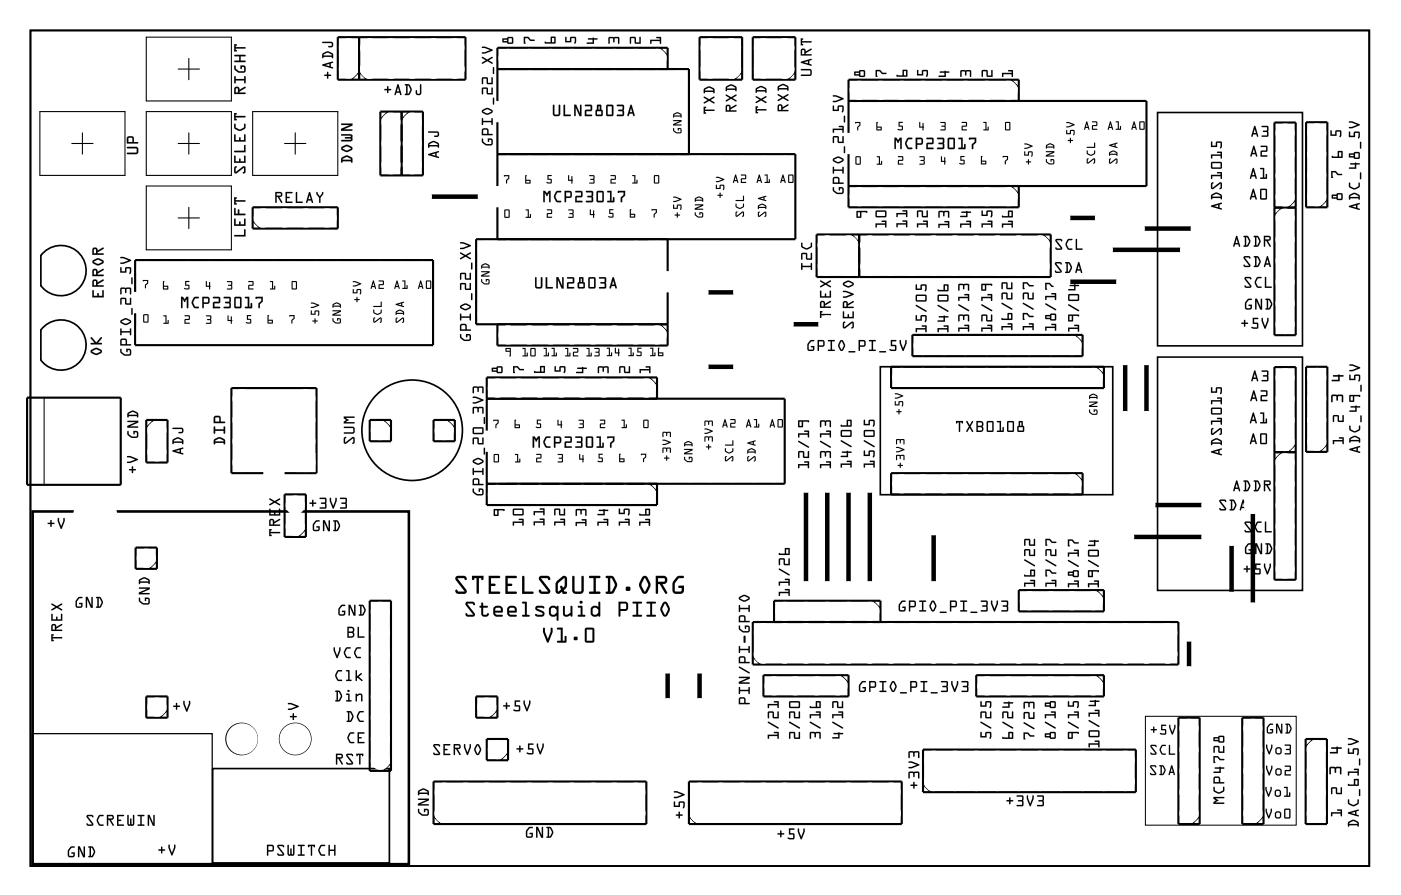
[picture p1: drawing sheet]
<svg xmlns="http://www.w3.org/2000/svg" width="167mm" height="107mm" viewBox="0 0 167 107" stroke-linecap="round" stroke-linejoin="round" font-family="sans-serif">
<g fill="none" stroke="#000" stroke-width=".2">
<path d="M3.6 3.6h159.8v99.8h-159.8zM4.9 39.4a3 3 0 0 1 4.4-.4 3 3 0 0 1 0 4.4 3 3 0 0 1-4.4-.4v-3.6M5.4 30a3 3 0 0 1 4.2 .4 3 3 0 0 1-.5 4.3 3 3 0 0 1-4.2-.6v-3.6zM105.1 43.8h27.7v15.3h-27.7zM25.4 91.8h21.1v11.3h-21.1z"/>
<circle cx="49.2" cy="51.4" r="6"/>
</g>
<path d="M3.6 3.6h159.8v99.8h-159.8zM136.7 85.6h18v13h-18z" fill="none" stroke="#000" stroke-width=".12"/>
<g fill="#000">
<path d="M62.5 4.4h.6l.3 .3h.4v.1l-.5 .1-.3-.3h-.3v.5l-.1 .1zM67.5 4.4h.1v.5h.4l.1-.5h.6l.1 .2v.3a.16 .16 0 0 1-.1 .3 .15 .15 0 0 1-.2-.1l.1-.5h-.4v.5h-.7zM70.2 4.6h.5l.1-.1 .5 .1v.1h-.4v.5h-.8h-.1l.1-.1h.6v-.4h-.5zM72.7 4.5l1.1-.1 .1 .2v.6h-.1v-.6h-.4l-.1 .4v.1l-.1-.1v-.4h-.4v.6h-.1zM75.2 4.4h.6l.1 .2v.5h.4v-.6l.1-.1 .1 .8h-.7l-.1-.6h-.4v.5l-.1 .1zM77.6 4.7h1.1v-.1h-.3l-.1-.1 .6-.1v.8h-.2v-.3h-.9v.3h-.2zM102.1 14.6h.6v.4l-.3 .2v.4l-.1-.1v-.3l.3-.3v-.2h-.5zM104.7 18.7h.3v.8h.2v-.2v-.1v.5l-.6-.1 .1-.1h.2v-.7h-.2zM104.5 8.3l.6 .1 .2 .3h.5v.1h-.5l-.3-.3h-.3v.5v.1l-.1 .1zM107.2 14.6h.6l-.4 .1v.3l.4 .1v.4l-.5 .1a.11 .11 0 0 1-.1 0 .11 .11 0 0 1 0-.2h.4v-.3h-.4zM107.2 18.7l.5-.1 .1 .1v.5h-.5v.3h.5v.2h-.6v-.6h.5v-.3h-.5zM109.7 14.6h.1v.5h.3v-.4h.1l.1 .5-.1 .4-.1-.1v-.3h-.4z"/>
<path d="M109.7 18.7h.5h.2v.8l-.1 .2-.6-.1 .1-.1h.4v-.2l-.3-.1 .3-.1v-.3h-.4zM109.5 8.4h.1v.4h.4l.1-.4h.6l.1 .1v.4a.15 .15 0 0 1-.1 .2 .15 .15 0 0 1-.2 0l.1-.6h-.4v.5h-.8zM112.2 14.6h.5h.2v.9l-.1 .1-.6-.1h.1h.4v-.3l-.3-.1 .3-.1v-.3h-.4zM112.3 18.7h.1v.5h.3v-.4h.1l.1 .5-.1 .4-.1-.1v-.3h-.4zM112.2 8.5h.5l.1-.1 .5 .2v.1h-.4v.5h-.8l-.1-.1 .1-.1h.6v-.3h-.5zM114.6 18.6l.5 .1-.3 .1v.3l.3 .1v.4h-.4a.11 .11 0 0 1-.2 0 .11 .11 0 0 1 .1-.1h.4v-.3h-.4zM114.8 14.6h.5h.1v.5h-.5v.3l.5 .1v.1h-.6v-.6h.5v-.3h-.5zM114.7 8.4h1.1l.1 .1v.7h-.1v-.7l-.4 .1-.1 .4h-.1v-.4l-.4-.1v.6l-.1 .1zM117.4 14.6h.3v.8h.2v-.2l.1-.1v.5l-.6-.1 .2-.1v-.7h-.2zM117.2 8.4h.6l.1 .1v.5h.4v-.6h.1l.1 .8-.7-.1-.1-.6h-.4v.6l-.1 .1zM119.7 18.6h.6v.5l-.2 .2-.1 .3h-.1v-.4l.3-.2v-.2h-.5zM119.6 8.7h1.1v-.2h-.3l-.1-.1h.6v.8h-.2v-.3h-.9v.3h-.2z"/>
<path d="M158.8 15.6h.2v.5h.4v-.5h.6l.1 .1v.4a.15 .15 0 0 1 0 .2 .15 .15 0 0 1-.2 0v-.6h-.4v.5h-.7zM17.1 33.4h.6v.5l-.3 .2v.3h-.1v-.4l.3-.2v-.2h-.5zM19.5 37.7h.4v.8h.1v-.2l.1-.1v.5l-.6-.1 .2-.1v-.7h-.2zM22.1 33.6h.5l-.4 .1v.3l.4 .1v.4l-.4 .1a.11 .11 0 0 1-.2 0 .11 .11 0 0 1 .1-.2h.4v-.3h-.4zM22 37.7l.5-.1 .2 .1-.1 .5h-.5v.3h.5v.2h-.6l.1-.6h.4v-.3h-.4zM24.6 33.6h.1v.5h.3v-.4h.1v.5l-.1 .4v-.1v-.2h-.4zM24.6 37.7h.5h.1v.8l-.1 .2-.5-.1v-.1h.5v-.2l-.4-.1 .4-.1v-.3h-.5zM27.1 33.6h.5h.1v.9l-.1 .1-.5-.1h.5v-.3l-.4-.1 .4-.1v-.3h-.5zM27.2 37.7h.1v.5h.2v-.4h.2v.5l-.1 .4-.1-.1v-.3h-.3zM29.5 37.6l.5 .1-.4 .1v.3l.4 .1v.4h-.4a.11 .11 0 0 1-.2 0 .11 .11 0 0 1 0-.1h.5v-.3h-.4zM29.6 33.6h.5h.2l-.1 .5h-.4v.3l.4 .1v.1h-.6l.1-.6h.4v-.3h-.4zM32.2 33.6h.4v.8h.1v-.2l.1-.1v.5l-.6-.1 .3-.1v-.7h-.3z"/>
<path d="M34.5 37.6h.7v.5l-.3 .2v.3h-.1v-.3l.2-.3v-.2h-.4zM60.2 20.9h.6v.4l-.3 .3v.3h-.1v-.4l.3-.2v-.3l-.5 .1zM62.7 25h.4v.9h.1l.1-.3v.4h-.6l.1-.1h.2v-.8h-.2zM65.3 20.9l.6 .1h-.4v.3l.3 .1v.4l-.4 .1a.11 .11 0 0 1-.1 0 .11 .11 0 0 1 0-.2l.4 .1v-.3h-.4zM65.3 25h.5l.1 .1v.4l-.5 .1v.3h.5v.1h-.6v-.5l.5-.1v-.3h-.5zM67.8 20.9l.1 .1v.5h.3v-.4h.1l.1 .4-.1 .4h-.1v-.3h-.4zM67.8 25h.5l.2 .1v.8l-.1 .1h-.6l.1-.1h.4v-.3l-.4-.1 .4-.1v-.3h-.4zM70.3 20.9h.5l.2 .1v.8l-.1 .1h-.6l.1-.1h.4v-.3l-.4-.1 .4-.1v-.3h-.4zM70.4 25h.1v.6h.3v-.4h.1l.1 .4-.1 .4h-.1v-.3h-.4zM72.7 25h.5l-.4 .1v.3l.4 .1v.4l-.4 .1a.11 .11 0 0 1-.2 0 .11 .11 0 0 1 .1-.2l.4 .1v-.3h-.4zM72.9 20.9h.5l.1 .1v.4l-.5 .1v.3h.5v.1h-.6v-.5h.5v-.4h-.5zM75.5 20.9h.3v.9h.2v-.3h.1v.4h-.6v-.1h.2v-.8h-.2z"/>
<path d="M77.8 25h.6v.4l-.3 .2v.4h-.1v-.4l.3-.3v-.2l-.5 .1zM158.9 20.4h.5l.3 .4h.4l.1 .1h-.6l-.2-.3h-.3v.5v.1l-.2 .1zM58.9 50.1h.6v.4l-.2 .3-.1 .3h-.1v-.4l.3-.2v-.2h-.5zM61.2 43.7h.6l.3 .4h.4l.1 .1h-.6l-.3-.3h-.3v.5l.1 .1-.2 .1zM61.5 54.2h.3v.9h.2v-.3h.1v.4h-.6v-.1h.2v-.8h-.2zM64.1 50.1l.5 .1h-.4v.4h.4v.4l-.4 .1a.11 .11 0 0 1-.2 0 .11 .11 0 0 1 0-.2l.5 .1v-.3h-.4zM64 54.2h.5l.1 .1v.4l-.5 .1v.3h.5v.1h-.6v-.5l.5-.1v-.3h-.5zM66.6 50.1l.1 .1v.5h.2v-.4h.1l.1 .4-.1 .4h-.1v-.3h-.4zM66.6 54.2h.5l.1 .1v.8l-.1 .1h-.5v-.1h.5l-.1-.3-.3-.1 .3-.1 .1-.3h-.5zM66.2 43.7l.1 .1 .1 .4h.4v-.4l.6-.1 .1 .2v.4a.15 .15 0 0 1 0 .2 .15 .15 0 0 1-.2-.1v-.5h-.4v.5h-.7zM69.1 50.1h.5l.1 .1v.8l-.1 .1h-.6l.1-.1h.5l-.1-.3-.3-.1 .3-.1 .1-.2h-.5zM69.1 54.2l.2 .1v.5h.2v-.4h.1l.1 .4-.1 .4h-.1v-.3h-.4z"/>
<path d="M68.9 43.9h.6v-.1l.6 .2-.1 .1h-.4v.5h-.8l-.1-.1 .1-.1h.7v-.3h-.6zM71.4 54.2l.6 .1h-.4v.3l.4 .1v.4l-.5 .1a.11 .11 0 0 1-.1 0 .11 .11 0 0 1 0-.2l.4 .1v-.3h-.4zM71.6 50.1h.5l.1 .1v.5h-.5v.3h.5v.1h-.6v-.5h.5v-.4h-.5zM71.4 43.8l1.2-.1 .1 .2v.6h-.2v-.6h-.4v.5h-.1h-.1v-.5h-.4v.6l-.1 .1zM74.2 50.1h.4v.9h.1v-.3h.1v.4h-.6v-.1h.2v-.8h-.2zM73.9 43.8l.6-.1 .1 .2v.5h.4v-.6l.2-.1v.9l-.7-.1v-.6h-.4v.6l-.2 .1zM76.5 54.2h.6v.4l-.2 .2-.1 .4h-.1v-.4l.3-.2v-.3l-.5 .1zM76.3 44.1h1.2v-.2h-.4l-.1-.1 .6-.1v.8h-.1v-.3h-1v.3l-.1 .1zM159.1 44.8h.6a.09 .09 0 0 1 .1-.1 .09 .09 0 0 1 .1 .1h.4a.09 .09 0 0 1 .1 .1 .09 .09 0 0 1-.1 .1h-.4v.5h-.9a.09 .09 0 0 1-.1-.1 .09 .09 0 0 1 .1 0h.7v-.4h-.6zM158.9 47.2l1.3-.1 .1 .2v.7a.09 .09 0 0 1-.1 0 .09 .09 0 0 1-.1 0v-.7h-.4v.5a.09 .09 0 0 1-.1 .1 .09 .09 0 0 1-.1-.1v-.5h-.4v.7a.09 .09 0 0 1-.1 0 .09 .09 0 0 1-.1 0zM159.1 52.6h1.1v-.2h-.4v-.1l.5-.1 .1 .8h-.2v-.3h-1v.3l-.1 .1zM159.1 49.6h.6l.1 .1v.5h.4v-.6h.1l.1 .8h-.7l-.1-.7h-.4v.6l-.1 .1z"/>
<path d="M158.9 89.3l.6-.1a.09 .09 0 0 1 .1 0 .09 .09 0 0 1 .1 0h.4a.09 .09 0 0 1 .1 .1 .09 .09 0 0 1-.1 .1h-.4v.6h-.9a.09 .09 0 0 1-.1-.1 .09 .09 0 0 1 .1-.1h.7v-.4h-.6zM158.7 91.6h1.3l.1 .2v.6a.09 .09 0 0 1-.1 .1 .09 .09 0 0 1-.1-.1v-.6h-.4v.4a.09 .09 0 0 1-.1 .1 .09 .09 0 0 1-.1-.1v-.4h-.5v.6a.09 .09 0 0 1 0 .1 .09 .09 0 0 1-.1-.1zM158.9 97h1.1v-.2h-.4v-.1h.5l.1 .8h-.2v-.3h-1v.3h-.1zM158.9 94.1l.6-.1 .1 .2v.5h.4v-.6l.1-.1 .1 .9-.7-.1-.1-.6h-.4v.6h-.1z"/>
<path d="M15.2 17.6h1.1l.2 .1v.5l-.3 .2h-1l-.1-.1 .1-.1h1.1v-.4l-.1-.1h-1zM15.2 16.3h.2h.4l.2 .1v.6h.4l.1 .1h-1.4zM15.3 16.5v.5h.5v-.5z"/>
<path d="M15.2 17.6l1-.1 .2 .1 .1 .2v.5l-.2 .1h-1.1a.1 .1 0 0 1-.1-.1 .1 .1 0 0 1 .1-.1h1.1v-.4l-.1-.1h-1zM15.2 17.6v.1h1l.1 .1v.4h-1.1v.1v.1h1l.3-.2v-.5l-.2-.1zM15.2 16.3h.2h.4l.2 .1v.6h.4a.1 .1 0 0 1 .1 .1 .1 .1 0 0 1-.1 0h-1.3v-.6zM15.2 16.4l-.1 .7h1.4l-.1-.1h-.4v-.6l-.2-.1zM15.3 16.5v.5h.5v-.5zM15.3 16.5h.5v.5h-.5z"/>
<path d="M28 10.4a.32 .32 0 0 1 .4 0 .32 .32 0 0 1 .2 .3l.7-.3v.1l-.7 .4v.2h.6l.1 .1h-1.3zM28.2 10.6l-.1 .5h.3v-.5zM28 9.1h.1v.3h1v-.3h.2v.8h-.2v-.3h-1v.3l-.1 .1zM28 7.8l.1 .1 .1 .3 .4 .3h.5v-.1v-.4h-.2v.2h-.2v-.4l.5 .1 .1 .2v.4l-.2 .2a.92 .92 0 0 1-1.1-.5zM28 6.6h1.3v.1h-.6v.5h.6v.2h-1.3v-.2h.5v-.5h-.5zM28 5.3h.3v.1l-.2 .1v.1h1.1l.1 .1-1.2 .1v.2h.2v.1h-.3z"/>
<path d="M28 10.4a.32 .32 0 0 1 .4 0 .32 .32 0 0 1 .2 .3l.6-.3a.1 .1 0 0 1 .1 0 .1 .1 0 0 1 0 .1l-.7 .4v.2l.6-.1a.1 .1 0 0 1 .1 .1 .1 .1 0 0 1-.1 .1h-1.3v-.6zM28 10.4v.8h1.3l-.1-.1h-.6v-.2l.7-.4v-.1l-.7 .3a.31 .31 0 0 0-.2-.3 .31 .31 0 0 0-.4 0zM28.2 10.6l-.1 .5h.3v-.5zM28.2 10.6h.2v.5h-.3zM28 9.1h.1v.3h1v-.2a.1 .1 0 0 1 .1-.1 .1 .1 0 0 1 .1 .1v.7a.1 .1 0 0 1-.1 .1 .1 .1 0 0 1-.1-.1v-.3h-1v.3a.1 .1 0 0 1-.1 .1 .1 .1 0 0 1-.1-.1zM28 9.1v.8h.1v-.3h1.1v.3h.1v-.8h-.1v.3h-1.1v-.3zM28 7.8h.1l.1 .4 .3 .3h.6v-.5h-.2v.2a.1 .1 0 0 1-.1 .1 .1 .1 0 0 1-.1-.1v-.4l.5 .1 .1 .2-.1 .5-.1 .1-.7-.1-.4-.3zM28 7.9v.3l.1 .2a.9 .9 0 0 0 1.2 .1v-.5l-.1-.2h-.5l.1 .4h.1v-.2h.2l.1 .4-.1 .1h-.6l-.4-.3v-.3zM28 6.6l1.2-.1a.1 .1 0 0 1 .1 .1 .1 .1 0 0 1-.1 .1h-.5v.5h.5a.1 .1 0 0 1 .1 .1 .1 .1 0 0 1-.1 .1h-1.2a.1 .1 0 0 1-.1-.1 .1 .1 0 0 1 .1-.1h.5v-.5h-.5zM28 6.6v.1h.6v.6h-.6v.1h1.3v-.1h-.6v-.6h.6v-.1zM27.9 5.3h.3a.1 .1 0 0 1 .1 .1 .11 .11 0 0 1-.2 .1v.1h1.1a.1 .1 0 0 1 .1 .1 .1 .1 0 0 1-.1 .1h-1.1v.2a.11 .11 0 0 1 .2 0 .11 .11 0 0 1-.1 .1l-.3 .1zM28 5.3v.8h.3l-.2-.1v-.2l1.2-.1-.1-.1h-1.1v-.2l.2-.1z"/>
<path d="M39 8.6h.2v.3h.3v.1v.1h-.3v.3h-.1l-.1-.3h-.3v-.1v-.1h.3zM38.5 7.7l1.2-.4 .1 .2-.3 .1v.4h.2l.1 .1-.1 .1-1.2-.4zM38.8 7.8l.5 .1v-.3zM38.5 6.4a.79 .79 0 0 1 1.2 0l.1 .5-.1 .1-.1-.2h-1v.1l-.1 .1-.1-.4zM38.6 6.5v.1h1v-.1l-.5-.2zM38.5 5h1a.35 .35 0 0 1 .3 .3 .35 .35 0 0 1-.3 .4h-.3v-.1v-.1h.4l-.1-.3h-1z"/>
<path d="M39 8.6h.2v.3h.3v.1v.1h-.3v.3h-.1l-.1-.3h-.3v-.1v-.1h.3zM39 8.6v.3h-.3v.1v.1h.3l.1 .3h.1v-.3h.3v-.1v-.1h-.3v-.3zM38.5 7.7l1.2-.4 .1 .2-.3 .1v.4h.2l.1 .1-.1 .1-1.2-.3zM38.5 7.7v.1l1.2 .4 .1-.1-.1-.1h-.2v-.4l.3-.1-.1-.2zM38.8 7.8l.5 .1v-.3zM38.8 7.8l.5-.2v.3zM38.5 6.4l.5-.3 .3 .1 .4 .2 .1 .5h-.2v-.1h-1v.1l-.1 .1-.1-.4zM38.5 6.4l-.1 .2 .1 .4 .1-.1v-.1h1v.1h.2l-.1-.5-.4-.2-.3-.1zM38.6 6.5v.1h1v-.1l-.5-.2zM38.6 6.5l.5-.2 .5 .2v.1h-1zM38.5 5h1a.35 .35 0 0 1 .3 .3 .35 .35 0 0 1-.3 .4h-.3v-.1v-.1h.4l-.1-.3h-1zM38.5 5v.2h1l.1 .3h-.4v.1v.1h.3a.35 .35 0 0 0 .3-.4 .35 .35 0 0 0-.3-.3z"/>
<path d="M40.8 18.8a.81 .81 0 0 1 1.2 0l.1 .5-.1 .1-.1-.1h-1v.1h-.1l-.1-.4zM40.9 19v.1h1l-.1-.2-.4-.2zM40.8 17.6l.6-.3 .5 .2a.23 .23 0 0 1 0 .4l-.6 .3-.5-.3-.1-.2zM40.9 17.7l.4 .3 .6-.3-.5-.2zM40.7 16h1.2l.2 .2v.6l-.2 .1h-1.1l-.1-.1 .1-.1h1l.1-.1-.1-.1h-.6v-.1h.6l.1-.2h-1.1zM40.7 14.8h1.4v.2l-1.1 .4h1l.1 .2h-1.4v-.2l1.1-.5h-1z"/>
<path d="M40.8 18.8l.5-.2h.3l.4 .3 .1 .4a.1 .1 0 0 1-.1 .1 .1 .1 0 0 1-.1-.1h-1a.1 .1 0 0 1-.1 .1 .1 .1 0 0 1-.1-.1zM40.8 18.8l-.1 .2 .1 .4h.1v-.2h1v.2h.2l-.1-.5-.4-.3h-.4zM40.9 19v.1h1l-.1-.1-.4-.3zM40.9 19l.5-.3 .4 .2 .1 .2h-1zM40.8 17.6l.6-.3 .5 .2a.24 .24 0 0 1 0 .4l-.4 .3h-.2l-.5-.3-.1-.2zM40.8 17.6a.23 .23 0 0 0 0 .3l.6 .3 .5-.3a.24 .24 0 0 0 0-.4l-.5-.2zM40.9 17.7l.4 .3 .6-.3-.5-.2zM40.9 17.7l.5-.2 .5 .2-.4 .3h-.2zM40.7 16h1.2l.2 .2-.1 .3 .1 .3-.2 .1h-1.1a.1 .1 0 0 1-.1-.1 .1 .1 0 0 1 .1-.1h1.1l-.1-.2-.6 .1a.1 .1 0 0 1-.1-.1 .1 .1 0 0 1 .1-.1h.6l.1-.2h-1.1zM40.7 16.1l.1 .1h1.1l-.1 .2h-.6v.1h.6l.1 .1-.1 .1h-1l-.1 .1 .1 .1h1.1l.2-.1-.1-.3 .1-.3-.2-.2zM40.7 14.8l1.4-.1v.3l-1.1 .4h1a.1 .1 0 0 1 .1 .1 .1 .1 0 0 1-.1 .1h-1.3v-.2l1.1-.5h-1zM40.7 14.8l.1 .1h1l-1.1 .5v.2h1.4l-.1-.1h-1l1.1-.5v-.2z"/>
<path d="M45.9 10.6h.3v-.3h.1h.1v.3h.2l.1 .1-.1 .1h-.2v.3h-.1h-.1v-.3h-.3zM45.9 10.6v.2h.3v.3h.1h.1v-.3h.2l.1-.1-.1-.1h-.2v-.3h-.1h-.1v.3zM47.4 10.1h.2l.3 1.2v.1l-.1-.1-.1-.2h-.4l-.1 .2h-.1zM47.5 10.1l-.4 1.2h.1l.1-.2h.4l.1 .2 .1 .1v-.1l-.3-1.2zM47.5 10.4l-.1 .5h.2zM47.5 10.4l.1 .5h-.2zM48.3 10.1h.5l.3 .5v.3l-.3 .5-.5-.1v-.1h.2v-1h-.2zM48.3 10.1v.1h.2v1h-.2v.1l.5 .1 .3-.5v-.3l-.3-.5zM48.6 10.2v1h.1l.3-.5-.2-.4zM48.6 10.2l.2 .1 .2 .4-.3 .5h-.1zM50.1 10.1h.2v1a.35 .35 0 0 1-.3 .3 .35 .35 0 0 1-.4-.3v-.3h.1h.1v.4l.3-.1zM50.1 10.1v1l-.3 .1v-.4h-.1h-.1v.3a.35 .35 0 0 0 .4 .3 .35 .35 0 0 0 .3-.3v-1z"/>
<path d="M45.9 10.6h.3v-.3h.1h.1v.3h.2l.1 .1-.1 .1h-.2v.3h-.1h-.1v-.3h-.3zM47.5 10.1h.1l.3 1.2v.1l-.1-.1-.1-.2h-.4l-.1 .2h-.1zM47.5 10.4l-.1 .5h.2zM48.3 10.1h.5a.78 .78 0 0 1 .1 1.1l-.1 .2-.5-.1v-.1h.2v-1h-.2zM48.6 10.2v1h.1l.3-.5-.2-.4zM50.1 10.1h.2v1a.35 .35 0 0 1-.3 .3 .35 .35 0 0 1-.4-.3v-.3h.1h.1v.4l.3-.1z"/>
<path d="M51.1 18.4l1.3-.4v.2l-.3 .1v.3l.3 .1v.1l-.1 .1-1.2-.4zM51.1 18.4v.1l1.2 .4 .1-.1v-.1l-.3-.1v-.3l.3-.1v-.2zM51.5 18.5l.4 .1v-.3zM51.5 18.5l.5-.2v.3zM51.2 17.1l.5-.3 .2 .1 .5 .2v.5h-.1l-.1-.1h-.9l-.1 .1-.1 .1v-.4zM51.2 17.1l-.1 .2v.4l.1-.1 .1-.1h.9l.1 .1h.1v-.5l-.5-.2-.2-.1zM51.3 17.2v.1h.9v-.1l-.5-.2zM51.3 17.2l.4-.2 .5 .2v.1h-.9zM51.1 15.7h1.1a.35 .35 0 0 1 .2 .3 .35 .35 0 0 1-.2 .4h-.3l-.1-.1 .1-.1h.3v-.3h-1zM51.1 15.7l.1 .2h1v.3h-.3l-.1 .1 .1 .1h.3a.35 .35 0 0 0 .2-.4 .35 .35 0 0 0-.2-.3z"/>
<path d="M51.1 18.4l1.3-.4v.2l-.3 .1v.3l.3 .1v.1l-.1 .1-1.2-.4zM51.5 18.5l.4 .1v-.3zM51.2 17.1a.78 .78 0 0 1 1.1 0l.1 .5-.1 .1-.1-.2h-.9l-.1 .1-.1 .1v-.4zM51.3 17.2v.1h.9v-.1l-.5-.2zM51.1 15.7h1.1a.35 .35 0 0 1 .2 .3 .35 .35 0 0 1-.2 .4h-.3l-.1-.1 .1-.1h.3v-.3h-1z"/>
<path d="M57.5 16.6h.2v.3l.4 .3h.5v-.1v-.4h-.2v.2h-.2v-.4l.5 .1 .1 .6-.2 .2a.89 .89 0 0 1-1.1-.5zM57.6 15.4l.6-.1 .1 .2v.5h.5v.1l-1.3 .1zM57.7 15.5v.5h.4v-.5zM57.5 14.1h.2v.3h.9l.1-.3h.1v.8h-.1l-.1-.3h-.9v.3h-.1zM57.6 13.1l.6-.2 .5 .2a.22 .22 0 0 1 0 .4l-.6 .2-.5-.2-.1-.2zM57.7 13.3l.4 .2 .5-.2-.4-.3zM58.8 11.7h.2v.7l-.1 .1-.1-.1zM57.5 10.5h.6l.1 .1v.5h.4v-.6l.2-.1v.9l-.7-.1v-.6h-.4v.6l-.1 .1zM57.5 9.3l.6-.1 .1 .2v.5h.4v-.6l.2-.1v.9l-.7-.1v-.6h-.4v.6l-.1 .1zM58.8 8l.2 .1v.7h-.1h-.1zM57.5 6.8l.7 .3 .6-.3v.1l-.5 .3 .5 .3v.1h-.1l-.5-.3-.6 .3-.1-.1 .5-.3-.5-.3zM57.5 5.6h.4l.9 .3v.1l-.9 .4h-.3v-.2h.3l.6-.2-.6-.3h-.3z"/>
<path d="M57.5 16.6h.1l.1 .3 .3 .3h.6v-.1v-.3l-.2-.1v.2l-.1 .1-.1-.5 .5 .1 .1 .1v.5l-.2 .2h-.6l-.5-.4zM57.5 16.6v.3l.1 .2a.88 .88 0 0 0 1.2 .1v-.5l-.1-.1-.5-.1 .1 .5 .1-.1v-.2l.2 .1v.3v.1h-.6l-.3-.3v-.3zM57.6 15.4l.6-.1 .1 .2v.5h.5v.1l-1.3 .1zM57.6 15.4l-.1 .8 1.3-.1v-.1h-.5v-.5l-.1-.2zM57.7 15.5v.5h.4v-.5zM57.7 15.5h.4v.5h-.4zM57.5 14.1h.2v.3h.9l.1-.3h.1v.8h-.1l-.1-.3h-.9v.3h-.1zM57.5 14.1l.1 .8h.1v-.3h.9l.1 .3h.1v-.8l-.1 .1-.1 .2h-.9v-.2zM57.6 13.1l.6-.2 .5 .2a.22 .22 0 0 1 0 .4l-.6 .2-.5-.2-.1-.2zM57.6 13.1l-.1 .2 .1 .2 .5 .2 .6-.2a.22 .22 0 0 0 0-.4l-.5-.2zM57.7 13.3l.4 .2 .5-.2-.4-.3zM57.7 13.3l.5-.3 .4 .3-.5 .2zM58.8 11.7h.2v.7l-.1 .1-.1-.1zM58.8 11.7v.7l.1 .1 .1-.1v-.7zM57.5 10.5h.6l.1 .1v.5h.4v-.6l.2-.1v.9l-.7-.1v-.6h-.4v.6l-.1 .1zM57.5 10.5l.1 .8 .1-.1v-.6h.4v.6l.7 .1v-.9l-.2 .1v.6h-.4v-.5l-.1-.1zM57.5 9.3l.6-.1 .1 .2v.5h.4v-.6l.2-.1v.9l-.7-.1v-.6h-.4v.6l-.1 .1zM57.5 9.3l.1 .8 .1-.1v-.6h.4v.6l.7 .1v-.9l-.2 .1v.6h-.4v-.5l-.1-.2zM58.8 8l.2 .1v.7h-.1h-.1zM58.8 8v.8h.1h.1v-.7zM57.5 6.8l.7 .3 .6-.3v.1l-.5 .3 .5 .3v.1h-.1l-.5-.3-.6 .3-.1-.1 .5-.3-.5-.3zM57.5 6.8v.1l.5 .3-.5 .3 .1 .1 .6-.3 .5 .3h.1v-.1l-.5-.3 .5-.3v-.1l-.6 .3zM57.5 5.6h.4l.9 .3v.1l-.9 .4h-.3v-.2h.3l.6-.2-.6-.3h-.3zM57.5 5.6l.1 .1h.3l.6 .3-.6 .2h-.3v.2h.3l.9-.4v-.1l-.9-.3z"/>
<path d="M60 4.6h.5l.2-.2h.5l.1 .2v.5l-.2 .1h-.4l-.2-.1h-.5zM60.7 4.6v.5h.4v-.5zM60.1 4.7v.2h.4v-.2z"/>
<path d="M60 4.6h.5l.2-.2h.5l.1 .2v.5l-.2 .1h-.4l-.2-.1h-.5zM60 4.6v.5h.5l.2 .1h.4l.2-.1v-.5l-.1-.2h-.5l-.2 .2zM60.7 4.6v.5h.4v-.5zM60.7 4.6h.4v.5h-.4zM60.1 4.7v.2h.4v-.2zM60.1 4.7h.4v.2h-.4z"/>
<path d="M62.5 4.4h.6l.3 .3h.4v.1l-.5 .1-.3-.3h-.3v.5h.1l-.2 .1zM62.5 4.4l.1 .8 .1-.1v-.5h.3l.3 .3 .5-.1v-.1h-.5l-.2-.3z"/>
<path d="M66 12.5l.2 .1v1l.1 .1 .4-.1v-1a.1 .1 0 0 1 .1-.1 .1 .1 0 0 1 .1 .1v1.1l-.2 .2h-.4l-.2-.1-.1-.2zM66 12.5v1.2l.2 .1h.5l.2-.2-.1-1-.1-.1v.1v1l-.4 .1-.1-.1v-1zM67.3 12.5l.1 .1v1.1h.6a.1 .1 0 0 1 .1 .1 .1 .1 0 0 1-.1 .1h-.7zM67.3 12.5v1.4h.8v-.2h-.7v-1.1zM68.5 12.5h.3l.4 1.1v-1a.1 .1 0 0 1 .1-.1 .1 .1 0 0 1 .1 .1v1.3h-.2l-.5-1.1v1a.1 .1 0 0 1-.1 .1 .1 .1 0 0 1-.1-.1zM68.5 12.5v1.3l.2 .1v-.1v-1l.5 1.1h.2v-1.3l-.1-.1-.1 .1v1l-.4-1.1zM69.8 12.5h.7l.2 .1-.1 .6-.6 .1v.4h.6a.1 .1 0 0 1 .1 .1 .1 .1 0 0 1-.1 .1h-.8v-.8h.7v-.4h-.6zM69.8 12.5l.1 .2h.6v.4l-.6 .1-.1 .7h.8v-.2h-.6v-.4l.6-.1 .1-.6-.2-.1zM71.3 12.5l.5 .1v.5l.2 .2v.4l-.2 .2h-.6l-.1-.1v-.5l.1-.2zM71.3 12.5v.6l-.2 .2v.5l.1 .1 .6-.1 .1-.1v-.4l-.1-.2v-.5zM71.2 13.3v.4h.6v-.4zM71.2 13.3h.6v.4h-.6zM71.4 12.7v.4h.2v-.4zM71.4 12.7h.2v.4h-.2zM72.4 12.6l.6-.1 .2 .1v1.1l-.1 .2h-.6l-.2-.1zM72.4 12.6v1.2l.1 .1 .6-.1 .1-.1v-1.1l-.2-.1zM72.5 12.7v1h.5v-1zM72.5 12.7h.5v1h-.5zM73.6 12.5h.7l.2 .2-.1 .5 .1 .6-.2 .1h-.6a.1 .1 0 0 1-.1-.1 .1 .1 0 0 1 .1-.1h.6v-.4h-.4a.1 .1 0 0 1-.1-.1 .1 .1 0 0 1 .1-.1h.4v-.4h-.6zM73.6 12.5l.1 .2h.6v.4h-.5v.1v.1h.5v.4h-.6l-.1 .1h.8l.1-.1-.1-.5 .1-.6-.2-.1zM75.3 12.5l.1 .1 .4 1.2-.1 .1-.1-.1-.1-.2h-.4l-.1 .3-.1-.1zM75.3 12.5l-.4 1.3h.1l.1-.2h.4l.1 .2 .1 .1 .1-.1-.4-1.2zM75.3 12.9l-.1 .5h.3zM75.3 12.9l.2 .5h-.3z"/>
<path d="M66 12.5l.2 .1v1l.1 .1 .4-.1v-1l.1-.1 .1 .1v1l-.2 .2h-.5l-.2-.1zM67.3 12.5l.1 .1v1.1h.7v.2h-.8zM68.5 12.5h.3l.4 1.1v-1l.1-.1 .1 .1v1.3h-.2l-.5-1.1v1v.1l-.2-.1zM69.8 12.5h.7l.2 .1-.1 .6-.6 .1v.4h.6v.2h-.8l.1-.7 .6-.1v-.4h-.6zM71.3 12.5l.5 .1v.5l.1 .2v.4l-.1 .2h-.6l-.1-.1v-.5l.1-.2zM71.2 13.3v.4h.6v-.4zM71.4 12.7v.4h.2v-.4zM72.4 12.6l.6-.1 .2 .1v1.1l-.1 .2h-.6l-.1-.1zM72.5 12.7v1h.5v-1zM73.6 12.5h.7l.2 .1-.1 .6 .1 .5-.1 .2-.8-.1 .1-.1h.6v-.4h-.5v-.1v-.1h.5v-.4h-.6zM75.3 12.5l.1 .1 .4 1.2-.1 .1-.1-.1-.1-.2h-.4l-.1 .2h-.1zM75.3 12.9l-.1 .5h.3z"/>
<path d="M65 5h.7v-.6h.6v.8h-1.2h-.1zM65.9 4.5v.5h.2v-.5z"/>
<path d="M65 5h.7v-.6h.6v.8h-1.2h-.1zM65 5v.2h.1h1.2v-.8h-.6v.6zM65.9 4.5v.5h.2v-.5zM65.9 4.5h.3v.5h-.3z"/>
<path d="M67.5 4.4h.1v.5h.4l.1-.5h.6l.1 .2v.3a.16 .16 0 0 1-.1 .3 .15 .15 0 0 1-.2-.1l.1-.5h-.4v.5h-.8zM67.5 4.4v.7h.7v-.5h.4l-.1 .5 .1 .1h.1l.1-.6-.1-.2h-.6l-.1 .5h-.4v-.5z"/>
<path d="M70.2 4.6h.5l.1-.1 .5 .1v.1h-.4v.5h-.8h-.1l.1-.1h.6v-.4h-.5zM70.2 4.6v.1h.5v.4h-.6l-.1 .1h.1h.8v-.5h.4v-.1l-.5-.1-.1 .1z"/>
<path d="M72.7 4.5l1.1-.1 .1 .2v.6h-.1v-.6h-.4l-.1 .4v.1l-.1-.1v-.4h-.4v.6h-.1zM72.7 4.5v.7h.1v-.6h.4v.4l.1 .1v-.1l.1-.4h.4v.6h.1v-.6l-.1-.2z"/>
<path d="M75.2 4.4h.6l.1 .2v.5h.4v-.6l.1-.1 .1 .8h-.7l-.1-.6h-.4v.5l-.1 .1zM75.2 4.4v.8l.1-.1v-.5h.4l.1 .6h.7l-.1-.8-.1 .1v.6h-.4v-.5l-.1-.2z"/>
<path d="M77.6 4.7h1.1v-.1h-.3l-.1-.1 .6-.1v.8h-.2v-.3h-.9v.3h-.2zM77.6 4.7v.5h.2v-.3h.9l.1 .3h.1v-.8l-.6 .1 .1 .1h.3v.1z"/>
<path d="M80.4 15.3h.1v.3l.3 .2 .4-.1v-.3h-.2v.2h-.1v-.3h.4l.1 .4-.2 .2a.64 .64 0 0 1-.9-.6zM80.4 14.4l1-.1v.2l-.8 .4h.7v.1h-1v-.2l.8-.3h-.7zM80.4 13.6a.6 .6 0 0 1 .9 0l.1 .4-.1 .1-.1-.2h-.7l-.1 .1zM80.5 13.7v.1h.7v-.1l-.4-.2z"/>
<path d="M80.4 15.3l.1 .3 .2 .2h.5v-.3l-.2-.1v.2h-.1v-.3h.3l.1 .1v.4l-.1 .1h-.5l-.3-.3zM80.4 15.3v.4a.68 .68 0 0 0 .9 .1v-.4l-.1-.1h-.3v.3h.1v-.2l.2 .1v.3h-.5l-.2-.2v-.3zM80.4 14.4l1-.1v.2l-.8 .4h.7l.1 .1h-1.1v-.2l.8-.3h-.7zM80.4 14.4v.1h.7l-.8 .3v.2h1v-.1h-.7l.8-.4v-.2zM80.4 13.6l.4-.2h.2l.3 .2 .1 .4h-.2v-.1h-.7l-.1 .1zM80.4 13.6v.4l.1-.1h.7v.1h.1v-.4l-.3-.2h-.2zM80.5 13.7v.1h.7v-.1l-.4-.2zM80.5 13.7l.3-.2 .4 .2v.1h-.7z"/>
<path d="M84 12.7l.3 .1-.2 .1v.2h1.1l.1 .1-1.2 .1v.1l.2 .1-.3 .1zM84 11.6l.6 .2 .6-.3 .1 .2-.5 .2 .5 .3v.1l-.1 .1-.6-.4-.6 .4v-.2l.5-.3-.5-.2zM84.1 10.6a.78 .78 0 0 1 1.1 0l.1 .5-.1 .1-.1-.2h-1v.1h-.1v-.3zM84.2 10.7l-.1 .1h1v-.1l-.5-.2z"/>
<path d="M84 12.7l.3 .1-.2 .1v.2h1.1l.1 .1-1.2 .1v.1l.2 .1-.3 .1zM84 12.7v.9l.3-.1-.2-.1v-.1l1.2-.1-.1-.1h-1.1v-.2l.2-.1zM84 11.6l.6 .2 .6-.3 .1 .2-.5 .2 .5 .3v.1l-.1 .1-.6-.4-.6 .4v-.2l.5-.3-.5-.2zM84 11.6v.1l.5 .2-.5 .3v.2l.6-.4 .6 .4 .1-.1v-.1l-.5-.3 .5-.2-.1-.2-.6 .4zM84.1 10.6l.5-.3h.2l.5 .3v.5h-.1l-.1-.1h-1v.1h-.1v-.3zM84.1 10.6l-.1 .2v.3h.1v-.1h1l.1 .1h.1v-.5l-.5-.2-.2-.1zM84.2 10.7l-.1 .1h1v-.1l-.5-.2zM84.2 10.7l.4-.2 .5 .2v.1h-1z"/>
<path d="M86.7 12.6a.31 .31 0 0 1 .3-.1 .31 .31 0 0 1 .2 .4l.7-.4v.1l-.7 .5v.1h.6l.1 .1h-1.3zM86.8 12.7v.5h.2v-.5zM86.6 11.3l.7 .3 .6-.3v.1l-.5 .3 .5 .3v.1h-.1l-.5-.3-.6 .3-.1-.1 .5-.3-.5-.3zM86.7 10.3a.78 .78 0 0 1 1.1 0l.1 .5-.1 .1v-.2h-1l-.1 .2-.1-.4zM86.8 10.5v.1h1l-.1-.2-.4-.2z"/>
<path d="M86.7 12.6a.31 .31 0 0 1 .3-.1 .31 .31 0 0 1 .2 .4l.7-.4v.1l-.7 .5v.1h.6l.1 .1h-1.3zM86.7 12.6l-.1 .7h1.3l-.1-.1h-.6v-.1l.7-.4v-.2l-.7 .4a.31 .31 0 0 0-.2-.4 .31 .31 0 0 0-.3 .1zM86.8 12.7v.5h.2v-.5zM86.8 12.7h.2v.5h-.2zM86.6 11.3l.7 .3 .6-.3v.1l-.5 .3 .5 .3v.1h-.1l-.5-.3-.6 .3-.1-.1 .5-.3-.5-.3zM86.6 11.3v.1l.5 .3-.5 .3 .1 .1 .6-.3 .5 .3h.1v-.1l-.5-.3 .5-.3v-.1l-.6 .3zM86.7 10.3l.5-.2h.2l.5 .3v.5h-.1v-.2h-1l-.1 .2-.1-.4zM86.7 10.3l-.1 .2 .1 .4 .1-.2h1v.2h.1v-.5l-.5-.3h-.2zM86.8 10.5v.1h1l-.1-.2-.4-.2zM86.8 10.5l.5-.3 .4 .2 .1 .2h-1z"/>
<path d="M90.2 12.7h.3l-.2 .2v.1h1.1l.1 .1-1.2 .1v.2l.2 .1h-.3zM90.2 11.5l.6 .3 .6-.3 .1 .1-.5 .3 .5 .3v.1h-.1l-.6-.3-.6 .3v-.1l.5-.3-.5-.3zM90.3 10.5a.78 .78 0 0 1 1.1 0l.1 .5-.1 .1-.1-.2h-1v.2h-.1v-.4zM90.4 10.7l-.1 .1h1v-.2l-.5-.2z"/>
<path d="M90.2 12.7h.3l-.2 .2v.1h1.1l.1 .1-1.2 .1v.2l.2 .1h-.3zM90.2 12.7v.8h.3l-.2-.1v-.2l1.2-.1-.1-.1h-1.1v-.1l.2-.2zM90.2 11.5l.6 .3 .6-.3 .1 .1-.5 .3 .5 .3v.1h-.1l-.6-.3-.6 .3v-.1l.5-.3-.5-.3zM90.2 11.5v.1l.5 .3-.5 .3v.1l.6-.3 .6 .3h.1v-.1l-.5-.3 .5-.3-.1-.1-.6 .3zM90.3 10.5l.5-.2h.2l.5 .3v.4l-.1 .1-.1-.2h-1v.2h-.1v-.4zM90.3 10.5l-.1 .2v.4h.1v-.2h1l.1 .2 .1-.1v-.4l-.5-.3h-.2zM90.4 10.7l-.1 .1h1v-.2l-.5-.2zM90.4 10.7l.4-.3 .5 .2v.2h-1z"/>
<path d="M92.9 12.5a.31 .31 0 0 1 .3 0 .31 .31 0 0 1 .2 .3l.7-.3v.1l-.7 .4v.1h.6l.1 .1-1.3 .1zM93 12.6v.5h.2v-.4zM92.8 11.3l.7 .3 .6-.4v.2l-.5 .3 .5 .2v.1l-.1 .1-.5-.3-.6 .3-.1-.2 .5-.2-.5-.3zM92.9 10.3a.78 .78 0 0 1 1.1 0l.1 .5-.1 .1v-.2h-1l-.1 .1-.1-.3zM93 10.4v.1h1l-.1-.1-.4-.2z"/>
<path d="M92.9 12.5a.31 .31 0 0 1 .3 0 .31 .31 0 0 1 .2 .3l.7-.3v.1l-.7 .4v.1h.6l.1 .1-1.3 .1zM92.9 12.5l-.1 .8 1.3-.1-.1-.1h-.6v-.1l.7-.4v-.1l-.7 .3a.31 .31 0 0 0-.2-.3 .31 .31 0 0 0-.3 0zM93 12.6v.5h.2v-.4zM93 12.6l.2 .1v.4h-.2zM92.8 11.3l.7 .3 .6-.4v.2l-.5 .3 .5 .2v.1l-.1 .1-.5-.3-.6 .3-.1-.2 .5-.2-.5-.3zM92.8 11.3v.1l.5 .3-.5 .2 .1 .2 .6-.4 .5 .4 .1-.1v-.1l-.5-.2 .5-.3v-.2l-.6 .4zM92.9 10.3l.5-.3 .2 .1 .5 .2v.5h-.1v-.1h-1l-.1 .1-.1-.3zM92.9 10.3l-.1 .2 .1 .3 .1-.1h1v.1h.1v-.5l-.5-.2-.2-.1zM93 10.4v.1h1l-.1-.1-.4-.2zM93 10.4l.5-.2 .4 .2 .1 .1h-1z"/>
<path d="M95.6 8.3h1.1l.2 .1v.5l-.3 .2h-1v-.1l.1-.1h1v-.4l-.1-.1h-1zM95.6 7.4l1.2-.4 .1 .2h-.3v.4l.3 .1v.1l-.1 .1-1.2-.4zM96 7.4l.4 .2v-.3zM95.6 5.9a.31 .31 0 0 1 .4-.1 .31 .31 0 0 1 .2 .4l.6-.4 .1 .1-.7 .5v.1h.6l.1 .1h-1.3zM95.8 6l-.1 .5h.3v-.5zM95.6 4.6h.3l-.2 .1v.2h1.1l.1 .1-1.2 .1v.2l.2 .1h-.3z"/>
<path d="M95.6 8.3h1.1l.2 .1v.5l-.3 .2h-1v-.1l.1-.1h1v-.4l-.1-.1h-1zM95.6 8.3v.1h1l.1 .1v.4h-1l-.1 .1v.1h1l.3-.2v-.5l-.2-.1zM95.6 7.4l1.2-.4 .1 .2h-.3v.4l.3 .1v.1l-.1 .1-1.2-.4zM95.6 7.4v.1l1.2 .4 .1-.1-.1-.1-.2-.1v-.4h.3l-.1-.2zM96 7.4l.4 .2v-.3zM96 7.4l.4-.1v.3zM95.6 5.9a.31 .31 0 0 1 .4-.1 .31 .31 0 0 1 .2 .4l.6-.4 .1 .1-.7 .5v.1h.6l.1 .1h-1.3zM95.6 5.9v.7h1.3l-.1-.1h-.6v-.1l.6-.4v-.2l-.6 .4a.31 .31 0 0 0-.2-.4 .31 .31 0 0 0-.4 .1zM95.8 6l-.1 .5h.3v-.5zM95.8 6h.2v.5h-.3zM95.6 4.6h.3l-.2 .1v.2h1.1l.1 .1-1.2 .1v.2l.2 .1h-.3zM95.6 4.6v.8h.3l-.2-.1v-.2l1.2-.1-.1-.1h-1.1v-.2l.2-.1z"/>
<path d="M102.1 14.6h.6v.4l-.3 .2v.4l-.1-.1v-.3l.3-.3v-.2h-.5zM102.1 14.6v.1h.5v.2l-.3 .3v.3l.1 .1v-.4l.3-.2v-.4z"/>
<path d="M102.1 18.7h.5h.1v.8v.2h-.5l-.1-.1zM102.1 18.7v.9l.1 .1h.5v-.2v-.8h-.1zM102.2 18.8v.7h.4v-.7zM102.2 18.8h.4v.7h-.4z"/>
<path d="M102.1 18.7h.5h.1v.8v.2h-.5l-.1-.1zM102.2 18.8v.7h.4v-.7z"/>
<path d="M102 8.6l.5-.1 .2-.1h.5l.1 .1v.6l-.2 .1h-.4l-.2-.2h-.5zM102.7 8.5v.5h.4v-.5zM102.1 8.7v.2h.4v-.2z"/>
<path d="M102 8.6l.5-.1 .2-.1h.5l.1 .1v.6l-.2 .1h-.4l-.2-.2h-.5zM102 8.6v.4h.5l.2 .2h.4l.1-.1 .1-.6-.1-.1h-.5l-.2 .1zM102.7 8.5v.5h.4v-.5zM102.7 8.5h.4v.5h-.4zM102.1 8.7v.2h.4v-.2zM102.1 8.7h.4v.2h-.4z"/>
<path d="M104.6 14.6h.2l-.1 .5 .5 .1v.4l-.6-.1zM104.6 14.6v.9l.6 .1v-.4l-.5-.1 .1-.5zM104.7 15.2v.3h.4v-.3zM104.7 15.2h.4v.3h-.4z"/>
<path d="M104.6 14.6h.2l-.1 .5 .5 .1v.4l-.6-.1zM104.7 15.2v.3h.4v-.3z"/>
<path d="M104.7 18.7h.3v.8h.2v-.2v-.1v.5l-.6-.1 .1-.1h.2v-.7h-.2zM104.7 18.7v.1h.2v.7h-.2l-.1 .1 .6 .1v-.5v.1v.2h-.2v-.8z"/>
<path d="M104.5 8.3l.6 .1 .2 .3h.5v.1h-.5l-.3-.3h-.3v.5v.1l-.1 .1zM104.5 8.3l.1 .9 .1-.1v-.1v-.5h.3l.3 .3h.5v-.1h-.5l-.2-.3z"/>
<path d="M106.7 16.4h.3l.2 .4 .2-.4h.2v1.3a.1 .1 0 0 1-.1 .1 .1 .1 0 0 1-.1-.1v-1l-.1 .2a.11 .11 0 0 1-.1 .2 .11 .11 0 0 1-.1-.2l-.2-.2v1a.1 .1 0 0 1-.1 .1 .1 .1 0 0 1-.1-.1zM106.8 16.4v1.4h.1v-.1v-1l.3 .4 .3-.4v1l.1 .1v-1.4h-.2l-.2 .4-.2-.4zM108.3 16.5l.5-.1a.1 .1 0 0 1 .1 .1 .1 .1 0 0 1-.1 .1h-.4l-.2 .5 .2 .5h.4a.1 .1 0 0 1 .1 .1 .1 .1 0 0 1-.1 .1h-.5l-.2-.5-.1-.3zM108.3 16.5l-.2 .4a.83 .83 0 0 0 .3 .9h.4l.1-.1-.1-.1h-.4l-.2-.4v-.2l.2-.4h.4l.1-.1h-.1h-.3zM109.3 16.4l.7 .1 .2 .2-.1 .5-.6 .1v.4a.1 .1 0 0 1-.1 .1 .1 .1 0 0 1-.1-.1zM109.3 16.4v1.3l.1 .1 .1-.1v-.4l.6-.1 .1-.5-.2-.2zM109.5 16.6v.5h.5v-.4zM109.5 16.6h.5v.5h-.5zM110.6 16.5l.7-.1 .1 .2v.6h-.7v.4h.6a.1 .1 0 0 1 .1 .1 .1 .1 0 0 1-.1 .1h-.7v-.7l.7-.1v-.4h-.7zM110.6 16.5v.1h.7v.5h-.7v.7h.8v-.2h-.7v-.4h.7v-.6l-.1-.1zM111.9 16.5l.6-.1 .2 .2-.1 .5 .1 .6-.2 .1h-.6a.1 .1 0 0 1-.1-.1 .1 .1 0 0 1 .1-.1h.6v-.3l-.4-.1a.1 .1 0 0 1-.1-.1 .1 .1 0 0 1 .1-.1h.4v-.4h-.6zM111.9 16.5v.1h.6v.4l-.4 .1h-.1l.1 .1h.4v.4h-.6l-.1 .2h.8l.1-.2-.1-.5 .1-.5-.2-.1zM113.2 16.5l.6-.1 .2 .2v1l-.1 .2h-.6l-.2-.1zM113.2 16.5l-.1 1.2 .2 .1h.6l.1-.2v-1l-.2-.1zM113.3 16.6v1h.5v-1zM113.3 16.6h.5v1h-.5zM114.4 16.5l.5-.1v1.2h.2v-.3a.1 .1 0 0 1 .1-.1 .1 .1 0 0 1 .1 .1l-.1 .5h-.7a.1 .1 0 0 1-.1-.1 .1 .1 0 0 1 .1-.1h.2v-1h-.3zM114.4 16.5v.1h.3v1h-.3v.2h.8v-.6h-.1v.4h-.2v-1.2zM115.7 16.5l.8-.1v.6l-.3 .3v.4a.1 .1 0 0 1-.1 .1 .1 .1 0 0 1-.1-.1v-.5l.3-.3v-.3h-.5l-.1 .1zM115.7 16.5v.2l.6-.1v.3l-.3 .4v.5h.1l.1-.5 .3-.3v-.6z"/>
<path d="M106.8 16.4h.2l.2 .4 .2-.4h.2v1.4l-.2-.1v-1l-.1 .2a.11 .11 0 0 1-.1 .2 .11 .11 0 0 1-.1-.2l-.2-.2v1l-.1 .1zM108.3 16.5l.2-.1 .4 .1-.1 .1h-.4l-.2 .5 .2 .5h.4l.1 .2h-.1a.6 .6 0 0 1-.8-.6l.1-.3zM109.3 16.4l.7 .1 .2 .2-.1 .5-.6 .1v.4l-.1 .1-.1-.1zM109.5 16.6v.5h.5v-.4zM110.6 16.5l.7-.1 .1 .2v.6h-.7v.4h.7v.2h-.8v-.7l.7-.1v-.4h-.7zM111.9 16.5l.6-.1 .2 .2-.1 .5 .1 .5-.1 .2h-.8l.1-.2h.6v-.4h-.4l-.1-.1 .1-.1h.4v-.4h-.6zM113.2 16.5l.6-.1 .2 .2v1l-.1 .2h-.6l-.2-.1zM113.3 16.6v1h.5v-1zM114.4 16.5l.5-.1v1.2h.2v-.4h.1v.6h-.8v-.2h.3v-1h-.3zM115.7 16.5l.8-.1v.6l-.3 .3-.1 .5h-.1v-.5l.3-.4v-.3l-.6 .1z"/>
<path d="M107.2 14.6h.6l-.4 .1v.3l.4 .1v.4l-.5 .1a.11 .11 0 0 1-.1 0 .11 .11 0 0 1 0-.2h.4v-.3h-.4zM107.2 14.6v.5h.4v.3h-.4l-.1 .1 .6 .1 .1-.2v-.3l-.4-.1v-.3h.3l.1-.1z"/>
<path d="M107.2 18.7l.5-.1 .1 .1v.5h-.5v.3h.5v.2h-.6v-.6h.5v-.3h-.5zM107.2 18.7v.1h.5v.3h-.5v.6h.6v-.2h-.5v-.3h.5v-.5l-.1-.1z"/>
<path d="M107 8.9l.7 .1v-.7l.6 .1v.8h-1.2l-.1-.1zM107.9 8.5v.5h.2v-.5z"/>
<path d="M107 8.9l.7 .1v-.7l.6 .1v.8h-1.2l-.1-.1zM107 8.9v.2l.1 .1h1.2v-.8h-.6v.6zM107.9 8.5v.5h.2v-.5zM107.9 8.5h.2v.5h-.2z"/>
<path d="M109.7 14.6h.1v.5h.3v-.4h.1l.1 .5-.1 .4-.1-.1v-.3l-.4 .1zM109.7 14.6v.6h.4v.3l.1 .1 .1-.4-.1-.5h-.1v.4h-.3v-.5z"/>
<path d="M109.7 18.7h.5h.2v.8l-.1 .2-.6-.1 .1-.1h.4v-.2l-.3-.1 .3-.1v-.3h-.4zM109.7 18.7l.1 .1h.4v.3l-.3 .1 .3 .1v.2h-.4l-.1 .1 .6 .1 .1-.2v-.8h-.2z"/>
<path d="M109.5 8.4h.1v.4h.4l.1-.4h.6l.1 .1v.4a.15 .15 0 0 1-.1 .2 .15 .15 0 0 1-.2 0l.1-.6h-.4v.5h-.8zM109.5 8.4l-.1 .6h.8v-.5h.4l-.1 .6 .1 .1 .1-.1 .1-.6-.1-.1h-.6l-.1 .4h-.4v-.4z"/>
<path d="M112.2 14.6h.5h.2v.9l-.1 .1-.6-.1h.1h.4v-.3l-.3-.1 .3-.1v-.3h-.4zM112.2 14.6l.1 .1h.4v.3l-.3 .1 .3 .1v.3h-.4h-.1l.6 .1 .1-.1v-.9h-.2z"/>
<path d="M112.3 18.7h.1v.5h.3v-.4h.1l.1 .5-.1 .4-.1-.1v-.3h-.4zM112.3 18.7v.6h.4v.3l.1 .1 .1-.4-.1-.5h-.1v.4h-.3v-.5z"/>
<path d="M112.2 8.5h.5l.1-.1 .5 .2v.1h-.4v.5h-.8l-.1-.1 .1-.1h.6v-.3h-.5zM112.2 8.5v.2h.5v.3h-.6l-.1 .1 .1 .1h.8v-.5h.4v-.1l-.5-.2-.1 .1z"/>
<path d="M114.6 18.6l.5 .1-.3 .1v.3l.3 .1v.4h-.4a.11 .11 0 0 1-.2 0 .11 .11 0 0 1 .1-.1h.4v-.3h-.4zM114.6 18.6v.6h.4v.3h-.4l-.1 .1h.6v-.1v-.3l-.4-.1v-.3h.4v-.1z"/>
<path d="M114.8 14.6h.5h.1v.5h-.5v.3h.5v.2h-.6v-.6h.5v-.3h-.5zM114.8 14.6v.1h.5v.3h-.5v.6h.6v-.1l-.5-.1v-.3h.5v-.5h-.1z"/>
<path d="M114.7 8.4h1.1l.1 .1v.7h-.1v-.7l-.4 .1-.1 .4h-.1v-.4l-.4-.1v.6l-.1 .1zM114.7 8.4v.8l.1-.1v-.6l.4 .1v.4h.1l.1-.4 .4-.1v.7h.1v-.7l-.1-.1z"/>
<path d="M117.1 18.6l.2 .1-.1 .5h.5v.4h-.6zM117.1 18.6v1h.6v-.4h-.5l.1-.5zM117.2 19.3v.2h.4v-.2zM117.2 19.3h.4v.2h-.4z"/>
<path d="M117.1 18.6l.2 .1-.1 .5h.5v.4h-.6zM117.2 19.3v.2h.4v-.2z"/>
<path d="M117.4 14.6h.3v.8h.2v-.2l.1-.1v.5l-.6-.1v-.1h.2v-.7h-.2zM117.4 14.6v.1h.2v.7l-.2 .1 .6 .1v-.5l-.1 .1v.2h-.2v-.8z"/>
<path d="M117.2 8.4h.6l.1 .1v.5h.4v-.6h.1l.1 .8-.7-.1-.1-.6h-.4v.6l-.1 .1zM117.2 8.4v.8l.1-.1v-.6h.4l.1 .6 .7 .1-.1-.8h-.1v.6h-.4v-.5l-.1-.1z"/>
<path d="M119.7 18.6h.6v.5l-.2 .2-.1 .3h-.1v-.4l.3-.2v-.2h-.5zM119.7 18.6v.2h.5v.2l-.3 .2v.4h.1l.1-.3 .2-.2v-.5z"/>
<path d="M120 14.6h.5h.1v.8l-.1 .2h-.4l-.1-.1zM120 14.6v.9l.1 .1h.4l.1-.2v-.8h-.1zM120.1 14.7v.7h.4v-.7zM120.1 14.7h.4v.7h-.4z"/>
<path d="M120 14.6h.5h.1v.8l-.1 .2h-.4l-.1-.1zM120.1 14.7v.7h.4v-.7z"/>
<path d="M119.6 8.7h1.1v-.2h-.3l-.1-.1h.6v.8h-.2v-.3h-.9v.3h-.2zM119.6 8.7v.5h.2v-.3h.9v.3h.2v-.8h-.6l.1 .1h.3v.2z"/>
<path d="M122.7 19l.1 .1v.2h.3l-.3 .1v.2l-.1 .1v-.3l-.3-.1h.3zM122.3 18.1h.1v.4h.3v-.4h.5l.1 .4a.11 .11 0 0 1-.1 .2 .11 .11 0 0 1-.1-.1v-.4h-.3v.4h-.6zM122.3 17.1h.2l.7 .3v.1l-.7 .3h-.2v-.1l.7-.2-.7-.2z"/>
<path d="M122.7 19l.1 .1v.2h.3l-.3 .1v.2l-.1 .1v-.3l-.3-.1h.3zM122.7 19v.3h-.3l.3 .1v.3l.1-.1v-.2l.3-.1h-.3v-.2zM122.3 18.1h.1v.4h.3v-.4h.5l.1 .4a.11 .11 0 0 1-.1 .2 .11 .11 0 0 1-.1-.1v-.4h-.3v.4h-.6zM122.3 18.1l-.1 .5h.6v-.4h.3v.5h.1l.1-.5-.1-.1h-.5v.4h-.3v-.4zM122.3 17.1h.2l.7 .3 .1 .1-.8 .3h-.2v-.1l.7-.2-.7-.2zM122.3 17.1v.2l.7 .2-.7 .2v.1h.2l.7-.3v-.1l-.7-.3z"/>
<path d="M124.8 19h.2v.3l.3 .2 .4-.1v-.3h-.2v.2h-.1v-.3l.4 .1v.3l-.1 .2a.64 .64 0 0 1-.9-.5zM124.8 18.1h1v.1l-.7 .4h.7v.1h-1v-.2l.8-.3h-.7zM124.9 17.3a.6 .6 0 0 1 .9 0v.4v.1l-.1-.2h-.7l-.1 .2zM125 17.4v.1h.7v-.1l-.4-.2z"/>
<path d="M124.8 19h.1l.1 .3 .2 .2h.4l.1-.3-.2-.1v.2h-.1v-.3h.3l.1 .1v.4l-.2 .1h-.4l-.4-.3zM124.8 19l.1 .4a.68 .68 0 0 0 .9 .1v-.4l-.1-.1h-.3v.3h.1v-.2l.2 .1-.1 .3h-.4l-.2-.2v-.3zM124.8 18.1l1-.1v.2l-.7 .4h.7v.1h-1v-.2l.8-.3h-.7zM124.8 18.1l.1 .1h.7l-.8 .3v.2h1v-.1h-.7l.7-.4v-.1zM124.9 17.3l.4-.2h.2l.3 .2v.4h-.1v-.1h-.7l-.1 .2zM124.9 17.3v.5l.1-.2h.7v.1h.1v-.4l-.3-.2h-.2zM125 17.4v.1h.7v-.1l-.4-.2zM125 17.4l.3-.2 .4 .2v.1h-.7z"/>
<path d="M127.7 16.5h.1v.2l.3 .1h-.3v.3h-.1v-.3h-.3l.3-.1zM127.3 15.5l.1 .1v.3h.3v-.3l.5-.1 .1 .4a.11 .11 0 0 1-.1 .2 .11 .11 0 0 1-.1 0v-.5h-.3v.4h-.6zM127.3 14.6h.3l.6 .2 .1 .1-.7 .3h-.3v-.1l.7-.2-.7-.2z"/>
<path d="M127.7 16.5h.1v.2l.3 .1h-.3v.3h-.1v-.3h-.3l.3-.1zM127.7 16.5v.2l-.3 .1h.3v.3h.1v-.3h.3l-.3-.1v-.2zM127.3 15.5l.1 .1v.3h.3v-.4h.5l.1 .4a.11 .11 0 0 1-.1 .2 .11 .11 0 0 1-.1 0v-.5h-.3v.4h-.6zM127.3 15.5l-.1 .5h.6v-.4h.3v.5h.1l.1-.5-.1-.1-.5 .1v.3h-.3v-.3zM127.3 14.6h.3l.6 .2 .1 .1-.7 .3h-.3v-.1l.7-.2-.7-.2zM127.3 14.6v.1l.7 .2-.7 .2v.1h.3l.7-.3-.1-.1-.6-.2z"/>
<path d="M129.7 14.5h.1l.2 1-.1-.2h-.3l-.1 .2h-.1zM129.7 14.5l-.3 1h.1l.1-.2h.3l.1 .2-.2-1zM129.7 14.8l-.1 .4h.2zM129.7 14.8l.1 .4h-.2zM130.3 14.5h.5l.2 .1-.1 .4-.4 .1v.3h.4v.1h-.6l.1-.5 .4-.1v-.3h-.4zM130.3 14.5l.1 .1h.4v.3l-.4 .1-.1 .5h.6v-.1h-.4v-.3l.4-.1 .1-.4-.2-.1zM132.5 14.5h.1l.2 1-.1-.2h-.3l-.1 .2h-.1zM132.5 14.5l-.3 1h.1l.1-.2h.3l.1 .2-.2-1zM132.5 14.8l-.1 .4h.2zM132.5 14.8l.1 .4h-.2zM133.2 14.5h.3v.9h.2v-.3l.1-.1v.5h-.6v-.1h.2v-.8h-.2zM133.2 14.5v.1h.2v.8h-.2v.1h.6v-.5l-.1 .1v.3h-.2v-.9zM135.3 14.5h.1l.2 1-.1-.2h-.3l-.1 .2h-.1zM135.3 14.5l-.3 1h.2v-.2h.3l.1 .2-.2-1zM135.4 14.8l-.1 .4h.2zM135.4 14.8l.1 .4h-.2zM136 14.5h.5l.1 .1v.8l-.1 .1h-.4l-.1-.1zM136 14.5v.9l.1 .1h.4l.1-.1v-.8l-.1-.1zM136.1 14.6v.8h.4v-.8zM136.1 14.6h.4v.8h-.4z"/>
<path d="M129.7 14.5h.1l.2 1-.1-.2h-.3l-.1 .2h-.1zM129.7 14.8l-.1 .4h.2zM130.3 14.5h.5l.2 .1-.1 .4-.4 .1v.3h.4v.1h-.6l.1-.5 .4-.1v-.3h-.4zM132.5 14.5h.1l.2 1-.1-.2h-.3l-.1 .2h-.1zM132.5 14.8l-.1 .4h.2zM133.2 14.5h.3v.9h.2v-.3l.1-.1v.5h-.6v-.1h.2v-.8h-.2zM135.3 14.5h.1l.2 1-.1-.2h-.3v.2h-.2zM135.4 14.8l-.1 .4h.2zM136 14.5h.5l.1 .1v.8l-.1 .1h-.4l-.1-.1zM136.1 14.6v.8h.4v-.8z"/>
<path d="M129.7 19l.2-.1-.1 .2v.3l.7-.5h.1l.1 .1v.4l-.1 .1h-.1l.1-.1v-.4l-.7 .5h-.1l-.1-.1zM129.7 18h.1v.3l.4 .2 .4-.2v-.3h.1a.46 .46 0 0 1-.5 .6l-.5-.2zM129.7 17.6l.9-.1v-.4h.1v.6h-.9z"/>
<path d="M129.7 18.9h.2l-.1 .2v.3l.7-.5h.1l.1 .1v.4l-.1 .1h-.1l.1-.1v-.4l-.7 .5h-.1l-.1-.1zM129.7 19v.4l.1 .1h.1l.7-.5v.4l-.1 .1h.1l.1-.1v-.4l-.1-.1h-.1l-.7 .5v-.3l.1-.2zM129.7 18h.1v.3l.4 .2 .4-.2v-.3h.1v.3l-.3 .2-.3 .1-.4-.2zM129.7 18v.4l.5 .2a.49 .49 0 0 0 .5-.6h-.1v.3l-.4 .2-.4-.2v-.3zM129.7 17.6l.9-.1v-.4h.1v.6h-.9zM129.7 17.6l.1 .1h.9v-.6h-.1v.4z"/>
<path d="M132.4 19h.2l-.1 .1v.3l.6-.5h.2l.1 .2v.4h-.1h-.2l.1-.1v-.4l-.6 .5-.1 .1-.1-.2zM132.4 18.2a.6 .6 0 0 1 .9 0l.1 .4h-.1l-.1-.1h-.7l-.1 .1zM132.5 18.3v.1h.7v-.1l-.3-.2zM132.4 17.3l.9-.3 .1 .1-.2 .1v.3l.2 .1-1-.2zM132.7 17.4l.3 .1v-.3z"/>
<path d="M132.4 19h.2l-.1 .1v.3l.6-.5h.2l.1 .2v.4h-.1h-.2l.1-.1v-.4l-.6 .5-.1 .1-.1-.2zM132.4 19v.4l.1 .1h.1l.6-.5 .1 .4-.2 .1h.2h.1v-.4l-.1-.2h-.2l-.6 .5v-.3l.1-.1zM132.4 18.2l.4-.2h.2l.4 .2v.4h-.1l-.1-.1h-.7l-.1 .1zM132.4 18.2v.4l.1-.1h.8v.1h.1l-.1-.4-.3-.2h-.2zM132.5 18.3v.1h.7v-.1l-.3-.2zM132.5 18.3l.4-.2 .3 .2 .1 .1h-.8zM132.4 17.3l.9-.3 .1 .1-.2 .1v.3l.2 .1-1-.2zM132.4 17.3v.1l1 .2-.2-.1v-.3l.2-.1-.1-.1zM132.7 17.4l.3 .1v-.3zM132.7 17.4l.3-.2v.3z"/>
<path d="M149.6 17.4l.1 .1 .4 1.1-.1 .1h-.1l-.1-.3h-.3l-.1 .3h-.2zM149.6 17.4l-.4 1.3h.2l.1-.3h.3l.1 .3h.1l.1-.1-.4-1.1zM149.6 17.8l-.1 .5h.3zM149.6 17.8l.2 .5h-.3zM150.5 17.4h.6l.2 .1-.1 .6h-.6v.4h.6v.2h-.8l.1-.7h.6v-.4h-.6zM150.5 17.4v.2h.6v.4h-.6l-.1 .7h.8v-.1l-.6-.1v-.4h.6l.1-.6-.2-.1z"/>
<path d="M149.6 17.4l.1 .1 .4 1.1-.1 .1h-.1l-.1-.3h-.3l-.1 .3h-.2zM149.6 17.8l-.1 .5h.3zM150.5 17.4h.6l.2 .1-.1 .6h-.6v.4h.6v.2h-.8l.1-.7h.6v-.4h-.6z"/>
<path d="M149.7 15l.1 .1 .4 1.2h-.1h-.1l-.1-.2h-.3l-.1 .2h-.2zM149.7 15l-.4 1.3h.2l.1-.2h.4v.2h.1h.1l-.4-1.2zM149.8 15.4l-.2 .5h.3zM149.8 15.4l.1 .5h-.3zM150.6 15h.6l.2 .1-.1 .6 .1 .5-.1 .1h-.7v-.1h.6v-.4h-.4l-.1-.1 .1-.1h.4v-.4h-.6zM150.6 15v.2h.6v.4h-.4l-.1 .1 .1 .1h.4v.4h-.6v.1h.7l.1-.1-.1-.5 .1-.6-.2-.1z"/>
<path d="M149.7 15l.1 .1 .4 1.2h-.1h-.1l-.1-.2h-.3l-.1 .2h-.2zM149.8 15.4l-.2 .5h.3zM150.6 15h.6l.2 .1-.1 .6 .1 .5-.1 .1h-.7v-.1h.6v-.4h-.4l-.1-.1 .1-.1h.4v-.4h-.6z"/>
<path d="M158.8 15.6h.2v.5h.4v-.5h.6l.1 .1v.4a.15 .15 0 0 1 0 .2 .15 .15 0 0 1-.2 0v-.6h-.4v.5h-.7zM158.8 15.6v.6h.7v-.5h.4v.6v.1l.1-.1 .1-.6-.1-.1h-.6v.5h-.4l-.1-.5z"/>
<path d="M159 18.6l.7 .1v-.7l.6 .1-.1 .8h-1.2l-.1-.1zM159.8 18.2v.5h.3v-.5z"/>
<path d="M159 18.6l.7 .1v-.7l.6 .1-.1 .8h-1.2l-.1-.1zM159 18.6l-.1 .2 .1 .1h1.2v-.8l-.5-.1v.7zM159.8 18.2v.5h.3v-.5zM159.8 18.2h.3v.5h-.3z"/>
<path d="M11 34.7h.2v.6h.4v-.3h.1h.1v.3h.4v-.6h.1l.1 .8h-1.4zM11.1 33.5a.32 .32 0 0 1 .4-.1 .32 .32 0 0 1 .1 .3l.7-.3 .1 .1-.8 .4v.2h.7l.1 .1h-1.4zM11.2 33.6v.5h.3v-.5zM11.1 32.2a.32 .32 0 0 1 .4-.1 .32 .32 0 0 1 .1 .4l.7-.4 .1 .1-.8 .5v.1h.7l.1 .1-1.4 .1zM11.2 32.3v.5h.3v-.5zM11.1 31.1l.6-.3 .6 .3a.23 .23 0 0 1 0 .4l-.7 .2-.5-.3-.1-.1zM11.2 31.2l.4 .3 .6-.2-.5-.3zM11.1 29.6a.32 .32 0 0 1 .4 0 .32 .32 0 0 1 .1 .3l.7-.3 .1 .1-.8 .4v.2h.7l.1 .1h-1.4zM11.2 29.8v.5h.3v-.5z"/>
<path d="M11 34.7h.2v.6h.4v-.2a.1 .1 0 0 1 .1-.1 .1 .1 0 0 1 .1 .1v.2h.4v-.6a.1 .1 0 0 1 .1-.1 .1 .1 0 0 1 .1 .1v.8h-1.4zM11.1 34.7l-.1 .8h1.4l-.1-.8h-.1v.6h-.4v-.2l-.1-.1-.1 .1v.2h-.4v-.6zM11.1 33.4a.32 .32 0 0 1 .4 0 .32 .32 0 0 1 .1 .3l.6-.3a.1 .1 0 0 1 .2 0 .1 .1 0 0 1-.1 .1l-.7 .4v.2h.7a.1 .1 0 0 1 .1 .1 .1 .1 0 0 1-.1 .1h-1.3v-.7zM11.1 33.5l-.1 .7h1.4l-.1-.1h-.7v-.2l.7-.4v-.1l-.7 .4a.31 .31 0 0 0-.1-.4 .31 .31 0 0 0-.4 .1zM11.2 33.6v.5h.3v-.5zM11.2 33.6h.3v.5h-.3zM11.1 32.2a.32 .32 0 0 1 .4-.1 .32 .32 0 0 1 .1 .4l.6-.4a.1 .1 0 0 1 .2 0 .11 .11 0 0 1-.1 .2l-.7 .4v.1h.7a.1 .1 0 0 1 .1 .1 .1 .1 0 0 1-.1 .1h-1.3v-.6zM11.1 32.2l-.1 .8 1.4-.1-.1-.1h-.7v-.1l.7-.4v-.2l-.7 .4a.31 .31 0 0 0-.1-.4 .31 .31 0 0 0-.4 .1zM11.2 32.3v.5h.3v-.5zM11.2 32.3h.3v.5h-.3zM11.1 31.1l.6-.3 .6 .3a.24 .24 0 0 1 0 .4l-.5 .2h-.2l-.5-.3-.1-.1zM11.1 31.1a.23 .23 0 0 0 0 .4l.6 .2 .6-.2a.24 .24 0 0 0 0-.4l-.6-.3zM11.2 31.2l.4 .3 .6-.2-.5-.3zM11.2 31.2l.5-.2 .5 .3-.4 .2h-.2zM11.1 29.6a.32 .32 0 0 1 .4 0 .32 .32 0 0 1 .1 .3l.6-.3a.1 .1 0 0 1 .2 0 .1 .1 0 0 1-.1 .1l-.7 .4v.2l.7-.1a.1 .1 0 0 1 .1 .1 .1 .1 0 0 1-.1 .1h-1.3v-.6zM11.1 29.7l-.1 .7h1.4l-.1-.1h-.7v-.2l.7-.4v-.1l-.7 .3a.31 .31 0 0 0-.1-.3 .31 .31 0 0 0-.4 .1zM11.2 29.8v.5h.3v-.5zM11.2 29.8h.3v.5h-.3z"/>
<path d="M17.1 33.4h.6v.5l-.3 .2v.3h-.1v-.4l.3-.2v-.2h-.5zM17.1 33.4v.2h.5v.2l-.3 .2v.4h.1v-.3l.3-.2v-.5z"/>
<path d="M17.1 37.6l.5-.1 .1 .1v.8v.1h-.5h-.1zM17.1 37.6v.9h.1h.5v-.1v-.8l-.1-.1zM17.2 37.6v.8h.4v-.8zM17.2 37.6h.4v.8h-.4z"/>
<path d="M17.1 37.6l.5-.1 .1 .1v.8v.1h-.5h-.1zM17.2 37.6v.8h.4v-.8z"/>
<path d="M19.5 33.6h.1v.5l.5 .1v.4l-.7-.1zM19.5 33.6l-.1 .9 .6 .1 .1-.4-.5-.1v-.5zM19.6 34.3v.2h.4v-.2zM19.6 34.3h.4v.2h-.4z"/>
<path d="M19.5 33.6h.1v.5l.5 .1v.4l-.7-.1zM19.6 34.3v.2h.4v-.2z"/>
<path d="M19.5 37.7h.4v.8h.1v-.2l.1-.1v.5l-.6-.1 .2-.1v-.7h-.2zM19.5 37.7v.1h.2v.7l-.2 .1 .6 .1v-.5l-.1 .1v.2h-.1v-.8z"/>
<path d="M21.6 35.4h.2l.2 .4 .2-.4h.3v1.3a.1 .1 0 0 1-.1 .1 .1 .1 0 0 1-.1-.1v-1l-.2 .2a.11 .11 0 0 1-.1 .2 .1 .1 0 0 1 0-.2l-.2-.2v1a.1 .1 0 0 1-.1 .1 .1 .1 0 0 1-.1-.1zM21.6 35.5v1.3h.1l.1-.1v-1l.2 .4 .3-.4v1l.1 .1 .1-1.3h-.2l-.3 .3-.2-.3zM23.1 35.5l.6-.1a.1 .1 0 0 1 .1 .1 .1 .1 0 0 1-.1 .1h-.4l-.2 .5 .2 .5h.4a.1 .1 0 0 1 .1 .1 .1 .1 0 0 1-.1 .1h-.5l-.3-.5v-.3zM23.1 35.5l-.2 .5a.83 .83 0 0 0 .4 .8h.4v-.1l-.4-.1-.2-.4v-.2l.2-.4h.4v-.1h-.4zM24.1 35.4l.8 .1 .1 .2-.1 .5-.6 .1v.4a.1 .1 0 0 1-.1 .1 .1 .1 0 0 1-.1-.1zM24.1 35.5l.1 1.2v.1l.1-.1v-.4l.6-.1 .1-.5-.2-.2zM24.3 35.6v.5h.5v-.4zM24.3 35.6h.5v.5h-.5zM25.4 35.5l.7-.1 .2 .2-.1 .6h-.6v.4h.6a.1 .1 0 0 1 .1 .1 .1 .1 0 0 1-.1 .1h-.8l.1-.7 .6-.1v-.4h-.6zM25.4 35.5l.1 .1h.6v.5h-.6l-.1 .7h.8v-.1l-.6-.1v-.4h.6l.1-.6-.2-.1zM26.7 35.5l.7-.1 .2 .2-.1 .5v.6l-.1 .1h-.6a.1 .1 0 0 1-.1-.1 .1 .1 0 0 1 .1-.1h.6l-.1-.3-.4-.1a.1 .1 0 0 1-.1-.1 .1 .1 0 0 1 .1-.1h.4l.1-.4h-.7zM26.7 35.5v.1h.7v.4l-.5 .1v.1h.5v.4h-.6l-.1 .2h.7l.1-.2v-.5v-.5l-.1-.1zM28 35.5l.6-.1 .2 .2v1l-.1 .2h-.6l-.1-.1zM28 35.5v1.2l.1 .1h.6l.1-.2v-1l-.2-.1zM28.1 35.6v1h.5v-1zM28.1 35.6h.6v1h-.6zM29.2 35.5l.6-.1-.1 1.2h.2v-.3a.1 .1 0 0 1 .1-.1 .1 .1 0 0 1 .1 .1v.5h-.8a.1 .1 0 0 1-.1-.1 .1 .1 0 0 1 .1-.1h.3v-1h-.3zM29.3 35.5v.1h.3v1l-.3 .1-.1 .1h.8v-.6l-.1 .1v.3h-.2v-1.1zM30.5 35.5l.9-.1v.6l-.4 .3v.4a.1 .1 0 0 1-.1 .1 .1 .1 0 0 1-.1-.1v-.5l.4-.3v-.3h-.5l-.2 .1zM30.5 35.5l.1 .2 .6-.1v.3l-.4 .4 .1 .5h.1v-.5l.3-.3 .1-.5z"/>
<path d="M21.6 35.5h.2l.2 .3 .3-.3h.2l-.1 1.3-.1-.1v-1l-.2 .2a.11 .11 0 0 1-.1 .2 .1 .1 0 0 1 0-.2l-.2-.2v1l-.1 .1zM23.1 35.5h.2h.4v.1h-.4l-.2 .5 .2 .5h.4v.2a.6 .6 0 0 1-.8-.6v-.2zM24.1 35.5h.7l.2 .2-.1 .5-.6 .1v.4l-.1 .1-.1-.1zM24.3 35.6v.5h.5v-.4zM25.4 35.5h.7l.2 .1-.1 .6h-.6v.4h.6v.2h-.8l.1-.7 .6-.1v-.4h-.6zM26.7 35.5h.7l.1 .1v.5l.1 .5-.2 .2h-.7l.1-.2h.6v-.4h-.5v-.1l.5-.1v-.4h-.7zM28 35.5h.6l.2 .1v1l-.1 .2h-.6l-.1-.1zM28.1 35.6v1h.5v-1zM29.3 35.5h.4v1.1h.2v-.4h.1v.6h-.8l.1-.2h.3v-1h-.3zM30.5 35.5h.9v.5l-.4 .3v.5h-.2v-.5l.4-.4v-.3l-.7 .1z"/>
<path d="M22.1 33.6h.5l-.4 .1v.3l.4 .1v.4l-.4 .1a.11 .11 0 0 1-.2 0 .11 .11 0 0 1 .1-.2h.4v-.3h-.4zM22.1 33.6v.5h.4v.3h-.5v.1l.5 .1 .1-.2v-.3l-.4-.1v-.3h.4v-.1z"/>
<path d="M22 37.7l.5-.1 .2 .1-.1 .5h-.5v.3h.5v.2h-.6l.1-.6h.4v-.3h-.4zM22 37.7l.1 .1h.4v.3h-.4l-.1 .6h.6v-.2h-.5v-.3h.5l.1-.5-.2-.1z"/>
<path d="M24.6 33.6h.1v.5h.3v-.4h.1v.5l-.1 .4v-.1v-.2h-.4zM24.6 33.6v.7h.4v.2v.1l.1-.4v-.5h-.1v.4h-.3v-.5z"/>
<path d="M24.6 37.7h.5h.1v.8l-.1 .2-.5-.1v-.1h.5v-.2l-.4-.1 .4-.1v-.3h-.5zM24.6 37.7v.1h.5v.3l-.4 .1 .4 .1v.2h-.5v.1l.5 .1 .1-.2v-.8h-.1z"/>
<path d="M27.1 33.6h.5h.1v.9l-.1 .1-.5-.1h.5v-.3l-.4-.1 .4-.1v-.3h-.5zM27.1 33.6v.1h.5v.3l-.4 .1 .4 .1v.3h-.5l.5 .1 .1-.1v-.9h-.1z"/>
<path d="M27.2 37.7h.1v.5h.2v-.4h.2v.5l-.1 .4-.1-.1v-.3h-.3zM27.2 37.7v.6h.3v.3l.1 .1 .1-.4v-.5h-.2v.4h-.2v-.5z"/>
<path d="M28 19.9h.2h.1l-.2 .2v.4l.9-.6h.2l.1 .1v.6l-.1 .1h-.2l.1-.2v-.5l-.8 .7h-.2l-.2-.2zM28 18.6h.1v.7h.4v-.3l.1-.1 .1 .1v.3h.4v-.6l.2-.1v.9h-1.4zM28 18h1.1v-.6h.2v.8h-1.3zM28 16.1h.1v.6h.4v-.3h.1h.1v.3h.4v-.6l.2-.1v.9h-1.4zM28 14.8h.1v.4l.5 .3 .5-.3v-.4h.2v.1a.6 .6 0 0 1-.6 .7h-.3l-.4-.2-.1-.2zM27.9 13.5l.4 .1-.1 .1h-.1v.1h1.1l.1 .2h-1.2v.2h.1l.1 .1-.4 .1z"/>
<path d="M28 19.9l.2-.1a.13 .13 0 0 1 .1 .2 .13 .13 0 0 1-.2 .1v.4l.9-.6h.3v.7l-.2 .1a.13 .13 0 0 1-.1-.1 .13 .13 0 0 1 .1-.1v-.5l-.8 .7a.21 .21 0 0 1-.2 0 .21 .21 0 0 1-.2-.2zM28 19.9v.6a.2 .2 0 0 0 .3 .2l.8-.7v.5l-.1 .1 .2 .1 .1-.1v-.6a.19 .19 0 0 0-.1-.1 .19 .19 0 0 0-.2 0l-.8 .7-.1-.5 .2-.2zM28 18.6h.1v.7h.4v-.3a.1 .1 0 0 1 .1-.1 .1 .1 0 0 1 .1 .1v.3h.4v-.6a.1 .1 0 0 1 .1-.1 .1 .1 0 0 1 .1 .1v.8h-1.4zM28 18.6l-.1 .9h1.4l-.1-.9-.1 .1v.6h-.4v-.3l-.1-.1-.1 .1v.3h-.4v-.7zM28 18h1.1v-.6a.1 .1 0 0 1 .1-.1 .1 .1 0 0 1 .1 .1v.8h-1.3zM28 18v.2h1.3v-.8h-.2v.6zM28 16.1h.1v.6h.4v-.2a.1 .1 0 0 1 .1-.1 .1 .1 0 0 1 .1 .1v.2h.4v-.6a.1 .1 0 0 1 .1-.1 .1 .1 0 0 1 .1 .1v.8h-1.4zM28 16.1l-.1 .8h1.4l-.1-.8h-.1v.6h-.4v-.3h-.1h-.1v.3h-.4v-.6zM28 14.8h.1v.4l.5 .3 .5-.3v-.3a.1 .1 0 0 1 .1-.1 .1 .1 0 0 1 .1 .1l-.1 .5-.6 .2-.6-.3zM28 14.8v.5l.4 .3a.83 .83 0 0 0 .9-.3v-.4l-.1-.1h-.1v.4l-.4 .2h-.2l-.4-.2v-.4zM27.9 13.5h.3a.1 .1 0 0 1 .1 .1 .11 .11 0 0 1-.2 .1v.1h1.1a.1 .1 0 0 1 .1 .1 .1 .1 0 0 1-.1 .1h-1.1v.2a.11 .11 0 0 1 .2 0 .11 .11 0 0 1-.1 .2h-.3zM27.9 13.5v.9l.4-.1-.2-.1v-.2h1.2l-.1-.1h-1.1v-.2l.2-.1z"/>
<path d="M28 28.1h1.1v-.7h.2v.8h-1.3zM28 26.1l.1 .1v.6h.4v-.3l.1-.1 .1 .1v.3h.4v-.6l.2-.1v.9h-1.4zM28 24.9h.1v.6h.3v-.4l.1-.1 .1 .1v.4h.6l.1 .1-1.4 .1zM27.9 23.6h.4l-.1 .1h-.1v.2h1.1l.1 .1-1.2 .1v.2h.1l.1 .1h-.4z"/>
<path d="M28 28.1h1.1v-.6a.1 .1 0 0 1 .1-.1 .1 .1 0 0 1 .1 .1v.8h-1.3zM28 28.1v.1h1.3v-.8h-.2v.7zM28 26.1l.1 .1v.6h.4v-.3a.1 .1 0 0 1 .1-.1 .1 .1 0 0 1 .1 .1v.3h.4v-.6a.1 .1 0 0 1 .1-.1 .1 .1 0 0 1 .1 .1v.8h-1.4zM28 26.1l-.1 .9h1.4l-.1-.9-.1 .1v.6h-.4v-.3h-.1h-.1v.3h-.4v-.6zM28 24.9h.1v.6h.3v-.4a.1 .1 0 0 1 .1-.1 .1 .1 0 0 1 .1 .1v.4h.6a.1 .1 0 0 1 .1 .1 .1 .1 0 0 1-.1 .1h-1.3zM28 24.9l-.1 .8 1.4-.1-.1-.1h-.6v-.4l-.1-.1-.1 .1v.4h-.3v-.6zM27.9 23.6h.3a.1 .1 0 0 1 .1 .1 .1 .1 0 0 1-.2 0v.2h1.1a.1 .1 0 0 1 .1 .1 .1 .1 0 0 1-.1 .1h-1.1v.1a.11 .11 0 0 1 .2 .1 .11 .11 0 0 1-.1 .1h-.3zM27.9 23.6v.8h.4l-.2-.1v-.2l1.2-.1-.1-.1h-1.1v-.2l.2-.1z"/>
<path d="M29.5 37.6l.5 .1-.4 .1v.3l.4 .1v.4l-.4 .1a.11 .11 0 0 1-.2-.1 .11 .11 0 0 1 0-.1h.5v-.3h-.4zM29.5 37.6v.6h.4v.3h-.5l-.1 .1h.6l.1-.1v-.3l-.4-.1v-.3h.3l.1-.1z"/>
<path d="M29.6 33.6h.5h.2l-.1 .5h-.4v.3l.4 .1v.1h-.6l.1-.6h.4v-.3h-.4zM29.6 33.6l.1 .1h.4v.3h-.4l-.1 .6h.6v-.1l-.4-.1v-.3h.4l.1-.5h-.2z"/>
<path d="M31.9 37.6l.2 .1v.5h.5l-.1 .4h-.6zM31.9 37.6v1h.6l.1-.4h-.5v-.5zM32.1 38.3v.2h.3v-.2zM32.1 38.3h.3v.2h-.3z"/>
<path d="M31.9 37.6l.2 .1v.5h.5l-.1 .4h-.6zM32.1 38.3v.2h.3v-.2z"/>
<path d="M32.2 33.6h.4v.8h.1v-.2l.1-.1v.5l-.6-.1 .3-.1v-.7h-.3zM32.2 33.6v.1h.3v.7l-.3 .1 .6 .1v-.5l-.1 .1v.2h-.1v-.8z"/>
<path d="M32.9 22.9h.5a.31 .31 0 0 1 .3 .4 .31 .31 0 0 1-.4 .2l.4 .7h-.1l-.5-.7h-.1v.7h-.1zM32.9 22.9v1.3h.1v-.7h.1l.4 .7h.2l-.4-.7a.31 .31 0 0 0 .4-.2 .31 .31 0 0 0-.3-.4zM33 23.1v.3l.5-.1v-.2zM33 23.1h.5v.2l-.5 .1zM34.1 22.9l.8 .1-.1 .1h-.6v.4h.3l.1 .1-.1 .1h-.3v.4h.7v.1h-.8zM34.1 22.9v1.3h.8v-.1h-.7v-.4h.3l.1-.1-.1-.1h-.3v-.4h.6l.1-.1zM35.3 22.9l.2 .1v1.1h.6v.1h-.8zM35.3 22.9v1.3h.8v-.1h-.6v-1.1zM36.9 22.9l.1 .1 .4 1.2h-.1h-.1l-.1-.2h-.3l-.1 .2h-.2zM36.9 22.9l-.4 1.3h.2l.1-.2h.3l.1 .2h.1h.1l-.4-1.2zM36.9 23.3l-.1 .5h.3zM36.9 23.3l.2 .5h-.3zM37.8 22.9h.1v.2l.3 .3 .2-.3v-.2l.2 .1v.2l-.3 .4-.1 .6h-.1v-.6l-.4-.4zM37.8 22.9l-.1 .3 .4 .4v.6h.1l.1-.6 .3-.4v-.2l-.2-.1v.2l-.2 .3-.3-.3v-.2z"/>
<path d="M32.9 22.9h.5a.31 .31 0 0 1 .3 .4 .31 .31 0 0 1-.4 .2l.4 .7h-.1l-.5-.7h-.1v.7h-.1zM33 23.1v.3l.5-.1v-.2zM34.1 22.9l.8 .1-.1 .1h-.6v.4h.3l.1 .1-.1 .1h-.3v.4h.7v.1h-.8zM35.3 22.9l.2 .1v1.1h.6v.1h-.8zM36.9 22.9l.1 .1 .4 1.2h-.1h-.1l-.1-.2h-.3l-.1 .2h-.2zM36.9 23.3l-.1 .5h.3zM37.8 22.9h.1v.2l.3 .3 .2-.3v-.2l.2 .1v.2l-.3 .4-.1 .6h-.1v-.6l-.4-.4z"/>
<path d="M34.5 37.6h.7v.5l-.3 .2v.3h-.1v-.3l.2-.3v-.2h-.4zM34.5 37.6l.1 .2h.4v.2l-.2 .3v.3h.1v-.3l.3-.2v-.5z"/>
<path d="M34.8 33.6h.5h.1v.8v.2h-.5l-.1-.1zM34.8 33.6v.9l.1 .1h.5v-.2v-.8h-.1zM34.9 33.7v.7h.4v-.7zM34.9 33.7h.4v.7h-.4z"/>
<path d="M34.8 33.6h.5h.1v.8v.2h-.5l-.1-.1zM34.9 33.7v.7h.4v-.7z"/>
<path d="M37.6 38l.1 .1v.2h.2l-.2 .1v.2l-.1 .1-.1-.3-.2-.1h.2zM37.1 37.1h.1v.4h.3l.1-.4h.4l.1 .4a.11 .11 0 0 1 0 .2 .11 .11 0 0 1-.2-.1l.1-.4h-.3v.4h-.6zM37.1 36.1h.3l.7 .3v.1l-.7 .3h-.3v-.1l.8-.2-.8-.2z"/>
<path d="M37.6 38l.1 .1v.2h.2l-.2 .1v.2l-.1 .1-.1-.3-.2-.1h.2zM37.6 38l-.1 .3h-.2l.2 .1 .1 .3 .1-.1v-.2l.2-.1h-.2v-.2zM37.1 37.1h.1v.4h.3l.1-.4h.4l.1 .4a.11 .11 0 0 1 0 .2 .11 .11 0 0 1-.2-.1l.1-.4h-.3v.4h-.6zM37.1 37.1v.5h.6v-.4h.3l-.1 .5h.1l.1-.5-.1-.1h-.4l-.1 .4h-.3v-.4zM37.1 36.1h.3l.7 .3v.1l-.7 .3h-.3v-.1l.8-.2-.8-.2zM37.1 36.2v.1l.8 .2-.8 .2v.1h.3l.7-.3v-.1l-.7-.3z"/>
<path d="M39.7 38h.1v.3l.3 .2 .5-.1-.1-.3h-.1v.2h-.1l-.1-.3 .4 .1 .1 .3-.1 .2a.64 .64 0 0 1-.9-.5zM39.7 37.1h1v.1l-.8 .4h.7l.1 .1h-1v-.2l.8-.3h-.8zM39.7 36.3a.6 .6 0 0 1 .9 0l.1 .4-.1 .1v-.2h-.8l-.1 .2zM39.8 36.4v.1h.8l-.1-.1-.3-.2z"/>
<path d="M39.7 38h.1v.3l.3 .2h.4l.1-.3-.2-.1v.2h-.1l-.1-.3h.4l.1 .1v.4l-.2 .1h-.4l-.4-.3zM39.7 38l.1 .4a.68 .68 0 0 0 .9 .1v-.4l-.1-.1h-.4l.1 .3h.1v-.2l.2 .1-.1 .3h-.4l-.3-.2v-.3zM39.7 37.1h1v.1l-.8 .4h.7l.1 .1h-1v-.2l.8-.3h-.8zM39.7 37.1v.1h.8l-.8 .3v.2h1l-.1-.1h-.7l.8-.4v-.1zM39.7 36.3l.4-.2h.2l.4 .2v.4h-.1v-.1h-.8l-.1 .2zM39.7 36.3v.5l.1-.2h.8v.1h.1v-.4l-.4-.2h-.2zM39.8 36.4v.1h.8l-.1-.1-.3-.2zM39.8 36.4l.4-.2 .3 .2 .1 .1h-.8z"/>
<path d="M42.6 35.5h.1v.2l.2 .1h-.2v.3h-.1l-.1-.3h-.2l.2-.1zM42.1 34.5l.1 .1v.3h.3l.1-.3 .4-.1 .1 .4a.11 .11 0 0 1 0 .2 .11 .11 0 0 1-.2 0l.1-.5h-.3v.4h-.6zM42.1 33.6h.3l.7 .2v.1l-.7 .3h-.3v-.1l.8-.2-.8-.2z"/>
<path d="M42.6 35.5h.1v.2l.2 .1h-.2v.3h-.1l-.1-.3h-.2l.2-.1zM42.6 35.5l-.1 .2-.2 .1h.2l.1 .3h.1v-.3h.2l-.2-.1v-.2zM42.1 34.5l.1 .1v.3h.3l.1-.3 .4-.1 .1 .4a.11 .11 0 0 1 0 .2 .11 .11 0 0 1-.2 0l.1-.5h-.3v.4h-.6zM42.1 34.5v.5h.6v-.4h.3l-.1 .5h.2v-.5l-.1-.1-.4 .1-.1 .3h-.3v-.3zM42.1 33.6h.3l.7 .2v.1l-.7 .3h-.3v-.1l.8-.2-.8-.2zM42.1 33.6v.1l.8 .2-.8 .2v.1h.3l.7-.3v-.1l-.7-.2z"/>
<path d="M44.5 33.5h.1l.2 1-.1-.2h-.3l-.1 .2h-.1zM44.5 33.5l-.3 1h.2v-.2h.3l.1 .2-.2-1zM44.6 33.8l-.1 .4h.2zM44.6 33.8l.1 .4h-.2zM45.2 33.5h.5l.1 .1v.4l-.5 .1v.3h.5v.1h-.6v-.5l.5-.1v-.3h-.5zM45.2 33.5v.1h.5v.3l-.5 .1v.5h.6v-.1h-.5v-.3l.5-.1v-.4l-.1-.1zM47.3 33.5h.1l.3 1-.2-.2h-.3v.2h-.1zM47.3 33.5l-.2 1h.1v-.2h.3l.2 .2-.3-1zM47.4 33.8l-.1 .4h.2zM47.4 33.8l.1 .4h-.2zM48 33.5h.4v.9h.1v-.3l.1-.1v.5h-.6v-.1h.3v-.8h-.3zM48 33.5v.1h.3v.8h-.3v.1h.6v-.5l-.1 .1v.3h-.1v-.9zM50.2 33.5h.1l.2 1-.1-.2h-.3l-.1 .2h-.1zM50.2 33.5l-.3 1h.1l.1-.2h.3l.1 .2-.2-1zM50.2 33.8l-.1 .4h.2zM50.2 33.8l.1 .4h-.2zM50.9 33.5h.4l.2 .1v.8l-.1 .1h-.4l-.2-.1zM50.9 33.5l-.1 .9 .2 .1h.4l.1-.1v-.8l-.2-.1zM51 33.6v.8h.3v-.8zM51 33.6h.3v.8h-.3z"/>
<path d="M44.5 33.5h.1l.2 1-.1-.2h-.3v.2h-.2zM44.6 33.8l-.1 .4h.2zM45.2 33.5h.5l.1 .1v.4l-.5 .1v.3h.5v.1h-.6v-.5l.5-.1v-.3h-.5zM47.3 33.5h.1l.3 1-.2-.2h-.3v.2h-.1zM47.4 33.8l-.1 .4h.2zM48 33.5h.4v.9h.1v-.3l.1-.1v.5h-.6v-.1h.3v-.8h-.3zM50.2 33.5h.1l.2 1-.1-.2h-.3l-.1 .2h-.1zM50.2 33.8l-.1 .4h.2zM50.9 33.5h.4l.2 .1v.8l-.1 .1h-.4l-.2-.1zM51 33.6v.8h.3v-.8z"/>
<path d="M44.6 38l.2-.1-.1 .2v.3l.6-.5h.2l.1 .1v.4l-.1 .1h-.2l.1-.1v-.4l-.6 .5h-.2l-.1-.1zM44.6 37h.1v.3l.4 .2 .3-.2v-.3h.2a.46 .46 0 0 1-.5 .6l-.5-.2zM44.6 36.6l.8-.1v-.4h.2v.6h-1z"/>
<path d="M44.6 38l.2-.1-.1 .2v.3l.6-.5h.2l.1 .1v.4l-.1 .1h-.2l.1-.1v-.4l-.6 .5h-.2l-.1-.1zM44.6 38l-.1 .4 .1 .1h.2l.6-.5v.4l-.1 .1h.2l.1-.1v-.4l-.1-.1h-.2l-.6 .5v-.3l.1-.2zM44.6 37h.1v.3l.4 .2 .3-.2v-.3h.1l.1 .3-.3 .2-.3 .1-.4-.2zM44.6 37v.4l.5 .2a.49 .49 0 0 0 .5-.6h-.2v.3l-.3 .2-.4-.2v-.3zM44.6 36.6l.8-.1v-.4h.2v.6h-1zM44.6 36.6v.1h1v-.6h-.2v.4z"/>
<path d="M47.3 38h.1l-.1 .1 .1 .3 .6-.5h.1l.1 .2v.4l-.1 .1-.1-.1 .1-.1v-.4l-.6 .5-.2 .1-.1-.2zM47.3 37.2a.6 .6 0 0 1 .9 0v.4l-.1-.1h-.8v.1zM47.4 37.3l-.1 .1h.8v-.1l-.4-.2zM47.2 36.3l1-.3v.1l-.2 .1v.3l.2 .1-.9-.2zM47.5 36.4l.4 .1v-.2z"/>
<path d="M47.3 38h.2l-.2 .1 .1 .3 .6-.5h.1l.1 .2v.4l-.1 .1-.1-.1 .1-.1v-.4l-.6 .5-.2 .1-.1-.2zM47.3 38l-.1 .4 .1 .2 .2-.1 .6-.5v.4l-.1 .1 .1 .1 .1-.1v-.4l-.1-.2h-.1l-.6 .5-.1-.3 .1-.1zM47.3 37.2l.4-.2h.2l.3 .2v.4h-.1v-.1h-.8v.1zM47.3 37.2v.4v-.1h.8v.1h.1v-.4l-.3-.2h-.2zM47.4 37.3l-.1 .1h.8v-.1l-.4-.2zM47.4 37.3l.3-.2 .4 .2v.1h-.8zM47.2 36.3l1-.3v.1l-.2 .1v.3l.2 .1-.9-.2zM47.2 36.3l.1 .1 .9 .2-.2-.1v-.3l.2-.1v-.1zM47.5 36.4l.4 .1v-.2zM47.5 36.4l.4-.2v.3z"/>
<path d="M57.4 33.3l.1 .1 .1 .2 .3 .2h.4v-.3h-.2v.1h-.1v-.3l.4 .1v.4l-.1 .2a.64 .64 0 0 1-.9-.6zM57.4 32.4h1v.2l-.7 .3h.7v.1h-1v-.1l.8-.4h-.7zM57.5 31.6a.6 .6 0 0 1 .9 0v.4v.1l-.1-.1h-.7l-.1 .1zM57.6 31.8h.7v-.1l-.4-.1z"/>
<path d="M57.4 33.3h.1l.1 .3 .2 .2h.4l.1-.3h-.2v.1h-.1v-.3h.3l.1 .1v.5l-.2 .1h-.4l-.4-.3zM57.4 33.3l.1 .4a.68 .68 0 0 0 .9 .2v-.4l-.1-.2h-.3v.3h.1v-.1h.2l-.1 .3h-.4l-.2-.2-.1-.2zM57.4 32.4h1v.2l-.7 .3h.7v.1h-1v-.1l.8-.4h-.7zM57.4 32.4l.1 .1h.7l-.8 .4v.1h1v-.1h-.7l.7-.3v-.2zM57.5 31.6l.4-.1h.2l.3 .2v.4h-.1v-.1h-.7l-.1 .1zM57.5 31.6v.5l.1-.1h.7v.1h.1v-.4l-.3-.2h-.2zM57.6 31.8h.7v-.1l-.4-.1zM57.6 31.8l.3-.2 .4 .1v.1h-.7z"/>
<path d="M60.2 20.9h.6v.4l-.3 .3v.3h-.1v-.4l.3-.2v-.3l-.5 .1zM60.2 20.9v.2l.5-.1v.3l-.3 .2v.4h.1v-.3l.3-.3v-.4z"/>
<path d="M60.2 25h.5l.1 .1v.8v.1h-.5l-.1-.1zM60.2 25v.9l.1 .1h.5v-.1v-.8l-.1-.1zM60.3 25.1v.8h.4v-.8zM60.3 25.1h.4v.8h-.4z"/>
<path d="M60.2 25h.5l.1 .1v.8v.1h-.5l-.1-.1zM60.3 25.1v.8h.4v-.8z"/>
<path d="M62.7 20.9l.2 .1-.1 .5h.5v.4h-.6zM62.7 20.9v1h.6v-.4h-.5l.1-.5zM62.8 21.6v.2h.4v-.2zM62.8 21.6h.4v.2h-.4z"/>
<path d="M62.7 20.9l.2 .1-.1 .5h.5v.4h-.6zM62.8 21.6v.2h.4v-.2z"/>
<path d="M62.7 25h.4v.9h.1l.1-.3v.4h-.6l.1-.1h.2v-.8h-.2zM62.7 25l.1 .1h.2v.8h-.2l-.1 .1h.6v-.4l-.1 .3h-.1v-.9z"/>
<path d="M63.9 33.1h.1v1.1l.1 .1 .4-.1v-1a.1 .1 0 0 1 .1-.1 .1 .1 0 0 1 .1 .1v1.1l-.1 .1-.5 .1-.2-.1v-.2zM63.9 33.1v1.2l.1 .1h.6l.1-.2v-1l-.1-.1v.1v1l-.5 .1-.1-.1v-1zM65.2 33.1l.1 .1v1.1h.6a.1 .1 0 0 1 .1 .1 .1 .1 0 0 1-.1 .1h-.8zM65.2 33.1l-.1 1.4 .8-.1v-.1h-.6v-1.1zM66.4 33.1h.2l.5 1v-.9a.1 .1 0 0 1 .1-.1 .1 .1 0 0 1 .1 .1v1.3h-.3l-.4-1.1v1a.1 .1 0 0 1-.1 .1 .1 .1 0 0 1-.1-.1zM66.4 33.1v1.3h.1h.1v-1l.4 1.1h.3v-1.3l-.1-.1-.1 .1v1l-.5-1.1zM67.7 33.1h.7l.1 .1v.6l-.7 .1v.4h.7a.1 .1 0 0 1 .1 .1 .1 .1 0 0 1-.1 .1h-.8v-.8h.7v-.4h-.7zM67.7 33.1v.2h.7v.4h-.7v.8l.8-.1v-.1h-.7v-.4l.7-.1v-.6l-.1-.1zM69.1 33.1h.5v.6l.2 .2v.4l-.1 .2h-.6l-.2-.1v-.5l.2-.2zM69.1 33.1v.6l-.1 .2v.4l.1 .1h.6l.1-.1v-.4l-.2-.2v-.5zM69.1 33.9v.4h.5v-.4zM69.1 33.9h.5v.4h-.5zM69.3 33.3v.4h.2v-.4zM69.3 33.3h.2v.4h-.2zM70.3 33.1h.6l.2 .1v1.1l-.1 .2h-.6l-.2-.1zM70.3 33.2l-.1 1.1 .2 .1h.6l.1-.1v-1.1l-.2-.1zM70.4 33.3v1h.5v-1zM70.4 33.3h.5v1h-.5zM71.5 33.1h.7l.2 .2-.1 .5v.6l-.1 .1h-.6a.1 .1 0 0 1-.1-.1 .1 .1 0 0 1 .1-.1h.6l-.1-.4h-.4a.1 .1 0 0 1-.1-.1 .1 .1 0 0 1 .1-.1h.4l.1-.4h-.7zM71.5 33.1v.2h.7v.4h-.5v.1l.5 .1v.4h-.6l-.1 .1h.7l.1-.1v-.5v-.6l-.1-.1zM73.1 33.1l.2 .1 .3 1.2v.1l-.1-.1-.1-.2h-.4l-.1 .2h-.2zM73.1 33.1l-.4 1.3h.2l.1-.2h.4v.2h.2l-.3-1.2zM73.2 33.5l-.2 .5h.3zM73.2 33.5l.1 .5h-.3z"/>
<path d="M63.9 33.1h.1v1.1l.1 .1 .4-.1 .1-1v-.1h.1v1.1l-.1 .2h-.6l-.1-.1zM65.2 33.1l.1 .1v1.1h.6v.2h-.8zM66.4 33.1h.2l.5 1v-.9l.1-.1h.1v1.4h-.3l-.4-1.1v1l-.1 .1-.1-.1zM67.7 33.1h.7l.1 .1v.6l-.7 .1v.4h.7v.2h-.8v-.8h.7v-.4h-.7zM69.1 33.1h.5v.6l.2 .2v.4l-.1 .1-.6 .1-.1-.2-.1-.4 .2-.2zM69.1 33.9v.4h.5v-.4zM69.3 33.3v.4h.2v-.4zM70.3 33.1h.6l.2 .1v1.1l-.1 .1-.6 .1-.2-.2zM70.4 33.3v1h.5v-1zM71.5 33.1h.7l.1 .1v.6l.1 .5-.2 .1h-.7l.1-.1h.6l-.1-.4h-.4v-.1v-.1h.4l.1-.4h-.7zM73.1 33.1l.2 .1 .3 1.2v.1l-.1-.1-.1-.2h-.4l-.1 .2h-.1zM73.2 33.5l-.2 .5h.3z"/>
<path d="M64.8 22.8h.3l.2 .3 .2-.3h.2v1.3a.1 .1 0 0 1-.1 .1 .1 .1 0 0 1-.1-.1v-1.1l-.1 .3a.1 .1 0 0 1-.1 .1 .1 .1 0 0 1-.1-.1l-.2-.3v1.1a.1 .1 0 0 1-.1 .1 .1 .1 0 0 1-.1-.1zM64.8 22.8l.1 1.3h.1v-1.1l.3 .4 .2-.4v1.1h.2v-1.3h-.2l-.2 .3-.2-.3zM66.4 22.9l.5-.1a.1 .1 0 0 1 .1 .1 .1 .1 0 0 1-.1 .1h-.4l-.2 .5 .2 .5h.4a.1 .1 0 0 1 .1 .1 .1 .1 0 0 1-.1 .1l-.5-.1-.3-.4v-.3zM66.4 22.9l-.2 .4a.83 .83 0 0 0 .3 .8l.4 .1 .1-.1-.1-.1h-.4l-.2-.4v-.2l.2-.4h.4l.1-.1-.1-.1h-.3zM67.4 22.8h.7l.2 .3-.1 .5h-.6v.5a.1 .1 0 0 1-.1 .1 .1 .1 0 0 1-.1-.1zM67.4 22.8v1.3l.1 .1 .1-.1v-.5h.6v-.5l-.1-.3zM67.6 23v.5l.4-.1v-.4zM67.6 23h.5v.4l-.5 .1zM68.7 22.8h.6l.2 .1v.6l-.7 .1v.4h.6a.1 .1 0 0 1 .1 .1 .1 .1 0 0 1-.1 .1h-.8l.1-.8h.6v-.4h-.6zM68.7 22.8v.2h.7v.4l-.7 .1v.7l.8-.1v-.1h-.7v-.4l.7-.1v-.6l-.2-.1zM69.9 22.8h.7l.2 .2-.1 .5 .1 .6-.2 .1h-.6a.1 .1 0 0 1-.1-.1 .1 .1 0 0 1 .1-.1h.6v-.4h-.4a.1 .1 0 0 1-.1-.1 .1 .1 0 0 1 .1-.1h.4v-.4h-.6zM70 22.8v.2h.6v.4h-.4l-.1 .1 .1 .1h.4v.4h-.6l-.1 .1h.8l.1-.1-.1-.5 .1-.6-.2-.1zM71.2 22.8h.7l.2 .1v1.1l-.1 .2h-.6l-.2-.1zM71.3 22.9l-.1 1.1 .2 .2 .6-.1 .1-.1-.1-1.1-.1-.1zM71.4 23v1h.5v-1zM71.4 23h.5v1h-.5zM72.5 22.8h.5v1.2h.2l-.1-.4a.1 .1 0 0 1 .1-.1 .1 .1 0 0 1 .1 .1v.5l-.7 .1a.1 .1 0 0 1-.1-.1 .1 .1 0 0 1 .1-.1h.2v-1h-.3zM72.5 22.8v.2h.3v1h-.3v.1h.8v-.5h-.1v.4h-.2v-1.2zM73.8 22.8h.8v.6l-.3 .3v.4a.1 .1 0 0 1-.1 .1 .1 .1 0 0 1-.1-.1v-.5l.3-.3v-.3h-.5h-.1zM73.8 22.8v.2h.6v.3l-.3 .3v.5h.1v-.4l.4-.3v-.6z"/>
<path d="M64.8 22.8h.3l.2 .3 .2-.3h.2v1.4l-.2-.1v-1.1l-.1 .3a.1 .1 0 0 1-.1 .1 .1 .1 0 0 1-.1-.1l-.2-.3v1.1l-.1 .1zM66.4 22.9l.2-.1 .4 .1-.1 .1h-.4l-.2 .5 .2 .5h.4l.1 .1-.1 .1a.6 .6 0 0 1-.8-.6l.1-.3zM67.4 22.8h.7l.2 .3-.1 .5h-.6v.5l-.1 .1-.1-.1zM67.6 23v.5l.5-.1v-.4zM68.7 22.8h.6l.2 .1v.6l-.7 .1v.4h.7v.2h-.8v-.8h.6v-.4h-.6zM70 22.8h.6l.2 .1-.1 .6 .1 .5-.1 .1h-.8l.1-.1h.6v-.4h-.4l-.1-.1 .1-.1h.4v-.4h-.6zM71.2 22.9l.7-.1 .2 .1v1.1l-.1 .1-.6 .1-.2-.1zM71.4 23v1h.5v-1zM72.5 22.8h.5v1.2h.2v-.4l.1-.1v.7l-.8-.1v-.1h.3v-1h-.3zM73.8 22.8h.8v.6l-.3 .3-.1 .5-.1-.1v-.5l.3-.3v-.3h-.6z"/>
<path d="M65.3 20.9l.6 .1h-.4v.3l.4 .1v.4l-.5 .1a.11 .11 0 0 1-.1 0 .11 .11 0 0 1 0-.2l.4 .1v-.3h-.4zM65.3 20.9v.6h.4v.3l-.4-.1-.1 .1 .6 .1 .1-.1-.1-.4-.3-.1v-.3h.3l.1-.1z"/>
<path d="M65.3 25h.5l.1 .1v.4l-.5 .1v.3h.5v.1h-.6v-.5l.5-.1v-.3h-.5zM65.3 25v.1h.5v.3l-.5 .1v.5h.6v-.1h-.5v-.3l.5-.1v-.4l-.1-.1z"/>
<path d="M67.8 20.9l.1 .1v.5h.3v-.4h.1l.1 .4-.1 .4h-.1v-.3h-.4zM67.8 20.9v.7h.4v.3h.1l.1-.4-.1-.4h-.1v.4h-.3v-.5z"/>
<path d="M67.8 25h.5l.2 .1v.8l-.1 .1h-.6l.1-.1h.4v-.3l-.4-.1 .4-.1v-.3h-.4zM67.8 25l.1 .1h.4v.3l-.4 .1 .4 .1v.3h-.4l-.1 .1h.6l.1-.1v-.8l-.2-.1z"/>
<path d="M70.3 20.9h.5l.2 .1v.8l-.1 .1h-.6l.1-.1h.4v-.3l-.4-.1 .4-.1v-.3h-.4zM70.3 20.9l.1 .1h.4v.3l-.4 .1 .4 .1v.3h-.4l-.1 .1h.6l.1-.1v-.8l-.2-.1z"/>
<path d="M70.4 25h.1v.6h.3v-.4h.1l.1 .4-.1 .4h-.1v-.3h-.4zM70.4 25v.7h.4v.3h.1l.1-.4-.1-.4h-.1v.4h-.3v-.6z"/>
<path d="M72.7 25h.5l-.4 .1v.3l.4 .1v.4l-.4 .1a.11 .11 0 0 1-.2 0 .11 .11 0 0 1 .1-.2l.4 .1v-.3h-.4zM72.7 25v.6h.4v.3l-.5-.1v.1l.5 .1 .1-.1v-.4l-.4-.1v-.3h.4v-.1z"/>
<path d="M72.9 20.9h.5l.1 .1v.4l-.5 .1v.3h.5v.1h-.6v-.5h.5v-.4h-.5zM72.9 20.9v.1h.5v.4h-.5v.5h.6v-.1h-.5v-.3l.5-.1v-.4l-.1-.1z"/>
<path d="M75.2 25h.2l-.1 .5 .5 .1v.4h-.6zM75.2 25v1h.6v-.4l-.5-.1 .1-.5zM75.3 25.7v.2h.4v-.2zM75.3 25.7h.4v.2h-.4z"/>
<path d="M75.2 25h.2l-.1 .5 .5 .1v.4h-.6zM75.3 25.7v.2h.4v-.2z"/>
<path d="M75.5 20.9h.3v.9h.2v-.3h.1v.4h-.6v-.1h.2v-.8h-.2zM75.5 20.9v.1h.2v.8h-.2v.1h.6v-.4h-.1v.3h-.2v-.9z"/>
<path d="M77.8 25h.6v.4l-.3 .2v.4h-.1v-.4l.3-.3v-.2l-.5 .1zM77.8 25v.2l.5-.1v.2l-.3 .3v.4h.1v-.4l.3-.2v-.4z"/>
<path d="M78.1 20.9h.5l.1 .1v.8l-.1 .1h-.4l-.2-.1zM78.1 20.9l-.1 .9 .2 .1h.4l.1-.1v-.8l-.1-.1zM78.2 21v.8h.4v-.8zM78.2 21h.4v.8h-.4z"/>
<path d="M78.1 20.9h.5l.1 .1v.8l-.1 .1h-.4l-.2-.1zM78.2 21v.8h.4v-.8z"/>
<path d="M80.8 25.4h.1v.2l.3 .1-.3 .1v.2h-.1v-.2l-.3-.1 .3-.1zM80.3 24.4l.2 .1v.3h.3v-.3l.5-.1v.4a.11 .11 0 0 1 0 .2 .11 .11 0 0 1-.1 0v-.4h-.3v.3h-.6zM80.3 23.5h.3l.7 .2v.1l-.7 .3h-.2v-.1l.7-.2-.7-.2z"/>
<path d="M80.8 25.4h.1v.2l.3 .1-.3 .1v.2h-.1v-.2l-.3-.1 .3-.1zM80.8 25.4v.2l-.3 .1 .3 .1v.2h.1v-.2l.3-.1-.3-.1v-.2zM80.3 24.4l.2 .1v.3h.3v-.3l.5-.1 .1 .4a.11 .11 0 0 1-.1 .2 .11 .11 0 0 1-.1 0v-.4h-.3v.3h-.6zM80.4 24.4l-.1 .5h.6v-.3h.3v.4h.1v-.4v-.2l-.5 .1v.3h-.3v-.3zM80.3 23.5h.3l.7 .2v.1l-.7 .3h-.2v-.1l.7-.2-.7-.2zM80.4 23.5v.1l.7 .2-.7 .2v.1h.2l.7-.3v-.1l-.7-.2z"/>
<path d="M82.9 25.4h.1l.1 .3 .3 .2 .4-.1v-.3h-.2v.1h-.1v-.3l.4 .1v.4l-.1 .2a.64 .64 0 0 1-.9-.6zM82.9 24.4h1v.2l-.7 .3h.7v.1l-1 .1v-.2l.8-.4h-.7zM83 23.7a.6 .6 0 0 1 .9 0v.3v.1l-.1-.1h-.8v.1zM83.1 23.8h-.1h.8v-.1l-.4-.1z"/>
<path d="M82.9 25.4h.1l.1 .2 .2 .2 .4 .1 .1-.4h-.2v.1l-.1 .1v-.4l.3 .1 .1 .1v.4l-.2 .1h-.4l-.4-.3zM82.9 25.4l.1 .4a.68 .68 0 0 0 .9 .1v-.4l-.1-.1-.3-.1v.4l.1-.1v-.1h.2l-.1 .4-.4-.1-.2-.2-.1-.2zM82.9 24.4h1v.2l-.7 .3h.7v.1l-1 .1v-.2l.8-.4h-.7zM82.9 24.4l.1 .1h.7l-.8 .4v.2l1-.1v-.1h-.8l.8-.3v-.2zM83 23.7l.4-.2h.2l.3 .2v.4h-.1v-.1h-.8v.1zM83 23.7v.4v-.1h.8v.1h.1v-.4l-.3-.2h-.2zM83.1 23.8h-.1h.8v-.1l-.4-.1zM83.1 23.8l.3-.2 .4 .1v.1h-.8z"/>
<path d="M85.9 23h.1v.3h.3l-.3 .1v.2h-.1v-.2l-.3-.1h.3zM85.5 22.1h.1v.3h.3v-.3h.5l.1 .4a.11 .11 0 0 1-.1 .1 .11 .11 0 0 1-.1 0v-.4h-.3v.4h-.6zM85.5 21.1h.2l.7 .3v.1l-.7 .3h-.2v-.2l.7-.2-.7-.2z"/>
<path d="M85.9 23h.1v.3h.3l-.3 .1v.2h-.1v-.2l-.3-.1h.3zM85.9 23v.3h-.3l.3 .1v.2h.1v-.2l.3-.1h-.3v-.3zM85.5 22.1h.1v.3h.3v-.3h.5l.1 .4a.11 .11 0 0 1-.1 .1 .11 .11 0 0 1-.1 0v-.4h-.3v.4h-.6zM85.5 22.1l-.1 .5h.6v-.4h.3v.4l.1 .1 .1-.5-.1-.1h-.5v.3h-.3v-.3zM85.5 21.1h.2l.7 .3v.1l-.7 .3h-.2v-.2l.7-.2-.7-.2zM85.5 21.1v.1l.7 .2-.7 .2v.2h.2l.7-.3v-.1l-.7-.3z"/>
<path d="M87.8 20.8l.1 .1 .2 1-.2-.3h-.2l-.1 .2h-.1zM87.8 20.9l-.3 .9h.1l.1-.2h.2l.2 .3-.2-1zM87.8 21.1l-.1 .4h.2zM87.8 21.1l.1 .4h-.2zM88.4 20.9l.5-.1 .2 .1-.1 .5h-.5v.3h.5v.2h-.6l.1-.6h.4v-.3h-.4zM88.4 20.9l.1 .1h.4v.3h-.4l-.1 .6h.6v-.2h-.5v-.3h.5l.1-.5-.2-.1zM90.6 20.8l.1 .1 .2 1-.1-.3h-.3l-.1 .2h-.1zM90.6 20.9l-.3 .9h.1l.1-.2h.3l.1 .3-.2-1zM90.6 21.1l-.1 .4h.2zM90.6 21.1l.1 .4h-.2zM91.3 20.9l.3-.1v.9h.2v-.3h.1v.5l-.7-.1 .1-.1h.2v-.7h-.2zM91.3 20.9v.1h.2v.7h-.2l-.1 .1 .7 .1v-.5h-.1v.3h-.2v-.9zM93.4 20.8l.1 .1 .2 1-.1-.3h-.3l-.1 .2h-.1zM93.4 20.9l-.3 .9h.1l.1-.2h.3l.1 .3-.2-1zM93.4 21.1l-.1 .4h.3zM93.4 21.1l.2 .4h-.3zM94.1 20.9l.5-.1 .1 .1v.8l-.1 .1-.4 .1-.1-.1zM94.1 20.9v.9l.1 .1 .4-.1 .1-.1v-.8l-.1-.1zM94.2 21v.7h.4v-.7zM94.2 21h.4v.7h-.4z"/>
<path d="M87.8 20.8l.1 .1 .2 1-.2-.3h-.2l-.1 .2h-.1zM87.8 21.1l-.1 .4h.2zM88.4 20.9l.5-.1 .2 .1-.1 .5h-.5v.3h.5v.2h-.6l.1-.6h.4v-.3h-.4zM90.6 20.8l.1 .1 .2 1-.1-.3h-.3l-.1 .2h-.1zM90.6 21.1l-.1 .4h.2zM91.3 20.9l.3-.1v.9h.2v-.3h.1v.5l-.7-.1 .1-.1h.2v-.7h-.2zM93.4 20.8l.1 .1 .2 1-.1-.3h-.3l-.1 .2h-.1zM93.4 21.1l-.1 .4h.3zM94.1 20.9l.5-.1 .1 .1v.8l-.1 .1-.4 .1-.1-.1zM94.2 21v.7h.4v-.7z"/>
<path d="M87.8 25.3h.2l-.1 .1v.4l.7-.5h.1l.1 .1v.4l-.1 .1h-.1l.1-.2v-.3l-.7 .5h-.1l-.1-.1zM87.8 24.3h.1v.4l.4 .1 .4-.1v-.4l.1 .1a.46 .46 0 0 1-.5 .6l-.5-.3zM87.8 23.9h.9v-.5h.1v.6h-.9z"/>
<path d="M87.8 25.3h.2l-.1 .1v.4l.7-.5h.1l.1 .1v.4l-.1 .1h-.1l.1-.2v-.3l-.7 .5h-.1l-.1-.1zM87.8 25.3v.5l.1 .1h.1l.7-.5v.3l-.1 .2h.1l.1-.1v-.4l-.1-.1h-.1l-.7 .5v-.4l.1-.1zM87.8 24.3h.1v.4l.4 .1 .4-.1v-.4h.1v.4l-.3 .2-.3 .1-.4-.3zM87.8 24.3v.4l.5 .3a.49 .49 0 0 0 .5-.6l-.1-.1v.4l-.4 .1-.4-.1v-.4zM87.8 23.9h.9v-.5h.1v.6h-.9zM87.8 23.9l.1 .1h.9v-.6h-.1v.5z"/>
<path d="M90.5 25.3h.2l-.1 .1v.4l.6-.5h.2l.1 .1v.4l-.1 .1h-.2l.1-.2v-.3l-.6 .5h-.2v-.1zM90.5 24.5a.6 .6 0 0 1 .9 0l.1 .4-.1 .1-.1-.2h-.7l-.1 .2zM90.6 24.6v.1h.7v-.1l-.3-.1zM90.5 23.6l.9-.2 .1 .1-.3 .1v.2l.3 .2-1-.2zM90.8 23.7l.3 .1v-.2z"/>
<path d="M90.5 25.3h.2l-.1 .1v.4l.6-.5h.2l.1 .1v.4l-.1 .1h-.2l.1-.2v-.3l-.6 .5h-.2v-.1zM90.5 25.3v.5v.1h.2l.6-.5v.3l-.1 .2h.2l.1-.1v-.4l-.1-.1h-.2l-.6 .5v-.4l.1-.1zM90.5 24.5l.4-.2 .2 .1 .3 .2 .1 .3-.1 .1-.1-.2h-.7l-.1 .2zM90.5 24.5v.5l.1-.2h.7l.1 .2 .1-.1-.1-.3-.3-.2-.2-.1zM90.6 24.6v.1h.7v-.1l-.3-.1zM90.6 24.6l.4-.2 .3 .2v.1h-.7zM90.5 23.6l.9-.2 .1 .1-.3 .1v.2l.3 .2-1-.2zM90.5 23.6v.2l1 .2-.3-.1v-.3l.3-.1-.1-.1zM90.8 23.7l.3 .1v-.2zM90.7 23.7l.4-.1v.2z"/>
<path d="M95.6 31.4l.2 .1v.2h1v-.2l.1-.1v.8h-.1v-.3h-1v.3h-.1zM95.7 30.2h.5l.2 .2v.5h.4v-.6l.1-.1v.8h-.7v-.6h-.4v.5l-.1 .1zM95.6 29h.2v.4l.5 .2 .4-.2 .1-.4h.1v.1a.58 .58 0 0 1-.5 .7l-.7-.2-.1-.2z"/>
<path d="M95.6 31.4l.2 .1v.2h1v-.2l.1-.1v.8h-.1v-.3h-1v.3h-.1zM95.6 31.4l.1 .8h.1v-.3h1v.3h.1v-.8l-.1 .1v.2h-1v-.2zM95.7 30.2h.5l.2 .2v.5h.4v-.6l.1-.1v.8h-.7v-.6h-.4v.5l-.1 .1zM95.7 30.2v.8l.1-.1v-.5h.4v.6h.7v-.8l-.1 .1v.6h-.4v-.5l-.2-.2zM95.6 29h.2v.4l.5 .2 .4-.2 .1-.4h.1v.4l-.3 .3-.4 .1-.6-.3zM95.6 29l.1 .5 .4 .3a.78 .78 0 0 0 .8-.4v-.4h-.1l-.1 .4-.4 .2-.5-.2v-.4z"/>
<path d="M97.9 37.2h.3l-.2 .1v.2h1.1l.1 .1-1.2 .1v.1l.2 .1-.3 .1zM97.9 36a.31 .31 0 0 1 .4-.1 .31 .31 0 0 1 .2 .4l.6-.4 .1 .2-.7 .4v.1h.6l.1 .1-1.3 .1zM98.1 36.1l-.1 .5h.3v-.4zM97.9 34.7l.1 .1v.6h.4v-.3l.1-.1 .1 .1v.3h.4v-.6l.1-.1 .1 .9h-1.3zM97.9 33.5l.6 .3 .6-.3v.1l-.4 .3 .4 .3 .1 .1h-.1l-.6-.3-.6 .3v-.1l.5-.3-.5-.3z"/>
<path d="M97.9 37.2h.3l-.2 .1v.2h1.1l.1 .1-1.2 .1v.1l.2 .1-.3 .1zM97.9 37.2v.8l.3-.1-.2-.1v-.1l1.2-.1-.1-.1h-1.1v-.2l.2-.1zM97.9 36a.31 .31 0 0 1 .4-.1 .31 .31 0 0 1 .2 .4l.6-.4 .1 .2-.7 .4v.1h.6l.1 .1-1.3 .1zM97.9 36v.8l1.3-.1-.1-.1h-.6v-.1l.6-.4v-.2l-.6 .4a.31 .31 0 0 0-.2-.4 .31 .31 0 0 0-.4 .1zM98.1 36.1l-.1 .5h.3v-.4zM98.1 36.1l.2 .1v.4h-.3zM97.9 34.7l.1 .1v.6h.4v-.3l.1-.1 .1 .1v.3h.4v-.6l.1-.1 .1 .9h-1.3zM97.9 34.7v.9h1.3l-.1-.9-.1 .1v.6h-.4v-.3l-.1-.1-.1 .1v.3h-.4v-.6zM97.9 33.5l.6 .3 .6-.3v.1l-.4 .3 .4 .3 .1 .1h-.1l-.6-.3-.6 .3v-.1l.5-.3-.5-.3zM97.9 33.5v.1l.5 .3-.5 .3v.1l.6-.3 .6 .3h.1l-.1-.1-.4-.3 .4-.3v-.1l-.6 .3z"/>
<path d="M99.4 22.4h.1l.1 .3 .4 .3h.4l.1-.1v-.4h-.2v.2h-.2v-.4l.5 .1 .1 .6-.3 .2a.89 .89 0 0 1-1-.5zM99.5 21.2l.5-.1 .2 .2v.5h.5v.1l-1.3 .1zM99.6 21.3v.5h.4v-.5zM99.4 19.9l.1 .1 .1 .2h.9v-.2l.2-.1v.8h-.2v-.3h-.9l-.1 .3h-.1zM99.5 18.9l.5-.2 .6 .2a.22 .22 0 0 1 0 .4l-.6 .2-.5-.2-.1-.2zM99.6 19.1l.4 .2 .5-.2-.5-.2zM100.7 17.5h.2v.7l-.1 .1-.1-.1zM99.4 16.3h.6l.1 .1v.5h.4v-.6h.2v.8l-.7-.1v-.6h-.4v.6l-.2 .1zM99.4 15.4h1.1v-.2h-.3l-.1-.1 .6-.1v.8h-.2v-.3h-.9l-.1 .3-.1 .1zM100.7 13.8l.2 .1v.7h-.1h-.1zM99.4 12.6h.1l.1 .5h.4v-.5h.6l.1 .2v.3a.15 .15 0 0 1 0 .3 .15 .15 0 0 1-.2-.1v-.5h-.4v.5h-.7zM99.4 11.4h.4l.9 .3v.1l-.9 .4h-.4v-.2h.3l.7-.2-.7-.3h-.3z"/>
<path d="M99.4 22.4h.1l.1 .3 .3 .3h.5l.1-.1v-.3l-.2-.1v.2l-.1 .1-.1-.5 .4 .1 .2 .1v.5l-.3 .2h-.5l-.5-.4zM99.4 22.4v.3l.1 .2a.88 .88 0 0 0 1.2 .1v-.5l-.2-.1-.4-.1 .1 .5 .1-.1v-.2l.2 .1v.3l-.1 .1h-.5l-.3-.3-.1-.3zM99.5 21.2l.5-.1 .2 .2v.5h.5v.1l-1.3 .1zM99.5 21.2l-.1 .8 1.3-.1v-.1h-.5v-.5l-.2-.2zM99.6 21.3v.5h.4v-.5zM99.6 21.3h.4v.5h-.4zM99.4 19.9l.1 .1 .1 .2h.9v-.2l.2-.1v.8h-.2v-.3h-.9l-.1 .3h-.1zM99.4 19.9v.8h.1l.1-.3h.9v.3h.2v-.8l-.2 .1v.2h-.9l-.1-.2zM99.5 18.9l.5-.2 .6 .2a.22 .22 0 0 1 0 .4l-.6 .2-.5-.2-.1-.2zM99.5 18.9l-.1 .2 .1 .2 .5 .2 .6-.2a.22 .22 0 0 0 0-.4l-.6-.2zM99.6 19.1l.4 .2 .5-.2-.5-.2zM99.6 19.1l.4-.2 .5 .2-.5 .2zM100.7 17.5h.2v.7l-.1 .1-.1-.1zM100.7 17.5v.7l.1 .1 .1-.1v-.7zM99.4 16.3h.6l.1 .1v.5h.4v-.6l.2-.1v.9l-.7-.1v-.6h-.4v.6l-.2 .1zM99.4 16.3v.8l.2-.1v-.6h.4v.6l.7 .1v-.8h-.2v.6h-.4v-.5l-.1-.1zM99.4 15.4h1.1v-.2h-.3l-.1-.1 .6-.1v.8h-.2v-.3h-.9l-.1 .3-.1 .1zM99.4 15.4v.5l.1-.1 .1-.3h.9v.3h.2v-.8l-.6 .1 .1 .1h.3v.2zM100.7 13.8l.2 .1v.7l-.1 .1-.1-.1zM100.7 13.8v.8h.1h.1v-.7zM99.4 12.6h.1l.1 .5h.4v-.5h.6l.1 .2v.3a.15 .15 0 0 1 0 .3 .15 .15 0 0 1-.2-.1v-.5h-.4v.5h-.7zM99.4 12.6v.7h.7v-.5h.4v.5v.1h.1l.1-.6-.1-.2h-.6v.5h-.4l-.1-.5zM99.4 11.4h.4l.9 .3v.1l-.9 .4h-.4v-.2h.3l.7-.2-.7-.3h-.3zM99.4 11.4v.1h.3l.7 .3-.7 .2h-.3v.2h.4l.9-.4v-.1l-.9-.3z"/>
<path d="M100.7 38.5l.2-.1-.1 .2v.5l.8-.7h.2l.1 .2v.5l-.1 .1h-.2l.1-.2v-.4l-.8 .6h-.2l-.1-.1zM100.6 37.2h.2v.6h.4v-.2v-.1l.1 .1v.2h.4v-.5l.2-.1v.8h-1.3zM100.7 36a.31 .31 0 0 1 .3 0 .31 .31 0 0 1 .2 .3l.7-.3v.1l-.7 .4v.1h.6l.1 .1-1.3 .1zM100.8 36.1v.5h.2v-.4zM100.6 34.7h.4l.9 .4v.1l-.9 .4h-.4v-.2h.3l.7-.3-.7-.2h-.3zM100.7 33.8l.5-.3 .6 .2a.22 .22 0 0 1 0 .4l-.6 .2-.5-.2-.1-.2zM100.8 33.9l.4 .3 .5-.3-.5-.2z"/>
<path d="M100.7 38.5l.2-.1-.1 .2v.5l.8-.7h.2l.1 .2v.5l-.1 .1h-.2l.1-.2v-.4l-.8 .6h-.2l-.1-.1zM100.7 38.5l-.1 .6 .1 .1h.2l.8-.6v.4l-.1 .2h.2l.1-.1v-.5l-.1-.2h-.2l-.8 .7v-.5l.1-.2zM100.6 37.2h.2v.6h.4v-.2v-.1l.1 .1v.2h.4v-.5l.2-.1v.8h-1.3zM100.6 37.2v.8h1.3v-.8l-.2 .1v.5h-.4v-.2l-.1-.1v.1v.2h-.4v-.6zM100.7 36a.31 .31 0 0 1 .3 0 .31 .31 0 0 1 .2 .3l.7-.3v.1l-.7 .4v.1h.6l.1 .1-1.3 .1zM100.7 36l-.1 .8 1.3-.1-.1-.1h-.6v-.1l.7-.4v-.1l-.7 .3a.31 .31 0 0 0-.2-.3 .31 .31 0 0 0-.3 0zM100.8 36.1v.5h.2v-.4zM100.8 36.1l.2 .1v.4h-.2zM100.6 34.7h.4l.9 .4v.1l-.9 .4h-.4v-.2h.3l.7-.3-.7-.2h-.3zM100.6 34.7v.2h.3l.7 .2-.7 .3h-.3v.2h.4l.9-.4v-.1l-.9-.4zM100.7 33.8l.5-.3 .6 .2a.23 .23 0 0 1 0 .4l-.6 .2-.5-.2-.1-.2zM100.7 33.8l-.1 .1 .1 .2 .5 .2 .6-.2a.23 .23 0 0 0 0-.4l-.6-.2zM100.8 33.9l.4 .3 .5-.3-.5-.2zM100.8 33.9l.4-.2 .5 .2-.5 .3z"/>
<path d="M102.2 25.2h1.2l.1 .2h-.1h-.6v.6h-.5l-.1-.1zM102.4 25.4v.5h.2v-.5z"/>
<path d="M102.2 25.2h1.2l.1 .2h-.1h-.6v.6h-.5l-.1-.1zM102.2 25.2v.7l.1 .1h.5v-.7h.6v.1h.1l-.1-.2zM102.4 25.4v.5h.2v-.5zM102.4 25.3h.2v.6h-.2z"/>
<path d="M104.5 26.7h1.1v-.2h-.3l-.1-.1 .6-.1v.8h-.2v-.3h-.9v.3l-.2 .1zM104.5 25.2l1.2-.1 .1 .2v.6l-.2 .1h-1l-.1-.2zM104.7 25.3v.5h.9v-.5z"/>
<path d="M104.5 26.7h1.1v-.2h-.3l-.1-.1 .6-.1v.8h-.2v-.3h-.9v.3l-.2 .1zM104.5 26.7v.5l.2-.1v-.3h.9v.3h.2v-.8l-.6 .1 .1 .1h.3v.2zM104.5 25.2l1.2-.1 .1 .2v.6l-.2 .1h-1l-.1-.2zM104.5 25.2v.6l.1 .2h1l.2-.1v-.6l-.1-.2zM104.7 25.3v.5h.9v-.5zM104.7 25.3h.9v.5h-.9z"/>
<path d="M107 26.7h1.1v-.2h-.3l-.1-.1 .5-.1 .1 .8h-.2v-.3h-.9l-.1 .3-.1 .1zM107 25.4h1.1v-.1h-.3l-.1-.1 .5-.1 .1 .8h-.2v-.3h-.9l-.1 .3h-.1z"/>
<path d="M107 26.7h1.1v-.2h-.3l-.1-.1 .5-.1 .1 .8h-.2v-.3h-.9l-.1 .3-.1 .1zM107 26.7v.5l.1-.1 .1-.3h.9v.3h.2l-.1-.8-.5 .1 .1 .1h.3v.2zM107 25.4h1.1v-.1h-.3l-.1-.1 .5-.1 .1 .8h-.2v-.3h-.9l-.1 .3h-.1zM107 25.4v.5h.1l.1-.3h.9v.3h.2l-.1-.8-.5 .1 .1 .1h.3v.1z"/>
<path d="M109.3 39.2h1.1v-.2h-.3l-.1-.1h.6v.7h-.2v-.2h-.9l-.1 .2-.1 .1zM109.3 37.7h.1l.1 .4h.4v-.4l.6-.1 .1 .2v.4a.15 .15 0 0 1 0 .2 .15 .15 0 0 1-.2 0v-.6h-.4v.5h-.7zM109.3 36.4h.1l1.2 .7v.1h-.1l-1.2-.6zM109.3 35.2h1.2l.1 .1v.6l-.2 .1h-1l-.1-.1zM109.5 35.3v.6h.9v-.6zM109.3 34h.1l.1 .5h.4v-.5h.6l.1 .1v.4a.15 .15 0 0 1 0 .2 .15 .15 0 0 1-.2 0v-.6h-.4v.5h-.7z"/>
<path d="M109.3 39.2h1.1v-.2h-.3l-.1-.1h.6v.7h-.2v-.2h-.9l-.1 .2-.1 .1zM109.3 39.2v.5l.1-.1 .1-.2h.9v.2h.2v-.7h-.6l.1 .1h.3v.2zM109.3 37.7h.1l.1 .4h.4v-.4l.6-.1 .1 .2v.4a.15 .15 0 0 1 0 .2 .15 .15 0 0 1-.2 0v-.6h-.4v.5h-.7zM109.3 37.7v.6h.7v-.5h.4v.6v.1l.1-.1 .1-.6-.1-.2-.6 .1v.4h-.4l-.1-.4zM109.3 36.4h.1l1.2 .7v.1h-.1l-1.2-.6zM109.3 36.4v.2l1.2 .6h.1v-.1l-1.2-.7zM109.3 35.2h1.2l.1 .1v.6l-.2 .1h-1l-.1-.1zM109.3 35.2v.7l.1 .1h1l.2-.1v-.6l-.1-.1zM109.5 35.3v.6h.9v-.6zM109.5 35.3h.9v.6h-.9zM109.3 34h.1l.1 .5h.4v-.5h.6l.1 .1v.4a.15 .15 0 0 1 0 .2 .15 .15 0 0 1-.2 0v-.6h-.4v.5h-.7zM109.3 34v.6h.7v-.5h.4v.6v.1l.1-.1 .1-.6-.1-.1h-.6v.5h-.4l-.1-.5z"/>
<path d="M109.4 26.7h1.2v-.2h-.4v-.1l.5-.1v.8h-.1v-.3h-1v.3l-.1 .1zM109.5 25.2l.6-.1 .1 .2v.5h.4v-.6l.1-.1 .1 .9-.7-.1-.1-.6h-.4v.6l-.1 .1z"/>
<path d="M109.4 26.7h1.2v-.2h-.4v-.1l.5-.1v.8h-.1v-.3h-1v.3l-.1 .1zM109.4 26.7l.1 .5 .1-.1v-.3h1v.3h.1v-.8l-.5 .1v.1h.4v.2zM109.5 25.2l.6-.1 .1 .2v.5h.4v-.6l.1-.1 .1 .9-.7-.1-.1-.6h-.4v.6l-.1 .1zM109.5 25.2v.8l.1-.1v-.6h.4l.1 .6 .7 .1-.1-.9-.1 .1v.6h-.4v-.5l-.1-.2z"/>
<path d="M111.9 39.2h1.1v-.2h-.3l-.1-.1h.6v.7h-.1l-.1-.2h-.9v.2l-.2 .1zM112.1 37.8h.5l.1-.1 .5 .1v.1h-.4v.5h-.8h-.1v-.1h.7v-.4h-.5zM111.9 36.4h.1l1.2 .7v.1h-.1l-1.2-.6zM111.9 35.2h1.2l.1 .1v.6l-.2 .1h-1l-.1-.1zM112.1 35.3v.6h.9v-.6zM111.9 34.6h.7v-.6h.6v.8h-1.2l-.1-.1zM112.8 34.1v.5h.2v-.5z"/>
<path d="M111.9 39.2h1.1v-.2h-.3l-.1-.1h.6v.7h-.1l-.1-.2h-.9v.2l-.2 .1zM111.9 39.2v.5l.2-.1v-.2h.9l.1 .2h.1v-.7h-.6l.1 .1h.3v.2zM112.1 37.8h.5l.1-.1 .5 .1v.1h-.4v.5h-.8l-.1-.1h.7v-.4h-.5zM112.1 37.8v.1h.5v.4h-.7v.1h.1h.8v-.5h.4v-.1l-.5-.1-.1 .1zM111.9 36.4h.1l1.2 .7v.1h-.1l-1.2-.6zM111.9 36.4v.2l1.2 .6h.1v-.1l-1.2-.7zM111.9 35.2h1.2l.1 .1v.6l-.2 .1h-1l-.1-.1zM111.9 35.2v.7l.1 .1h1l.2-.1v-.6l-.1-.1zM112.1 35.3v.6h.9v-.6zM112.1 35.3h.9v.6h-.9zM111.9 34.6h.7v-.6h.6v.8h-1.2l-.1-.1zM111.9 34.6v.1l.1 .1h1.2v-.8h-.6v.6zM112.8 34.1v.5h.2v-.5zM112.8 34.1h.2v.5h-.2z"/>
<path d="M112 26.7h1.1v-.1h-.3l-.1-.2h.6v.8h-.2v-.3h-.9v.3h-.2zM112 25.2h1.2l.1 .1v.7h-.2v-.7l-.3 .1-.1 .4h-.1l-.1-.4-.3-.1v.6l-.2 .1z"/>
<path d="M112 26.7h1.1v-.1h-.3l-.1-.2h.6v.8h-.2v-.3h-.9v.3h-.2zM112 26.7v.5h.2v-.3h.9v.3h.2v-.8h-.6l.1 .2h.3v.1zM112 25.2h1.2l.1 .1v.7h-.2v-.7l-.3 .1-.1 .4h-.1l-.1-.4-.3-.1v.6l-.2 .1zM112 25.2v.8l.2-.1v-.6l.3 .1 .1 .4h.1l.1-.4 .3-.1v.7h.2v-.7l-.1-.1z"/>
<path d="M114.4 39.1h1.1v-.1l-.4-.1v-.1h.5l.1 .8h-.2v-.3h-1v.3h-.1zM114.4 37.6h1.2l.1 .1v.6h-.2v-.6l-.4 .1v.4h-.1h-.1v-.4l-.4-.1v.6l-.1 .1zM114.4 36.4l.1-.1 1.1 .7 .1 .1-.1 .1-1.2-.7zM114.4 35.4h1.1v-.1h-.4v-.1l.5-.1 .1 .8h-.2v-.3h-1v.3h-.1zM114.4 33.9h1.2l.1 .2v.6h-.2v-.6h-.4v.4l-.1 .1-.1-.1v-.4h-.4v.5l-.1 .1z"/>
<path d="M114.4 39.1h1.1v-.1l-.4-.1v-.1h.5l.1 .8h-.2v-.3h-1v.3h-.1zM114.4 39.1v.5h.1v-.3h1v.3h.2l-.1-.8h-.5v.1h.4v.2zM114.4 37.6h1.2l.1 .1v.6h-.2v-.6l-.4 .1v.4h-.1h-.1v-.4l-.4-.1v.6l-.1 .1zM114.4 37.6v.8l.1-.1v-.6l.4 .1v.4h.1h.1v-.4l.4-.1v.6h.2v-.6l-.1-.1zM114.4 36.4l.1-.1 1.1 .7 .1 .1-.1 .1-1.2-.7zM114.4 36.4v.1l1.2 .7 .1-.1-.1-.1-1.1-.7zM114.4 35.4h1.1v-.1h-.4v-.1l.5-.1 .1 .8h-.2v-.3h-1v.3h-.1zM114.4 35.4v.5h.1v-.3h1v.3h.2l-.1-.8-.5 .1v.1h.4v.1zM114.4 33.9h1.2l.1 .2v.6h-.2v-.6h-.4v.4l-.1 .1-.1-.1v-.4h-.4v.5l-.1 .1zM114.4 33.9v.8l.1-.1v-.5h.4v.4l.1 .1 .1-.1v-.4h.4v.6h.2v-.6l-.1-.2z"/>
<path d="M114.6 26.7h1.1v-.2h-.3l-.1-.1h.6v.7h-.2v-.2h-.9v.2l-.2 .1zM114.8 25.3h.5l.1-.1 .5 .1v.1h-.4v.5h-.8h-.1v-.1h.7v-.4h-.5z"/>
<path d="M114.6 26.7h1.1v-.2h-.3l-.1-.1h.6v.7h-.2v-.2h-.9v.2l-.2 .1zM114.6 26.7v.5l.2-.1v-.2h.9v.2h.2v-.7h-.6l.1 .1h.3v.2zM114.8 25.3h.5l.1-.1 .5 .1v.1h-.4v.5h-.8h-.1v-.1h.7v-.4h-.5zM114.8 25.3v.1h.5v.4h-.7v.1h.1h.8v-.5h.4v-.1l-.5-.1-.1 .1z"/>
<path d="M117.1 39.1h1.2v-.1l-.4-.1-.1-.1h.6v.8h-.1v-.3h-1v.3h-.1zM117.2 37.6h.6l.1 .1v.5h.4v-.6h.1v.8h-.7v-.7h-.4v.6l-.1 .1zM117.1 36.4l.1-.1 1.2 .7v.1l-.1 .1-1.1-.7zM117.1 35.4h1.2v-.1h-.4l-.1-.1 .6-.1v.8h-.1v-.3h-1v.3h-.1zM117.1 33.9h1.3v.2h-.1h-.6v.6h-.5l-.1-.1zM117.3 34.1v.5h.2v-.5z"/>
<path d="M117.1 39.1h1.2v-.1l-.4-.1-.1-.1h.6v.8h-.1v-.3h-1v.3h-.1zM117.1 39.1l.1 .5h.1v-.3h1v.3h.1v-.8h-.6l.1 .1h.4v.2zM117.2 37.6h.6l.1 .1v.5h.4v-.6h.1v.8h-.7v-.7h-.4v.6l-.1 .1zM117.2 37.6v.8l.1-.1v-.6h.4v.6l.7 .1v-.8h-.1v.6h-.4v-.5l-.1-.1zM117.1 36.4l.1-.1 1.2 .7v.1l-.1 .1-1.1-.7zM117.1 36.4l.1 .1 1.1 .7 .1-.1v-.1l-1.2-.7zM117.1 35.4h1.2v-.1h-.4l-.1-.1 .6-.1v.8h-.1v-.3h-1v.3h-.1zM117.1 35.4l.1 .5h.1v-.3h1v.3h.1v-.8l-.6 .1 .1 .1h.4v.1zM117.1 33.9h1.3v.2h-.1h-.6v.6h-.5l-.1-.1zM117.1 33.9v.7l.1 .1h.5v-.6h.6h.1v-.2zM117.3 34.1v.5h.2v-.5zM117.3 34.1h.2v.5h-.2z"/>
<path d="M117.1 26.7h1.2v-.2h-.4v-.1l.5-.1 .1 .8h-.2v-.3h-1v.3l-.1 .1zM117.2 25.1l.1 .1v.4h.4l.1-.4 .6-.1 .1 .2v.4a.15 .15 0 0 1-.1 .2 .15 .15 0 0 1-.2-.1l.1-.5h-.4v.5h-.8z"/>
<path d="M117.1 26.7h1.2v-.2h-.4v-.1l.5-.1 .1 .8h-.2v-.3h-1v.3l-.1 .1zM117.1 26.7l.1 .5 .1-.1v-.3h1v.3h.2l-.1-.8-.5 .1v.1h.4v.2zM117.2 25.1l.1 .1v.4h.4l.1-.4 .6-.1 .1 .2v.4a.15 .15 0 0 1-.1 .2 .15 .15 0 0 1-.2-.1l.1-.5h-.4v.5h-.8zM117.2 25.1l-.1 .7h.8v-.5h.4l-.1 .6 .1 .1 .1-.1 .1-.6-.1-.2-.6 .1-.1 .4h-.4v-.4z"/>
<path d="M119.5 38.9h1.2v-.1h-.4l-.1-.1 .6-.1v.8h-.1v-.3h-1v.3h-.1zM119.5 38l.7 .1 .1-.7h.5v.8h-1.2h-.1zM120.4 37.5v.6h.3v-.6zM119.5 36.2h.1l1.2 .6v.1l-.1 .1-1.1-.7zM119.6 35l.6-.1 .1 .2v.5h.4v-.6l.1-.1v.9l-.7-.1v-.6h-.4v.6l-.1 .1zM119.6 33.8l.6-.1 .1 .2v.5h.4v-.6l.1-.1v.8h-.7v-.6h-.4v.6h-.1z"/>
<path d="M119.5 38.9h1.2v-.1h-.4l-.1-.1 .6-.1v.8h-.1v-.3h-1v.3h-.1zM119.5 38.9l.1 .5h.1v-.3h1v.3h.1v-.8l-.6 .1 .1 .1h.4v.1zM119.5 38l.7 .1 .1-.7h.5v.8h-1.2h-.1zM119.5 38v.2h.1h1.2v-.8h-.5l-.1 .7zM120.4 37.5v.6h.3v-.6zM120.4 37.5h.3v.6h-.3zM119.5 36.2h.2l1.1 .6v.1l-.1 .1-1.1-.7zM119.5 36.2l.1 .1 1.1 .7 .1-.1v-.1l-1.2-.6zM119.6 35l.6-.1 .1 .2v.5h.4v-.6l.1-.1v.9l-.7-.1v-.6h-.4v.6l-.1 .1zM119.6 35v.8l.1-.1v-.6h.4v.6l.7 .1v-.9l-.1 .1v.6h-.4v-.5l-.1-.2zM119.6 33.8l.6-.1 .1 .2v.5h.4v-.6l.1-.1v.8h-.7v-.6h-.4v.6h-.1zM119.6 33.8v.7h.1v-.6h.4v.6h.7v-.8l-.1 .1v.6h-.4v-.5l-.1-.2z"/>
<path d="M119.6 26.7h1.1v-.2h-.4v-.1h.5l.1 .7h-.2v-.2h-1v.2l-.1 .1zM119.6 25.7l.7 .1v-.6h.6l-.1 .8h-1.1l-.1-.1zM120.5 25.3v.5h.2v-.5z"/>
<path d="M119.6 26.7h1.1v-.2h-.4v-.1h.5l.1 .7h-.2v-.2h-1v.2l-.1 .1zM119.6 26.7v.5l.1-.1v-.2h1v.2h.2l-.1-.7h-.5v.1h.4v.2zM119.6 25.7l.7 .1v-.6h.6l-.1 .8h-1.1l-.1-.1zM119.6 25.7v.2l.1 .1h1.1l.1-.8h-.6v.6zM120.5 25.3v.5h.2v-.5zM120.5 25.3h.2v.5h-.2z"/>
<path d="M122.1 38.9h1.1v-.1h-.4v-.1l.5-.1 .1 .8h-.2v-.3h-1v.3h-.1zM122.1 37.4h.5l.3 .3h.4l.1 .1-.6 .1-.3-.4h-.3v.6h.1l-.2 .1zM122.1 36.2h.1l1.1 .6 .1 .1-.1 .1-1.2-.7zM122.1 35l.6-.1 .1 .2v.5h.4v-.6l.1-.1 .1 .9-.7-.1-.1-.6h-.4v.6l-.1 .1zM122.1 33.7h.5l.3 .3h.4l.1 .2h-.6l-.3-.3h-.3v.5l.1 .1h-.2z"/>
<path d="M122.1 38.9h1.1v-.1h-.4v-.1l.5-.1 .1 .8h-.2v-.3h-1v.3h-.1zM122.1 38.9v.5h.1v-.3h1v.3h.2l-.1-.8-.5 .1v.1h.4v.1zM122.1 37.4h.5l.3 .3h.4l.1 .1-.6 .1-.3-.4h-.3v.6h.1l-.2 .1zM122.1 37.4v.8l.2-.1h-.1v-.6h.3l.3 .4 .6-.1-.1-.1h-.4l-.3-.3zM122.1 36.2h.1l1.1 .6 .1 .1-.1 .1-1.2-.7zM122.1 36.2v.1l1.2 .7 .1-.1-.1-.1-1.1-.6zM122.1 35l.6-.1 .1 .2v.5h.4v-.6l.1-.1 .1 .9-.7-.1-.1-.6h-.4v.6l-.1 .1zM122.1 35v.8l.1-.1v-.6h.4l.1 .6 .7 .1-.1-.9-.1 .1v.6h-.4v-.5l-.1-.2zM122.1 33.7h.5l.3 .3h.4l.1 .2h-.6l-.3-.3h-.3v.5l.1 .1h-.2zM122.1 33.7v.8h.2l-.1-.1v-.5h.3l.3 .3h.6l-.1-.2h-.4l-.3-.3z"/>
<path d="M126 31.3h.5l.2 .1v.2l-.2-.1h-.4l.6 .9-.1 .2h-.5l-.2-.1 .1-.2 .1 .1h.5l-.7-.8zM126 31.3l-.1 .3 .7 .8h-.5l-.1-.1-.1 .2 .2 .1h.5l.1-.2-.6-.9h.4l.2 .1v-.2l-.2-.1zM127.1 31.3h.6l.2 .6v.2l-.3 .5h-.5v-.1l.2-.1v-.9l-.2-.1zM127.1 31.3v.1l.2 .1v.9l-.2 .1v.1h.5l.3-.5v-.2l-.3-.6zM127.5 31.5v.9l.3-.4-.2-.5zM127.5 31.5h.1l.2 .5-.3 .4zM128.7 31.3l.1 .1 .4 1.1-.1 .1h-.1l-.1-.3h-.3l-.1 .3h-.2zM128.7 31.3l-.4 1.3h.2l.1-.3h.3l.1 .3h.1l.1-.1-.4-1.1zM128.8 31.7l-.2 .5h.3zM128.8 31.7l.1 .5h-.3z"/>
<path d="M126 31.3h.5l.2 .1v.2l-.2-.1h-.4l.6 .9-.1 .2h-.5l-.2-.1 .1-.2 .1 .1h.5l-.7-.8zM127.1 31.3h.6a.77 .77 0 0 1 0 1.2l-.1 .1h-.5v-.1l.2-.1v-.9l-.2-.1zM127.5 31.5v.9l.3-.4-.2-.5zM128.7 31.3l.1 .1 .4 1.1-.1 .1h-.1l-.1-.3h-.3l-.1 .3h-.2zM128.8 31.7l-.2 .5h.3z"/>
<path d="M126 28.6l.6-.1 .2 .2-.1 .1-.1-.1h-.5l.7 .9-.1 .2h-.5l-.2-.1v-.2l.2 .2h.4l-.6-.9zM126 28.6v.2l.6 .9h-.4l-.2-.2v.2l.2 .1h.5l.1-.2-.7-.9h.5l.1 .1 .1-.1-.2-.2zM127.4 28.6l.2-.1 .4 .1v.1h-.4l-.3 .5 .3 .5h.4v.1h-.5l-.3-.4v-.3zM127.4 28.6l-.2 .4a.78 .78 0 0 0 .3 .8h.4h.1v-.1h-.4l-.2-.4v-.2l.2-.4h.4v-.1v-.1h-.4zM128.4 28.5l.2 .1v1.1h.6v.1h-.8zM128.4 28.5v1.3h.8v-.1h-.6v-1.1z"/>
<path d="M126 28.6l.6-.1 .2 .2-.1 .1-.1-.1h-.5l.7 .9-.1 .2h-.5l-.2-.1v-.2l.2 .2h.4l-.6-.9zM127.4 28.6l.2-.1 .4 .1v.1h-.4l-.3 .5 .3 .5h.4v.1h-.1a.58 .58 0 0 1-.7-.5zM128.4 28.5l.2 .1v1.1h.6v.1h-.8z"/>
<path d="M124.7 39h1.2v-.2h-.4v-.1h.5l.1 .8h-.2v-.3h-1v.3h-.1zM124.8 37.6h.5l.2-.2 .5 .1 .1 .1v.6l-.2 .1h-.4l-.2-.2h-.5zM125.5 37.6v.5h.4v-.5zM124.9 37.8v.2h.4v-.2zM124.8 36.2h.1l1.1 .7 .1 .1-.2 .1-1.1-.7zM124.7 35.3h1.2v-.1h-.4v-.2h.5l.1 .8h-.2v-.3h-1v.3h-.1zM124.7 33.8h.6l.3 .3h.4l.1 .1-.6 .1-.3-.4h-.3v.5l.1 .1-.2 .1z"/>
<path d="M124.7 39h1.2v-.2h-.4v-.1h.5l.1 .8h-.2v-.3h-1v.3h-.1zM124.7 39l.1 .5h.1v-.3h1v.3h.2l-.1-.8h-.5v.1h.4v.2zM124.8 37.6h.5l.2-.2 .5 .1 .1 .1v.6l-.2 .1h-.4l-.2-.2h-.5zM124.8 37.6v.5h.5l.2 .2h.4l.2-.1v-.6l-.1-.1-.5-.1-.2 .2zM125.5 37.6v.5h.4v-.5zM125.5 37.6h.4v.5h-.4zM124.9 37.8v.2h.4v-.2zM124.9 37.8h.4v.2h-.4zM124.8 36.2h.1l1.1 .7 .1 .1-.2 .1-1.1-.7zM124.8 36.2v.2l1.1 .7 .2-.1-.1-.1-1.1-.7zM124.7 35.3h1.2v-.1h-.4v-.2h.5l.1 .8h-.2v-.3h-1v.3h-.1zM124.7 35.3l.1 .5h.1v-.3h1v.3h.2l-.1-.8-.5 .1v.1h.4v.1zM124.7 33.8h.6l.3 .3h.4l.1 .1-.6 .1-.3-.4h-.3v.5l.1 .1-.2 .1zM124.7 33.8l.1 .8 .2-.1-.1-.1v-.5h.3l.3 .4 .6-.1-.1-.1h-.4l-.3-.3z"/>
<path d="M127.5 39.1h1.1v-.1l-.3-.1-.1-.1h.6v.8h-.2v-.3h-.9l-.1 .3h-.1zM127.5 37.6h1.2l.1 .1-.1 .1-.1-.1h-.5v.7h-.5l-.1-.1zM127.7 37.7v.5h.2v-.5zM127.5 36.4l.1-.1 1.2 .7v.1l-.1 .1-1.2-.7zM127.5 35.2l1.2-.1 .1 .2v.5l-.2 .2-1-.1-.1-.1zM127.7 35.3v.5h.9v-.5zM127.6 34h.6l.1-.1 .5 .2v.1h-.4v.5h-.8l-.1-.1v-.1h.7v-.3h-.5z"/>
<path d="M127.5 39.1h1.1v-.1l-.3-.1-.1-.1h.6v.8h-.2v-.3h-.9l-.1 .3h-.1zM127.5 39.1v.5h.1l.1-.3h.9v.3h.2v-.8h-.6l.1 .1 .3 .1v.1zM127.5 37.6h1.2l.1 .1-.1 .1-.1-.1h-.5v.7h-.5l-.1-.1zM127.5 37.6v.7l.1 .1h.5v-.7h.5l.1 .1 .1-.1-.1-.1zM127.7 37.7v.5h.2v-.5zM127.7 37.7h.2v.5h-.2zM127.5 36.4l.1-.1 1.2 .7v.1l-.1 .1-1.2-.7zM127.5 36.4v.1l1.2 .7 .1-.1v-.1l-1.2-.7zM127.5 35.2l1.2-.1 .1 .2v.5l-.2 .2-1-.1-.1-.1zM127.5 35.2v.6l.1 .1 1 .1 .2-.2v-.5l-.1-.2zM127.7 35.3v.5h.9v-.5zM127.7 35.3h.9v.5h-.9zM127.6 34h.6l.1-.1 .5 .2v.1h-.4v.5h-.8l-.1-.1v-.1h.7v-.3h-.5zM127.6 34l.1 .2h.5v.3h-.7v.1l.1 .1h.8v-.5h.4v-.1l-.5-.2-.1 .1z"/>
<path d="M144.6 24.5l1.2-.3v.1l-.2 .1v.4l.2 .1v.1l-1.2-.3zM144.6 24.5v.2l1.2 .3v-.1l-.2-.1v-.4l.2-.1v-.1zM144.9 24.6l.5 .2v-.3zM144.9 24.6l.5-.1v.3zM144.6 23.2l.5-.2h.3l.4 .3v.5h-.1v-.1h-1v.1h-.1l-.1-.4zM144.6 23.2l-.1 .2 .1 .4h.1v-.1h1v.1h.1v-.5l-.4-.3h-.3zM144.7 23.4v.1h1l-.1-.2-.4-.2zM144.7 23.4l.5-.3 .4 .2 .1 .2h-1zM144.6 21.8h.2l-.1 .2v.4l.8-.6h.2l.2 .2-.1 .5-.1 .1h-.2l.2-.2v-.5l-.9 .7h-.2l-.1-.2zM144.6 21.8l-.1 .6 .1 .2h.2l.9-.7v.5l-.2 .1 .2 .1 .1-.1v-.5l-.1-.2h-.2l-.8 .6v-.4l.1-.2zM144.5 20.9h1.2v-.2h-.4v-.1l.5-.1v.8h-.1v-.3h-1v.3l-.1 .1zM144.5 20.9l.1 .5 .1-.1v-.3h1v.3h.1v-.8l-.5 .1v.1h.4v.2zM144.6 19.4l1.1-.1 .2 .2-.1 .6-.1 .1h-1.1l-.1-.2zM144.6 19.4l-.1 .6 .1 .2h1.1l.1-.1v-.6l-.1-.2zM144.7 19.5v.5h1v-.5zM144.7 19.5h1v.5h-1zM144.5 18.4h1.2v-.1h-.4v-.1l.5-.1v.8h-.1v-.3h-1v.3h-.1zM144.5 18.4l.1 .5h.1v-.3h1v.3h.1v-.8l-.5 .1v.1h.4v.1zM144.6 16.9h.1v.5h.4l.1-.5h.5l.2 .2v.3a.16 .16 0 0 1-.1 .3 .15 .15 0 0 1-.2-.1l.1-.5h-.4v.5h-.8zM144.6 16.9l-.1 .7h.8v-.5h.4l-.1 .5 .1 .1h.1v-.6l-.1-.2h-.5l-.1 .5h-.4v-.5z"/>
<path d="M144.6 24.5l1.2-.3v.1l-.2 .1v.4l.2 .1v.1l-1.2-.3zM144.9 24.6l.5 .2v-.3zM144.6 23.2a.78 .78 0 0 1 1.2 0v.5v.1l-.1-.1h-1v.1h-.1l-.1-.4zM144.7 23.4v.1h1l-.1-.2-.4-.2zM144.6 21.8h.2l-.1 .2v.4l.8-.6h.2l.1 .2v.5l-.1 .1h-.2l.2-.2v-.5l-.9 .7h-.2l-.1-.2zM144.5 20.9h1.2v-.2h-.4v-.1l.5-.1v.8h-.1v-.3h-1v.3l-.1 .1zM144.6 19.4l1.1-.1 .1 .2v.6l-.1 .1h-1.1l-.1-.2zM144.7 19.5v.5h1v-.5zM144.5 18.4h1.2v-.1h-.4v-.1l.5-.1v.8h-.1v-.3h-1v.3h-.1zM144.6 16.9h.1v.5h.4l.1-.5h.5l.1 .2v.3a.15 .15 0 0 1 0 .3 .15 .15 0 0 1-.2-.1l.1-.5h-.4v.5h-.8z"/>
<path d="M147.6 28.2h.1l.3 1.2v.1l-.1-.1-.1-.2h-.4l-.1 .2h-.1zM147.6 28.2l-.4 1.2h.1l.1-.2h.4l.1 .2 .1 .1v-.1l-.3-1.2zM147.6 28.5l-.1 .5h.2zM147.6 28.5l.1 .5h-.2zM148.4 28.2h.5l.3 .5v.3l-.3 .5-.5-.1v-.1h.2v-1h-.2zM148.4 28.2v.1h.2v1h-.2v.1l.5 .1 .3-.5v-.3l-.3-.5zM148.7 28.3v1h.1l.3-.5-.2-.4zM148.7 28.3l.2 .1 .2 .4-.3 .5h-.1zM149.6 28.2h.6l.3 .5-.1 .3-.3 .5-.5-.1v-.1h.2v-1h-.2zM149.6 28.2v.1h.2v1h-.2v.1l.5 .1 .3-.5 .1-.3-.3-.5zM150 28.3v1l.3-.5-.2-.4zM150 28.3l.1 .1 .2 .4-.3 .5zM150.8 28.2h.6a.31 .31 0 0 1 .3 .3 .31 .31 0 0 1-.4 .3l.4 .6-.1 .1-.5-.7h-.1v.6l-.1 .1zM150.8 28.2l.1 1.3 .1-.1v-.6h.1l.4 .6h.2l-.4-.6a.3 .3 0 0 0 .4-.3 .3 .3 0 0 0-.3-.3zM151 28.3v.3l.5-.1v-.2zM151 28.3h.5v.2l-.5 .1z"/>
<path d="M147.6 28.2h.1l.3 1.2v.1l-.1-.1-.1-.2h-.4l-.1 .2h-.1zM147.6 28.5l-.1 .5h.2zM148.4 28.2h.5a.77 .77 0 0 1 .1 1.1l-.1 .2-.5-.1v-.1h.2v-1h-.2zM148.7 28.3v1h.1l.3-.5-.2-.4zM149.6 28.2h.6a.77 .77 0 0 1 .1 1.1l-.2 .2-.5-.1v-.1h.2v-1h-.2zM150 28.3v1l.3-.5-.2-.4zM150.8 28.2h.6a.31 .31 0 0 1 .3 .3 .31 .31 0 0 1-.4 .3l.4 .6-.1 .1-.5-.7h-.1v.6l-.1 .1zM151 28.3v.3l.5-.1v-.2z"/>
<path d="M148.2 38.5h.3v-.3h.1v.3h.3l.1 .1-.1 .1h-.3v.3h-.1v-.3h-.3zM148.2 38.5v.2h.3v.3h.1v-.3h.3l.1-.1-.1-.1h-.3v-.3h-.1v.3zM149.5 37.9h.6l.1 .1-.1 .1h-.4v.4h.4l.1 .1v.6l-.2 .1h-.4a.15 .15 0 0 1-.2-.1 .15 .15 0 0 1 .1-.2l.5 .1v-.4h-.5zM149.5 37.9v.8h.5v.4l-.6-.1v.2l.2 .1h.5l.1-.2v-.5l-.1-.1h-.4v-.4h.4l.1-.1zM150.6 38h.1v.3l.3 .6 .2-.6v-.3h.2v.3l-.4 1-.1-.1-.3-.9zM150.6 38v.3l.3 .9 .1 .1 .4-1v-.3h-.2v.3l-.2 .6-.3-.6v-.3z"/>
<path d="M148.2 38.5h.3v-.3h.1v.3h.3l.1 .1-.1 .1h-.3v.3h-.1v-.3h-.3zM149.5 37.9h.6l.1 .1-.1 .1h-.4v.4h.4l.1 .1v.6l-.2 .1h-.4a.15 .15 0 0 1-.2-.1 .15 .15 0 0 1 .1-.2l.5 .1v-.4h-.5zM150.6 38h.1v.3l.3 .6 .2-.6v-.3h.2v.3l-.4 1-.1-.1-.3-.9z"/>
<path d="M148.5 30.6h.5l.2 .1v.2l-.2-.1h-.4l.6 .8-.1 .3h-.5l-.2-.1 .1-.2 .1 .1h.5l-.6-.8zM148.5 30.6v.3l.6 .8h-.5l-.1-.1-.1 .2 .2 .1h.5l.1-.3-.6-.8h.4l.2 .1v-.2l-.2-.1zM149.7 30.6h.5l.3 .6-.1 .2-.3 .5h-.5l.1-.1 .1-.1v-.9l-.1-.1zM149.7 30.6v.1l.1 .1v.9l-.1 .1h-.1l.5 .1 .3-.5 .1-.2-.3-.6zM150 30.8v.9l.3-.5-.2-.4zM150 30.8h.1l.2 .4-.3 .5zM151.2 30.6h.2l.3 1.2-.1 .1h-.1v-.3h-.4l-.1 .3h-.1zM151.2 30.6l-.3 1.2 .1 .1 .1-.3h.4v.3h.1l.1-.1-.3-1.2zM151.3 31l-.2 .4h.3zM151.3 31l.1 .4h-.3z"/>
<path d="M148.5 30.6h.5l.2 .1v.2l-.2-.1h-.4l.6 .8-.1 .3h-.5l-.2-.1 .1-.2 .1 .1h.5l-.6-.8zM149.7 30.6h.5a.77 .77 0 0 1 .1 1.2l-.2 .1-.5-.1h.1l.1-.1v-.9l-.1-.1zM150 30.8v.9l.3-.5-.2-.4zM151.2 30.6h.2l.3 1.2-.1 .1h-.1v-.3h-.4l-.1 .3-.1-.1zM151.3 31l-.2 .4h.3z"/>
<path d="M148.6 33.1h.5l.3 .1-.1 .2-.2-.2-.4 .1 .7 .8-.1 .3h-.5l-.3-.2 .1-.1 .1 .1h.5l-.6-.8zM148.6 33.1v.3l.6 .8h-.5l-.1-.1-.1 .1 .3 .2h.5l.1-.3-.7-.8 .5-.1 .1 .2 .1-.2-.3-.1zM150 33.2l.2-.1h.4l-.1 .1-.4 .1-.2 .4 .2 .5h.4v.2l-.5-.1-.2-.4v-.3zM150 33.2l-.2 .4a.78 .78 0 0 0 .3 .8h.4l.1-.1-.1-.1h-.4l-.2-.4v-.2l.2-.4h.4h.1l-.1-.1h-.3zM151 33.1l.1 .1v1h.7v.2h-.8zM151 33.1v1.3h.8v-.2h-.7v-1z"/>
<path d="M148.6 33.1h.5l.3 .1-.1 .2-.1-.2-.5 .1 .7 .8-.1 .3h-.5l-.3-.2 .1-.1 .1 .1h.5l-.6-.8zM150 33.2l.2-.1h.4l-.1 .1h-.4l-.2 .5 .2 .5h.4l.1 .1-.1 .1a.58 .58 0 0 1-.7-.6zM151 33.1l.1 .1v1h.7v.2h-.8z"/>
<path d="M148.9 35.8l.2-.1h.3v.1h-.4l-.2 .5v.4v.1h.4l.1-.2-.2-.1-.1-.1h.4v.4l-.1 .2h-.6l-.1-.2v-.6zM148.9 35.8a.88 .88 0 0 0-.2 1.2h.6l.1-.3v-.3h-.3l-.1 .1 .3 .1-.1 .2h-.4v-.6l.2-.4h.4v-.1h-.3zM149.8 35.7h.2l.5 1v-1h.1v1.3h-.2l-.4-1v.9l-.1 .1-.1-.1zM149.8 35.7v1.2l.1 .1 .1-.1v-.9l.4 1h.2v-1.3h-.1v1l-.5-1zM151 35.7h.6l.3 .5-.1 .3-.3 .5-.5-.1v-.1h.2v-1h-.2zM151 35.7v.1h.2v1h-.2v.1l.5 .1 .3-.5 .1-.3-.3-.5zM151.4 35.8v1l.3-.5-.2-.4zM151.4 35.8l.1 .1 .2 .4-.3 .5z"/>
<path d="M148.9 35.8l.2-.1h.3v.1h-.4l-.2 .4v.6h.4l.1-.2-.2-.1-.1-.1h.4v.4l-.1 .2h-.5l-.1-.1-.1-.2a.91 .91 0 0 1 .3-.9zM149.8 35.7h.2l.5 1v-1h.1v1.3h-.2l-.4-1v.9l-.1 .1-.1-.1zM151 35.7h.6a.77 .77 0 0 1 0 1.1l-.1 .2-.5-.1v-.1h.2v-1h-.2zM151.4 35.8v1l.3-.5-.2-.4z"/>
<path d="M149.5 22.5l.2 .1 .3 1.2h-.1l-.1-.2h-.4l-.1 .2h-.1zM149.5 22.5l-.3 1.3h.1l.1-.2h.4l.1 .2h.1l-.3-1.2zM149.6 22.9l-.1 .5h.2zM149.6 22.9l.1 .5h-.2zM150.4 22.6l.7-.1 .1 .1v1.1l-.1 .1-.5 .1-.2-.2zM150.4 22.6v1.1l.2 .1h.5l.1-.1v-1.1l-.1-.1zM150.6 22.7v1h.5v-1zM150.6 22.7h.5v1h-.5z"/>
<path d="M149.5 20.1h.2l.3 1.2v.1l-.1-.1-.1-.2h-.4l-.1 .2h-.1zM149.5 20.1l-.3 1.2h.1l.1-.2h.4l.1 .2 .1 .1v-.1l-.3-1.2zM149.6 20.4l-.1 .5h.2zM149.6 20.4l.1 .5h-.2zM150.4 20.1l.5-.1v1.2h.2v-.4h.1v.6l-.8-.1v-.1h.3v-1h-.3zM150.4 20.1v.1h.3v1h-.3v.1l.8 .1v-.6h-.1v.4h-.2v-1.2z"/>
<path d="M149.5 22.5l.2 .1 .3 1.2h-.1l-.1-.2h-.4l-.1 .2h-.1zM149.6 22.9l-.1 .5h.2zM150.4 22.6l.7-.1 .1 .1v1.1l-.1 .1-.5 .1-.2-.2zM150.6 22.7v1h.5v-1z"/>
<path d="M149.5 20.1h.2l.3 1.2v.1l-.1-.1-.1-.2h-.4l-.1 .2h-.1zM149.6 20.4l-.1 .5h.2zM150.4 20.1l.5-.1v1.2h.2v-.4h.1v.6l-.8-.1v-.1h.3v-1h-.3z"/>
<path d="M158.9 20.4h.5l.3 .4h.4l.1 .1h-.6l-.2-.3h-.3v.5v.1l-.2 .1zM158.9 20.4v.9l.2-.1v-.1v-.5h.3l.2 .3h.6l-.1-.1h-.4l-.3-.4z"/>
<path d="M159 23.3l.5-.1 .2-.1h.5l.1 .1-.1 .6-.1 .1h-.4l-.2-.2h-.5zM159.7 23.2v.5h.4v-.5zM159.1 23.4v.2h.4v-.2z"/>
<path d="M159 23.3l.5-.1 .2-.1h.5l.1 .1-.1 .6-.1 .1h-.4l-.2-.2h-.5zM159 23.3v.4h.5l.2 .2h.4l.1-.1 .1-.6-.1-.1h-.5l-.2 .1zM159.7 23.2v.5h.4v-.5zM159.7 23.2h.4v.5h-.4zM159.1 23.4v.2h.4v-.2zM159.1 23.4h.4v.2h-.4z"/>
<path d="M161 24.6l1.3-.4v.2l-.3 .1v.3l.3 .1v.1l-.1 .1-1.2-.4zM161 24.6v.1l1.2 .4 .1-.1v-.1l-.3-.1v-.3l.3-.1v-.2zM161.4 24.7l.5 .1v-.3zM161.4 24.7l.5-.2v.3zM161.1 23.3l.5-.3 .2 .1 .5 .2v.5h-.1l-.1-.1h-.9l-.1 .1-.1 .1v-.4zM161.1 23.3l-.1 .2v.4l.1-.1 .1-.1h.9l.1 .1h.1v-.5l-.5-.2-.2-.1zM161.2 23.4v.1h.9v-.1l-.5-.2zM161.2 23.4l.4-.2 .5 .2v.1h-.9zM161 21.8h.2v.4l.4 .3 .5-.3v-.4h.2v.5l-.3 .2-.4 .1-.6-.3zM161 21.8v.5l.5 .3a.78 .78 0 0 0 .8-.3v-.5l-.2 .1v.3l-.5 .3-.4-.3v-.3zM162.3 20.6l.2 .1v.6l-.1 .1-.1-.1zM162.3 20.6v.7l.1 .1 .1-.1v-.6zM161.2 19.5h.5l.1-.1 .5 .2v.1h-.4v.5h-.8l-.1-.1v-.1h.7v-.3h-.5zM161.2 19.5v.2h.5v.3h-.7v.1l.1 .1h.8v-.5h.4v-.1l-.5-.2-.1 .1zM161 18.3h.6l.1-.2 .5 .1 .1 .1v.6l-.2 .1h-.4l-.1-.2h-.6zM161 18.3v.5h.6l.1 .2h.4l.2-.1v-.6l-.1-.1-.5-.1-.1 .2zM161.7 18.3v.5h.4v-.5zM161.7 18.3h.4v.5h-.4zM161.2 18.5v.1h.4v-.1zM161.2 18.5h.4v.1h-.4zM162.3 16.9l.2 .1v.7l-.1 .1-.1-.1zM162.3 16.9v.8l.1 .1 .1-.1v-.7zM161 15.7l.2 .1v.4h.4v-.4l.6-.1 .1 .2v.4a.15 .15 0 0 1 0 .2 .15 .15 0 0 1-.2-.1v-.5h-.4v.5h-.7zM161 15.7v.7h.7v-.5h.4v.6h.1l.1-.6-.1-.2-.6 .1v.4h-.4v-.4zM161 14.5h.4l.9 .3v.2l-.9 .3h-.4v-.1h.3l.7-.3-.7-.2h-.3zM161 14.5v.1l.3 .1 .7 .2-.7 .3h-.3v.1h.4l.9-.3v-.2l-.9-.3z"/>
<path d="M161 24.6l1.3-.4v.2l-.3 .1v.3l.3 .1v.1l-.1 .1-1.2-.4zM161.4 24.7l.5 .1v-.3zM161.1 23.3a.78 .78 0 0 1 1.1 0l.1 .5-.1 .1-.1-.2h-.9l-.1 .1-.1 .1v-.4zM161.2 23.4v.1h.9v-.1l-.5-.2zM161 21.8h.2v.4l.4 .3 .5-.3v-.4h.2v.1a.58 .58 0 0 1-.6 .7l-.6-.2-.1-.2zM162.3 20.6l.2 .1v.6l-.1 .1-.1-.1zM161.2 19.5h.5l.1-.1 .5 .2v.1h-.4v.5h-.8l-.1-.1v-.1h.7v-.3h-.5zM161 18.3h.6l.1-.2 .5 .1 .1 .1v.6l-.2 .1h-.4l-.1-.2h-.6zM161.7 18.3v.5h.4v-.5zM161.2 18.5v.1h.4v-.1zM162.3 16.9l.2 .1v.7l-.1 .1-.1-.1zM161 15.7l.2 .1v.4h.4v-.4l.6-.1 .1 .2v.4a.15 .15 0 0 1 0 .2 .15 .15 0 0 1-.2-.1v-.5h-.4v.5h-.7zM161 14.5h.4l.9 .3v.2l-.9 .3h-.4v-.1h.3l.7-.3-.7-.2h-.3z"/>
<path d="M10.9 41.8l.6-.3 .5 .3a.23 .23 0 0 1 0 .4l-.6 .2-.5-.3-.1-.1zM11 41.9l.4 .3 .6-.2-.5-.3zM10.8 40.3h.2l.5 .6 .6-.6 .1 .1-.5 .6h.4l.1 .1h-1.3v-.1h.4l-.5-.6z"/>
<path d="M10.9 41.8l.6-.3 .6 .3a.24 .24 0 0 1 0 .4l-.5 .2h-.2l-.5-.3-.1-.1zM10.9 41.8a.23 .23 0 0 0 0 .4l.6 .2 .5-.2a.24 .24 0 0 0 0-.4l-.5-.3zM11 41.9l.4 .3 .6-.2-.5-.3zM11 41.9l.5-.2 .5 .3-.4 .2h-.2zM10.8 40.3h.2l.5 .6 .5-.6a.1 .1 0 0 1 .1 0 .1 .1 0 0 1 .1 .1l-.5 .6 .4-.1a.1 .1 0 0 1 .1 .1 .1 .1 0 0 1-.1 .1h-1.2a.1 .1 0 0 1-.1-.1 .1 .1 0 0 1 .1-.1l.4 .1-.5-.6zM10.8 40.3v.1l.5 .6h-.4v.1h1.3l-.1-.1h-.4l.5-.6-.1-.1-.6 .6-.5-.6z"/>
<path d="M14.4 41.7h.1v.4l.4 .2h.5l.1-.1-.1-.4h-.2v.2h-.1v-.4l.5 .1v.6l-.2 .2a.89 .89 0 0 1-1.1-.5zM14.4 40.5l.6-.1 .1 .2 .1 .5h.4l.1 .1-1.4 .1zM14.5 40.6v.5h.5v-.5zM14.4 39.2l.1 .1v.2h1v-.2l.1-.1 .1 .8h-.2v-.3h-1v.3h-.1zM14.4 38.2l.6-.2 .5 .2a.22 .22 0 0 1 0 .4l-.6 .2-.5-.2-.1-.2zM14.5 38.4l.4 .3 .6-.3-.5-.2zM15.7 36.8l.1 .1v.6l-.1 .1v-.1zM14.4 35.6h.6l.1 .1v.5h.4v-.6h.1l.1 .8-.7-.1-.1-.6h-.4v.6l-.1 .1zM14.4 34.4l1.2-.1 .1 .2v.6h-.2v-.6h-.4v.5h-.1h-.1v-.5h-.4v.6l-.1 .1zM15.7 33.1l.1 .1v.7l-.1 .1v-.1zM14.4 31.9h.1v.5h.4l.1-.5h.6l.1 .2v.4a.15 .15 0 0 1-.1 .2 .15 .15 0 0 1-.2-.1l.1-.5h-.4v.5h-.8zM14.4 30.7h.3l.9 .3 .1 .1-1 .4h-.3v-.1l.3-.1 .6-.2-.6-.3h-.3z"/>
<path d="M14.4 41.7h.1v.3l.3 .3h.6l.1-.1v-.3l-.3-.1v.2l-.1 .1v-.5l.4 .1 .1 .1v.5l-.2 .2h-.6l-.4-.4zM14.4 41.7l-.1 .3 .1 .2a.88 .88 0 0 0 1.2 .1v-.5l-.1-.1-.4-.1v.5l.1-.1v-.2l.3 .1v.3l-.1 .1h-.6l-.3-.3v-.3zM14.4 40.5l.6-.1 .1 .2 .1 .5h.4l.1 .1-1.4 .1zM14.4 40.5l-.1 .8 1.4-.1-.1-.1h-.4l-.1-.5-.1-.2zM14.5 40.6v.5h.5v-.5zM14.5 40.6h.5v.5h-.5zM14.4 39.2l.1 .1v.2h1v-.2l.1-.1 .1 .8h-.2v-.3h-1v.3h-.1zM14.4 39.2v.8h.1v-.3h1v.3h.2l-.1-.8-.1 .1v.2h-1v-.2zM14.4 38.2l.6-.2 .5 .2a.22 .22 0 0 1 0 .4l-.6 .2-.5-.2-.1-.2zM14.4 38.2a.22 .22 0 0 0 .1 .4l.5 .2 .5-.2a.22 .22 0 0 0 0-.4l-.5-.2zM14.5 38.4l.4 .3 .6-.3-.5-.2zM14.5 38.4l.5-.2 .5 .2-.6 .3zM15.7 36.8l.1 .1v.6l-.1 .1v-.1zM15.7 36.8v.7v.1l.1-.1v-.6zM14.4 35.6h.6l.1 .1v.5h.4v-.6h.1l.1 .8-.7-.1-.1-.6h-.4v.6l-.1 .1zM14.4 35.6v.8l.1-.1v-.6h.4l.1 .6 .7 .1-.1-.8h-.1v.6h-.4v-.5l-.1-.1zM14.4 34.4l1.2-.1 .1 .2v.6h-.2v-.6h-.4v.5h-.1h-.1v-.5h-.4v.6l-.1 .1zM14.4 34.4v.8l.1-.1v-.6h.4v.5h.1h.1v-.5h.4v.6h.2v-.6l-.1-.2zM15.7 33.1l.1 .1v.7l-.1 .1v-.1zM15.7 33.1v.8v.1l.1-.1v-.7zM14.4 31.9h.1v.5h.4l.1-.5h.6l.1 .2v.4a.15 .15 0 0 1-.1 .2 .15 .15 0 0 1-.2-.1l.1-.5h-.4v.5h-.8zM14.4 31.9l-.1 .7h.8v-.5h.4l-.1 .6h.1h.1l.1-.6-.1-.2h-.6l-.1 .5h-.4v-.5zM14.4 30.7h.3l.9 .3 .1 .1-1 .4h-.3v-.1l.3-.1 .6-.2-.6-.3h-.3zM14.4 30.7v.1h.3l.6 .3-.6 .2-.3 .1v.1h.3l1-.4-.1-.1-.9-.3z"/>
<path d="M15.7 55.7h.2v.3h.3v.1v.1h-.3v.3h-.1l-.1-.3h-.3v-.1v-.1h.3zM15.2 54.5h.3l.9 .3 .1 .1-1 .4h-.3v-.2h.3l.6-.2-.6-.3h-.3z"/>
<path d="M15.7 55.7h.2v.3h.3v.1v.1h-.3v.3h-.1l-.1-.3h-.3v-.1v-.1h.3zM15.7 55.7v.3h-.3v.1v.1h.3l.1 .3h.1v-.3h.3v-.1v-.1h-.3v-.3zM15.2 54.5h.3l.9 .3 .1 .1-1 .4h-.3v-.2h.3l.6-.2-.6-.3h-.3zM15.2 54.5v.1h.3l.6 .3-.6 .2h-.3v.2h.3l1-.4-.1-.1-.9-.3z"/>
<path d="M15.2 51.5h.2v.4l.4 .2h.5v-.5h-.2v.2l-.2 .1v-.4h.5l.1 .6-.2 .2a.89 .89 0 0 1-1.1-.5zM15.2 50.3l1.3-.1v.3l-1 .4h.9l.1 .1-1.3 .1v-.2l1-.5h-.9zM15.3 49.3a.78 .78 0 0 1 1.1 0l.1 .5-.1 .1-.1-.2h-.9l-.1 .1-.1 .1v-.4zM15.4 49.4v.1h.9v-.1l-.5-.2z"/>
<path d="M15.2 51.5h.1l.1 .3 .3 .3h.6v-.4l-.2-.1v.2l-.1 .1-.1-.4h.5l.1 .1v.5l-.2 .2h-.6l-.5-.4zM15.2 51.5v.3l.1 .2a.88 .88 0 0 0 1.2 .1v-.5l-.2-.1h-.4l.1 .4 .1-.1v-.2l.2 .1v.4h-.6l-.3-.3v-.3zM15.2 50.3l1.3-.1v.3l-1 .4h.9l.1 .1-1.3 .1v-.2l1-.5h-.9zM15.2 50.3l.1 .1h.9l-1 .5v.2l1.3-.1-.1-.1h-.9l1-.4v-.3zM15.3 49.3l.5-.3 .2 .1 .5 .2v.5h-.1l-.1-.1h-.9l-.1 .1-.1 .1v-.4zM15.3 49.3l-.1 .2v.4l.1-.1 .1-.1h.9l.1 .1h.1v-.5l-.5-.2-.2-.1zM15.4 49.4v.1h.9v-.1l-.5-.2zM15.4 49.4l.4-.2 .5 .2v.1h-.9z"/>
<path d="M20.6 53.8l1.2-.4 .1 .2-.3 .1v.4h.3v.1l-.1 .1-1.2-.4zM20.6 53.8v.1l1.2 .4 .1-.1v-.1h-.3v-.4l.3-.1-.1-.2zM21 53.9l.4 .1v-.3zM21 53.9l.4-.2v.3zM20.7 52.5l.4-.3 .3 .1 .5 .2v.5h-.2v-.1h-1v.1l-.1 .1v-.4zM20.7 52.5l-.1 .2v.4l.1-.1v-.1h1v.1h.2v-.5l-.5-.2-.3-.1zM20.8 52.6l-.1 .1h1v-.1l-.5-.2zM20.8 52.6l.4-.2 .5 .2v.1h-1zM20.6 51.1h1a.35 .35 0 0 1 .3 .3 .35 .35 0 0 1-.3 .4l-.3-.1v-.1h.4v-.3l-1-.1zM20.6 51.1l.1 .1 1 .1v.3h-.4v.1l.3 .1a.35 .35 0 0 0 .3-.4 .35 .35 0 0 0-.3-.3z"/>
<path d="M20.6 53.8l1.2-.4 .1 .2-.3 .1v.4h.3v.1l-.1 .1-1.2-.4zM21 53.9l.4 .1v-.3zM20.7 52.5a.79 .79 0 0 1 1.1 0l.1 .5-.1 .1-.1-.2h-1v.1l-.1 .1v-.4zM20.8 52.6l-.1 .1h1v-.1l-.5-.2zM20.6 51.1h1a.35 .35 0 0 1 .3 .3 .35 .35 0 0 1-.3 .4l-.3-.1v-.1h.4v-.3l-1-.1z"/>
<path d="M25.6 52.5a.81 .81 0 0 1 1.2 0l.1 .5-.1 .1-.1-.2h-1v.1l-.1 .1-.1-.4zM25.7 52.6v.1h1l-.1-.1-.4-.2zM25.5 51h.2v.3h1v-.3l.1-.1 .1 .8h-.2v-.2h-1v.2l-.1 .1zM25.6 49.7h.2h.4l.1 .1v.6h.5l.1 .1h-1.4zM25.7 49.9v.5h.5l-.1-.5z"/>
<path d="M25.6 52.5l.5-.3h.3l.4 .3 .1 .5a.1 .1 0 0 1-.1 .1 .1 .1 0 0 1-.1-.1v-.1h-1v.1a.1 .1 0 0 1-.1 .1 .1 .1 0 0 1-.1-.1zM25.6 52.5l-.1 .2 .1 .4 .1-.1v-.1h1v.1h.2l-.1-.5-.4-.3h-.4zM25.7 52.6v.1h1l-.1-.1-.4-.2zM25.7 52.6l.5-.2 .4 .2 .1 .1h-1zM25.5 51h.2v.3h1v-.3a.1 .1 0 0 1 .1-.1 .1 .1 0 0 1 .1 .1v.7a.1 .1 0 0 1-.1 .1 .1 .1 0 0 1-.1-.1v-.2h-1v.2a.1 .1 0 0 1-.1 .1 .1 .1 0 0 1-.1-.1zM25.5 51l.1 .8 .1-.1v-.3h1v.3h.2l-.1-.8-.1 .1v.3h-1v-.3zM25.6 49.7h.2h.4l.1 .1v.6l.5-.1a.1 .1 0 0 1 .1 .1 .1 .1 0 0 1-.1 .1h-1.3v-.6zM25.6 49.7l-.1 .8h1.4l-.1-.1h-.5v-.6l-.1-.1zM25.7 49.9v.5h.5l-.1-.5zM25.7 49.9h.5v.5h-.5z"/>
<path d="M41.1 52.2h.2l-.1 .2v.4l.8-.6h.2l.1 .2v.5l-.1 .1h-.2l.2-.2-.1-.5-.8 .7h-.2l-.1-.2zM41 51h1.2l.1 .1v.5l-.2 .2h-1l-.1-.1 .1-.1h1l.1-.4-.1-.1h-1zM41 49.7l1.3 .1v.1h-1l.2 .2a.09 .09 0 0 1 .1 .1 .09 .09 0 0 1-.1 0l-.2 .2h1v.1l-1.3 .1v-.2l.3-.2-.3-.2z"/>
<path d="M41.1 52.2h.2l-.1 .2v.4l.8-.6h.2l.1 .2v.5l-.1 .1h-.2l.2-.2-.1-.5-.8 .7h-.2l-.1-.2zM41.1 52.2l-.1 .6 .1 .2h.2l.8-.7 .1 .5-.2 .2h.2l.1-.1v-.5l-.1-.2h-.2l-.8 .6v-.4l.1-.2zM41 51h1.2l.1 .1v.5l-.2 .2h-1l-.1-.1 .1-.1h1l.1-.4-.1-.1h-1zM41 51l.1 .1h1l.1 .1-.1 .4h-1l-.1 .1 .1 .1h1l.2-.2v-.5l-.1-.1zM41 49.7l1.3 .1v.1h-1l.2 .2a.09 .09 0 0 1 .1 .1 .09 .09 0 0 1-.1 0l-.2 .2h1v.1l-1.3 .1v-.2l.3-.2-.3-.2zM41 49.7v.3l.3 .2-.3 .2v.2l1.3-.1v-.1h-1l.3-.2-.3-.3h1v-.2z"/>
<path d="M54.9 39.9h.2v.4l.4 .3h.5v-.1v-.4h-.2v.2h-.2v-.4l.5 .1 .1 .6-.2 .1a.89 .89 0 0 1-1.1-.5zM55 38.7h.6l.1 .1v.5h.5v.2h-1.3zM55.1 38.9v.4h.4v-.4zM54.9 37.5h.2v.3h.9l.1-.3h.1v.7h-.1l-.1-.2h-.9v.2l-.2 .1zM55 36.5l.6-.3 .5 .3a.22 .22 0 0 1 0 .3l-.6 .3-.5-.3-.1-.1zM55.1 36.6l.4 .3 .5-.2-.4-.3zM56.2 35l.2 .1v.7l-.1 .1-.1-.1zM54.9 33.8h.6l.1 .2v.5h.4v-.6l.2-.1v.8h-.7v-.6h-.4v.5l-.2 .1zM54.9 32.6h.6l.1 .1v.5h.4v-.5l.2-.1v.8h-.7v-.7h-.4v.6l-.2 .1zM56.2 31.4h.2v.7l-.1 .1-.1-.1zM54.9 30.2l.7 .3 .6-.4v.2l-.5 .3 .5 .2v.1l-.1 .1-.5-.3-.7 .3v-.2l.5-.2-.5-.3zM54.9 28.9h.4l.9 .4v.1l-.9 .4h-.4v-.2h.4l.6-.3-.6-.2h-.4z"/>
<path d="M54.9 39.9h.1l.1 .4 .3 .2 .6 .1v-.1v-.4h-.2v.2h-.1l-.1-.4h.5l.1 .1v.6l-.2 .1h-.6l-.5-.4zM54.9 39.9v.3l.1 .2a.88 .88 0 0 0 1.2 .2v-.6l-.1-.1h-.5l.1 .4h.1v-.2h.2v.4v.1l-.6-.1-.3-.2v-.4zM55 38.7h.6l.1 .1v.5h.5v.2h-1.3zM55 38.7l-.1 .8h1.3v-.2h-.5v-.5l-.1-.1zM55.1 38.9v.4h.4v-.4zM55.1 38.9h.4v.4h-.4zM54.9 37.5h.2v.3h.9l.1-.3h.1v.7h-.1l-.1-.2h-.9v.2l-.2 .1zM54.9 37.5v.8l.2-.1v-.2h.9l.1 .2h.1v-.7h-.1l-.1 .3h-.9v-.3zM55 36.5l.6-.3 .5 .3a.22 .22 0 0 1 0 .4l-.6 .2-.5-.3-.1-.1zM55 36.5l-.1 .2 .1 .1 .5 .3 .6-.3a.22 .22 0 0 0 0-.3l-.5-.3zM55.1 36.6l.4 .3 .5-.2-.4-.3zM55.1 36.6l.5-.2 .4 .3-.5 .2zM56.2 35l.2 .1v.7l-.1 .1-.1-.1zM56.2 35v.8l.1 .1 .1-.1v-.7zM54.9 33.8h.6l.1 .2v.5h.4v-.6l.2-.1v.8h-.7v-.6h-.4v.5l-.2 .1zM54.9 33.8v.8l.2-.1v-.5h.4v.6h.7v-.8l-.2 .1v.6h-.4v-.5l-.1-.2zM54.9 32.6h.6l.1 .1v.5h.4v-.5l.2-.1v.8h-.7v-.7h-.4v.6l-.2 .1zM54.9 32.6v.8l.2-.1v-.6h.4v.7h.7v-.8l-.2 .1v.5h-.4v-.5l-.1-.1zM56.2 31.4h.2v.7l-.1 .1-.1-.1zM56.2 31.4v.7l.1 .1 .1-.1v-.7zM54.9 30.2l.7 .3 .6-.4v.2l-.5 .3 .5 .2v.1l-.1 .1-.5-.3-.7 .3v-.2l.5-.2-.5-.3zM54.9 30.2v.1l.5 .3-.5 .2v.2l.7-.3 .5 .3 .1-.1v-.1l-.5-.2 .5-.3v-.2l-.6 .4zM54.9 28.9h.4l.9 .4v.1l-.9 .4h-.4v-.2h.4l.6-.3-.6-.2h-.4zM54.9 28.9v.2h.4l.6 .2-.6 .3h-.4v.2h.4l.9-.4v-.1l-.9-.4z"/>
<path d="M56.4 58.4h.2v.3l.4 .3h.5l.1-.1-.1-.4h-.2v.2h-.2v-.4l.5 .1 .1 .6-.2 .2a.89 .89 0 0 1-1.1-.5zM56.5 57.2l.6-.1 .1 .2v.5h.5v.1l-1.3 .1zM56.6 57.3v.5h.5l-.1-.5zM56.4 55.9h.2v.3h1v-.3h.1v.8h-.1v-.3h-1v.3h-.1zM56.5 54.9l.6-.2 .5 .2a.22 .22 0 0 1 0 .4l-.6 .2-.5-.2-.1-.2zM56.6 55.1l.4 .2 .6-.2-.5-.3zM57.8 53.5h.1v.7l-.1 .1-.1-.1zM56.5 52.3h.5l.1 .1v.5h.5v-.6l.1-.1v.9l-.7-.1v-.6h-.4v.6l-.1 .1zM56.5 51.1l1.1-.1 .1 .2v.6l-.1 .1-1.1-.1-.1-.1zM56.6 51.2v.5h1v-.5zM57.8 49.8l.1 .1v.7h-.1h-.1zM56.5 48.6h1.1l.1 .2v.6h-.1v-.6h-.4l-.1 .4v.1l-.1-.1v-.4h-.4v.5l-.1 .1zM56.4 47.4h.4l.9 .3v.1l-.9 .4h-.3v-.2h.3l.6-.2-.6-.3h-.3zM56.5 46.2h1.1l.1 .1v.6h-.1v-.6h-.4l-.1 .5h-.1v-.5h-.4v.6l-.1 .1z"/>
<path d="M56.4 58.4h.2v.3l.3 .3h.6l.1-.1-.1-.3-.2-.1v.2l-.1 .1-.1-.5 .5 .1 .1 .1v.5l-.2 .2h-.6l-.5-.4zM56.4 58.4v.3l.1 .2a.88 .88 0 0 0 1.2 .1v-.5l-.1-.1-.5-.1 .1 .4h.1v-.2l.2 .1 .1 .3-.1 .1h-.6l-.3-.3v-.3zM56.5 57.2l.6-.1 .1 .2v.5h.5v.1l-1.3 .1zM56.5 57.2l-.1 .8 1.3-.1v-.1h-.5v-.5l-.1-.2zM56.6 57.3v.5h.5l-.1-.5zM56.6 57.3h.4l.1 .5h-.5zM56.4 55.9h.2v.3h1v-.3h.1v.8h-.1v-.3h-1v.3h-.1zM56.4 55.9l.1 .8h.1v-.3h1v.3h.1v-.8h-.1v.3h-1v-.3zM56.5 54.9l.6-.2 .5 .2a.22 .22 0 0 1 0 .4l-.6 .2-.5-.2-.1-.2zM56.5 54.9a.22 .22 0 0 0 0 .4l.6 .2 .5-.2a.22 .22 0 0 0 0-.4l-.5-.2zM56.6 55.1l.4 .2 .6-.2-.5-.3zM56.6 55.1l.5-.3 .5 .3-.6 .2zM57.7 53.5h.2v.7l-.1 .1-.1-.1zM57.8 53.5l-.1 .7 .1 .1 .1-.1v-.7zM56.5 52.3l.5-.1 .2 .2-.1 .5h.5v-.6l.1-.1v.9l-.7-.1v-.6h-.4v.6l-.1 .1zM56.5 52.3v.8l.1-.1v-.6h.4v.6l.7 .1v-.9l-.1 .1v.6h-.5v-.5l-.1-.1zM56.5 51.1l1.1-.1 .1 .2v.6l-.1 .1h-1.1l-.1-.2zM56.5 51.1l-.1 .6 .1 .1 1.1 .1 .1-.1v-.6l-.1-.2zM56.6 51.2v.5h1v-.5zM56.6 51.2h1v.5h-1zM57.7 49.8l.2 .1v.7h-.1h-.1zM57.8 49.8l-.1 .8h.1h.1v-.7zM56.5 48.6h1.1l.1 .2v.6h-.1v-.6h-.4l-.1 .4v.1l-.1-.1v-.4h-.4v.5l-.1 .1zM56.5 48.6v.8l.1-.1v-.5h.4v.4l.1 .1v-.1l.1-.4h.4v.6h.1v-.6l-.1-.2zM56.4 47.4h.4l.9 .3v.1l-.9 .4h-.3v-.2h.3l.6-.2-.6-.3h-.3zM56.4 47.4l.1 .1h.3l.6 .3-.6 .2h-.3v.2h.3l.9-.4v-.1l-.9-.3zM56.5 46.2h1.1l.1 .1v.6h-.1v-.6h-.4l-.1 .5h-.1v-.5h-.4v.6l-.1 .1zM56.5 46.2v.8l.1-.1v-.6h.4v.5h.1l.1-.5h.4v.6h.1v-.6l-.1-.1z"/>
<path d="M58.9 50.1h.6v.5l-.2 .2-.1 .3h-.1v-.4l.3-.2v-.2h-.5zM58.9 50.1v.2h.5v.2l-.3 .2v.4h.1l.1-.3 .2-.3v-.4z"/>
<path d="M59 54.3l.4-.1 .2 .1v.8l-.1 .1h-.5h-.1zM59 54.3l-.1 .9h.1h.5l.1-.1v-.8l-.2-.1zM59 54.3v.8h.4v-.8zM59 54.3h.4v.8h-.4z"/>
<path d="M59 54.3l.4-.1 .2 .1v.8l-.1 .1h-.5h-.1zM59 54.3v.8h.4v-.8z"/>
<path d="M58.7 43.9h.6l.1-.2h.5l.1 .2v.6l-.2 .1h-.4l-.1-.2h-.6zM59.4 43.9v.5h.4v-.5zM58.8 44.1v.1h.5v-.1z"/>
<path d="M58.7 43.9h.6l.1-.2h.5l.1 .2v.6l-.2 .1h-.4l-.1-.2h-.6zM58.7 43.9v.5h.6l.1 .2h.4l.2-.1v-.6l-.1-.2h-.5l-.1 .2zM59.4 43.9v.5h.4v-.5zM59.4 43.9h.4v.5h-.4zM58.8 44.1v.1h.5v-.1zM58.8 44.1h.5v.1h-.5z"/>
<path d="M60.3 41.6h.7l-.1 1-.1-.1v-.5h-.5zM60.3 41.6v.4h.5v.5l.1 .1 .1-1zM60.5 41.7v.2h.3v-.2zM60.5 41.7h.3v.2h-.3z"/>
<path d="M60.3 41.6h.7l-.1 1-.1-.1v-.5h-.5zM60.5 41.7v.2h.3v-.2z"/>
<path d="M61.2 43.7h.6l.3 .4h.4l.1 .1h-.6l-.3-.3h-.3v.5l.1 .1-.2 .1zM61.2 43.7l.1 .9 .2-.1-.1-.1v-.5h.3l.3 .3h.6l-.1-.1h-.4l-.3-.4z"/>
<path d="M61.4 50.1l.2 .1-.1 .5h.6l-.1 .4h-.6zM61.4 50.1v1h.6l.1-.4h-.6l.1-.5zM61.5 50.8v.2h.4v-.2zM61.5 50.8h.4v.2h-.4z"/>
<path d="M61.4 50.1l.2 .1-.1 .5h.6l-.1 .4h-.6zM61.5 50.8v.2h.4v-.2z"/>
<path d="M61.5 54.2h.3v.9h.2v-.3h.1v.4h-.6v-.1h.2v-.8h-.2zM61.5 54.2v.1h.2v.8h-.2v.1h.6v-.4h-.1v.3h-.2v-.9z"/>
<path d="M62.4 41.6h.3v.8h.2v-.3h.1v.5l-.6-.1v-.1h.2v-.7h-.2zM62.4 41.6v.1h.2v.7h-.2v.1l.6 .1v-.5h-.1v.3h-.2v-.8zM63.3 41.6h.5h.1v.8v.2h-.5l-.1-.1zM63.3 41.6v.9l.1 .1h.5v-.2v-.8h-.1zM63.4 41.7v.7h.4v-.7zM63.4 41.7h.4v.7h-.4z"/>
<path d="M62.4 41.6h.3v.8h.2v-.3h.1v.5l-.6-.1v-.1h.2v-.7h-.2zM63.3 41.6h.5h.1v.8v.2h-.5l-.1-.1zM63.4 41.7v.7h.4v-.7z"/>
<path d="M63.6 52.1h.2l.2 .3 .2-.3h.3v1.3a.1 .1 0 0 1-.1 .1 .1 .1 0 0 1-.1-.1v-1l-.2 .2a.11 .11 0 0 1-.1 .2 .11 .11 0 0 1-.1-.2l-.2-.2 .1 1a.1 .1 0 0 1-.1 .1 .1 .1 0 0 1-.1-.1zM63.6 52.1v1.3l.1 .1v-.1v-1.1l.3 .4 .3-.4v1.1l.1 .1v-1.4h-.2l-.2 .3-.2-.3zM65.1 52.2l.5-.1a.1 .1 0 0 1 .1 .1 .1 .1 0 0 1-.1 .1h-.3l-.3 .5 .3 .5h.3a.1 .1 0 0 1 .1 .1 .1 .1 0 0 1-.1 .1l-.4-.1-.3-.4-.1-.3zM65.1 52.2l-.2 .4a.83 .83 0 0 0 .3 .9h.4l.1-.1v-.1h-.4l-.3-.4v-.2l.3-.4h.4v-.1v-.1h-.4zM66.1 52.1h.7l.2 .3-.1 .5-.6 .1v.4a.1 .1 0 0 1-.1 .1 .1 .1 0 0 1-.1-.1zM66.1 52.1v1.3l.1 .1 .1-.1v-.4l.6-.1 .1-.5-.2-.3zM66.3 52.3v.5h.5v-.5zM66.3 52.3h.5v.5h-.5zM67.4 52.1h.7l.1 .1v.6l-.6 .1v.4h.6a.1 .1 0 0 1 .1 .1 .1 .1 0 0 1-.1 .1h-.8v-.7l.7-.1v-.4h-.7zM67.4 52.2v.1h.7v.4l-.7 .1v.7h.8v-.2h-.6v-.4l.6-.1v-.6l-.1-.1zM68.7 52.1h.6l.2 .2v.5v.6l-.2 .1h-.6a.1 .1 0 0 1-.1-.1 .1 .1 0 0 1 .1-.1h.6v-.4h-.4a.1 .1 0 0 1-.1-.1 .1 .1 0 0 1 .1-.1h.4v-.4h-.6zM68.7 52.2v.1h.7l-.1 .4h-.4l-.1 .1 .1 .1h.4l.1 .4h-.7v.1l.7 .1 .1-.2-.1-.5 .1-.6-.2-.1zM70 52.2l.6-.1 .2 .1v1.1l-.1 .2h-.6l-.2-.1zM70 52.2l-.1 1.2 .2 .1h.6l.1-.2v-1.1l-.2-.1zM70.1 52.3v1h.5v-1zM70.1 52.3h.5v1h-.5zM71.2 52.1h.5v1.2h.2v-.3a.1 .1 0 0 1 .1-.1 .1 .1 0 0 1 .1 .1l-.1 .5h-.7a.1 .1 0 0 1-.1-.1 .1 .1 0 0 1 .1-.1h.2v-1h-.3zM71.2 52.2l.1 .1h.2v1h-.2l-.1 .1 .8 .1v-.6h-.1v.4h-.2v-1.2zM72.5 52.1h.8v.6l-.3 .3v.4a.1 .1 0 0 1-.1 .1 .1 .1 0 0 1-.1-.1v-.5l.4-.3v-.3h-.6l-.1 .1zM72.5 52.2v.2l.7-.1v.3l-.4 .4v.4l.1 .1 .1-.5 .3-.3v-.6z"/>
<path d="M63.6 52.1h.2l.2 .3 .2-.3h.2v1.4l-.1-.1v-1l-.2 .2a.1 .1 0 0 1-.1 .1 .1 .1 0 0 1-.1-.1l-.1-.2v1l-.2 .1zM65.1 52.2l.2-.1 .4 .1v.1h-.4l-.3 .5 .3 .5h.4v.1l-.1 .1a.6 .6 0 0 1-.7-.6v-.3zM66.1 52.1h.7l.2 .3-.1 .5-.6 .1v.4l-.1 .1-.1-.1zM66.3 52.3v.5h.5v-.5zM67.4 52.1h.7l.1 .1v.6l-.6 .1v.4h.6v.2h-.8v-.7l.7-.1v-.4h-.7zM68.7 52.1h.6l.2 .1v.6v.5l-.1 .2-.7-.1v-.1h.6v-.4h-.4l-.1-.1 .1-.1h.4v-.4h-.6zM70 52.2l.6-.1 .2 .1v1.1l-.1 .2h-.6l-.2-.1zM70.1 52.3v1h.5v-1zM71.2 52.1h.5v1.2h.2v-.4h.1v.6l-.8-.1v-.1h.3v-1h-.3zM72.5 52.1h.8v.6l-.3 .3-.1 .5-.1-.1v-.4l.4-.4v-.3l-.7 .1z"/>
<path d="M64.1 50.1l.5 .1h-.4v.4h.4v.4l-.4 .1a.11 .11 0 0 1-.2 0 .11 .11 0 0 1 0-.2l.5 .1v-.3h-.4zM64.1 50.1v.6h.4v.3l-.5-.1-.1 .1 .6 .1 .1-.1v-.4h-.4v-.4h.3h.1z"/>
<path d="M64 54.2h.5l.1 .1v.4l-.5 .1v.3h.5v.1h-.6v-.5l.5-.1v-.3h-.5zM64 54.2v.1h.5v.3l-.5 .1v.5h.6v-.1h-.5v-.3l.5-.1v-.4l-.1-.1z"/>
<path d="M64.9 41.6l.4-.1v.9h.1v-.3h.1v.5l-.6-.1v-.1h.2v-.7h-.2zM64.9 41.6v.1h.2v.7h-.2v.1l.6 .1v-.5h-.1v.3h-.1v-.9zM65.8 41.6l.4-.1v.9h.1v-.3h.1v.5l-.6-.1 .1-.1h.2v-.7h-.2zM65.8 41.6l.1 .1h.2v.7h-.2l-.1 .1 .6 .1v-.5h-.1v.3h-.1v-.9z"/>
<path d="M64.9 41.6l.4-.1v.9h.1v-.3h.1v.5l-.6-.1v-.1h.2v-.7h-.2zM65.8 41.6l.4-.1v.9h.1v-.3h.1v.5l-.6-.1 .1-.1h.2v-.7h-.2z"/>
<path d="M63.8 44.3l.6 .1 .1-.7 .5 .1v.7h-1.2h-.1zM64.6 43.9v.5h.3v-.5z"/>
<path d="M63.8 44.3l.6 .1 .1-.7 .5 .1v.7h-1.2h-.1zM63.8 44.3l-.1 .2h.1h1.2v-.7l-.5-.1-.1 .7zM64.6 43.9v.5h.3v-.5zM64.6 43.9h.3v.5h-.3z"/>
<path d="M66.5 50.1l.2 .1v.5h.2v-.4h.1l.1 .4-.1 .4h-.1v-.3h-.4zM66.6 50.1l-.1 .7h.4v.3h.1l.1-.4-.1-.4h-.1v.4h-.2v-.5z"/>
<path d="M66.6 54.2h.5l.1 .1v.8l-.1 .1h-.5v-.1h.5l-.1-.3-.3-.1 .3-.1 .1-.3h-.5zM66.6 54.2v.1h.5l-.1 .3-.3 .1 .3 .1 .1 .3h-.5v.1h.5l.1-.1v-.8l-.1-.1z"/>
<path d="M66.2 43.7l.1 .1 .1 .4h.4v-.4l.6-.1 .1 .2v.4a.15 .15 0 0 1 0 .2 .15 .15 0 0 1-.2-.1v-.5h-.4v.5h-.7zM66.2 43.7v.7h.7v-.5h.4v.6v.1l.1-.1 .1-.6-.1-.2-.6 .1v.4h-.4l-.1-.4z"/>
<path d="M67.5 41.6h.3v.8h.2v-.3v.5l-.6-.1 .1-.1h.2v-.7h-.2zM67.5 41.6v.1h.2v.7h-.2l-.1 .1 .6 .1v-.5v.3h-.2v-.8zM68.4 41.6h.5h.1v.5h-.5v.3h.5v.2h-.6v-.6h.5v-.3h-.5zM68.4 41.6v.1h.5v.3h-.5v.6h.6v-.2h-.5v-.3h.5v-.5h-.1z"/>
<path d="M67.5 41.6h.3v.8h.2v-.3v.5l-.6-.1 .1-.1h.2v-.7h-.2zM68.4 41.6h.5h.1v.5h-.5v.3h.5v.2h-.6v-.6h.5v-.3h-.5z"/>
<path d="M69.1 50.1h.5l.1 .1v.8l-.1 .1h-.6l.1-.1h.5l-.1-.3-.3-.1 .3-.1 .1-.2h-.5zM69.1 50.1v.1l.5 .1-.1 .2-.3 .1 .3 .1 .1 .3h-.5v.1h.5l.1-.1v-.8l-.1-.1z"/>
<path d="M69.1 54.2l.2 .1v.5h.2v-.4h.1l.1 .4-.1 .4h-.1v-.3h-.4zM69.1 54.2v.7h.4v.3h.1l.1-.4-.1-.4h-.1v.4h-.2l-.1-.5z"/>
<path d="M68.9 43.9h.6v-.1l.6 .2-.1 .1h-.4v.5h-.8l-.1-.1 .1-.1h.7v-.3h-.6zM68.9 43.9v.2h.6v.3h-.7l-.1 .1 .1 .1h.8v-.5h.4l.1-.1-.6-.2v.1z"/>
<path d="M70 41.6h.4v.8h.1v-.3h.1v.5l-.6-.1v-.1h.2v-.7h-.2zM70 41.6v.1h.2v.7h-.2v.1l.6 .1v-.5h-.1v.3h-.1v-.8zM70.9 41.6h.5h.2v.8l-.1 .2-.6-.1 .1-.1h.4v-.3h-.3l.3-.1v-.3h-.4zM70.9 41.6l.1 .1h.4v.3l-.3 .1h.3v.3h-.4l-.1 .1 .6 .1 .1-.2v-.8h-.2z"/>
<path d="M70 41.6h.4v.8h.1v-.3h.1v.5l-.6-.1v-.1h.2v-.7h-.2zM70.9 41.6h.5h.2v.8l-.1 .2-.6-.1 .1-.1h.4v-.3h-.3l.3-.1v-.3h-.4z"/>
<path d="M71.4 54.2l.6 .1h-.4v.3l.4 .1v.4l-.5 .1a.11 .11 0 0 1-.1 0 .11 .11 0 0 1 0-.2l.4 .1v-.3h-.4zM71.4 54.2v.6h.4v.3l-.4-.1-.1 .1 .6 .1 .1-.1-.1-.4-.3-.1v-.3h.3l.1-.1z"/>
<path d="M71.6 50.1h.5l.1 .1v.5h-.5v.3h.5v.1h-.6v-.5h.5v-.4h-.5zM71.6 50.1v.1h.5v.4h-.5v.5h.6v-.1h-.5v-.3h.5v-.5l-.1-.1z"/>
<path d="M72.4 41.5h.4v.9h.1v-.3h.1v.4h-.6v-.1h.3v-.7h-.3zM72.4 41.5l.1 .2h.2v.7h-.2l-.1 .1h.6v-.4h-.1v.3h-.1v-.9zM73.4 41.5l.1 .1v.5h.3v-.4h.1l.1 .4-.1 .4h-.1v-.3h-.4zM73.4 41.5v.7h.4v.3h.1l.1-.4-.1-.4h-.1v.4h-.3v-.5z"/>
<path d="M72.4 41.5h.4v.9h.1v-.3h.1v.4h-.6l.1-.1h.2v-.7h-.2zM73.4 41.5l.1 .1v.5h.3v-.4h.1l.1 .4-.1 .4h-.1v-.3h-.4z"/>
<path d="M71.4 43.8l1.2-.1 .1 .2v.6h-.2v-.6h-.4v.5h-.1h-.1v-.5h-.4v.6l-.1 .1zM71.4 43.8v.8l.1-.1v-.6h.4v.5h.1h.1v-.5h.4v.6h.2v-.6l-.1-.2z"/>
<path d="M73.9 54.2h.2l-.1 .5 .5 .1v.4h-.6zM73.9 54.2v1h.6v-.4l-.5-.1 .1-.5zM74 54.9v.2h.4v-.2zM74 54.9h.4v.2h-.4z"/>
<path d="M73.9 54.2h.2l-.1 .5 .5 .1v.4h-.6zM74 54.9v.2h.4v-.2z"/>
<path d="M74.2 50.1h.4v.9h.1v-.3h.1v.4h-.6v-.1h.2v-.8h-.2zM74.2 50.1v.1h.2v.8h-.2v.1h.6v-.4h-.1v.3h-.1v-.9z"/>
<path d="M75 41.5h.4v.9h.1v-.3h.1v.4h-.6v-.1h.3v-.7h-.3zM75 41.5v.2h.3v.7h-.3v.1h.6v-.4h-.1v.3h-.1v-.9zM76.1 41.5l.5 .1-.4 .1v.3l.4 .1v.4h-.4a.11 .11 0 0 1-.2 0 .11 .11 0 0 1 0-.1h.5v-.3h-.4zM76.1 41.5v.6h.4v.3h-.5l-.1 .1h.6l.1-.1v-.3l-.4-.1v-.3h.3l.1-.1z"/>
<path d="M75 41.5h.4v.9h.1v-.3h.1v.4h-.6v-.1h.3v-.7h-.3zM76.1 41.5l.5 .1-.4 .1v.3l.4 .1v.4h-.4a.11 .11 0 0 1-.2 0 .11 .11 0 0 1 0-.1h.5v-.3h-.4z"/>
<path d="M73.9 43.8l.6-.1 .1 .2v.5h.4v-.6l.2-.1v.9l-.7-.1v-.6h-.4v.6l-.2 .1zM73.9 43.8v.8l.2-.1v-.6h.4v.6l.7 .1v-.9l-.2 .1v.6h-.4v-.5l-.1-.2z"/>
<path d="M76.5 54.2h.6v.4l-.2 .2-.1 .4h-.1v-.4l.3-.2v-.3l-.5 .1zM76.5 54.2v.2l.5-.1v.3l-.3 .2v.4h.1l.1-.4 .2-.2v-.4z"/>
<path d="M76.8 50.2l.5-.1 .1 .1v.8l-.1 .1h-.4h-.1zM76.8 50.2v.9h.1h.4l.1-.1v-.8l-.1-.1zM76.9 50.2v.8h.4v-.8zM76.9 50.2h.4v.8h-.4z"/>
<path d="M76.8 50.2l.5-.1 .1 .1v.8l-.1 .1h-.4h-.1zM76.9 50.2v.8h.4v-.8z"/>
<path d="M76.3 44.1h1.2v-.2h-.4l-.1-.1 .6-.1v.8h-.1v-.3h-1v.3l-.1 .1zM76.3 44.1l.1 .5 .1-.1v-.3h1v.3h.1v-.8l-.6 .1 .1 .1h.4v.2z"/>
<path d="M77.6 41.5h.4v.9h.1v-.3h.1v.4h-.6v-.1h.2v-.7h-.2zM77.6 41.5v.2h.2v.7h-.2v.1h.6v-.4h-.1v.3h-.1v-.9zM78.5 41.5l.2 .1v.5h.5l-.1 .4h-.6zM78.5 41.5v1h.6l.1-.4h-.5v-.5zM78.7 42.2v.2h.3v-.2zM78.7 42.2h.3v.2h-.3z"/>
<path d="M77.6 41.5h.4v.9h.1v-.3h.1v.4h-.6v-.1h.2v-.7h-.2zM78.5 41.5l.2 .1v.5h.5l-.1 .4h-.6zM78.7 42.2v.2h.3v-.2z"/>
<path d="M79.5 54.4h.1v.2l.3 .1-.3 .1v.2l-.1-.2-.3-.1 .3-.1zM79.1 53.5h.9l.1 .1v.5h-.1l-.1-.5h-.2l-.1 .4-.1-.4h-.3v.4l-.1 .1zM79.1 52.5h.3l.6 .3 .1 .1-.7 .3h-.3v-.2l.7-.2-.7-.2zM79.1 51.6h.9l.1 .1v.5h-.1l-.1-.5h-.2l-.1 .4-.1-.4h-.3v.4l-.1 .1z"/>
<path d="M79.5 54.4h.1v.2l.3 .1-.3 .1v.2l-.1-.2-.3-.1 .3-.1zM79.5 54.4v.2l-.3 .1 .3 .1 .1 .2v-.2l.3-.1-.3-.1v-.2zM79.1 53.5h.9l.1 .1v.5h-.1l-.1-.5h-.2l-.1 .4-.1-.4h-.3v.4l-.1 .1zM79.1 53.5v.6l.1-.1v-.4h.3l.1 .4 .1-.4h.2l.1 .5h.1v-.5l-.1-.1zM79.1 52.5h.3l.6 .3 .1 .1-.7 .3h-.3v-.2l.7-.2-.7-.2zM79.1 52.5v.1l.7 .2-.7 .2v.2h.3l.7-.3-.1-.1-.6-.3zM79.1 51.6h.9l.1 .1v.5h-.1l-.1-.5h-.2l-.1 .4-.1-.4h-.3v.4l-.1 .1zM79.1 51.6v.6l.1-.1v-.4h.3l.1 .4 .1-.4h.2l.1 .5h.1v-.5l-.1-.1z"/>
<path d="M81.7 54.6h.1v.3l.3 .2 .4-.1v-.3h-.2v.1l-.1 .1v-.3h.4l.1 .4-.2 .2a.64 .64 0 0 1-.9-.6zM81.7 53.6h1v.2l-.8 .3h.7l.1 .1-1.1 .1v-.2l.8-.4h-.7zM81.7 52.9a.6 .6 0 0 1 .9 0l.1 .4h-.1l-.1-.1h-.7l-.1 .1zM81.8 53v.1h.7v-.1l-.3-.2z"/>
<path d="M81.7 54.6h.1v.2l.2 .2 .5 .1v-.4h-.2v.1l-.1 .1v-.3h.3l.2 .1v.4l-.2 .1h-.5l-.3-.3zM81.7 54.6v.4a.68 .68 0 0 0 1 .1v-.4l-.2-.1h-.3v.3l.1-.1v-.1h.2v.4l-.5-.1-.2-.2v-.2zM81.7 53.6h1v.2l-.8 .3h.7l.1 .1-1.1 .1v-.2l.8-.4h-.7zM81.7 53.6v.1h.7l-.8 .4v.2l1.1-.1-.1-.1h-.7l.8-.3v-.2zM81.7 52.9l.4-.2h.2l.3 .2 .1 .4h-.1l-.1-.1h-.7l-.1 .1zM81.7 52.9v.4l.1-.1h.7l.1 .1h.1l-.1-.4-.3-.2h-.2zM81.8 53v.1h.7v-.1l-.3-.2zM81.8 53l.4-.2 .3 .2v.1h-.7z"/>
<path d="M84.5 53.1h.1v.2l.3 .1h-.3v.3l-.1-.3h-.2l.2-.1zM84.1 52.1h.9l.1 .1v.5h-.1v-.5l-.3 .1-.1 .3-.1-.3-.3-.1v.5l-.1 .1zM84.1 51.2h.3l.6 .2 .1 .1-.7 .3h-.3v-.1l.7-.2-.7-.2zM84.1 50.3l.9-.1 .1 .2v.4h-.1v-.4h-.3l-.1 .3-.1-.3h-.3v.4l-.1 .1z"/>
<path d="M84.5 53.1h.1v.2l.3 .1h-.3v.3l-.1-.3h-.2l.2-.1zM84.5 53.1v.2l-.2 .1h.2l.1 .3v-.3h.3l-.3-.1v-.2zM84.1 52.1h.9l.1 .1v.5h-.1v-.5l-.3 .1-.1 .3-.1-.3-.3-.1v.5l-.1 .1zM84.1 52.2v.6l.1-.1v-.5l.3 .1 .1 .3 .1-.3 .3-.1v.5h.1v-.5l-.1-.1zM84.1 51.2h.3l.6 .2 .1 .1-.7 .3h-.3v-.1l.7-.2-.7-.2zM84.1 51.2v.1l.7 .2-.7 .2v.1h.3l.7-.3-.1-.1-.6-.2zM84.1 50.3l.9-.1 .1 .2v.4h-.1v-.4h-.3l-.1 .3-.1-.3h-.3v.4l-.1 .1zM84.1 50.3v.6l.1-.1v-.4h.3l.1 .3 .1-.3h.3v.4h.1v-.4l-.1-.2z"/>
<path d="M86.5 50.1h.1l.2 1-.1-.3h-.3l-.1 .3-.1-.1zM86.5 50.1l-.3 .9h.1l.1-.2h.3l.1 .3-.2-1zM86.5 50.3l-.1 .4h.2zM86.5 50.3l.1 .4h-.2zM87.2 50.1l.5-.1 .1 .1v.5h-.5v.3h.5v.2h-.7l.1-.6h.5v-.3h-.5zM87.2 50.1v.1h.5v.3h-.5l-.1 .6h.7v-.2h-.5v-.3h.5v-.5l-.1-.1zM89.3 50.1h.1l.2 1-.1-.3h-.3l-.1 .3-.1-.1zM89.3 50.1l-.3 .9h.1l.1-.2h.3l.1 .3-.2-1zM89.4 50.3l-.2 .4h.3zM89.4 50.3l.1 .4h-.3zM90 50.1l.4-.1v.9h.1v-.3h.1v.5l-.6-.1v-.1h.2v-.7h-.2zM90 50.1v.1h.2v.7h-.2v.1l.6 .1v-.5h-.1v.3h-.1v-.9zM92.1 50.1h.1l.3 1-.2-.3h-.3v.3l-.1-.1zM92.1 50.1l-.2 .9h.1v-.2h.3l.2 .3-.3-1zM92.2 50.3l-.1 .4h.2zM92.2 50.3l.1 .4h-.2zM92.8 50.1l.5-.1 .1 .1v.8v.2h-.5l-.1-.1zM92.8 50.1v.9l.1 .1h.5v-.2v-.8l-.1-.1zM92.9 50.2v.7h.4v-.7zM92.9 50.2h.4v.7h-.4z"/>
<path d="M86.5 50.1h.1l.2 1-.1-.3h-.3l-.1 .2h-.1zM86.5 50.3l-.1 .4h.2zM87.2 50.1l.5-.1 .1 .1v.5h-.5v.3h.5v.2h-.7l.1-.6h.5v-.3h-.5zM89.3 50.1h.1l.2 1-.1-.3h-.3l-.1 .2h-.1zM89.4 50.3l-.2 .4h.3zM90 50.1l.4-.1v.9h.1v-.3h.1v.5l-.6-.1v-.1h.2v-.7h-.2zM92.1 50.1h.1l.3 1-.2-.3h-.3v.2h-.1zM92.2 50.3l-.1 .4h.2zM92.8 50.1l.5-.1 .1 .1v.8v.2h-.5l-.1-.1zM92.9 50.2v.7h.4v-.7z"/>
<path d="M86.6 54.5h.2l-.2 .1 .1 .4 .6-.5h.1l.1 .1v.4l-.1 .1h-.1l.1-.2v-.3l-.6 .5h-.2l-.1-.1zM86.5 53.5l.1 .1 .1 .3 .3 .1 .4-.1v-.3h.1a.46 .46 0 0 1-.5 .6l-.5-.3zM86.5 53.1h.9v-.5h.1v.6h-.9z"/>
<path d="M86.6 54.5h.2l-.2 .1 .1 .4 .6-.5h.1l.1 .1v.4l-.1 .1h-.1l.1-.2v-.3l-.6 .5h-.2l-.1-.1zM86.6 54.5l-.1 .5 .1 .1h.2l.6-.5v.3l-.1 .2h.1l.1-.1v-.4l-.1-.1h-.1l-.6 .5-.1-.4 .2-.1zM86.5 53.5l.1 .1 .1 .3 .3 .1 .4-.1v-.3l.1-.1v.4l-.2 .2-.3 .1-.5-.3zM86.5 53.5v.4l.5 .3a.49 .49 0 0 0 .5-.6h-.1v.3l-.4 .1-.3-.1-.1-.3zM86.5 53.1h.9v-.5h.1v.6h-.9zM86.5 53.1l.1 .1h.9v-.6h-.1v.5z"/>
<path d="M89.2 54.5h.2l-.1 .1v.4l.7-.5h.1l.1 .1v.4l-.1 .1h-.1l.1-.2v-.3l-.7 .5h-.1l-.1-.1zM89.2 53.7a.6 .6 0 0 1 .9 0l.1 .4-.1 .1v-.1h-.8l-.1 .1zM89.3 53.8v.1h.8l-.1-.1-.3-.1zM89.2 52.9l1-.3v.1l-.2 .1v.3l.2 .1-1-.2zM89.5 52.9l.3 .1v-.2z"/>
<path d="M89.2 54.5h.2l-.1 .1v.4l.7-.5h.1l.1 .1v.4l-.1 .1h-.1l.1-.2v-.3l-.7 .5h-.1l-.1-.1zM89.2 54.5v.5l.1 .1h.1l.7-.5v.3l-.1 .2h.1l.1-.1v-.4l-.1-.1h-.1l-.7 .5v-.4l.1-.1zM89.2 53.7l.4-.2 .2 .1 .4 .2v.3l-.1 .1v-.1h-.8l-.1 .1zM89.2 53.7v.5l.1-.2h.8v.2l.1-.1v-.3l-.4-.2-.2-.1zM89.3 53.8v.1h.8l-.1-.1-.3-.1zM89.3 53.8l.4-.1 .3 .1 .1 .1h-.8zM89.2 52.9l1-.3v.1l-.2 .1v.3l.2 .1-1-.2zM89.2 52.9v.1l1 .2-.2-.1v-.3l.2-.1v-.1zM89.5 52.9l.3 .1v-.2zM89.5 52.9l.3-.1v.2z"/>
<path d="M96.7 40.7l.2-.1 .3 .1-.1 .1h-.3l-.3 .4v.5l.1 .1 .4-.1v-.2h-.2v-.2h.4v.5l-.2 .1h-.5l-.1-.1v-.7zM96.7 40.7a.88 .88 0 0 0-.2 1.2h.5l.2-.2v-.4h-.3l-.1 .1 .2 .1v.2h-.5l.1-.6 .2-.3h.3l.1-.1-.1-.1h-.2zM97.6 40.6h.7l.1 .3-.1 .4-.5 .1v.4l-.1 .1-.1-.1zM97.6 40.6v1.2l.1 .1v-.1v-.4l.6-.1 .1-.4-.1-.3zM97.8 40.8v.5l.4-.1v-.4zM97.7 40.8h.5v.4l-.5 .1zM98.8 40.6l.8 .1v.1h-.3v1h.3v.1h-.8l.1-.1h.2v-1h-.2zM98.8 40.6l.1 .2h.2v1h-.2l-.1 .1h.8v-.1h-.3v-1h.3v-.1zM100.3 40.7l.1-.1 .2 .1 .3 .5-.3 .6a.23 .23 0 0 1-.4 0l-.2-.5zM100.3 40.7l-.3 .6 .2 .5a.23 .23 0 0 0 .4 0l.3-.6-.3-.5-.2-.1zM100.4 40.8l-.2 .5 .2 .5 .3-.5zM100.4 40.8l.3 .5-.3 .5-.2-.5zM101.3 42l.7-.1 .1 .1-.1 .1h-.7zM101.3 42v.1h.7l.1-.1-.1-.1zM102.5 40.6h.7l.1 .3-.1 .4-.6 .1v.4v.1l-.1-.1zM102.5 40.6v1.2l.1 .1v-.1v-.4l.6-.1 .1-.4-.1-.3zM102.6 40.8v.5l.5-.1v-.4zM102.6 40.8h.5v.4l-.5 .1zM103.7 40.6l.8 .1v.1h-.3v1h.3v.1h-.8l.1-.1h.2v-1h-.2zM103.7 40.6l.1 .2h.2v1h-.2l-.1 .1h.8v-.1h-.3v-1h.3v-.1zM104.9 42l.8-.1 .1 .1-.1 .1h-.7zM104.9 42l.1 .1h.7l.1-.1-.1-.1zM106.3 40.6h.6l.1 .1-.1 .1h-.4v.4h.4l.1 .1v.5l-.2 .1h-.4a.15 .15 0 0 1-.2 0 .15 .15 0 0 1 .1-.2l.5 .1v-.5h-.5zM106.3 40.6v.7h.5v.5l-.6-.1v.1l.2 .1h.5l.1-.1v-.5l-.1-.1h-.4v-.4h.4l.1-.1zM107.4 40.6l.1 .1v.3l.3 .6 .2-.6 .1-.3h.1v.3l-.4 .9h-.1l-.3-.9zM107.4 40.6v.4l.3 .9h.1l.4-.9v-.3h-.1l-.1 .3-.2 .6-.3-.6v-.3z"/>
<path d="M96.7 40.7l.2-.1h.2l.1 .1-.1 .1h-.3l-.2 .3-.1 .6h.5v-.2h-.2v-.1l.4-.1v.5l-.2 .1h-.4h-.2v-.2a.91 .91 0 0 1 .3-1zM97.6 40.6h.7l.1 .3-.1 .4-.5 .1v.4l-.1 .1-.1-.1zM97.8 40.8v.5l.4-.1v-.4zM98.8 40.6l.8 .1v.1h-.3v1h.3v.1h-.8l.1-.1h.2v-1h-.2zM100.3 40.7l.1-.1 .2 .1 .3 .5-.3 .6a.22 .22 0 0 1-.4 0l-.2-.5zM100.4 40.8l-.2 .5 .2 .5 .3-.5zM101.3 42l.7-.1 .1 .1-.1 .1h-.7zM102.5 40.6h.7l.1 .3-.1 .4-.6 .1v.4v.1l-.1-.1zM102.6 40.8v.5l.5-.1v-.4zM103.7 40.6l.8 .1v.1h-.3v1h.3v.1h-.8l.1-.1h.2v-1h-.2zM104.9 42l.8-.1 .1 .1-.1 .1h-.7zM106.3 40.6h.6l.1 .1-.1 .1h-.4v.4h.4l.1 .1v.5l-.2 .1h-.4a.15 .15 0 0 1-.2 0 .15 .15 0 0 1 .1-.2l.5 .1v-.5h-.5zM107.4 40.6l.1 .1v.3l.3 .6 .2-.6 .1-.3h.1v.3l-.4 .9h-.1l-.3-.9z"/>
<path d="M95.2 55.4h1.2v-.1h-.4v-.2h.5l.1 .8h-.2v-.3h-1v.3h-.1zM95.3 53.9h.6l.1 .1v.5h.4v-.6h.1l.1 .8h-.7l-.1-.7h-.4v.6l-.1 .1zM95.3 52.7l.1-.1 1.1 .7 .1 .1-.2 .1-1.1-.7zM95.2 51.8h1.2v-.2h-.4v-.1l.5-.1 .1 .8h-.2v-.3h-1v.3l-.1 .1zM95.3 50.2h1.2l.1 .2h-.1h-.1h-.5l-.1 .6h-.5h-.1zM95.4 50.4v.5h.3v-.5z"/>
<path d="M95.2 55.4h1.2v-.1h-.4v-.2h.5l.1 .8h-.2v-.3h-1v.3h-.1zM95.2 55.4l.1 .5h.1v-.3h1v.3h.2l-.1-.8h-.5v.2h.4v.1zM95.3 53.9h.6l.1 .1v.5h.4v-.6h.1l.1 .8h-.7l-.1-.7h-.4v.6l-.1 .1zM95.3 53.9v.8l.1-.1v-.6h.4l.1 .7h.7l-.1-.8h-.1v.6h-.4v-.5l-.1-.1zM95.3 52.7l.1-.1 1.1 .7 .1 .1-.2 .1-1.1-.7zM95.3 52.7v.1l1.1 .7 .2-.1-.1-.1-1.1-.7zM95.2 51.8h1.2v-.2h-.4v-.1l.5-.1 .1 .8h-.2v-.3h-1v.3l-.1 .1zM95.2 51.8l.1 .5 .1-.1v-.3h1v.3h.2l-.1-.8-.5 .1v.1h.4v.2zM95.3 50.2h1.2l.1 .2h-.1h-.1h-.5l-.1 .6h-.5h-.1zM95.3 50.2v.8h.5l.1-.6h.5h.1h.1l-.1-.2zM95.4 50.4v.5h.3v-.5zM95.4 50.4h.3v.5h-.3z"/>
<path d="M97.9 55.4h1.1v-.1h-.4v-.2h.5l.1 .8h-.2v-.3h-1v.3h-.1zM97.9 53.9h1.2l.1 .1v.7h-.2v-.7l-.4 .1v.4h-.1h-.1v-.4l-.4-.1v.6l-.1 .1zM97.9 52.7l.1-.1 1.1 .7 .1 .1-.1 .1-1.2-.7zM97.9 51.8h1.1v-.2h-.4v-.1l.5-.1 .1 .8h-.2v-.3h-1v.3l-.1 .1zM97.9 50.2h1.2l.1 .2v.6h-.2v-.6h-.4v.4l-.1 .1-.1-.1v-.4h-.4v.6h-.1z"/>
<path d="M97.9 55.4h1.1v-.1h-.4v-.2h.5l.1 .8h-.2v-.3h-1v.3h-.1zM97.9 55.4v.5h.1v-.3h1v.3h.2l-.1-.8h-.5v.2h.4v.1zM97.9 53.9h1.2l.1 .1v.7h-.2v-.7l-.4 .1v.4h-.1h-.1v-.4l-.4-.1v.6l-.1 .1zM97.9 53.9v.8l.1-.1v-.6l.4 .1v.4h.1h.1v-.4l.4-.1v.7h.2v-.7l-.1-.1zM97.9 52.7l.1-.1 1.1 .7 .1 .1-.1 .1-1.2-.7zM97.9 52.7v.1l1.2 .7 .1-.1-.1-.1-1.1-.7zM97.9 51.8h1.1v-.2h-.4v-.1l.5-.1 .1 .8h-.2v-.3h-1v.3l-.1 .1zM97.9 51.8v.5l.1-.1v-.3h1v.3h.2l-.1-.8-.5 .1v.1h.4v.2zM97.9 50.2h1.2l.1 .2v.6h-.2v-.6h-.4v.4l-.1 .1-.1-.1v-.4h-.4v.6h-.1zM97.9 50.2v.8h.1v-.6h.4v.4l.1 .1 .1-.1v-.4h.4v.6h.2v-.6l-.1-.2z"/>
<path d="M100.3 55.4h1.2v-.2h-.4v-.1l.5-.1v.8h-.1v-.3h-1v.3l-.1 .1zM100.5 53.9h.6v-.1l.6 .2-.1 .1h-.4v.5h-.8l-.1-.1 .1-.1h.7v-.3h-.6zM100.4 52.6h.1l1.1 .7v.1h-.1l-1.1-.7zM100.4 51.4h1.1l.2 .1-.1 .6-.1 .1h-1.1l-.1-.2zM100.5 51.5v.5h1v-.5zM100.4 50.7l.7 .1v-.7l.5 .1v.8h-1.2l-.1-.1zM101.2 50.3v.5h.3v-.5z"/>
<path d="M100.3 55.4h1.2v-.2h-.4v-.1l.5-.1 .1 .8h-.2v-.3h-1v.3l-.1 .1zM100.3 55.4l.1 .5 .1-.1v-.3h1v.3h.1v-.8l-.5 .1v.1h.4v.2zM100.5 53.9h.6v-.1l.6 .2-.1 .1h-.4v.5h-.8l-.1-.1 .1-.1h.7v-.3h-.6zM100.5 53.9v.2h.6v.3h-.7l-.1 .1 .1 .1h.8v-.5h.4l.1-.1-.6-.2v.1zM100.4 52.6h.1l1.1 .7 .1 .1h-.2l-1.1-.7zM100.4 52.6v.1l1.1 .7h.1v-.1l-1.1-.7zM100.4 51.4h1.1l.2 .1-.1 .6-.1 .1h-1.1l-.1-.2zM100.4 51.4l-.1 .6 .1 .2h1.1l.1-.1 .1-.6-.2-.1zM100.5 51.5v.5h1v-.5zM100.5 51.5h1v.5h-1zM100.4 50.7l.7 .1v-.7l.6 .1-.1 .8h-1.2l-.1-.1zM100.4 50.7l-.1 .2 .1 .1h1.2v-.8l-.5-.1v.7zM101.2 50.3v.5h.3v-.5zM101.2 50.3h.3v.5h-.3z"/>
<path d="M103.1 55.4h1.1v-.2h-.3l-.1-.1 .6-.1v.8h-.2v-.3h-.9l-.1 .3-.1 .1zM103.1 53.8h.1l.1 .5h.4v-.5h.6l.1 .2v.3a.15 .15 0 0 1 0 .3 .15 .15 0 0 1-.2-.1v-.5h-.4v.5h-.7zM103.1 52.6h.1l1.2 .7v.1h-.1l-1.2-.7zM103.1 51.4h1.2l.1 .1v.6l-.2 .1h-1l-.1-.2zM103.3 51.5v.5h.9v-.5zM103.1 50.1l.1 .1 .1 .4h.4v-.4l.6-.1 .1 .2v.4a.15 .15 0 0 1 0 .2 .15 .15 0 0 1-.2-.1v-.5h-.4v.5h-.7z"/>
<path d="M103.1 55.4h1.1v-.2h-.3l-.1-.1 .6-.1v.8h-.2v-.3h-.9l-.1 .3-.1 .1zM103.1 55.4v.5l.1-.1 .1-.3h.9v.3h.2v-.8l-.6 .1 .1 .1h.3v.2zM103.1 53.8h.1l.1 .5h.4v-.5h.6l.1 .2v.3a.15 .15 0 0 1 0 .3 .15 .15 0 0 1-.2-.1v-.5h-.4v.5h-.7zM103.1 53.8v.7h.7v-.5h.4v.6h.1l.1-.6-.1-.2h-.6v.5h-.4l-.1-.5zM103.1 52.6h.1l1.2 .7v.1h-.1l-1.2-.7zM103.1 52.6v.1l1.2 .7h.1v-.1l-1.2-.7zM103.1 51.4h1.2l.1 .1v.6l-.2 .1h-1l-.1-.2zM103.1 51.4v.6l.1 .2h1l.2-.1v-.6l-.1-.1zM103.3 51.5v.5h.9v-.5zM103.3 51.5h.9v.5h-.9zM103.1 50.1l.1 .1 .1 .4h.4v-.4l.6-.1 .1 .2v.4a.15 .15 0 0 1 0 .2 .15 .15 0 0 1-.2-.1v-.5h-.4v.5h-.7zM103.1 50.1v.7h.7v-.5h.4v.6v.1l.1-.1 .1-.6-.1-.2-.6 .1v.4h-.4l-.1-.4z"/>
<path d="M107.3 48.9h.1v.2l.2 .1h-.2v.3h-.1l-.1-.3h-.2l.2-.1zM106.8 47.9h.1v.4h.3l.1-.4h.4l.1 .4a.11 .11 0 0 1 0 .2 .11 .11 0 0 1-.2 0l.1-.5h-.3v.4h-.6zM106.8 47h.3l.7 .2v.1l-.7 .3h-.3v-.1l.8-.2-.8-.2z"/>
<path d="M107.3 48.9h.1v.2l.2 .1h-.2v.3h-.1l-.1-.3h-.2l.2-.1zM107.3 48.9l-.1 .2-.2 .1h.2l.1 .3h.1v-.3h.2l-.2-.1v-.2zM106.8 47.9h.1v.4h.3l.1-.4h.4l.1 .4a.11 .11 0 0 1 0 .2 .11 .11 0 0 1-.2 0l.1-.5h-.3v.4h-.6zM106.8 47.9v.5h.6v-.4h.3l-.1 .5h.1l.1-.5-.1-.1h-.4l-.1 .4h-.3v-.4zM106.8 47h.3l.7 .2v.1l-.7 .3h-.3v-.1l.8-.2-.8-.2zM106.8 47v.1l.8 .2-.8 .2v.1h.3l.7-.3v-.1l-.7-.2z"/>
<path d="M107.4 55.3h.1v.2l.3 .1h-.3v.3h-.1v-.3h-.3l.3-.1zM107 54.4l.9-.1 .1 .1v.5h-.2v-.5l-.3 .1v.3l-.1-.3-.3-.1v.5l-.1 .1zM107 53.4h.2l.7 .2 .1 .1-.8 .3h-.2v-.1l.7-.2-.7-.2zM107 52.5l.9-.1 .1 .2v.4h-.2v-.4h-.3v.4l-.1-.4h-.3v.4l-.1 .1z"/>
<path d="M107.4 55.3h.1v.2l.3 .1h-.3v.3h-.1v-.3h-.3l.3-.1zM107.4 55.3v.2l-.3 .1h.3v.3h.1v-.3h.3l-.3-.1v-.2zM107 54.4l.9-.1 .1 .1v.5h-.2v-.5l-.3 .1v.3l-.1-.3-.3-.1v.5l-.1 .1zM107 54.4v.6l.1-.1v-.5l.3 .1 .1 .3v-.3l.3-.1v.5h.2v-.5l-.1-.1zM107 53.4h.2l.7 .2 .1 .1-.8 .3h-.2v-.1l.7-.2-.7-.2zM107 53.4v.1l.7 .2-.7 .2v.1h.2l.7-.3v-.1l-.7-.2zM107 52.5l.9-.1 .1 .2v.4h-.2v-.4h-.3v.4l-.1-.4h-.3v.4l-.1 .1zM107 52.5v.6l.1-.1v-.4h.3l.1 .4v-.4h.3v.4h.2v-.4l-.1-.2z"/>
<path d="M114.1 50.3h.8v.3l-.1-.2h-.2v1.2l-.2-.1v-1.1h-.1l-.1 .2zM114.1 50.3l.1 .3 .1-.2h.1v1.1l.2 .1v-1.2h.2l.1 .2v-.3zM115.3 50.3h.2l.2 .5 .3-.5h.2l-.4 .6 .3 .6v.1h-.1l-.3-.5-.2 .5-.2-.1 .3-.6zM115.3 50.3l.3 .6-.3 .6 .2 .1 .2-.5 .3 .5h.1v-.1l-.3-.6 .4-.6h-.2l-.3 .5-.2-.5zM116.5 50.3h.5a.38 .38 0 0 1 .4 .2 .38 .38 0 0 1-.1 .4l.1 .4a.35 .35 0 0 1-.4 .3h-.5zM116.5 50.3v1.3h.5a.38 .38 0 0 0 .4-.3 .38 .38 0 0 0-.1-.4 .38 .38 0 0 0 .1-.4 .38 .38 0 0 0-.4-.2zM116.7 51v.4h.3a.2 .2 0 0 0 .2-.2 .2 .2 0 0 0-.2-.2zM116.7 51h.3a.21 .21 0 0 1 .2 .2 .21 .21 0 0 1-.2 .2h-.3zM116.7 50.4v.4h.3a.2 .2 0 0 0 .2-.2 .2 .2 0 0 0-.2-.2zM116.7 50.4h.3a.2 .2 0 0 1 .2 .2 .2 .2 0 0 1-.2 .2h-.3zM117.8 50.3h.6l.2 .1v1l-.1 .2h-.6l-.1-.1zM117.8 50.3v1.2l.1 .1h.6l.1-.2v-1l-.2-.1zM117.9 50.4v1h.5v-1zM117.9 50.4h.5v1h-.5zM119 50.3h.5v1.1h.1l.1-.4h.1v.6l-.8-.1v-.1h.3v-1h-.3zM119 50.3v.1h.3v1h-.3v.1l.8 .1v-.6h-.1l-.1 .4h-.1v-1.1zM120.2 50.3h.7l.1 .1v1l-.1 .2h-.5l-.2-.1zM120.2 50.3v1.2l.2 .1h.5l.1-.2v-1l-.1-.1zM120.4 50.4v1h.5v-1zM120.4 50.4h.5v1h-.5zM121.6 50.3h.5v.5l.2 .2v.4l-.2 .2h-.5l-.2-.1v-.5l.2-.2zM121.6 50.3v.5l-.2 .2v.5l.2 .1h.5l.2-.2v-.4l-.2-.2v-.5zM121.6 51v.4h.5v-.4zM121.6 51h.5v.4h-.5zM121.7 50.4v.4h.2v-.4zM121.7 50.4h.2v.4h-.2z"/>
<path d="M114.1 50.3h.8v.3l-.1-.2h-.2v1.2l-.2-.1v-1.1h-.1l-.1 .2zM115.3 50.3h.2l.2 .5 .3-.5h.2l-.4 .6 .3 .6v.1h-.1l-.3-.5-.2 .5-.2-.1 .3-.6zM116.5 50.3h.5a.38 .38 0 0 1 .4 .2 .38 .38 0 0 1-.1 .4l.1 .4a.35 .35 0 0 1-.4 .3h-.5zM116.7 51v.4h.3a.2 .2 0 0 0 .2-.2 .2 .2 0 0 0-.2-.2zM116.7 50.4v.4h.3a.2 .2 0 0 0 .2-.2 .2 .2 0 0 0-.2-.2zM117.8 50.3h.6l.2 .1v1l-.1 .2h-.6l-.1-.1zM117.9 50.4v1h.5v-1zM119 50.3h.5v1.1h.1l.1-.4h.1v.6l-.8-.1v-.1h.3v-1h-.3zM120.2 50.3h.7l.1 .1v1l-.1 .2h-.5l-.2-.1zM120.4 50.4v1h.5v-1zM121.6 50.3h.5v.5l.2 .2v.4l-.2 .2h-.5l-.2-.1v-.5l.2-.2zM121.6 51v.4h.5v-.4zM121.7 50.4v.4h.2v-.4z"/>
<path d="M130 48.9h.1v.3l.3 .2h.5l-.1-.4h-.1v.2h-.1l-.1-.3 .4 .1 .1 .4-.1 .1a.64 .64 0 0 1-.9-.5zM130 48h1v.1l-.8 .4h.7l.1 .1h-1v-.2l.8-.3h-.8zM130 47.2a.6 .6 0 0 1 .9 0l.1 .4-.1 .1v-.2h-.8l-.1 .2zM130.1 47.3v.1h.8l-.1-.1-.3-.2z"/>
<path d="M130 48.9h.1v.3l.3 .2h.4l.1-.3-.2-.1v.2h-.1l-.1-.3h.4l.1 .1v.4l-.2 .2-.4-.1-.4-.3zM130 48.9l.1 .4a.68 .68 0 0 0 .9 .1v-.4l-.1-.1h-.4l.1 .3h.1v-.2l.2 .1-.1 .3h-.4l-.3-.2v-.3zM130 48h1v.1l-.8 .4h.7l.1 .1h-1v-.2l.8-.3h-.8zM130 48v.1h.8l-.8 .3v.2h1l-.1-.1h-.7l.8-.4v-.1zM130 47.2l.4-.2h.2l.4 .2v.4h-.1v-.1h-.8l-.1 .2zM130 47.2v.5l.1-.2h.8v.1h.1v-.3l-.4-.3h-.2zM130.1 47.3v.1h.8l-.1-.1-.3-.2zM130.1 47.3l.4-.2 .3 .2 .1 .1h-.8z"/>
<path d="M144.6 53.9l1.2-.3v.1l-.2 .1v.4h.2v.1v.1l-1.2-.3zM144.6 53.9v.2l1.2 .3v-.1v-.1h-.2v-.4l.2-.1v-.1zM144.9 54l.5 .1v-.3zM144.9 54l.5-.2v.3zM144.6 52.6l.5-.3 .3 .1 .4 .2v.5h-.1v-.1h-1v.1l-.1 .1-.1-.4zM144.6 52.6l-.1 .2 .1 .4 .1-.1v-.1h1v.1h.1v-.5l-.4-.2-.3-.1zM144.7 52.7v.1h1l-.1-.1-.4-.2zM144.7 52.7l.5-.2 .4 .2 .1 .1h-1zM144.6 51.2h.2l-.1 .1v.5l.8-.6 .2-.1 .2 .2-.1 .5-.1 .1h-.2l.2-.2v-.4l-.9 .6h-.2l-.1-.1zM144.6 51.2l-.1 .6 .1 .1h.2l.9-.6v.4l-.2 .2h.2l.1-.1v-.5l-.1-.2-.2 .1-.8 .6v-.5l.1-.1zM144.5 50.2h1.2v-.1h-.4v-.2h.5v.8h-.1v-.3h-1v.3h-.1zM144.5 50.2l.1 .5h.1v-.3h1v.3h.1v-.8h-.5v.2h.4v.1zM144.6 48.7h1.1l.2 .1-.1 .6-.1 .1h-1.1l-.1-.2zM144.6 48.7l-.1 .6 .1 .2h1.1l.1-.1v-.6l-.1-.1zM144.7 48.8v.5h1v-.5zM144.7 48.8h1v.5h-1zM144.5 47.8h1.2v-.2h-.4v-.1h.5v.7h-.1v-.2h-1v.2l-.1 .1zM144.5 47.8l.1 .5 .1-.1v-.2h1v.2h.1v-.7h-.5v.1h.4v.2zM144.6 46.3h.1v.4h.4l.1-.4 .5-.1 .2 .2v.4a.15 .15 0 0 1-.1 .2 .15 .15 0 0 1-.2 0l.1-.6h-.4v.5h-.8zM144.6 46.3l-.1 .6h.8v-.5h.4l-.1 .6 .1 .1 .1-.1v-.6l-.1-.1h-.5l-.1 .4h-.4v-.4z"/>
<path d="M144.6 53.9l1.2-.3v.1l-.2 .1v.4h.2v.1v.1l-1.2-.3zM144.9 54l.5 .1v-.3zM144.6 52.6a.78 .78 0 0 1 1.2 0v.5v.1l-.1-.2h-1v.1l-.1 .1-.1-.4zM144.7 52.7v.1h1l-.1-.1-.4-.2zM144.6 51.2h.2l-.1 .1v.5l.8-.6 .2-.1 .1 .2v.5l-.1 .1h-.2l.2-.2v-.4l-.9 .6h-.2l-.1-.1zM144.5 50.2h1.2v-.1h-.4v-.2h.5v.8h-.1v-.3h-1v.3h-.1zM144.6 48.7h1.1l.1 .1v.6l-.1 .1h-1.1l-.1-.2zM144.7 48.8v.5h1v-.5zM144.5 47.8h1.2v-.2h-.4v-.1h.5v.7h-.1v-.2h-1v.2l-.1 .1zM144.6 46.3h.1v.4h.4l.1-.4 .5-.1 .1 .2v.4a.15 .15 0 0 1 0 .2 .15 .15 0 0 1-.2 0l.1-.6h-.4v.5h-.8z"/>
<path d="M147.6 57.4h.1l.3 1.2v.1h-.1l-.1-.3h-.4l-.1 .3-.1-.1zM147.6 57.4l-.4 1.2h.1l.1-.2h.4l.1 .2 .1 .1v-.1l-.3-1.2zM147.6 57.8l-.1 .4h.2zM147.6 57.8l.1 .4h-.2zM148.4 57.4h.5l.3 .5v.3l-.3 .5-.5-.1v-.1h.2v-1h-.2zM148.4 57.4v.1h.2v1h-.2v.1l.5 .1 .3-.5v-.3l-.3-.5zM148.7 57.5v1h.1l.3-.5-.2-.4zM148.7 57.5l.2 .1 .2 .4-.3 .5h-.1zM149.6 57.4h.6l.3 .5-.1 .3-.3 .5-.5-.1v-.1h.2v-1h-.2zM149.6 57.4v.1h.2v1h-.2v.1l.5 .1 .3-.5 .1-.3-.3-.5zM150 57.5v1l.3-.5-.2-.4zM150 57.5l.1 .1 .2 .4-.3 .5zM150.8 57.4h.6a.31 .31 0 0 1 .3 .3 .31 .31 0 0 1-.4 .3l.4 .6-.1 .1-.5-.7h-.1v.6l-.1 .1zM150.8 57.4l.1 1.3 .1-.1v-.6h.1l.4 .6h.2l-.4-.6a.3 .3 0 0 0 .4-.3 .3 .3 0 0 0-.3-.3zM151 57.5v.3l.5-.1v-.2zM151 57.5h.5v.2l-.5 .1z"/>
<path d="M147.6 57.4h.1l.3 1.2v.1l-.1-.1-.1-.2h-.4l-.1 .2h-.1zM147.6 57.8l-.1 .4h.2zM148.4 57.4h.5a.77 .77 0 0 1 .1 1.1l-.1 .2-.5-.1v-.1h.2v-1h-.2zM148.7 57.5v1h.1l.3-.5-.2-.4zM149.6 57.4h.6a.77 .77 0 0 1 .1 1.1l-.2 .2-.5-.1v-.1h.2v-1h-.2zM150 57.5v1l.3-.5-.2-.4zM150.8 57.4h.6a.31 .31 0 0 1 .3 .3 .31 .31 0 0 1-.4 .3l.4 .6-.1 .1-.5-.7h-.1v.6l-.1 .1zM151 57.5v.3l.5-.1v-.2z"/>
<path d="M149.5 49.3h.2l.3 1.2v.1l-.1-.1-.1-.2h-.4l-.1 .2h-.1zM149.5 49.3l-.3 1.2h.1l.1-.2h.4l.1 .2 .1 .1v-.1l-.3-1.2zM149.6 49.6l-.1 .5h.2zM149.6 49.6l.1 .5h-.2zM150.4 49.3h.5v1.1h.2v-.4h.1v.6l-.8-.1v-.1h.3v-1h-.3zM150.4 49.3v.1h.3v1h-.3v.1l.8 .1v-.6h-.1v.4h-.2v-1.1z"/>
<path d="M149.5 51.8h.2l.3 1.2v.1l-.1-.1-.1-.2h-.4l-.1 .2h-.1zM149.5 51.8l-.3 1.2h.1l.1-.2h.4l.1 .2 .1 .1v-.1l-.3-1.2zM149.6 52.1l-.1 .5h.2zM149.6 52.1l.1 .5h-.2zM150.4 51.8l.7-.1 .1 .1v1.1l-.1 .1-.5 .1-.2-.1zM150.4 51.8v1.2l.2 .1 .5-.1 .1-.1v-1.1l-.1-.1zM150.6 51.9v1h.5v-1zM150.6 51.9h.5v1h-.5z"/>
<path d="M149.5 49.3h.2l.3 1.2v.1l-.1-.1-.1-.2h-.4l-.1 .2h-.1zM149.6 49.6l-.1 .5h.2zM150.4 49.3h.5v1.1h.2v-.4h.1v.6l-.8-.1v-.1h.3v-1h-.3z"/>
<path d="M149.5 51.8h.2l.3 1.2v.1l-.1-.1-.1-.2h-.4l-.1 .2h-.1zM149.6 52.1l-.1 .5h.2zM150.4 51.8l.7-.1 .1 .1v1.1l-.1 .1-.5 .1-.2-.1zM150.6 51.9v1h.5v-1z"/>
<path d="M149.6 46.6l.1 .1 .4 1.1-.1 .1h-.1l-.1-.3h-.3l-.1 .3h-.2zM149.6 46.6l-.4 1.3h.2l.1-.3h.3l.1 .3h.1l.1-.1-.4-1.1zM149.6 47l-.1 .5h.3zM149.6 47l.2 .5h-.3zM150.5 46.6h.6l.2 .1-.1 .6h-.6v.5h.6v.1h-.8l.1-.7h.6v-.4h-.6zM150.5 46.6v.2h.6v.4h-.6l-.1 .7h.8v-.1h-.6v-.5h.6l.1-.6-.2-.1z"/>
<path d="M149.6 46.6l.1 .1 .4 1.1-.1 .1h-.1l-.1-.3h-.3l-.1 .3h-.2zM149.6 47l-.1 .5h.3zM150.5 46.6h.6l.2 .1-.1 .6h-.6v.5h.6v.1h-.8l.1-.7h.6v-.4h-.6z"/>
<path d="M149.7 44.2l.1 .1 .4 1.2h-.1h-.1l-.1-.2h-.3l-.1 .2h-.2zM149.7 44.3l-.4 1.2h.2l.1-.2h.4v.2h.1h.1l-.4-1.2zM149.8 44.6l-.2 .5h.3zM149.8 44.6l.1 .5h-.3zM150.6 44.3l.6-.1 .2 .1-.1 .6 .1 .5-.1 .1h-.7v-.1h.6v-.4h-.4l-.1-.1 .1-.1h.4v-.4h-.6zM150.6 44.3v.1h.6v.4h-.4l-.1 .1 .1 .1h.4v.4h-.6v.1h.7l.1-.1-.1-.5 .1-.6-.2-.1z"/>
<path d="M149.7 44.2l.1 .1 .4 1.2h-.1h-.1l-.1-.2h-.3l-.1 .2h-.2zM149.8 44.6l-.2 .5h.3zM150.6 44.3l.6-.1 .2 .1-.1 .6 .1 .5-.1 .1h-.7v-.1h.6v-.4h-.4l-.1-.1 .1-.1h.4v-.4h-.6z"/>
<path d="M159.1 44.8h.6a.1 .1 0 0 1 .1-.1 .1 .1 0 0 1 .1 .1h.4a.1 .1 0 0 1 .1 .1 .1 .1 0 0 1-.1 .1h-.4v.5h-.9a.09 .09 0 0 1-.1-.1 .09 .09 0 0 1 .1 0h.7v-.4h-.6zM159.1 44.8v.2h.6v.4h-.7a.09 .09 0 0 0-.1 0 .09 .09 0 0 0 .1 .1h.9v-.5h.4a.09 .09 0 0 0 .1-.1 .09 .09 0 0 0-.1-.1h-.4a.09 .09 0 0 0-.1-.1 .09 .09 0 0 0-.1 .1z"/>
<path d="M158.9 47.2l1.3-.1 .1 .2v.7a.09 .09 0 0 1-.1 0 .09 .09 0 0 1-.1 0v-.7h-.4v.5a.1 .1 0 0 1-.1 .1 .1 .1 0 0 1-.1-.1v-.5h-.4v.7a.09 .09 0 0 1-.1 0 .09 .09 0 0 1-.1 0zM158.9 47.2v.8a.09 .09 0 0 0 .1 0 .09 .09 0 0 0 .1 0v-.7h.4v.5a.09 .09 0 0 0 .1 .1 .09 .09 0 0 0 .1-.1v-.5h.4v.7a.09 .09 0 0 0 .1 0 .09 .09 0 0 0 .1 0v-.7l-.1-.2z"/>
<path d="M159.1 52.6h1.1v-.2h-.4v-.1l.5-.1 .1 .8h-.2v-.3h-1v.3l-.1 .1zM159.1 52.6v.5l.1-.1v-.3h1v.3h.2l-.1-.8-.5 .1v.1h.4v.2z"/>
<path d="M159.1 49.6h.6l.1 .1v.5h.4v-.6h.1l.1 .8h-.7l-.1-.7h-.4v.6l-.1 .1zM159.1 49.6v.8l.1-.1v-.6h.4l.1 .7h.7l-.1-.8h-.1v.6h-.4v-.5l-.1-.1z"/>
<path d="M161.1 53.6l1.2-.3v.1l-.2 .1v.4h.2l.1 .1-.1 .1-1.2-.3zM161.1 53.6v.2l1.2 .3v-.1v-.1h-.2v-.4l.2-.1v-.1zM161.4 53.7l.5 .1v-.3zM161.4 53.7l.5-.2v.3zM161.1 52.3l.5-.3 .3 .1 .4 .2 .1 .5-.2 .1v-.2h-1v.2h-.1l-.1-.4zM161.1 52.3l-.1 .2 .1 .4h.1v-.2h1v.2l.1-.1v-.5l-.4-.2-.3-.1zM161.2 52.4v.1h1l-.1-.1-.4-.2zM161.2 52.4l.5-.2 .4 .2 .1 .1h-1zM161.1 50.8l.1 .1v.4l.5 .2 .5-.2v-.4l.1-.1v.5l-.3 .3-.4 .1-.5-.3zM161.1 50.8v.6l.4 .2a.78 .78 0 0 0 .8-.3v-.5l-.1 .1v.4l-.5 .2-.5-.2v-.4zM162.4 49.6l.1 .1v.7h-.1zM162.4 49.6v.8h.1v-.7zM161.2 48.5h.6v-.1l.6 .2-.1 .1h-.4v.5h-.8l-.1-.1 .1-.1h.7v-.3h-.6zM161.2 48.5v.2h.6v.3h-.7l-.1 .1 .1 .1h.8v-.5h.4l.1-.1-.6-.2v.1zM161.1 47.2h1.2l.1 .1-.1 .1-.1-.1h-.6v.7h-.5l-.1-.1zM161.1 47.2l-.1 .7 .1 .1h.5v-.7h.6l.1 .1 .1-.1-.1-.1zM161.2 47.3v.5h.3v-.5zM161.2 47.3h.3v.5h-.3zM162.4 46h.1v.7l-.1 .1v-.1zM162.4 46v.7v.1l.1-.1v-.7zM161.1 44.8h.1v.4h.4l.1-.4 .5-.1 .2 .2v.4a.15 .15 0 0 1-.1 .2 .15 .15 0 0 1-.2 0l.1-.6h-.4v.5h-.8zM161.1 44.8l-.1 .6h.8v-.5h.4l-.1 .6 .1 .1 .1-.1 .1-.6-.2-.2-.5 .1-.1 .4h-.4v-.4zM161.1 43.5h.3l.9 .3v.2l-.9 .4-.3-.1v-.1h.3l.6-.3-.6-.2h-.3zM161.1 43.5v.2h.3l.6 .2-.6 .3h-.3v.1l.3 .1 .9-.4v-.2l-.9-.3z"/>
<path d="M161.1 53.6l1.2-.3v.1l-.2 .1v.4h.2v.1v.1l-1.2-.3zM161.4 53.7l.5 .1v-.3zM161.1 52.3a.78 .78 0 0 1 1.2 0l.1 .5-.1 .1-.1-.2h-1v.2h-.1l-.1-.4zM161.2 52.4v.1h1l-.1-.1-.4-.2zM161.1 50.8l.1 .1v.4l.5 .2 .5-.2v-.4l.1-.1 .1 .1a.58 .58 0 0 1-.6 .8l-.7-.3-.1-.2zM162.4 49.6l.1 .1v.7h-.1zM161.2 48.5h.6v-.1l.6 .2-.1 .1h-.4v.5h-.8l-.1-.1 .1-.1h.7v-.3h-.6zM161.1 47.2h1.2l.1 .1-.1 .1-.1-.1h-.6v.7h-.5l-.1-.1zM161.2 47.3v.5h.3v-.5zM162.4 46h.1v.7l-.1 .1v-.1zM161.1 44.8h.1v.4h.4l.1-.4 .5-.1 .2 .2v.4a.15 .15 0 0 1-.1 .2 .15 .15 0 0 1-.2 0l.1-.6h-.4v.5h-.8zM161.1 43.5h.3l.9 .3v.2l-.9 .4-.3-.1v-.1h.3l.6-.3-.6-.2h-.3z"/>
<path d="M5.7 62.5l.3-.1v-.3h.1h.1v.3h.3v.1v.1h-.3v.3h-.1h-.1v-.3h-.3zM5.7 62.5v.1h.3v.3h.1h.1v-.3h.3v-.1v-.1h-.3v-.3h-.1h-.1v.3zM6.9 61.9h.1l.1 .3 .2 .7 .3-.7v-.3h.1v.3l-.3 1-.2-.1-.3-.9zM6.9 61.9v.3l.3 .9 .2 .1 .3-1v-.3h-.1v.3l-.3 .7-.2-.7-.1-.3z"/>
<path d="M5.7 62.5l.3-.1v-.3h.1h.1v.3h.3v.1v.1h-.3v.3h-.1h-.1v-.3h-.3zM6.9 61.9h.1l.1 .3 .2 .7 .3-.7v-.3h.1v.3l-.3 1-.2-.1-.3-.9z"/>
<path d="M6.1 75.7l.3 .1-.1 .1v.2h1.1v.1l-1.1 .1v.1l.1 .1-.3 .1zM6.2 74.6a.31 .31 0 0 1 .4-.1 .31 .31 0 0 1 .1 .4l.7-.4v.1l-.7 .5v.1h.7v.1l-1.3 .1zM6.3 74.7v.5h.2v-.5zM6.1 73.3h.2v.7h.4v-.3l.1-.1 .1 .1v.3h.4v-.6l.1-.1v.8h-1.3zM6.1 72.1l.7 .3 .6-.3v.1l-.5 .3 .5 .3v.1h-.1l-.5-.3-.6 .3v-.1l.4-.3-.4-.3z"/>
<path d="M6.1 75.7l.3 .1-.1 .1v.2h1.1v.1l-1.1 .1v.1l.1 .1-.3 .1zM6.1 75.7v.9l.3-.1-.1-.1v-.1l1.1-.1v-.1h-1.1v-.2l.1-.1zM6.2 74.6a.31 .31 0 0 1 .4-.1 .31 .31 0 0 1 .1 .4l.7-.4v.1l-.7 .5v.1h.7v.1l-1.3 .1zM6.2 74.6l-.1 .8 1.3-.1v-.1h-.7v-.1l.7-.4v-.2l-.7 .4a.31 .31 0 0 0-.1-.4 .31 .31 0 0 0-.4 .1zM6.3 74.7v.5h.2v-.5zM6.3 74.7h.2v.5h-.2zM6.1 73.3h.2v.7h.4v-.3l.1-.1 .1 .1v.3h.4v-.6l.1-.1v.8h-1.3zM6.1 73.3v.8h1.3v-.8l-.1 .1v.6h-.4v-.3l-.1-.1-.1 .1v.3h-.4v-.7zM6.1 72.1l.7 .3 .6-.3v.1l-.5 .3 .5 .3v.1h-.1l-.5-.3-.6 .3v-.1l.4-.3-.4-.3zM6.1 72.1l.1 .1 .4 .3-.4 .3v.1l.6-.3 .5 .3h.1v-.1l-.5-.3 .5-.3v-.1l-.6 .3z"/>
<path d="M9.3 71.4l.2-.1h.3v.1l-.3 .1-.3 .4v.4l.1 .1h.4v-.2h-.2v-.2h.4l-.1 .4-.1 .2h-.5l-.2-.2v-.6zM9.3 71.4a.88 .88 0 0 0-.1 1.2h.5l.2-.3v-.3h-.4l-.1 .1 .3 .1v.2h-.5v-.6l.3-.3 .3-.1h.1l-.1-.1h-.3zM10.2 71.3h.3l.4 1v-.9l.1-.1h.1v1.3h-.3l-.4-1v.9l-.1 .1-.1-.1zM10.2 71.3v1.2l.1 .1 .1-.1v-.9l.4 1h.3v-1.3h-.1l-.1 .1v.9l-.4-1zM11.5 71.3h.5l.3 .6-.1 .2-.3 .5-.4-.1 .1-.1v-.9l-.1-.1zM11.5 71.3v.1l.1 .1v.9l-.1 .1 .4 .1 .3-.5 .1-.2-.3-.6zM11.8 71.5v.9l.3-.5-.2-.4zM11.8 71.5h.1l.2 .4-.3 .5z"/>
<path d="M9.3 71.4l.2-.1h.3l.1 .1h-.1l-.3 .1-.3 .3v.6h.4l.1-.2h-.2l-.1-.1 .5-.1-.1 .4-.1 .2h-.4l-.2-.1-.1-.2a.91 .91 0 0 1 .3-.9zM10.2 71.3h.3l.4 1v-.9l.1-.1h.1v1.3h-.3l-.4-1v.9l-.1 .1-.1-.1zM11.5 71.3h.5a.77 .77 0 0 1 .1 1.2l-.2 .1-.4-.1 .1-.1v-.9l-.1-.1zM11.8 71.5v.9l.3-.5-.2-.4z"/>
<path d="M16.6 71.4h.1l.1 .4 .4 .2h.4h.1v-.5h-.2l-.1 .2-.1 .1v-.4h.5l.1 .7-.3 .1a.89 .89 0 0 1-1-.5zM16.6 70.2l1.3-.1v.3l-1 .4h.9l.1 .1-1.3 .1v-.2l1-.5h-1zM16.6 69.2a.78 .78 0 0 1 1.2 0l.1 .5-.1 .1-.1-.2h-1v.1l-.1 .1v-.4zM16.7 69.3v.1h1v-.1l-.5-.2z"/>
<path d="M16.6 71.4h.1v.3l.4 .3h.5h.1v-.4l-.2-.1-.1 .2-.1 .1v-.4h.4l.2 .1v.6l-.3 .1h-.5l-.5-.4zM16.6 71.4v.3l.1 .2a.88 .88 0 0 0 1.2 .2v-.6l-.2-.1h-.4v.4l.1-.1v-.2l.3 .1v.4h-.1h-.5l-.4-.3v-.3zM16.6 70.2l1.3-.1v.3l-1 .4h.9l.1 .1-1.3 .1v-.2l1-.5h-1zM16.6 70.2v.1h1l-1 .5v.2l1.3-.1-.1-.1h-.9l1-.4v-.3zM16.6 69.2l.5-.3 .3 .1 .4 .2 .1 .5h-.2v-.1h-1v.1l-.1 .1v-.4zM16.6 69.2v.2v.4l.1-.1v-.1h1v.1h.2l-.1-.5-.4-.2-.3-.1zM16.7 69.3v.1h1v-.1l-.5-.2zM16.7 69.3l.5-.2 .5 .2v.1h-1z"/>
<path d="M32.1 63.2h.3l-.1 .2v.1h1.1v.1l-1.1 .1v.2l.1 .1h-.3zM32.2 62a.31 .31 0 0 1 .4 0 .31 .31 0 0 1 .1 .3l.7-.3v.1l-.7 .4v.1h.7v.2h-1.3zM32.3 62.2v.4h.3v-.4zM32.2 60.8h.1v.6h.4v-.3h.1h.1v.3h.4v-.6l.1-.1 .1 .9h-1.4zM32.2 59.5l.6 .3 .6-.3v.2l-.4 .2 .4 .3v.1l-.1 .1-.5-.4-.6 .4v-.2l.4-.3-.4-.2z"/>
<path d="M32.1 63.2h.3l-.1 .2v.1h1.1v.1l-1.1 .1v.2l.1 .1h-.3zM32.1 63.2v.8h.3l-.1-.1v-.2l1.1-.1v-.1h-1.1v-.1l.1-.2zM32.2 62a.31 .31 0 0 1 .4 0 .31 .31 0 0 1 .1 .3l.7-.3v.1l-.7 .4v.1h.7v.2h-1.3zM32.2 62l-.1 .8h1.3v-.2h-.7v-.1l.7-.4v-.1l-.7 .3a.31 .31 0 0 0-.1-.3 .31 .31 0 0 0-.4 0zM32.3 62.2v.4h.3v-.4zM32.3 62.2h.3v.4h-.3zM32.2 60.8h.1v.6h.4v-.3h.1h.1v.3h.4v-.6l.1-.1 .1 .9h-1.4zM32.2 60.8l-.1 .8h1.4l-.1-.9-.1 .1v.6h-.4v-.3h-.1h-.1v.3h-.4v-.6zM32.2 59.5l.6 .3 .6-.3v.2l-.4 .2 .4 .3v.1l-.1 .1-.5-.4-.6 .4v-.2l.4-.3-.4-.2zM32.2 59.5v.2l.4 .2-.4 .3v.2l.6-.4 .5 .4 .1-.1v-.1l-.4-.3 .4-.2v-.2l-.6 .3z"/>
<path d="M36.9 60h.3l.1-.3h.1v.3h.3l.1 .1-.1 .1h-.3v.3h-.1l-.1-.3h-.2zM36.9 60l.1 .2h.2l.1 .3h.1v-.3h.3l.1-.1-.1-.1h-.3v-.3h-.1l-.1 .3zM38.2 59.5l.6-.1 .2 .1-.1 .6 .1 .5-.1 .1h-.8l.1-.1h.6v-.4h-.4l-.1-.1 .1-.1h.4v-.4h-.6zM38.2 59.5v.1h.6v.4h-.4l-.1 .1 .1 .1h.4v.4h-.6l-.1 .1h.8l.1-.1-.1-.5 .1-.6-.2-.1zM39.4 59.5h.1v.3l.3 .6 .2-.6v-.3h.2v.3l-.4 .9h-.1l-.4-.9zM39.4 59.5l-.1 .3 .4 .9h.1l.4-.9v-.3h-.2v.3l-.2 .6-.3-.6v-.3zM40.6 59.5l.6-.1 .2 .1-.1 .6 .1 .5-.1 .1h-.7l.1-.1h.5v-.4h-.4l-.1-.1 .1-.1h.4v-.4h-.6zM40.6 59.5v.1h.6v.4h-.4l-.1 .1 .1 .1h.4v.4h-.5l-.1 .1h.7l.1-.1-.1-.5 .1-.6-.2-.1z"/>
<path d="M36.9 60h.3l.1-.3h.1v.3h.3l.1 .1-.1 .1h-.3v.3h-.1l-.1-.3h-.2zM38.2 59.5l.6-.1 .2 .1-.1 .6 .1 .5-.1 .1h-.8l.1-.1h.6v-.4h-.4l-.1-.1 .1-.1h.4v-.4h-.6zM39.4 59.5h.1v.3l.3 .6 .2-.6v-.3h.2v.3l-.4 .9h-.1l-.4-.9zM40.6 59.5l.6-.1 .2 .1-.1 .6 .1 .5-.1 .1h-.7l.1-.1h.5v-.4h-.4l-.1-.1 .1-.1h.4v-.4h-.6z"/>
<path d="M37.6 62.2l.2-.1 .4 .1-.1 .1h-.3l-.3 .4v.5l.1 .1 .4-.1v-.2h-.2v-.1l.4-.1-.1 .5-.1 .1h-.5l-.2-.1v-.7zM37.6 62.2a.88 .88 0 0 0-.1 1.2h.5l.2-.2v-.4h-.4l-.1 .2h.3v.3l-.5-.1v-.6l.3-.3h.3l.1-.1-.1-.1h-.3zM38.5 62.1h.3l.4 1v-.9l.1-.1 .1 .1v1.2h-.2l-.5-1v1h-.2zM38.5 62.1v1.3h.2v-1l.5 1h.2v-1.2l-.1-.1-.1 .1v1l-.4-1.1zM39.8 62.2h.5l.3 .5v.3l-.4 .4h-.4v-.1h.1v-1h-.1zM39.8 62.2v.1h.1v1h-.1v.1h.4l.4-.4v-.3l-.3-.5zM40.1 62.3v1h.1l.2-.5-.2-.5zM40.1 62.3h.1l.2 .5-.2 .5h-.1z"/>
<path d="M37.6 62.2l.2-.1h.3l.1 .1-.1 .1h-.3l-.3 .3v.6l.4 .1 .1-.3h-.2l-.1-.1 .5-.1-.1 .5-.1 .1h-.4h-.2l-.1-.2a.91 .91 0 0 1 .3-1zM38.5 62.1h.3l.4 1v-.9l.1-.1 .1 .1v1.2h-.2l-.5-1v1h-.2zM39.8 62.2h.5a.77 .77 0 0 1 .1 1.1l-.2 .1h-.4v-.1h.1v-1h-.1zM40.1 62.3v1h.1l.2-.5-.2-.5z"/>
<path d="M39.8 77.3h.2v.4l.2 .6 .3-.6v-.4h.1l.1 .4-.4 .9h-.2l-.3-.9zM39.8 77.3v.4l.3 .9h.2l.4-.9-.1-.4h-.1v.4l-.3 .6-.2-.6v-.4zM41.3 77.4l.2-.1h.4l-.1 .2h-.4l-.2 .5 .2 .4h.4v.2h-.5l-.2-.5-.1-.2zM41.3 77.4l-.2 .4a.78 .78 0 0 0 .3 .8h.4l.1-.1h-.1l-.4-.1-.2-.3v-.2l.2-.4h.4l.1-.1-.1-.1h-.3zM42.5 77.4l.2-.1h.4l-.1 .2h-.4l-.2 .5 .2 .4h.4v.2h-.4l-.3-.5v-.2zM42.5 77.4l-.2 .4a.78 .78 0 0 0 .3 .8h.4l.1-.1h-.1l-.4-.1-.2-.3v-.2l.2-.4h.4l.1-.1-.1-.1h-.3z"/>
<path d="M39.8 77.3h.2v.4l.2 .6 .3-.6v-.4h.1l.1 .4-.4 .9h-.2l-.3-.9zM41.3 77.4l.2-.1h.4l-.1 .2h-.4l-.2 .5 .2 .4 .4 .1 .1 .1h-.1a.58 .58 0 0 1-.8-.6zM42.5 77.4l.2-.1h.4l-.1 .2h-.4l-.2 .5 .2 .4 .4 .1 .1 .1h-.1a.58 .58 0 0 1-.7-.6z"/>
<path d="M40.7 72.3l.2-.1 .3 .1v.1h-.4l-.3 .4v.5l.1 .1 .4-.1v-.2h-.2v-.1l.4-.1v.5l-.1 .1h-.6l-.1-.1v-.7zM40.7 72.3a.88 .88 0 0 0-.2 1.2h.6l.1-.2v-.4h-.3l-.1 .2h.2v.2h-.4v-.6l.2-.3h.4v-.1v-.1h-.3zM41.6 72.2h.2l.5 1v-.9v-.1l.1 .1v1.2h-.2l-.4-1v.9l-.1 .1h-.1zM41.6 72.2v1.3h.1l.1-.1v-.9l.4 1h.2v-1.2l-.1-.1v.1v.9l-.5-1zM42.8 72.2l.5 .1 .3 .5v.2l-.3 .5h-.5v-.1h.2v-1h-.2zM42.8 72.2v.2h.2v1h-.2v.1h.5l.3-.5v-.2l-.3-.5zM43.1 72.4v1h.1l.3-.5-.2-.5zM43.1 72.4h.2l.2 .5-.3 .5h-.1z"/>
<path d="M40.7 72.3l.2-.1h.3v.1v.1h-.4l-.2 .3v.6l.4 .1v-.3h-.2v-.1l.4-.1v.5l-.1 .1h-.5h-.2v-.2a.91 .91 0 0 1 .3-1zM41.6 72.2h.2l.5 1v-.9v-.1l.1 .1v1.2h-.2l-.4-1v.9l-.1 .1h-.1zM42.8 72.2l.5 .1a.77 .77 0 0 1 .1 1.1l-.1 .1h-.5v-.1h.2v-1h-.2zM43.1 72.4v1h.1l.3-.5-.2-.5z"/>
<path d="M41.5 74.8h.5a.38 .38 0 0 1 .3 .3 .38 .38 0 0 1-.1 .4l.1 .3a.35 .35 0 0 1-.3 .4h-.5zM41.5 74.8v1.4h.5a.38 .38 0 0 0 .3-.3 .38 .38 0 0 0-.1-.4 .38 .38 0 0 0 .1-.4 .38 .38 0 0 0-.3-.2zM41.6 75.6v.4h.4a.2 .2 0 0 0 .1-.2 .2 .2 0 0 0-.1-.2zM41.6 75.6h.4a.21 .21 0 0 1 .1 .2 .21 .21 0 0 1-.1 .2h-.4zM41.6 75v.4h.4a.2 .2 0 0 0 .1-.2 .2 .2 0 0 0-.1-.2zM41.6 75h.4a.2 .2 0 0 1 .1 .2 .2 .2 0 0 1-.1 .2h-.4zM42.7 74.9h.1v1.1h.7v.2h-.8zM42.7 74.9v1.3h.8v-.2h-.7v-1.1z"/>
<path d="M41.5 74.8h.5a.38 .38 0 0 1 .3 .3 .38 .38 0 0 1-.1 .4l.1 .3a.35 .35 0 0 1-.3 .4h-.5zM41.6 75.6v.4h.4a.2 .2 0 0 0 .1-.2 .2 .2 0 0 0-.1-.2zM41.6 75v.4h.4a.2 .2 0 0 0 .1-.2 .2 .2 0 0 0-.1-.2zM42.7 74.9h.1v1.1h.7v.2h-.8z"/>
<path d="M54.4 68.9l.3-.1h.6a.31 .31 0 0 1 .4 .1 .31 .31 0 0 1-.1 .4l-.1-.1-.2-.2-.7 .1 1.1 1.5a.31 .31 0 0 1-.3 .3h-.7a.31 .31 0 0 1-.3-.1 .31 .31 0 0 1 0-.4l.2 .1 .1 .1h.7l-1-1.3-.1-.2zM54.4 68.9l-.1 .2 .1 .2 1 1.3h-.8a.16 .16 0 0 0-.1-.2 .16 .16 0 0 0-.2 .2 .38 .38 0 0 0 .4 .3h.7a.31 .31 0 0 0 .3-.1 .31 .31 0 0 0-.1-.4l-1-1.3h.8a.16 .16 0 0 0 .1 .2 .16 .16 0 0 0 .2-.2 .38 .38 0 0 0-.4-.3h-.6zM56.3 68.8h1.4v.3a.14 .14 0 0 1-.1 .2 .14 .14 0 0 1-.2-.2v-.1h-.2v1.8a.14 .14 0 0 1-.2 .1 .14 .14 0 0 1-.1-.1v-1.8h-.3v.1a.14 .14 0 0 1-.1 .2 .14 .14 0 0 1-.2-.2zM56.3 68.8v.3a.14 .14 0 0 0 .2 .2 .14 .14 0 0 0 .1-.2v-.1h.3v1.8a.14 .14 0 0 0 .1 .1 .14 .14 0 0 0 .2-.1v-1.8h.2v.1a.14 .14 0 0 0 .2 .2 .14 .14 0 0 0 .1-.2v-.3zM58.3 68.8h1.3a.14 .14 0 0 1 .1 .1 .14 .14 0 0 1-.1 .1h-1v.7h.4a.14 .14 0 0 1 .2 .1 .14 .14 0 0 1-.2 .2h-.4v.6h1a.14 .14 0 0 1 .1 .2 .14 .14 0 0 1-.1 .1h-1.3zM58.3 68.8v2.1h1.3a.14 .14 0 0 0 .1-.1 .14 .14 0 0 0-.1-.1h-1v-.7h.4a.14 .14 0 0 0 .2-.2 .14 .14 0 0 0-.2-.1h-.4v-.7h1a.14 .14 0 0 0 .1-.1 .14 .14 0 0 0-.1-.1zM60.3 68.8h1.3a.14 .14 0 0 1 .1 .1 .14 .14 0 0 1-.1 .1h-1v.7h.4a.14 .14 0 0 1 .1 .1 .14 .14 0 0 1-.1 .2h-.4v.6h1a.14 .14 0 0 1 .1 .2 .14 .14 0 0 1-.1 .1h-1.3zM60.3 68.8v2.1h1.3a.14 .14 0 0 0 .1-.1 .14 .14 0 0 0-.1-.1h-1v-.7h.4a.14 .14 0 0 0 .1-.2 .14 .14 0 0 0-.1-.1h-.4v-.7h1a.14 .14 0 0 0 .1-.1 .14 .14 0 0 0-.1-.1zM62.4 68.8h.1l.1 .1v1.7h1a.14 .14 0 0 1 .1 .2 .14 .14 0 0 1-.1 .1h-1.3zM62.4 68.8l-.1 2.1h1.3a.14 .14 0 0 0 .1-.1 .14 .14 0 0 0-.1-.1h-1v-1.8l-.1-.1zM64.4 68.9l.2-.1h.7a.31 .31 0 0 1 .3 .1 .31 .31 0 0 1 0 .4l-.2-.1-.1-.2-.7 .1 1.1 1.5a.31 .31 0 0 1-.3 .3h-.7a.31 .31 0 0 1-.3-.1 .31 .31 0 0 1 0-.4l.1 .1 .2 .1h.7l-1-1.3-.1-.2zM64.4 68.9l-.1 .2 .1 .2 1 1.3h-.8a.16 .16 0 0 0-.1-.2 .16 .16 0 0 0-.2 .2 .38 .38 0 0 0 .4 .3h.7a.31 .31 0 0 0 .3-.1 .31 .31 0 0 0-.1-.4l-1-1.3h.8a.16 .16 0 0 0 .1 .2 .16 .16 0 0 0 .2-.2 .38 .38 0 0 0-.4-.3h-.7zM66.5 69.4l.6-.5a.34 .34 0 0 1 .4-.1 .34 .34 0 0 1 .2 .3v1l-.4 .4 .1 .1h.1a.14 .14 0 0 1 .2 .2 .14 .14 0 0 1-.2 .1h-.3l-.1-.2-.2 .1a.34 .34 0 0 1-.4 .1 .34 .34 0 0 1-.2-.3v-1zM66.5 69.4l-.2 .2v1a.34 .34 0 0 0 .2 .3 .34 .34 0 0 0 .4-.1l.2-.1 .1 .2h.3a.14 .14 0 0 0 .2-.1 .14 .14 0 0 0-.2-.1h-.1l-.1-.2 .4-.4v-1a.34 .34 0 0 0-.2-.3 .34 .34 0 0 0-.4 .1zM66.7 69.6l-.1 .2v.8l.4-.2-.1-.3a.17 .17 0 0 1 .2-.1 .17 .17 0 0 1 .1 .2l.2-.3v-.8zM66.7 69.6l.7-.5v.8l-.2 .3a.17 .17 0 0 0-.1-.2 .17 .17 0 0 0-.2 .1l.1 .3-.4 .2v-.8zM68.3 68.8h.2l.1 .1v1.6l.1 .1h.6h.1v-1.7a.14 .14 0 0 1 .1-.1 .14 .14 0 0 1 .2 .1v1.6a.42 .42 0 0 1-.4 .4h-.6a.42 .42 0 0 1-.4-.4zM68.3 68.8v1.7a.42 .42 0 0 0 .4 .4h.6a.42 .42 0 0 0 .4-.4v-1.6a.14 .14 0 0 0-.2-.1 .14 .14 0 0 0-.1 .1v1.7l-.1 .1h-.6l-.1-.2v-1.6zM70.3 68.8h1.2a.14 .14 0 0 1 .2 .1 .14 .14 0 0 1-.2 .1h-.4v1.6h.4a.14 .14 0 0 1 .2 .2 .14 .14 0 0 1-.2 .1h-1.1a.14 .14 0 0 1-.1-.1 .14 .14 0 0 1 .1-.2h.4v-1.6h-.4zM70.3 68.8l.1 .2h.4v1.7h-.4a.14 .14 0 0 0-.1 .1 .14 .14 0 0 0 .1 .1h1.1a.14 .14 0 0 0 .2-.1 .14 .14 0 0 0-.2-.1h-.4v-1.7h.4a.14 .14 0 0 0 .2-.1 .14 .14 0 0 0-.2-.1zM72.3 68.8h.8l.2 .2a1.2 1.2 0 0 1 0 1.7l-.2 .2h-.7a.14 .14 0 0 1-.1-.1 .14 .14 0 0 1 .1-.2h.2v-1.6h-.3zM72.3 68.8v.2h.3v1.7h-.2a.14 .14 0 0 0-.1 .1 .14 .14 0 0 0 .1 .1h.7l.2-.1 .4-1-.1-.2-.4-.8zM72.8 69v1.6h.1h.2l.3-.8-.3-.7zM72.8 69l.3 .1 .3 .7-.3 .8-.2 .1h-.1zM74.7 70.1h.5v.4h-.5zM74.7 70.1v.4h.5v-.4zM76.7 68.9l.3-.1 .3 .2a1.28 1.28 0 0 1-.1 1.8l-.2 .1-.3-.1-.4-.8a1.28 1.28 0 0 1 .3-1zM76.7 68.9l-.4 .8a1.26 1.26 0 0 0 .3 1 .36 .36 0 0 0 .7 0l.3-.7v-.3l-.4-.8-.2-.1zM76.9 69.1l-.3 .6v.2l.4 .7 .4-.8-.4-.7zM76.9 69.1h.1l.4 .7-.4 .9-.4-.8v-.2zM78.3 68.8h.9a.5 .5 0 0 1 .4 .5 .5 .5 0 0 1-.5 .5l.5 .9a.14 .14 0 0 1 0 .2 .14 .14 0 0 1-.2 0l-.7-1.1h-.2v1a.14 .14 0 0 1-.1 .1 .14 .14 0 0 1-.1-.1zM78.3 68.8v2a.14 .14 0 0 0 .1 .1 .14 .14 0 0 0 .1-.1v-1h.2l.7 1.1a.14 .14 0 0 0 .2 0 .14 .14 0 0 0 0-.2l-.5-.9a.5 .5 0 0 0 .6-.5 .5 .5 0 0 0-.5-.5zM78.5 69v.5h.7l.2-.1-.1-.3zM78.5 69l.8 .1 .1 .3-.2 .1h-.7zM80.8 68.9a.84 .84 0 0 1 .8-.1v.2l-.6 .1-.4 .6v.9h.7l.1-.4h-.3a.14 .14 0 0 1-.2-.1 .14 .14 0 0 1 .2-.2h.5v.6a.43 .43 0 0 1-.4 .4h-.5a.42 .42 0 0 1-.4-.4v-.9zM80.8 68.9a1.57 1.57 0 0 0-.4 1.9 1.1 1.1 0 0 0 1.1 0l.1-.3v-.6h-.5a.14 .14 0 0 0-.2 .2 .14 .14 0 0 0 .2 .1h.3l-.1 .4h-.7v-.9l.4-.6 .5-.1a.14 .14 0 0 0 .1-.1 .14 .14 0 0 0-.1-.1h-.4z"/>
<path d="M54.4 68.9l.3-.1h.6a.31 .31 0 0 1 .4 .1 .31 .31 0 0 1-.1 .4l-.1-.1-.2-.2-.7 .1 1.1 1.5a.31 .31 0 0 1-.3 .3h-.7a.31 .31 0 0 1-.3-.1 .31 .31 0 0 1 0-.4l.2 .1 .1 .1h.7l-1-1.3-.1-.2zM56.3 68.8h1.4v.3a.14 .14 0 0 1-.1 .2 .14 .14 0 0 1-.2-.2v-.1h-.2v1.8a.14 .14 0 0 1-.2 .1 .14 .14 0 0 1-.1-.1v-1.8h-.3v.1a.14 .14 0 0 1-.1 .2 .14 .14 0 0 1-.2-.2zM58.3 68.8h1.3a.14 .14 0 0 1 .1 .1 .14 .14 0 0 1-.1 .1h-1v.7h.4a.14 .14 0 0 1 .2 .1 .14 .14 0 0 1-.2 .2h-.4v.6h1a.14 .14 0 0 1 .1 .2 .14 .14 0 0 1-.1 .1h-1.3zM60.3 68.8h1.3a.14 .14 0 0 1 .1 .1 .14 .14 0 0 1-.1 .1h-1v.7h.4a.14 .14 0 0 1 .1 .1 .14 .14 0 0 1-.1 .2h-.4v.6h1a.14 .14 0 0 1 .1 .2 .14 .14 0 0 1-.1 .1h-1.3zM62.4 68.8h.1l.1 .1v1.7h1a.14 .14 0 0 1 .1 .2 .14 .14 0 0 1-.1 .1h-1.3zM64.4 68.9l.2-.1h.7a.31 .31 0 0 1 .3 .1 .31 .31 0 0 1 0 .4l-.2-.1-.1-.2-.7 .1 1.1 1.5a.31 .31 0 0 1-.3 .3h-.7a.31 .31 0 0 1-.3-.1 .31 .31 0 0 1 0-.4l.1 .1 .2 .1h.7l-1-1.3-.1-.2zM66.5 69.4l.6-.5a.34 .34 0 0 1 .4-.1 .34 .34 0 0 1 .2 .3v1l-.4 .4 .1 .1h.1a.14 .14 0 0 1 .2 .2 .14 .14 0 0 1-.2 .1h-.3l-.1-.2a.48 .48 0 0 1-.6 .2l-.2-.3v-1zM66.7 69.6l-.1 .2v.8l.4-.2-.1-.3a.17 .17 0 0 1 .2-.1 .17 .17 0 0 1 .1 .2l.2-.3v-.8zM68.3 68.8l.3 .1v1.6l.1 .1h.6h.1v-1.7a.14 .14 0 0 1 .1-.1 .14 .14 0 0 1 .2 .1v1.6a.42 .42 0 0 1-.4 .4h-.6a.42 .42 0 0 1-.4-.4zM70.3 68.8h1.2a.14 .14 0 0 1 .2 .1 .14 .14 0 0 1-.2 .1h-.4v1.6h.4a.14 .14 0 0 1 .2 .2 .14 .14 0 0 1-.2 .1h-1.1a.14 .14 0 0 1-.1-.1 .14 .14 0 0 1 .1-.2h.4v-1.6h-.4zM72.3 68.8h.9a1.27 1.27 0 0 1 .1 1.9l-.2 .2h-.7a.14 .14 0 0 1-.1-.1 .14 .14 0 0 1 .1-.2h.2v-1.6h-.3zM72.8 69v1.6h.1h.2l.3-.8-.3-.7zM74.7 70.1h.5v.4h-.5zM76.7 68.9l.3-.1 .3 .2a1.27 1.27 0 0 1-.1 1.8l-.2 .1-.4-.2a1.28 1.28 0 0 1 .1-1.8zM76.9 69.1l-.3 .6v.2l.4 .7 .4-.8-.4-.7zM78.3 68.8h.9a.5 .5 0 0 1 .4 .5 .5 .5 0 0 1-.5 .5l.5 .9a.14 .14 0 0 1 0 .2 .14 .14 0 0 1-.2 0l-.7-1.1h-.2v1a.14 .14 0 0 1-.1 .1 .14 .14 0 0 1-.1-.1zM78.5 69v.5h.7l.2-.1-.1-.3zM80.8 68.9a.84 .84 0 0 1 .8-.1v.2l-.6 .1-.4 .6v.9h.7l.1-.4h-.3a.14 .14 0 0 1-.2-.1 .14 .14 0 0 1 .2-.2h.5v.6a.43 .43 0 0 1-.4 .4h-.5a.42 .42 0 0 1-.4-.4 1.48 1.48 0 0 1 .5-1.6z"/>
<path d="M55.6 71.9h.8a.26 .26 0 0 1 .2 .1 .26 .26 0 0 1 0 .3h-.1l-.1-.2h-.6l.9 1.3-.2 .2-.6 .1a.26 .26 0 0 1-.3-.2 .26 .26 0 0 1 0-.3l.3 .2h.6l-.9-1.1-.1-.2zM55.6 71.9l-.1 .2 .1 .2 .9 1.1h-.7a.12 .12 0 0 0-.1-.2 .12 .12 0 0 0-.2 .1l.2 .3 .7 .1 .2-.1 .1-.3-.9-1.2h.7a.12 .12 0 0 0 .1 .2 .12 .12 0 0 0 .1-.1l-.2-.3h-.7zM57.5 72h.2v.3h.4a.12 .12 0 0 1 .1 .2 .12 .12 0 0 1-.1 .1h-.4v.8h.1h.3a.12 .12 0 0 1 .1-.2 .14 .14 0 0 1 .2 .2 .49 .49 0 0 1-.5 .3 .49 .49 0 0 1-.5-.4v-.7h-.1l-.1-.2 .2-.1zM57.5 72l-.1 .3-.2 .1v.1l.2 .1v.7a.49 .49 0 0 0 .5 .4 .49 .49 0 0 0 .5-.3 .15 .15 0 0 0-.2-.2 .15 .15 0 0 0-.1 .2h-.4v-.8h.4a.12 .12 0 0 0 .1-.1 .12 .12 0 0 0-.1-.2h-.4v-.3zM59 72.5l.3-.2 .4 .1 .2 .1 .1 .3v.3l-.9 .1 .2 .2h.6a.12 .12 0 0 1 .1 .1 .12 .12 0 0 1-.1 .2h-.7l-.2-.2a.96 .96 0 0 1-.1-.8zM59 72.5l-.1 .2a.96 .96 0 0 0 .1 .8l.2 .1 .7 .1a.12 .12 0 0 0 .1-.2 .12 .12 0 0 0-.1-.1h-.6l-.2-.2h.8l.1-.2a.51 .51 0 0 0-.2-.5l-.1-.1-.4-.1zM59.1 72.7v.2h.7v-.2l-.2-.1h-.3zM59.1 72.7l.2-.1h.3l.2 .1v.2h-.7zM60.6 72.5l.4-.2 .3 .1 .3 .1 .1 .3-.1 .3-.8 .1 .1 .2h.7a.12 .12 0 0 1 .1 .1 .12 .12 0 0 1-.1 .2h-.7l-.3-.2a.96 .96 0 0 1-.1-.8zM60.6 72.5l-.1 .2a.96 .96 0 0 0 .2 .8l.2 .1 .7 .1a.12 .12 0 0 0 .1-.2 .12 .12 0 0 0-.1-.1h-.7l-.1-.2h.8l.1-.2a.51 .51 0 0 0-.2-.5l-.2-.1-.3-.1zM60.8 72.7v.2h.6v-.2l-.1-.1h-.4zM60.8 72.7l.1-.1h.4l.1 .1v.2h-.6zM62.3 71.9h.5h.1v1.5h.2a.12 .12 0 0 1 .1 .1 .12 .12 0 0 1-.1 .2h-.7a.12 .12 0 0 1-.1-.2 .12 .12 0 0 1 .1-.1h.2v-1.3h-.2zM62.3 71.9l.1 .2h.2v1.3h-.2a.12 .12 0 0 0-.1 .1 .12 .12 0 0 0 .1 .2h.7a.12 .12 0 0 0 .1-.2 .12 .12 0 0 0-.1-.1h-.2v-1.5h-.1zM64 72.4a.9 .9 0 0 1 1 .1 .15 .15 0 0 1-.1 .2 .15 .15 0 0 1-.2-.1h-.6l.7 .4a.36 .36 0 0 1 .2 .4 .36 .36 0 0 1-.4 .3h-.4l-.3-.2a.12 .12 0 0 1 0-.1 .12 .12 0 0 1 .2 0h.5l.2-.1-.1-.1-.7-.3-.1-.3zM64 72.4l-.1 .2 .1 .3 .7 .3 .1 .1-.2 .1h-.5a.13 .13 0 0 0-.2-.1 .13 .13 0 0 0 0 .2 .79 .79 0 0 0 1.1-.1v-.2l-.1-.2-.8-.4h.6a.15 .15 0 0 0 .1 .1 .15 .15 0 0 0 .2-.2 .88 .88 0 0 0-1-.1zM65.6 72.5l.3-.2 .3 .1 .2 .1a.12 .12 0 0 1 .1-.2 .14 .14 0 0 1 .2 .2v1.5a.12 .12 0 0 1-.2 .1 .12 .12 0 0 1-.1-.1v-.5l-.3 .2-.3-.1-.2-.1a.97 .97 0 0 1-.1-.8zM65.6 72.5l-.1 .2a.97 .97 0 0 0 .1 .8l.2 .1 .3 .1 .3-.2v.5a.12 .12 0 0 0 .1 .1 .12 .12 0 0 0 .2-.1v-1.5a.14 .14 0 0 0-.2-.2 .12 .12 0 0 0-.1 .2l-.2-.1-.3-.1zM65.8 72.7v.6l.1 .1h.3l.2-.2v-.4l-.2-.2h-.3zM65.8 72.7l.1-.1h.3l.2 .2v.4l-.2 .2h-.3l-.1-.1zM67.2 72.4h.2v.9l.1 .1h.2l.4-.2v-.7a.12 .12 0 0 1 .1-.2 .12 .12 0 0 1 .1 .2v1a.12 .12 0 0 1-.1 .2 .12 .12 0 0 1-.1-.2 .53 .53 0 0 1-.9-.2zM67.2 72.4v.9a.45 .45 0 0 0 .7 .3l.2-.1a.12 .12 0 0 0 .1 .2 .12 .12 0 0 0 .1-.2v-1a.12 .12 0 0 0-.1-.2 .12 .12 0 0 0-.1 .2v.7l-.4 .2h-.2l-.1-.1v-.9zM69 72.4h.5v1h.3a.12 .12 0 0 1 .1 .1 .12 .12 0 0 1-.1 .2h-.7a.12 .12 0 0 1-.1-.2 .12 .12 0 0 1 .1-.1h.2v-.8h-.3zM69 72.4v.2h.3v.8h-.2a.12 .12 0 0 0-.1 .1 .12 .12 0 0 0 .1 .2h.7a.12 .12 0 0 0 .1-.2 .12 .12 0 0 0-.1-.1h-.3v-1zM69.2 71.9a.18 .18 0 0 1 .3 0 .18 .18 0 0 1-.3 0zM69.2 71.9a.18 .18 0 0 0 .3 0 .18 .18 0 0 0-.3 0zM70.6 72.5l.3-.2 .3 .1 .2 .1v-.5a.12 .12 0 0 1 .1-.1 .12 .12 0 0 1 .2 .1v1.5a.14 .14 0 0 1-.2 .2 .12 .12 0 0 1-.1-.2l-.3 .2-.3-.1-.2-.1a.97 .97 0 0 1-.1-.8zM70.6 72.5l-.1 .2a.97 .97 0 0 0 .1 .8l.3 .2 .3-.1 .2-.1a.12 .12 0 0 0 .1 .2 .12 .12 0 0 0 .1-.2v-1.5a.12 .12 0 0 0-.1-.1 .12 .12 0 0 0-.1 .1v.5l-.2-.1-.3-.1zM70.8 72.7l-.1 .6 .2 .1h.2l.3-.2v-.4l-.3-.2h-.2zM70.8 72.7l.1-.1h.2l.3 .2v.4l-.3 .2h-.2l-.2-.1zM73.8 71.9h.8a.35 .35 0 0 1 .4 .3v.4a.36 .36 0 0 1-.4 .4h-.5v.5a.14 .14 0 0 1-.2 .2 .12 .12 0 0 1-.1-.2zM73.8 71.9v1.6a.12 .12 0 0 0 .1 .2 .14 .14 0 0 0 .2-.2v-.5h.5a.35 .35 0 0 0 .4-.4v-.4a.35 .35 0 0 0-.4-.3zM74.1 72.1v.6h.6v-.6zM74.1 72.1h.6v.6h-.6zM75.5 71.9h1a.12 .12 0 0 1 .1 .1 .12 .12 0 0 1-.1 .1h-.3v1.3h.3a.12 .12 0 0 1 .1 .1 .12 .12 0 0 1-.1 .2h-.9a.12 .12 0 0 1-.1-.2 .12 .12 0 0 1 .1-.1h.3v-1.3h-.3zM75.5 71.9l.1 .2h.3v1.3h-.3a.12 .12 0 0 0-.1 .1 .12 .12 0 0 0 .1 .2h.9a.12 .12 0 0 0 .1-.2 .12 .12 0 0 0-.1-.1h-.3v-1.3h.3a.12 .12 0 0 0 .1-.1 .12 .12 0 0 0-.1-.1zM77.2 71.9h1a.12 .12 0 0 1 .1 .1 .12 .12 0 0 1-.1 .1h-.4v1.3h.4a.12 .12 0 0 1 .1 .1 .12 .12 0 0 1-.1 .2h-.9a.14 .14 0 0 1-.2-.2 .12 .12 0 0 1 .2-.1h.3v-1.3h-.4zM77.2 71.9v.2h.4v1.3h-.3a.12 .12 0 0 0-.2 .1 .14 .14 0 0 0 .2 .2h.9a.12 .12 0 0 0 .1-.2 .12 .12 0 0 0-.1-.1h-.4v-1.3h.4a.12 .12 0 0 0 .1-.1 .12 .12 0 0 0-.1-.1zM79.2 72l.2-.1 .3 .1a1.06 1.06 0 0 1-.1 1.6l-.2 .1-.2-.1-.4-.7a1.06 1.06 0 0 1 .3-.9zM79.2 72l-.4 .6a1.05 1.05 0 0 0 .3 .9 .3 .3 0 0 0 .6 0l.2-.6v-.3l-.3-.6-.2-.1zM79.3 72.1l-.2 .7 .3 .6 .3-.6-.3-.7zM79.3 72.1h.1l.3 .7-.3 .6-.3-.6z"/>
<path d="M55.6 71.9h.2h.7l.2 .3a.15 .15 0 0 1-.2 .1 .15 .15 0 0 1-.1-.2h-.6l.8 1.1 .1 .2-.1 .2-.2 .1-.7-.1-.2-.3a.15 .15 0 0 1 .2-.1 .15 .15 0 0 1 .1 .2h.7l-.9-1.1-.1-.2zM57.5 72h.2v.3h.4a.12 .12 0 0 1 .1 .2 .12 .12 0 0 1-.1 .1h-.4v.8h.1h.3a.12 .12 0 0 1 .1-.2 .14 .14 0 0 1 .2 .2 .49 .49 0 0 1-.5 .3 .49 .49 0 0 1-.5-.4v-.7h-.1l-.1-.2 .2-.1zM59 72.5l.3-.2 .4 .1 .2 .1a.62 .62 0 0 1 .1 .6l-.9 .1 .2 .2h.6a.12 .12 0 0 1 .1 .1 .12 .12 0 0 1-.1 .2h-.7l-.2-.2a.96 .96 0 0 1-.1-.8zM59.1 72.7v.2h.7v-.2l-.2-.1h-.3zM60.6 72.5l.4-.2 .3 .1 .2 .1a.62 .62 0 0 1 .1 .6l-.8 .1 .1 .2h.7a.12 .12 0 0 1 .1 .1 .12 .12 0 0 1-.1 .2h-.7l-.2-.2a.96 .96 0 0 1-.2-.8zM60.8 72.7v.2h.6v-.2l-.1-.1h-.4zM62.3 71.9h.5h.1v1.5h.2a.12 .12 0 0 1 .1 .1 .12 .12 0 0 1-.1 .2h-.7a.12 .12 0 0 1-.1-.2 .12 .12 0 0 1 .1-.1h.2v-1.3h-.2zM64 72.4a.9 .9 0 0 1 1 .1 .13 .13 0 0 1-.1 .2 .13 .13 0 0 1-.2-.1h-.5h-.1l.7 .4a.35 .35 0 0 1 .2 .4 .35 .35 0 0 1-.4 .3h-.4l-.3-.2a.15 .15 0 0 1 .1-.2 .15 .15 0 0 1 .2 .1h.5l.1-.1-.1-.1-.7-.3-.1-.3zM65.6 72.5a.53 .53 0 0 1 .6-.1l.2 .1a.12 .12 0 0 1 .1-.2 .14 .14 0 0 1 .2 .2v1.5a.12 .12 0 0 1-.2 .1 .12 .12 0 0 1-.1-.1v-.5l-.3 .2-.3-.1-.2-.1a.97 .97 0 0 1-.1-.8zM65.8 72.7v.6l.1 .1h.3l.2-.2v-.4l-.2-.2h-.3zM67.2 72.4h.2v.9l.1 .1h.2l.4-.2v-.7a.12 .12 0 0 1 .1-.2 .12 .12 0 0 1 .1 .2v1a.12 .12 0 0 1-.1 .2 .12 .12 0 0 1-.1-.2 .51 .51 0 0 1-.5 .2 .51 .51 0 0 1-.4-.4zM69 72.4h.5v1h.3a.12 .12 0 0 1 .1 .1 .12 .12 0 0 1-.1 .2h-.7a.12 .12 0 0 1-.1-.2 .12 .12 0 0 1 .1-.1h.2v-.8h-.3zM69.2 71.9a.18 .18 0 0 1 .3 0 .18 .18 0 0 1-.3 0zM70.6 72.5a.53 .53 0 0 1 .6-.1l.2 .1v-.5a.12 .12 0 0 1 .1-.1 .12 .12 0 0 1 .1 .1v1.5a.12 .12 0 0 1-.1 .2 .12 .12 0 0 1-.1-.2l-.3 .2-.3-.1-.2-.1a.97 .97 0 0 1-.1-.8zM70.8 72.7l-.1 .6 .2 .1h.2l.3-.2v-.4l-.3-.2h-.2zM73.8 71.9h.8a.35 .35 0 0 1 .4 .3v.4a.35 .35 0 0 1-.4 .4h-.5v.5a.14 .14 0 0 1-.2 .2 .12 .12 0 0 1-.1-.2zM74.1 72.1v.6h.6v-.6zM75.5 71.9h1a.12 .12 0 0 1 .1 .1 .12 .12 0 0 1-.1 .1h-.3v1.3h.3a.12 .12 0 0 1 .1 .1 .12 .12 0 0 1-.1 .2h-.9a.12 .12 0 0 1-.1-.2 .12 .12 0 0 1 .1-.1h.3v-1.3h-.3zM77.2 71.9h1a.12 .12 0 0 1 .1 .1 .12 .12 0 0 1-.1 .1h-.4v1.3h.4a.12 .12 0 0 1 .1 .1 .12 .12 0 0 1-.1 .2h-.9a.14 .14 0 0 1-.2-.2 .12 .12 0 0 1 .2-.1h.3v-1.3h-.4zM79.2 72l.2-.1 .3 .1a1.06 1.06 0 0 1-.1 1.6l-.2 .1-.3-.2a1.07 1.07 0 0 1 .1-1.5zM79.3 72.1l-.2 .7 .3 .6 .3-.6-.3-.7z"/>
<path d="M58.9 60.8h1.2l.1 .2h-.1h-.6v.6h-.5l-.1-.1zM59.1 61v.5h.2v-.5z"/>
<path d="M58.9 60.8h1.2l.1 .2h-.1h-.6v.6h-.5l-.1-.1zM58.9 60.8v.7l.1 .1h.5v-.6h.6h.1l-.1-.2zM59.1 61v.5h.2v-.5zM59.1 61h.2v.5h-.2z"/>
<path d="M61.2 62.3h1.1v-.2h-.3l-.1-.1h.6v.7h-.2v-.2h-.9v.2l-.2 .1zM61.2 60.8l1.2-.1 .1 .2v.6l-.2 .1h-1l-.1-.2zM61.4 60.9v.5h.9v-.5z"/>
<path d="M61.2 62.3h1.1v-.2h-.3l-.1-.1h.6v.7h-.2v-.2h-.9v.2l-.2 .1zM61.2 62.3v.5l.2-.1v-.2h.9v.2h.2v-.7h-.6l.1 .1h.3v.2zM61.2 60.8l1.2-.1 .1 .2v.6l-.2 .1h-1l-.1-.2zM61.2 60.8v.6l.1 .2h1l.2-.1v-.6l-.1-.2zM61.4 60.9v.5h.9v-.5zM61.4 60.9h.9v.5h-.9z"/>
<path d="M64.8 75h.2v.4l.4 .9 .3-.9v-.3a.12 .12 0 0 1 .1-.1 .12 .12 0 0 1 .2 .1v.4l-.5 1.2-.1 .1-.1-.1-.5-1.2zM64.8 75v.5l.5 1.2 .1 .1 .1-.1 .5-1.2v-.4a.12 .12 0 0 0-.2-.1 .12 .12 0 0 0-.1 .1v.3l-.3 .9-.4-.9v-.4zM66.5 75h.7v1.5h.2v-.4a.12 .12 0 0 1 .1-.2 .12 .12 0 0 1 .1 .2v.6l-1 .1a.12 .12 0 0 1-.1-.2 .12 .12 0 0 1 .1-.1h.3v-1.3h-.4zM66.5 75v.2h.4v1.3h-.3a.12 .12 0 0 0-.1 .1 .12 .12 0 0 0 .1 .2l.9-.1 .1-.1v-.5a.12 .12 0 0 0-.1-.2 .12 .12 0 0 0-.1 .2v.4h-.2v-1.5zM68.5 76.1h.4v.3h-.4zM68.5 76.1v.3h.4v-.3zM69.9 75h.8l.2 .1v1.4l-.1 .2-.8 .1-.2-.2v-1.4zM69.9 75l-.1 .2v1.4l.2 .2 .8-.1 .1-.2v-1.4l-.2-.1zM70 75.2v1.3h.7v-1.3zM70 75.2h.7v1.3h-.7z"/>
<path d="M64.8 75h.2v.4l.4 .9 .3-.9v-.3a.12 .12 0 0 1 .1-.1 .12 .12 0 0 1 .2 .1v.4l-.5 1.2-.1 .1-.1-.1-.5-1.2zM66.5 75h.7v1.5h.2v-.4a.12 .12 0 0 1 .1-.2 .12 .12 0 0 1 .1 .2v.5l-.1 .1-.9 .1a.12 .12 0 0 1-.1-.2 .12 .12 0 0 1 .1-.1h.3v-1.3h-.4zM68.5 76.1h.4v.3h-.4zM69.9 75h.8l.2 .1v1.4l-.1 .2-.8 .1-.2-.2v-1.4zM70 75.2v1.3h.7v-1.3z"/>
<path d="M63.7 62.3h1.1v-.2h-.3l-.1-.1 .6-.1v.8h-.2v-.3h-.9l-.1 .3-.1 .1zM63.7 61h1.1v-.1h-.3l-.1-.1 .6-.1v.8h-.2v-.3h-.9l-.1 .3h-.1z"/>
<path d="M63.7 62.3h1.1v-.2h-.3l-.1-.1 .6-.1v.8h-.2v-.3h-.9l-.1 .3-.1 .1zM63.7 62.3v.5l.1-.1 .1-.3h.9v.3h.2l-.1-.8-.5 .1 .1 .1h.3v.2zM63.7 61h1.1v-.1h-.3l-.1-.1 .6-.1v.8h-.2v-.3h-.9l-.1 .3h-.1zM63.7 61v.5h.1l.1-.3h.9v.3h.2l-.1-.8-.5 .1 .1 .1h.3v.1z"/>
<path d="M66.1 62.3h1.2v-.2h-.4v-.1h.5v.7h-.1v-.2h-1v.2l-.1 .1zM66.2 60.8l.6-.1 .1 .2v.5h.4v-.6l.1-.1 .1 .9-.7-.1-.1-.6h-.4v.6l-.1 .1z"/>
<path d="M66.1 62.3h1.2v-.2h-.4v-.1l.5-.1v.8h-.1v-.2h-1v.2l-.1 .1zM66.1 62.3l.1 .5 .1-.1v-.2h1v.2h.1v-.7h-.5v.1h.4v.2zM66.2 60.8l.6-.1 .1 .2v.5h.4v-.6l.1-.1 .1 .9-.7-.1-.1-.6h-.4v.6l-.1 .1zM66.2 60.8v.8l.1-.1v-.6h.4l.1 .6 .7 .1-.1-.9-.1 .1v.6h-.4v-.5l-.1-.2z"/>
<path d="M68.7 62.3h1.1v-.1h-.3l-.1-.2h.6v.8h-.2v-.3h-.9v.3h-.2zM68.7 60.8h1.2l.1 .1v.7h-.2v-.7l-.3 .1-.1 .4v.1l-.1-.1-.1-.4-.3-.1v.6l-.2 .1z"/>
<path d="M68.7 62.3h1.1v-.1h-.3l-.1-.2h.6v.8h-.2v-.3h-.9v.3h-.2zM68.7 62.3v.5h.2v-.3h.9v.3h.2v-.8h-.6l.1 .2h.3v.1zM68.7 60.8h1.2l.1 .1v.7h-.2v-.7l-.3 .1-.1 .4v.1l-.1-.1-.1-.4-.3-.1v.6l-.2 .1zM68.7 60.8v.8l.2-.1v-.6l.3 .1 .1 .4 .1 .1v-.1l.1-.4 .3-.1v.7h.2v-.7l-.1-.1z"/>
<path d="M71.3 62.3h1.1v-.2h-.3l-.1-.1h.6v.8h-.2v-.3h-.9v.3h-.2zM71.5 60.9h.5l.1-.1 .5 .2h-.4v.5h-.8h-.1v-.1h.7v-.4h-.5z"/>
<path d="M71.3 62.3h1.1v-.2h-.3l-.1-.1h.6v.8h-.2v-.3h-.9v.3h-.2zM71.3 62.3v.5h.2v-.3h.9v.3h.2v-.8h-.6l.1 .1h.3v.2zM71.5 60.9h.5l.1-.1 .5 .2h-.4v.5h-.8h-.1v-.1h.7v-.4h-.5zM71.5 60.9v.1h.5v.4h-.7v.1h.1h.8v-.5h.4l-.5-.2-.1 .1z"/>
<path d="M73.8 62.3h1.2v-.2h-.4v-.1h.5l.1 .7h-.2v-.2h-1v.2l-.1 .1zM73.9 60.8h.1v.4h.4l.1-.4 .6-.1 .1 .2v.4a.15 .15 0 0 1-.1 .2 .15 .15 0 0 1-.2 0l.1-.6h-.4v.5h-.8z"/>
<path d="M73.8 62.3h1.2v-.2h-.4v-.1h.5l.1 .7h-.2v-.2h-1v.2l-.1 .1zM73.8 62.3l.1 .5 .1-.1v-.2h1v.2h.2l-.1-.7h-.5v.1h.4v.2zM73.9 60.8h.1v.4h.4l.1-.4 .6-.1 .1 .2v.4a.15 .15 0 0 1-.1 .2 .15 .15 0 0 1-.2 0l.1-.6h-.4v.5h-.8zM73.9 60.8l-.1 .6h.8v-.5h.4l-.1 .6 .1 .1 .1-.1 .1-.6-.1-.2-.6 .1-.1 .4h-.4v-.4z"/>
<path d="M76.3 62.3h1.1v-.2h-.4v-.1h.5l.1 .8h-.2v-.3h-1v.3h-.1zM76.3 61.4h.7v-.6h.6l-.1 .8h-1.1l-.1-.1zM77.2 60.9v.5h.2v-.5z"/>
<path d="M76.3 62.3h1.1v-.2h-.4v-.1h.5l.1 .8h-.2v-.3h-1v.3h-.1zM76.3 62.3v.5h.1v-.3h1v.3h.2l-.1-.8h-.5v.1h.4v.2zM76.3 61.4h.7v-.6h.6l-.1 .8h-1.1l-.1-.1zM76.3 61.4v.1l.1 .1h1.1l.1-.8h-.6v.6zM77.2 60.9v.5h.2v-.5zM77.2 60.9h.2v.5h-.2z"/>
<path d="M92.9 70.7h1.2v-.2h-.4v-.1l.5-.1 .1 .8h-.2v-.3h-1v.3l-.1 .1zM92.9 69.5h1.2v-.2h-.4v-.1l.5-.1 .1 .8h-.2v-.3h-1v.3l-.1 .1zM93 67.9h.1l1.1 .7 .1 .1h-.2l-1.1-.6zM93 66.7h.6l.1 .1v.5h.4v-.5l.1-.1 .1 .8h-.7l-.1-.7h-.4v.6l-.1 .1zM93 66.1h.7v-.6h.6l-.1 .8h-1.2l-.1-.1zM93.8 65.6v.5h.3v-.5z"/>
<path d="M92.9 70.7h1.2v-.2h-.4v-.1l.5-.1 .1 .8h-.2v-.3h-1v.3l-.1 .1zM92.9 70.7l.1 .5 .1-.1v-.3h1v.3h.2l-.1-.8-.5 .1v.1h.4v.2zM92.9 69.5h1.2v-.2h-.4v-.1l.5-.1 .1 .8h-.2v-.3h-1v.3l-.1 .1zM92.9 69.5l.1 .5 .1-.1v-.3h1v.3h.2l-.1-.8-.5 .1v.1h.4v.2zM93 67.9h.1l1.1 .7 .1 .1h-.2l-1.1-.6zM93 67.9v.2l1.1 .6h.2l-.1-.1-1.1-.7zM93 66.7h.6l.1 .1v.5h.4v-.5l.1-.1 .1 .8h-.7l-.1-.7h-.4v.6l-.1 .1zM93 66.7v.8l.1-.1v-.6h.4l.1 .7h.7l-.1-.8-.1 .1v.5h-.4v-.5l-.1-.1zM93 66.1h.7v-.6h.6l-.1 .8h-1.2l-.1-.1zM93 66.1l-.1 .1 .1 .1h1.2l.1-.8h-.6v.6zM93.8 65.6v.5h.3v-.5zM93.8 65.6h.3v.5h-.3z"/>
<path d="M107.6 71.8l.2-.1 .3 .1-.1 .1h-.3l-.3 .4v.5l.1 .1 .4-.1v-.2h-.2v-.1l.4-.1v.5l-.2 .1h-.5l-.1-.1v-.7zM107.6 71.8a.88 .88 0 0 0-.2 1.2h.5l.2-.2v-.4h-.3l-.1 .2h.2v.2h-.5l.1-.6 .2-.3h.3l.1-.1-.1-.1h-.2zM108.5 71.7h.7l.1 .3-.1 .5h-.6l.1 .5h-.1h-.1zM108.5 71.7v1.3h.1v-.5h.6l.1-.5-.1-.3zM108.6 71.9v.5l.5-.1v-.4zM108.6 71.9h.5v.4l-.5 .1zM109.7 71.7l.8 .1v.1h-.3v1h.3v.1h-.8l.1-.1h.2v-1h-.2zM109.7 71.7l.1 .2h.2v1h-.2l-.1 .1h.8v-.1h-.3v-1h.3v-.1zM111.2 71.8l.1-.1 .2 .1 .3 .5-.3 .6a.23 .23 0 0 1-.4 0l-.2-.5zM111.2 71.8l-.3 .6 .2 .5a.23 .23 0 0 0 .4 0l.3-.6-.3-.5-.2-.1zM111.3 71.9l-.2 .5 .2 .5 .3-.5zM111.3 71.9l.3 .5-.3 .5-.2-.5zM112.2 73.1l.7-.1 .1 .1-.1 .1h-.7zM112.2 73.1v.1h.7l.1-.1-.1-.1zM113.4 71.7h.7l.1 .3-.1 .5h-.6v.5h-.1zM113.4 71.7v1.3h.1v-.5h.6l.1-.5-.1-.3zM113.5 71.9v.5l.5-.1v-.4zM113.5 71.9h.5v.4l-.5 .1zM114.6 71.7l.8 .1v.1h-.3v1h.3v.1h-.8v-.1h.3v-1h-.3zM114.6 71.7l.1 .2h.2v1h-.2l-.1 .1h.8v-.1h-.3v-1h.3v-.1zM115.8 73.1l.8-.1 .1 .1-.1 .1h-.7zM115.8 73.1l.1 .1h.7l.1-.1-.1-.1zM117.1 71.7h.6l.2 .1-.1 .6 .1 .5-.1 .1h-.7v-.1h.6v-.4h-.4l-.1-.1 .1-.1h.4v-.4h-.6zM117.1 71.7v.2h.6v.4h-.4l-.1 .1 .1 .1h.4v.4h-.6v.1h.7l.1-.1-.1-.5 .1-.6-.2-.1zM118.3 71.7l.1 .1v.3l.3 .6 .2-.6v-.3h.2v.3l-.4 .9h-.1l-.3-.9zM118.3 71.7v.4l.3 .9h.1l.4-.9v-.3h-.1l-.1 .3-.2 .6-.3-.6v-.3zM119.5 71.7h.7l.1 .1v.6v.5l-.1 .1h-.7l.1-.1h.6l-.1-.4h-.4v-.1v-.1h.4l.1-.4h-.7zM119.5 71.7v.2h.7l-.1 .4h-.4v.1v.1h.4l.1 .4h-.6l-.1 .1h.7l.1-.1v-.5v-.6l-.1-.1z"/>
<path d="M107.6 71.8l.2-.1h.2l.1 .1-.1 .1h-.3l-.2 .3-.1 .6 .5 .1v-.3h-.2v-.1l.4-.1v.5l-.2 .1h-.4h-.2v-.2a.91 .91 0 0 1 .3-1zM108.5 71.7h.7l.1 .3-.1 .5h-.6v.5h-.1zM108.6 71.9v.5l.5-.1v-.4zM109.7 71.7l.8 .1v.1h-.3v1h.3v.1h-.8l.1-.1h.2v-1h-.2zM111.2 71.8l.1-.1 .2 .1 .3 .5-.3 .6a.22 .22 0 0 1-.4 0l-.2-.5zM111.3 71.9l-.2 .5 .2 .5 .3-.5zM112.2 73.1l.7-.1 .1 .1-.1 .1h-.7zM113.4 71.7h.7l.1 .3-.1 .5h-.6v.5h-.1zM113.5 71.9v.5l.5-.1v-.4zM114.6 71.7l.8 .1v.1h-.3v1h.3v.1h-.8v-.1h.3v-1h-.3zM115.8 73.1l.8-.1 .1 .1-.1 .1h-.7zM117.1 71.7h.6l.2 .1-.1 .6 .1 .5-.1 .1h-.7v-.1h.6v-.4h-.4l-.1-.1 .1-.1h.4v-.4h-.6zM118.3 71.7l.1 .1v.3l.3 .6 .2-.6 .1-.3h.1v.3l-.4 .9h-.1l-.3-.9zM119.5 71.7h.7l.1 .1v.6v.5l-.1 .1h-.7l.1-.1h.6l-.1-.4h-.4v-.1v-.1h.4l.1-.4h-.7z"/>
<path d="M122.2 69.6h1.2v-.2h-.4v-.1h.5v.7h-.1v-.2h-1v.2l-.1 .1zM122.3 68.6l.6 .1 .1-.7 .5 .1v.8h-1.2l-.1-.1zM123.1 68.2v.5h.3v-.5zM122.3 66.8h.1l1.1 .7v.1h-.1l-1.1-.6zM122.3 65.6h.6l.1 .1v.5h.4v-.5l.1-.1 .1 .8h-.7l-.1-.7h-.4v.6l-.1 .1zM122.3 64.4h.6l.1 .1v.5h.4v-.6h.1l.1 .8-.7-.1-.1-.6h-.4v.6l-.1 .1z"/>
<path d="M122.2 69.6h1.2v-.2h-.4v-.1l.5-.1v.8h-.1v-.2h-1v.2l-.1 .1zM122.2 69.6l.1 .5 .1-.1v-.2h1v.2h.1v-.7h-.5v.1h.4v.2zM122.3 68.6l.6 .1 .1-.7 .5 .1v.8h-1.2l-.1-.1zM122.3 68.6l-.1 .2 .1 .1h1.2v-.8l-.5-.1-.1 .7zM123.1 68.2v.5h.3v-.5zM123.1 68.2h.3v.5h-.3zM122.3 66.8h.1l1.1 .7v.1h-.1l-1.1-.6zM122.3 66.8v.2l1.1 .6h.1v-.1l-1.1-.7zM122.3 65.6h.6l.1 .1v.5h.4v-.5l.1-.1 .1 .8h-.7l-.1-.7h-.4v.6l-.1 .1zM122.3 65.6v.8l.1-.1v-.6h.4l.1 .7h.7l-.1-.8-.1 .1v.5h-.4v-.5l-.1-.1zM122.3 64.4h.6l.1 .1v.5h.4v-.6h.1l.1 .8-.7-.1-.1-.6h-.4v.6l-.1 .1zM122.3 64.4v.8l.1-.1v-.6h.4l.1 .6 .7 .1-.1-.8h-.1v.6h-.4v-.5l-.1-.1z"/>
<path d="M124.8 69.6h1.1v-.2h-.4v-.1h.5l.1 .7h-.2v-.2h-1v.2l-.1 .1zM124.8 68h.5l.3 .4h.4l.1 .1h-.6l-.3-.3h-.3v.5l.1 .1-.2 .1zM124.8 66.8h.1l1.1 .7 .1 .1h-.1l-1.2-.6zM124.8 65.6h.6l.1 .1v.5h.4v-.5l.1-.1 .1 .8h-.7l-.1-.7h-.4v.6l-.1 .1zM124.8 64.3l.5 .1 .3 .3h.4l.1 .1-.6 .1-.3-.4h-.3v.5l.1 .1-.2 .1z"/>
<path d="M124.8 69.6h1.1v-.2h-.4v-.1l.5-.1 .1 .8h-.2v-.2h-1v.2l-.1 .1zM124.8 69.6v.5l.1-.1v-.2h1v.2h.2l-.1-.7h-.5v.1h.4v.2zM124.8 68h.5l.3 .4h.4l.1 .1h-.6l-.3-.3h-.3v.5l.1 .1-.2 .1zM124.8 68v.9l.2-.1-.1-.1v-.5h.3l.3 .3h.6l-.1-.1h-.4l-.3-.4zM124.8 66.8h.1l1.1 .7 .1 .1h-.1l-1.2-.6zM124.8 66.8v.2l1.2 .6h.1l-.1-.1-1.1-.7zM124.8 65.6h.6l.1 .1v.5h.4v-.5l.1-.1 .1 .8h-.7l-.1-.7h-.4v.6l-.1 .1zM124.8 65.6v.8l.1-.1v-.6h.4l.1 .7h.7l-.1-.8-.1 .1v.5h-.4v-.5l-.1-.1zM124.8 64.3l.5 .1 .3 .3h.4l.1 .1-.6 .1-.3-.4h-.3v.5l.1 .1-.2 .1zM124.8 64.3v.9l.2-.1-.1-.1v-.5h.3l.3 .3h.6l-.1-.1h-.4l-.3-.3z"/>
<path d="M127.4 69.7h1.2v-.2h-.4v-.1l.5-.1 .1 .8h-.2v-.3h-1v.3l-.1 .1zM127.5 68.3h.5l.2-.2h.5l.1 .2v.5l-.2 .1h-.4l-.2-.1h-.5zM128.2 68.3v.5h.4v-.5zM127.6 68.4v.2h.4v-.2zM127.5 66.9h.1l1.1 .7 .1 .1h-.2l-1.1-.7zM127.4 66h1.2v-.2h-.4v-.1l.5-.1 .1 .8h-.2v-.2h-1v.2l-.1 .1zM127.4 64.4h.6l.3 .4h.4l.1 .1h-.6l-.3-.3h-.3v.5l.1 .1-.2 .1z"/>
<path d="M127.4 69.7h1.2v-.2h-.4v-.1l.5-.1 .1 .8h-.2v-.3h-1v.3l-.1 .1zM127.4 69.7l.1 .5 .1-.1v-.3h1v.3h.2l-.1-.8-.5 .1v.1h.4v.2zM127.5 68.3h.5l.2-.2h.5l.1 .2v.5l-.2 .1h-.4l-.2-.1h-.5zM127.5 68.3v.5h.5l.2 .1h.4l.2-.1v-.5l-.1-.2h-.5l-.2 .2zM128.2 68.3v.5h.4v-.5zM128.2 68.3h.4v.5h-.4zM127.6 68.4v.2h.4v-.2zM127.6 68.4h.4v.2h-.4zM127.5 66.9h.1l1.1 .7 .1 .1h-.2l-1.1-.7zM127.5 66.9v.1l1.1 .7h.2l-.1-.1-1.1-.7zM127.4 66h1.2v-.2h-.4v-.1l.5-.1 .1 .8h-.2v-.2h-1v.2l-.1 .1zM127.4 66l.1 .5 .1-.1v-.2h1v.2h.2l-.1-.8-.5 .1v.1h.4v.2zM127.4 64.4h.6l.3 .4h.4l.1 .1h-.6l-.3-.3h-.3v.5l.1 .1-.2 .1zM127.4 64.4l.1 .9 .2-.1-.1-.1v-.5h.3l.3 .3h.6l-.1-.1h-.4l-.3-.4z"/>
<path d="M129.8 69.7h1.2v-.2h-.4v-.1l.5-.1 .1 .8h-.2v-.3h-1v.3l-.1 .1zM129.9 68.1h1.2l.1 .2h-.1h-.1h-.5l-.1 .6h-.5h-.1zM130 68.3v.5h.3v-.5zM129.9 66.9h.1l1.1 .7 .1 .1h-.2l-1.1-.7zM129.9 65.7h1.2l.1 .1v.6l-.2 .1h-1l-.2-.2zM130 65.8v.5h1v-.5zM130 64.6l.6-.1h.1l.5 .1-.1 .1h-.4v.5h-.8v-.1h.7v-.4h-.6z"/>
<path d="M129.8 69.7h1.2v-.2h-.4v-.1l.5-.1 .1 .8h-.2v-.3h-1v.3l-.1 .1zM129.8 69.7l.1 .5 .1-.1v-.3h1v.3h.2l-.1-.8-.5 .1v.1h.4v.2zM129.9 68.1h1.2l.1 .2h-.1h-.1h-.5l-.1 .6h-.5h-.1zM129.9 68.1l-.1 .8h.1h.5v-.6h.6h.1h.1l-.1-.2zM130 68.3v.5h.3v-.5zM130 68.3h.3v.5h-.3zM129.9 66.9h.1l1.1 .7 .1 .1h-.2l-1.1-.7zM129.9 66.9v.1l1.1 .7h.2l-.1-.1-1.1-.7zM129.9 65.7h1.2l.1 .1v.6l-.2 .1h-1l-.2-.2zM129.9 65.7l-.1 .6 .2 .2h1l.2-.1v-.6l-.1-.1zM130 65.8v.5h1v-.5zM130 65.8h1v.5h-1zM130 64.6l.6-.1h.1l.5 .1-.1 .1h-.4v.5h-.8l-.1-.1h.1h.7v-.4h-.6zM130 64.6v.1h.6v.4h-.7v.1h.8v-.5h.4l.1-.1-.5-.1h-.1z"/>
<path d="M145.6 59.7h.5l.2 .1v.2l-.2-.2-.4 .1 .7 .8-.2 .3h-.5l-.2-.2 .1-.1 .1 .1h.5l-.6-.8zM145.6 59.7v.3l.6 .8h-.5l-.1-.1-.1 .1 .2 .2h.5l.2-.3-.7-.9h.5l.1 .2v-.2l-.2-.1zM146.8 59.7h.5l.3 .5-.1 .3-.3 .5-.5-.1 .1-.1h.1v-1h-.1zM146.8 59.7v.1h.1v1h-.1l-.1 .1 .5 .1 .3-.5 .1-.3-.3-.5zM147.1 59.8v1l.3-.5-.2-.4zM147.1 59.8l.1 .1 .2 .4-.3 .5zM148.3 59.7h.2l.3 1.2-.1 .1-.1-.1v-.2h-.4l-.1 .2h-.1zM148.3 59.7l-.3 1.2h.1l.1-.2h.4v.2l.1 .1 .1-.1-.3-1.2zM148.4 60l-.2 .5h.3zM148.4 60l.1 .5h-.3z"/>
<path d="M145.6 59.7h.5l.2 .1v.2l-.1-.2h-.5l.7 .9-.2 .3h-.5l-.2-.2 .1-.1 .1 .1h.5l-.6-.8zM146.8 59.7h.5a.77 .77 0 0 1 .1 1.1l-.2 .2-.5-.1 .1-.1h.1v-1h-.1zM147.1 59.8v1l.3-.5-.2-.4zM148.3 59.7h.2l.3 1.2-.1 .1-.1-.1v-.2h-.4l-.1 .2h-.1zM148.4 60l-.2 .5h.3z"/>
<path d="M148.4 67.9h.3l.1-.3v-.1l.1 .1v.3h.3l.1 .1h-.1h-.3v.3l-.1 .1v-.1l-.1-.3h-.2zM148.4 67.9l.1 .1h.2l.1 .3v.1l.1-.1v-.3h.3h.1l-.1-.1h-.3v-.3l-.1-.1v.1l-.1 .3zM149.8 67.3h.6l.1 .1-.1 .1h-.4v.4h.4l.1 .1v.5l-.2 .1h-.4a.15 .15 0 0 1-.2 0 .15 .15 0 0 1 .1-.2h.5v-.4h-.5zM149.8 67.3v.7h.5v.5l-.6-.1-.1 .1 .3 .1h.5l.1-.2v-.4l-.1-.1h-.4v-.4h.4l.1-.1zM150.9 67.3l.1 .1v.3l.3 .6 .2-.6v-.3h.2v.3l-.4 .9h-.1l-.4-.9zM150.9 67.3v.4l.3 .9h.1l.4-.9v-.3h-.2v.3l-.2 .6-.3-.6v-.3z"/>
<path d="M148.4 67.9h.3l.1-.3v-.1l.1 .1v.3h.3l.1 .1h-.1h-.3v.3l-.1 .1v-.1l-.1-.3h-.2zM149.8 67.3h.6l.1 .1-.1 .1h-.4v.4h.4l.1 .1v.5l-.2 .1h-.4a.15 .15 0 0 1-.2 0 .15 .15 0 0 1 .1-.2h.5v-.4h-.5zM150.9 67.3l.1 .1v.3l.3 .6 .2-.6v-.3h.2v.3l-.4 .9h-.1l-.3-.9z"/>
<path d="M148.6 62.3h.5l.3 .1-.1 .2-.2-.2-.4 .1 .7 .8-.1 .3h-.5l-.3-.1 .1-.2 .1 .1h.5l-.6-.8zM148.6 62.3v.3l.6 .8h-.5l-.1-.1-.1 .2 .3 .1h.5l.1-.3-.7-.8h.5l.1 .1 .1-.2-.3-.1zM150 62.4l.2-.1h.4l-.1 .1-.4 .1-.2 .4 .2 .5h.4v.2h-.5l-.2-.5v-.3zM150 62.4l-.2 .4a.78 .78 0 0 0 .3 .8h.4l.1-.1-.1-.1h-.4l-.2-.4v-.2l.2-.3 .4-.1h.1l-.1-.1h-.3zM151 62.3l.1 .1v1h.7v.2h-.8zM151 62.3v1.3h.8v-.2h-.7v-1z"/>
<path d="M148.6 62.3h.5l.3 .1-.1 .2-.1-.1h-.5l.7 .8-.1 .3h-.5l-.3-.1 .1-.2 .1 .1h.5l-.6-.8zM150 62.4l.2-.1h.4l-.1 .1-.4 .1-.2 .4 .2 .5h.4l.1 .1-.1 .1a.58 .58 0 0 1-.7-.6zM151 62.3l.1 .1v1h.7v.2h-.8z"/>
<path d="M148.9 65l.2-.1h.3v.1l-.4 .1-.2 .4v.4v.1h.4l.1-.2h-.2l-.1-.2h.4v.4l-.1 .2h-.6l-.1-.2v-.6zM148.9 65a.88 .88 0 0 0-.2 1.2h.6l.1-.3v-.3h-.3l-.1 .1 .3 .1-.1 .2h-.4v-.6l.2-.3 .4-.1v-.1h-.3zM149.8 64.9h.2l.5 1v-.9l.1-.1v1.3h-.2l-.4-1v.9l-.1 .1-.1-.1zM149.8 64.9v1.2l.1 .1 .1-.1v-.9l.4 1h.2v-1.3l-.1 .1v.9l-.5-1zM151 64.9h.6l.3 .5-.1 .3-.3 .5-.5-.1v-.1h.2v-1h-.2zM151 64.9v.1h.2v1h-.2v.1l.5 .1 .3-.5 .1-.3-.3-.5zM151.4 65v1l.3-.5-.2-.4zM151.4 65l.1 .1 .2 .4-.3 .5z"/>
<path d="M148.9 65l.2-.1h.3v.1l-.4 .1-.2 .3v.6h.4l.1-.2h-.2l-.1-.2h.4v.4l-.1 .2h-.5l-.1-.1-.1-.2a.91 .91 0 0 1 .3-.9zM149.8 64.9h.2l.5 1v-.9l.1-.1v1.3h-.2l-.4-1v.9l-.1 .1-.1-.1zM151 64.9h.6a.77 .77 0 0 1 0 1.2l-.1 .1-.5-.1v-.1h.2v-1h-.2zM151.4 65v1l.3-.5-.2-.4z"/>
<path d="M10.4 97.4l.5-.1 .2 .2v.1l-.2-.1h-.4l.6 .9-.1 .2h-.5l-.2-.1 .1-.2 .1 .2 .5-.1-.6-.8zM10.4 97.4v.2l.6 .8-.5 .1-.1-.2-.1 .2 .2 .1h.5l.1-.2-.6-.9h.4l.2 .1v-.1l-.2-.2zM11.8 97.4l.2-.1 .4 .1-.1 .1h-.4l-.2 .5 .2 .5h.4v.1h-.5l-.2-.5-.1-.2zM11.8 97.4l-.2 .4a.78 .78 0 0 0 .3 .8h.4l.1-.1h-.1h-.4l-.2-.4v-.2l.2-.4h.4l.1-.1-.1-.1h-.3zM12.8 97.3h.5a.31 .31 0 0 1 .3 .4 .31 .31 0 0 1-.4 .2l.4 .7h-.1l-.5-.7h-.1v.6l-.1 .1zM12.8 97.3v1.3l.1-.1v-.6h.1l.4 .7h.2l-.4-.7a.3 .3 0 0 0 .4-.2 .3 .3 0 0 0-.3-.4zM12.9 97.5v.2h.5v-.2zM12.9 97.5h.5v.2h-.5zM14 97.3l.8 .1-.1 .1h-.6v.4h.3l.1 .1-.1 .1h-.3v.4h.7v.1h-.8zM14 97.3v1.3h.8v-.1h-.7v-.4h.3l.1-.1-.1-.1h-.3v-.4h.6l.1-.1zM15.2 97.3l.2 .1v1.1l.1-.1v-.6l.1-.1 .1 .1v.6v.1l.2-.1v-1v-.1l.1 .1v1l-.1 .2h-.6l-.1-.2zM15.2 97.3v1.1l.1 .2h.6l.1-.2v-1l-.1-.1v.1v1l-.2 .1v-.1v-.6l-.1-.1-.1 .1v.6l-.1 .1v-1.1zM16.4 97.3l.8 .1v.1h-.3v1h.3v.1h-.8l.1-.1h.2v-1h-.2zM16.4 97.3l.1 .2h.2v1h-.2l-.1 .1h.8v-.1h-.3v-1h.3v-.1zM17.6 97.3h.3l.4 1v-.9l.1-.1 .1 .1v1.2h-.3l-.4-1v.9l-.1 .1h-.1zM17.6 97.3v1.3h.1l.1-.1v-.9l.4 1h.3v-1.2l-.1-.1-.1 .1v.9l-.4-1z"/>
<path d="M10.4 97.4l.5-.1 .2 .2v.1l-.2-.1h-.4l.6 .9-.1 .2h-.5l-.2-.1 .1-.2 .1 .2 .5-.1-.6-.8zM11.8 97.4l.2-.1 .4 .1-.1 .1h-.4l-.2 .5 .2 .5h.4l.1 .1h-.1a.58 .58 0 0 1-.8-.5zM12.8 97.3h.5a.31 .31 0 0 1 .3 .4 .31 .31 0 0 1-.4 .2l.4 .7h-.1l-.5-.7h-.1v.6l-.1 .1zM12.9 97.5v.2h.5v-.2zM14 97.3l.8 .1-.1 .1h-.6v.4h.3l.1 .1-.1 .1h-.3v.4h.7v.1h-.8zM15.2 97.3l.2 .1v1.1l.1-.1v-.6l.1-.1 .1 .1v.6v.1l.2-.1v-1v-.1l.1 .1v1l-.1 .2h-.6l-.1-.2zM16.4 97.3l.8 .1v.1h-.3v1h.3v.1h-.8l.1-.1h.2v-1h-.2zM17.6 97.3h.3l.4 1v-.9l.1-.1 .1 .1v1.2h-.3l-.4-1v.9l-.1 .1h-.1z"/>
<path d="M20.7 84.3h.3v-.3l.1-.1 .1 .1v.3h.2l.1 .1h-.1h-.2v.3l-.1 .1-.1-.1v-.3h-.3zM20.7 84.3v.1h.3v.3l.1 .1 .1-.1v-.3h.2h.1l-.1-.1h-.2v-.3l-.1-.1-.1 .1v.3zM21.9 83.7h.1v.3l.3 .7 .2-.7v-.3h.2v.4l-.4 .9h-.1l-.3-.9zM21.9 83.7v.4l.3 .9h.1l.4-.9v-.4h-.2v.3l-.2 .7-.3-.7v-.3z"/>
<path d="M20.7 84.3h.3v-.3l.1-.1 .1 .1v.3h.2l.1 .1h-.1h-.2v.3l-.1 .1-.1-.1v-.3h-.3zM21.9 83.7h.1v.3l.3 .7 .2-.7v-.3h.2v.4l-.4 .9h-.1l-.3-.9z"/>
<path d="M34.9 85.2h.2v.3h.3v.1v.1h-.3v.3h-.1l-.1-.3h-.3v-.1v-.1h.3zM34.4 84h.3l.9 .3 .1 .1-1 .4h-.3v-.2h.3l.6-.2-.6-.3h-.3z"/>
<path d="M34.9 85.2h.2v.3h.3v.1v.1h-.3v.3h-.1l-.1-.3h-.3v-.1v-.1h.3zM34.9 85.2v.3h-.3v.1v.1h.3l.1 .3h.1v-.3h.3v-.1v-.1h-.3v-.3zM34.4 84l.3-.1 .9 .4 .1 .1-1 .4h-.3v-.2h.3l.6-.2-.6-.3h-.3zM34.4 84v.1h.3l.6 .3-.6 .2h-.3v.2h.3l1-.4-.1-.1-.9-.3z"/>
<path d="M40.2 80.1l.2-.1 .4 .1v.1h-.4l-.2 .5 .2 .5h.4v.1h-.5l-.3-.4v-.3zM40.2 80.1l-.2 .4a.78 .78 0 0 0 .4 .8h.4v-.1h-.4l-.2-.4v-.2l.2-.4h.4v-.1v-.1h-.4zM41.3 80l.4 .1v1.1h.3l-.1 .1h-.6l.1-.1h.2v-1h-.2zM41.3 80l.1 .2h.2v1h-.2l-.1 .1h.6v-.1h-.2v-1.1zM42.5 80l.1 .1v.7l.5-.4h.1l-.4 .4 .4 .4v.1l-.5-.4-.1 .4h-.2zM42.5 80l-.1 1.3h.2l.1-.4 .5 .4v-.1l-.4-.4 .4-.4h-.1l-.5 .4v-.7z"/>
<path d="M40 82.5h.5l.3 .5v.3l-.3 .5-.5-.1v-.1h.2v-1h-.2zM40 82.5v.1h.2v1h-.2v.1l.5 .1 .3-.5v-.3l-.3-.5zM40.3 82.6v1h.1l.3-.5-.2-.4zM40.3 82.6l.2 .1 .2 .4-.3 .5h-.1zM41.3 82.9h.4v.7h.3l-.1 .2-.6-.1 .1-.1h.2v-.6h-.2zM41.3 82.9l.1 .1h.2v.6h-.2l-.1 .1 .6 .1v-.2h-.2v-.7zM41.5 82.5a.13 .13 0 0 1 .2 0 .13 .13 0 0 1-.2 0zM41.5 82.5a.13 .13 0 0 0 .2 0 .13 .13 0 0 0-.2 0zM42.5 82.9h.1v.1a.38 .38 0 0 1 .7 .1l-.1 .7-.1-.1v-.7h-.2l-.3 .2v.5l-.1 .1zM42.5 82.9v.9l.1-.1v-.5l.3-.2h.2v.7l.1 .1 .1-.7a.33 .33 0 0 0-.5-.2l-.2 .1v-.1z"/>
<path d="M40.2 80.1l.2-.1 .4 .1v.1h-.4l-.2 .5 .2 .5h.4v.1a.58 .58 0 0 1-.8-.5zM41.3 80l.4 .1v1.1h.2v.1h-.6l.1-.1h.2v-1h-.2zM42.5 80l.1 .1v.7l.5-.4h.1l-.4 .4 .5 .4-.1 .1-.5-.4-.1 .4h-.2z"/>
<path d="M40 82.5h.5a.77 .77 0 0 1 .1 1.1l-.1 .2-.5-.1v-.1h.2v-1h-.2zM40.3 82.6v1h.1l.3-.5-.2-.4zM41.3 82.9h.4v.7h.2v.2l-.6-.1 .1-.1h.2v-.6h-.2zM41.5 82.5a.13 .13 0 0 1 .2 0 .13 .13 0 0 1-.2 0zM42.5 82.9h.1v.1a.37 .37 0 0 1 .4-.2 .37 .37 0 0 1 .3 .3l-.1 .7-.1-.1v-.7h-.2l-.3 .2v.5l-.1 .1z"/>
<path d="M40.1 90h.6a.31 .31 0 0 1 .2 .4 .31 .31 0 0 1-.3 .2l.3 .7h-.1l-.4-.7h-.1v.6l-.2 .1zM40.1 90v1.3l.2-.1v-.6h.1l.4 .7h.1l-.3-.7a.3 .3 0 0 0 .3-.2 .3 .3 0 0 0-.2-.4zM40.3 90.2v.2h.5l-.1-.2zM40.3 90.2h.4l.1 .2h-.5zM41.4 90.1l.5-.1 .2 .1v.2l-.2-.1h-.4l.6 .9-.1 .2h-.5l-.2-.1 .1-.2 .1 .2 .5-.1-.7-.8zM41.4 90.1l-.1 .2 .7 .8-.5 .1-.1-.2-.1 .2 .2 .1h.5l.1-.2-.6-.9h.4l.2 .1v-.1l-.2-.2zM42.5 90h.9l-.1 .3-.1-.1h-.2v1.1l-.1-.1v-1h-.2l-.1 .1zM42.5 90l.1 .3 .1-.1h.2v1l.1 .1v-1.1h.2l.1 .1 .1-.3z"/>
<path d="M40.1 90h.6a.31 .31 0 0 1 .2 .4 .31 .31 0 0 1-.3 .2l.3 .7h-.1l-.4-.7h-.1v.6l-.2 .1zM40.3 90.2v.2h.5l-.1-.2zM41.4 90.1l.5-.1 .2 .2v.1l-.2-.1h-.4l.6 .9-.1 .2h-.5l-.2-.1 .1-.2 .1 .2 .5-.1-.7-.8zM42.5 90h.9l-.1 .3-.1-.1h-.2v1.1l-.1-.1v-1h-.2l-.1 .1z"/>
<path d="M41.4 84.9l.5 .1 .3 .5v.2l-.4 .5h-.4v-.1h.1v-1h-.1zM41.4 84.9v.2h.1v1h-.1v.1h.4l.4-.5v-.2l-.3-.5zM41.7 85.1v1h.1l.2-.5-.2-.5zM41.7 85.1h.1l.2 .5-.2 .5h-.1zM42.8 85l.2-.1 .4 .1v.1h-.4l-.2 .5 .2 .5h.4v.1h-.5l-.3-.5v-.2zM42.8 85l-.2 .4a.78 .78 0 0 0 .3 .8h.4l.1-.1h-.4l-.2-.4v-.2l.2-.4h.4v-.1v-.1h-.4z"/>
<path d="M41.4 84.9l.5 .1a.77 .77 0 0 1 .1 1.1l-.2 .1h-.4v-.1h.1v-1h-.1zM41.7 85.1v1h.1l.2-.5-.2-.5zM42.8 85l.2-.1 .4 .1v.1h-.4l-.2 .5 .2 .5h.4v.1h-.1a.58 .58 0 0 1-.7-.5z"/>
<path d="M41.7 87.5h.2h.4l-.1 .1h-.3l-.3 .5 .3 .5h.3v.2l-.4-.1-.3-.4v-.3zM41.7 87.5l-.2 .4a.78 .78 0 0 0 .3 .9h.4l.1-.1-.1-.1h-.3l-.3-.4v-.2l.3-.4h.3l.1-.1h-.1h-.3zM42.7 87.5h.8l-.1 .1h-.6v.4h.3l.1 .1-.1 .1h-.3v.4h.7v.2h-.8zM42.7 87.5v1.3h.8v-.2h-.7v-.4h.3l.1-.1-.1-.1h-.3v-.4h.6l.1-.1z"/>
<path d="M41.7 87.5h.2h.4l-.1 .1h-.3l-.3 .5 .3 .5h.3l.1 .1-.1 .1a.58 .58 0 0 1-.7-.6zM42.7 87.5h.8l-.1 .1h-.6v.4h.3l.1 .1-.1 .1h-.3v.4h.7v.2h-.8z"/>
<path d="M49.9 96.6h.1l.1 .4 .4 .3h.4l.1-.1v-.4h-.2v.2h-.2v-.4l.5 .1 .1 .6-.3 .1a.89 .89 0 0 1-1-.5zM49.9 95.4h1.3v.2l-1 .4h.9l.1 .2h-1.3v-.2l1-.5h-.9zM50 94.4a.78 .78 0 0 1 1.1 0l.1 .5-.1 .1-.1-.2h-1v.2h-.1v-.4zM50.1 94.6l-.1 .1h1v-.2l-.5-.2z"/>
<path d="M49.9 96.6h.1l.1 .4 .3 .2 .5 .1 .1-.1v-.4h-.2v.2h-.2v-.4h.4l.2 .1v.6l-.3 .1h-.5l-.5-.4zM49.9 96.6v.3l.1 .2a.88 .88 0 0 0 1.2 .2v-.6l-.2-.1h-.4v.4h.2v-.2h.2v.4l-.1 .1-.5-.1-.3-.2-.1-.4zM49.9 95.4h1.3v.2l-1 .4h.9l.1 .2h-1.3v-.2l1-.5h-.9zM49.9 95.4l.1 .1h.9l-1 .5v.2h1.3l-.1-.2h-.9l1-.4v-.2zM50 94.4l.4-.2h.3l.5 .3v.4l-.2 .1v-.2h-1v.2h-.1v-.4zM50 94.4l-.1 .2v.4h.1v-.2h1l.1 .2 .1-.1v-.4l-.5-.3h-.3zM50.1 94.6l-.1 .1h1v-.2l-.5-.2zM50.1 94.6l.4-.3 .5 .2v.2h-1z"/>
<path d="M51.8 88.9h.5l.2 .1v.2l-.2-.2-.4 .1 .6 .8-.1 .3h-.5l-.2-.2 .1-.1 .1 .1h.5l-.7-.8zM51.8 88.9l-.1 .3 .7 .8h-.5l-.1-.1-.1 .1 .2 .2h.5l.1-.3-.6-.8 .4-.1 .2 .2v-.2l-.2-.1zM52.9 88.9h.9l-.1 .1h-.6v.4h.3v.1v.1h-.3v.4h.6v.2h-.8zM52.9 88.9v1.3h.8v-.2h-.6v-.4h.3v-.1v-.1h-.3v-.4h.6l.1-.1zM54.1 88.9h.6a.31 .31 0 0 1 .3 .3 .31 .31 0 0 1-.4 .3l.4 .6-.1 .1-.5-.7h-.1v.6l-.1 .1zM54.1 88.9l.1 1.3 .1-.1v-.6h.1l.4 .6h.2l-.4-.6a.31 .31 0 0 0 .4-.3 .31 .31 0 0 0-.3-.3zM54.3 89v.3l.5-.1v-.2zM54.3 89h.5v.2l-.5 .1zM55.4 88.9h.1v.3l.3 .7 .2-.7v-.3h.2v.4l-.4 .9-.1-.1-.3-.8zM55.4 88.9v.4l.3 .8 .1 .1 .4-.9v-.4h-.2v.3l-.2 .7-.3-.7v-.3zM56.8 88.9h.2h.2l.2 .5-.2 .7a.23 .23 0 0 1-.4 0l-.2-.6zM56.8 88.9l-.2 .6 .2 .6a.22 .22 0 0 0 .4 0l.2-.7-.2-.5h-.2zM57 89l-.2 .6 .2 .4 .3-.5zM57 89l.3 .5-.3 .5-.2-.4z"/>
<path d="M51.8 88.9h.5l.2 .1v.2l-.2-.2-.4 .1 .6 .8-.1 .3h-.5l-.2-.2 .1-.1 .1 .1h.5l-.7-.8zM52.9 88.9h.9l-.1 .1h-.6v.4h.3v.1v.1h-.3v.4h.6v.2h-.8zM54.1 88.9h.6a.31 .31 0 0 1 .3 .3 .31 .31 0 0 1-.4 .3l.4 .6-.1 .1-.5-.7h-.1v.6l-.1 .1zM54.3 89v.3l.5-.1v-.2zM55.4 88.9h.1v.3l.3 .7 .2-.7v-.3h.2v.4l-.4 .9-.1-.1-.3-.8zM56.8 88.9h.2h.2l.2 .5-.2 .7a.22 .22 0 0 1-.4 0l-.2-.6zM57 89l-.2 .6 .2 .4 .3-.5z"/>
<path d="M60.1 84.2h.3v-.3h.1v.3h.3l.1 .1-.1 .1h-.3v.3h-.1v-.3h-.3zM60.1 84.2v.2h.3v.3h.1v-.3h.3l.1-.1-.1-.1h-.3v-.3h-.1v.3zM61.4 83.6h.6l.1 .1-.1 .1h-.4v.4h.4l.1 .1v.6l-.2 .1h-.4a.15 .15 0 0 1-.2-.1 .15 .15 0 0 1 .1-.2l.5 .1v-.4h-.5zM61.4 83.6v.8h.5v.4l-.6-.1v.2l.2 .1h.5l.1-.2v-.5l-.1-.1h-.4v-.4h.4l.1-.1zM62.5 83.7h.1v.3l.3 .6 .2-.6v-.3h.2v.3l-.4 1-.1-.1-.3-.9zM62.5 83.7v.3l.3 .9 .1 .1 .4-1v-.3h-.1l-.1 .3-.2 .6-.3-.6v-.3z"/>
<path d="M60.1 84.2h.3v-.3h.1v.3h.3l.1 .1-.1 .1h-.3v.3h-.1v-.3h-.3zM61.4 83.6h.6l.1 .1-.1 .1h-.4v.4h.4l.1 .1v.6l-.2 .1h-.4a.15 .15 0 0 1-.2-.1 .15 .15 0 0 1 .1-.2l.5 .1v-.4h-.5zM62.5 83.7h.1v.3l.3 .6 .2-.6 .1-.3h.1v.3l-.4 1-.1-.1-.3-.9z"/>
<path d="M61.7 89.4h.3v-.3v-.1l.1 .1v.3h.3h.1l-.1 .1h-.3v.3l-.1 .1v-.1v-.3h-.3zM61.7 89.4v.1h.3v.3v.1l.1-.1v-.3h.3l.1-.1h-.1h-.3v-.3l-.1-.1v.1v.3zM63 88.8h.6l.1 .1-.1 .1h-.4v.4h.4l.1 .1v.5l-.2 .1h-.4a.15 .15 0 0 1-.2 0 .15 .15 0 0 1 .1-.2h.5v-.4h-.5zM63 88.8v.7h.5v.4h-.6v.1l.2 .1h.5l.1-.2v-.4l-.1-.1h-.4v-.4h.4l.1-.2zM64.1 88.8h.1v.3l.3 .7 .2-.7v-.3h.2v.4l-.4 .9h-.1l-.3-.9zM64.1 88.8v.4l.3 .9h.1l.4-.9v-.4h-.2v.3l-.2 .7-.3-.7v-.3z"/>
<path d="M61.7 89.4h.3v-.3v-.1l.1 .1v.3h.3h.1l-.1 .1h-.3v.3l-.1 .1v-.1v-.3h-.3zM63 88.8h.6l.1 .1-.1 .1h-.4v.4h.4l.1 .1v.5l-.2 .1h-.4a.15 .15 0 0 1-.2 0 .15 .15 0 0 1 .1-.2h.5v-.4h-.5zM64.1 88.8h.1v.3l.3 .7 .2-.7v-.3h.2v.4l-.4 .9h-.1l-.3-.9z"/>
<path d="M63.1 98.8l.2-.1 .3 .1v.1h-.4l-.3 .4v.5l.1 .1 .4-.1v-.2h-.2v-.1h.4v.4l-.2 .1h-.5l-.1-.1v-.7zM63.1 98.8a.88 .88 0 0 0-.2 1.2h.5l.2-.2v-.3h-.3l-.1 .1h.2v.3l-.5-.1 .1-.6 .2-.3h.4v-.1l-.3-.1zM64 98.7h.2l.5 1.1v-1v-.1l.1 .1v1.3h-.2l-.4-1.1v1l-.1 .1-.1-.1zM64 98.7v1.3l.1 .1 .1-.1v-1l.4 1.1h.2v-1.3l-.1-.1v.1v1l-.5-1.1zM65.2 98.8h.5l.3 .5v.3l-.3 .5-.5-.1v-.1h.2v-1h-.2zM65.2 98.8v.1h.2v1h-.2v.1l.5 .1 .3-.5v-.3l-.3-.5zM65.5 98.9v1h.1l.3-.5-.2-.4zM65.5 98.9l.2 .1 .2 .4-.3 .5h-.1z"/>
<path d="M63.1 98.8l.2-.1 .3 .1v.1h-.4l-.2 .3-.1 .6 .5 .1v-.3h-.2v-.1h.4v.4l-.2 .1-.4 .1-.2-.1v-.2a.91 .91 0 0 1 .3-1zM64 98.7h.2l.5 1.1v-1v-.1l.1 .1v1.3h-.2l-.4-1.1v1l-.1 .1-.1-.1zM65.2 98.8h.5a.77 .77 0 0 1 .1 1.1l-.1 .2-.5-.1v-.1h.2v-1h-.2zM65.5 98.9v1h.1l.3-.5-.2-.4z"/>
<path d="M81 97h.2v.3h.2h.1l-.1 .1h-.2v.3l-.1 .1-.1-.4h-.3v-.1h.3zM80.4 95.7l.2 .1v.4h.4v-.4l.6-.1 .1 .2v.4a.15 .15 0 0 1 0 .2 .15 .15 0 0 1-.2-.1l.1-.5h-.4v.5h-.8zM80.4 94.5h.4l.9 .3v.2l-.9 .3h-.3v-.1h.3l.6-.3-.6-.2h-.3z"/>
<path d="M81 96.9l.2 .1v.3h.2h.1l-.1 .1h-.2v.3l-.1 .1-.1-.4h-.3l-.1-.1h.1h.3zM81 97v.3h-.3v.1h.3l.1 .4v-.1l.1-.3h.2l.1-.1h-.1h-.2l-.1-.3zM80.4 95.7l.2 .1v.4h.4v-.4l.6-.1 .1 .2v.4a.15 .15 0 0 1 0 .2 .15 .15 0 0 1-.2-.1l.1-.5h-.4v.5h-.8zM80.4 95.7v.7h.8v-.5h.4l-.1 .6h.2v-.6l-.1-.2-.6 .1v.4h-.4v-.4zM80.4 94.5h.4l.9 .3v.2l-.9 .3h-.3v-.1h.3l.6-.3-.6-.2h-.3zM80.4 94.5l.1 .2h.3l.6 .2-.6 .3h-.3v.1h.3l.9-.3v-.2l-.9-.3z"/>
<path d="M88.2 83.3h.6l.2 .1v.5h.4l.1 .2h-1.3zM88.4 83.5l-.1 .4h.5v-.4zM88.2 82.1h.1v.3h1v-.3l.1-.1 .1 .8h-.2v-.2h-1v.2l-.1 .1zM88.2 80.8h1.3v.2l-1 .5h.9l.1 .1-1.3 .1v-.3l1-.4h-.9zM88.2 79.6h.1l1.2 .7v.1h-.1l-1.2-.6zM88.2 78.4h.6l.2 .1v.5l.4 .1 .1 .1h-1.3zM88.4 78.6l-.1 .4h.5v-.4zM88.2 77.2h.1v.3h1v-.3h.1l.1 .7h-.2v-.2h-1v.2l-.1 .1zM88.8 75.9h.1l.1 .1v.7l-.1 .1-.2-.1zM88.2 74.7l.1 .1 .1 .3 .4 .3h.4l.1-.1v-.4h-.2v.2h-.2v-.4l.5 .1 .1 .6-.3 .1a.89 .89 0 0 1-1-.5zM88.2 73.6l.6-.1 .2 .1v.6h.4l.1 .1h-1.3zM88.4 73.7l-.1 .5h.5v-.5zM88.2 72.3h.1v.3h1v-.3h.1l.1 .7h-.2v-.2h-1v.2l-.1 .1zM88.2 71.3l.6-.3 .6 .3a.22 .22 0 0 1 0 .4l-.7 .2-.5-.3v-.1zM88.3 71.4l.5 .3 .5-.2-.5-.3z"/>
<path d="M88.2 83.3h.6l.2 .1v.5h.4l.1 .2h-1.3zM88.2 83.3v.8h1.3l-.1-.2h-.4v-.5l-.2-.1zM88.4 83.5l-.1 .4h.5v-.4zM88.4 83.5h.4v.4h-.5zM88.2 82.1h.1v.3h1v-.3l.1-.1 .1 .8h-.2v-.2h-1v.2l-.1 .1zM88.2 82.1v.8l.1-.1v-.2h1v.2h.2l-.1-.7h-.1v.3h-1v-.3zM88.2 80.8h1.3v.2l-1 .5h.9l.1 .1-1.3 .1v-.3l1-.4h-.9zM88.2 80.8l.1 .2h.9l-1 .4v.3l1.3-.1-.1-.1h-.9l1-.5v-.2zM88.2 79.6h.1l1.2 .7v.1h-.1l-1.2-.6zM88.2 79.6v.2l1.2 .6h.1v-.1l-1.2-.7zM88.2 78.4h.6l.2 .1v.5l.4 .1 .1 .1h-1.3zM88.2 78.4v.8h1.3l-.1-.1-.4-.1v-.5l-.2-.1zM88.4 78.6l-.1 .4h.5v-.4zM88.4 78.6h.4v.4h-.5zM88.2 77.2h.1v.3h1v-.3h.1l.1 .7h-.2v-.2h-1v.2l-.1 .1zM88.2 77.2v.8l.1-.1v-.2h1v.2h.2l-.1-.7h-.1v.3h-1v-.3zM88.8 75.9h.1l.1 .1v.7l-.1 .1-.2-.1zM88.8 75.9l-.1 .8 .2 .1 .1-.1v-.7l-.1-.1zM88.2 74.7h.1l.1 .4 .3 .2 .5 .1 .1-.1v-.4h-.2v.2h-.2v-.4h.4l.2 .2v.5l-.3 .1h-.5l-.5-.3zM88.2 74.7v.3l.1 .2a.88 .88 0 0 0 1.2 .2v-.5l-.2-.2h-.4v.4h.2v-.2h.2v.4l-.1 .1-.5-.1-.4-.2v-.3zM88.2 73.6l.6-.1 .2 .1v.6h.4l.1 .1h-1.3zM88.2 73.6v.7h1.3l-.1-.1h-.4v-.6l-.2-.1zM88.4 73.7l-.1 .5h.5v-.5zM88.4 73.7h.4v.5h-.5zM88.2 72.3h.1v.3h1v-.3h.1l.1 .7h-.2v-.2h-1v.2l-.1 .1zM88.2 72.3v.8l.1-.1v-.2h1v.2h.2l-.1-.7h-.1v.3h-1v-.3zM88.2 71.3l.6-.3 .6 .3a.23 .23 0 0 1 0 .4l-.7 .2-.5-.3v-.1zM88.2 71.3a.22 .22 0 0 0 .1 .4l.5 .2 .6-.2a.22 .22 0 0 0 0-.4l-.6-.3zM88.4 71.4l.4 .3 .5-.2-.5-.3zM88.3 71.4l.5-.2 .5 .3-.5 .2z"/>
<path d="M92.8 99.5h.3v-.3h.1h.1v.3h.3v.1v.1h-.3v.3h-.1h-.1v-.3h-.3zM92.8 99.5v.2h.3v.3h.1h.1v-.3h.3v-.1v-.1h-.3v-.3h-.1h-.1v.3zM94.2 98.9h.5l.1 .1-.1 .1h-.4v.4h.4l.1 .1v.5l-.1 .2h-.4a.15 .15 0 0 1-.2-.1 .15 .15 0 0 1 0-.2l.6 .1v-.4h-.5zM94.2 98.9v.8h.5v.4l-.6-.1-.1 .1 .2 .1h.5l.1-.1v-.5l-.1-.1h-.4v-.4h.5v-.1zM95.2 99h.2v.3l.2 .6 .3-.6v-.3h.1l.1 .3-.4 .9h-.2l-.3-.9zM95.2 99v.3l.4 .9h.1l.4-.9-.1-.3h-.1v.3l-.3 .6-.2-.6v-.3z"/>
<path d="M92.8 99.5h.3v-.3h.1h.1v.3h.3v.1v.1h-.3v.3h-.1h-.1v-.3h-.3zM94.2 98.9h.5l.1 .1-.1 .1h-.4v.4h.4l.1 .1v.5l-.1 .2h-.4a.15 .15 0 0 1-.2-.1 .15 .15 0 0 1 0-.2l.6 .1v-.4h-.5zM95.2 99h.2v.3l.2 .6 .3-.6v-.3h.1l.1 .3-.4 .9h-.1l-.4-.9z"/>
<path d="M91.6 87.7h1.2v-.1h-.4v-.1l.5-.1v.8h-.1v-.3h-1v.3h-.1zM91.7 86.2h.1l1.1 .7v.1h-.1l-1.1-.7zM91.7 85h.6l.1 .1v.5h.4v-.6h.1l.1 .8h-.7l-.1-.7h-.4v.6l-.1 .1zM91.6 84.1h1.2v-.2h-.4v-.1l.5-.1v.8h-.1v-.3h-1v.3l-.1 .1z"/>
<path d="M91.6 87.7h1.2v-.1h-.4v-.1l.5-.1v.8h-.1v-.3h-1v.3h-.1zM91.6 87.7l.1 .5h.1v-.3h1v.3h.1v-.8l-.5 .1v.1h.4v.1zM91.7 86.2h.1l1.1 .7v.1h-.1l-1.1-.7zM91.7 86.2v.1l1.1 .7h.1v-.1l-1.1-.7zM91.7 85h.6l.1 .1v.5h.4v-.6h.1l.1 .8h-.7l-.1-.7h-.4v.6l-.1 .1zM91.7 85v.8l.1-.1v-.6h.4l.1 .7h.7l-.1-.8h-.1v.6h-.4v-.5l-.1-.1zM91.6 84.1h1.2v-.2h-.4v-.1l.5-.1v.8h-.1v-.3h-1v.3l-.1 .1zM91.6 84.1l.1 .5 .1-.1v-.3h1v.3h.1v-.8l-.5 .1v.1h.4v.2z"/>
<path d="M94.2 87.5l.6-.1 .1 .2v.5h.4v-.6l.1-.1 .1 .8h-.7l-.1-.6h-.4v.6h-.1zM94.2 86.2h.1l1.2 .7v.1h-.1l-1.2-.7zM94.2 85h.6l.1 .1v.5h.4v-.6h.1l.1 .8h-.7l-.1-.7h-.4v.6l-.1 .1zM94.2 83.8l1.2-.1 .1 .2v.6l-.2 .1h-1l-.1-.2zM94.3 83.9v.5h1v-.5z"/>
<path d="M94.2 87.5l.6-.1 .1 .2v.5h.4v-.6l.1-.1 .1 .9-.7-.1-.1-.6h-.4v.6h-.1zM94.2 87.5v.7h.1v-.6h.4l.1 .6h.7l-.1-.8-.1 .1v.6h-.4v-.5l-.1-.2zM94.2 86.2h.1l1.2 .7v.1h-.1l-1.2-.7zM94.2 86.2v.1l1.2 .7h.1v-.1l-1.2-.7zM94.2 85h.6l.1 .1v.5h.4v-.6h.1l.1 .8h-.7l-.1-.7h-.4v.6l-.1 .1zM94.2 85v.8l.1-.1v-.6h.4l.1 .7h.7l-.1-.8h-.1v.6h-.4v-.5l-.1-.1zM94.2 83.8l1.2-.1 .1 .2v.6l-.2 .1h-1l-.1-.2zM94.2 83.8v.6l.1 .2h1l.2-.1v-.6l-.1-.2zM94.3 83.9v.5h1v-.5zM94.3 83.9h1v.5h-1z"/>
<path d="M96.7 87.5l1.2-.1 .1 .2v.6h-.2v-.6h-.4v.4l-.1 .1-.1-.1v-.4h-.4v.6h-.1zM96.7 86.2h.1l1.1 .7 .1 .1h-.2l-1.1-.7zM96.6 85.3h1.2v-.2h-.4v-.1h.5l.1 .7h-.2v-.2h-1v.2l-.1 .1zM96.7 84.3l.7 .1v-.6h.6l-.1 .8h-1.2l-.1-.1zM97.5 83.9v.5h.3v-.5z"/>
<path d="M96.7 87.5l1.2-.1 .1 .2v.6h-.2v-.6h-.4v.4l-.1 .1-.1-.1v-.4h-.4v.6h-.1zM96.7 87.5v.7h.1v-.6h.4v.4l.1 .1 .1-.1v-.4h.4v.6h.2v-.6l-.1-.2zM96.7 86.2h.1l1.1 .7 .1 .1h-.2l-1.1-.7zM96.7 86.2v.1l1.1 .7h.2l-.1-.1-1.1-.7zM96.6 85.3h1.2v-.2h-.4v-.1h.5l.1 .8h-.2v-.3h-1v.3h-.1zM96.6 85.3l.1 .5 .1-.1v-.2h1v.2h.2l-.1-.7h-.5v.1h.4v.2zM96.7 84.3l.7 .1v-.6h.6l-.1 .8h-1.2l-.1-.1zM96.7 84.3l-.1 .2 .1 .1h1.2l.1-.8h-.6v.6zM97.5 83.9v.5h.3v-.5zM97.5 83.9h.3v.5h-.3z"/>
<path d="M99.5 87.6l.5-.1 .1-.1 .5 .2v.1h-.4v.5h-.8h-.1l.1-.2h.6v-.3h-.5zM99.3 86.2h.1l1.2 .7v.1h-.1l-1.1-.7zM99.3 85.3h1.2v-.2h-.4l-.1-.1h.6v.7h-.1v-.2h-1v.2l-.1 .1zM99.4 83.8l.6-.1 .1 .2v.5h.4v-.6l.1-.1v.9l-.7-.1v-.6h-.4v.6l-.1 .1z"/>
<path d="M99.5 87.6l.5-.1 .1-.1 .5 .2v.1h-.4v.5h-.8l-.1-.1 .1-.1h.6v-.3h-.5zM99.5 87.6v.1h.5v.3h-.6l-.1 .2h.1h.8v-.5h.4v-.1l-.5-.2-.1 .1zM99.3 86.2h.1l1.2 .7v.1h-.1l-1.1-.7zM99.3 86.2l.1 .1 1.1 .7h.1v-.1l-1.2-.7zM99.3 85.3h1.2v-.2h-.4l-.1-.1h.6v.8h-.1v-.3h-1v.3h-.1zM99.3 85.3l.1 .5 .1-.1v-.2h1v.2h.1v-.7h-.6l.1 .1h.4v.2zM99.4 83.8l.6-.1 .1 .2v.5h.4v-.6l.1-.1v.9l-.7-.1v-.6h-.4v.6l-.1 .1zM99.4 83.8v.8l.1-.1v-.6h.4v.6l.7 .1v-.9l-.1 .1v.6h-.4v-.5l-.1-.2z"/>
<path d="M102.8 81.4l.2-.1 .3 .1v.1h-.3l-.3 .4v.5l.1 .1 .4-.1v-.2h-.2v-.1h.4l-.1 .4-.1 .1h-.5l-.2-.1v-.7zM102.8 81.4a.88 .88 0 0 0-.1 1.2h.5l.2-.2v-.3h-.4l-.1 .1h.3v.3l-.5-.1v-.6l.3-.3h.3l.1-.1-.1-.1h-.3zM103.7 81.3h.7l.2 .3-.1 .5-.6 .1v.4l-.1 .1-.1-.1zM103.7 81.3v1.3l.1 .1 .1-.1v-.4l.6-.1 .1-.5-.2-.2zM103.9 81.5v.5h.5v-.5zM103.9 81.5h.5v.5h-.5zM105 81.4h.8l-.1 .1h-.2v1h.2v.2l-.7-.1v-.1h.3v-1h-.3zM105 81.4v.1h.3v1h-.3v.1h.7v-.1h-.2v-1h.2l.1-.1zM106.4 81.4l.2-.1 .2 .1 .2 .5-.2 .6a.23 .23 0 0 1-.4 0l-.2-.5zM106.4 81.4l-.2 .6 .2 .5a.23 .23 0 0 0 .4 0l.2-.6-.2-.5-.2-.1zM106.6 81.5l-.2 .5 .2 .5 .3-.5zM106.6 81.5l.3 .5-.3 .5-.2-.5zM107.4 82.7h.8h.1l-.1 .1h-.7zM107.4 82.7l.1 .1h.7l.1-.1h-.1zM108.6 81.3h.7l.2 .3-.1 .5-.6 .1v.4l-.1 .1-.1-.1zM108.6 81.3v1.3l.1 .1 .1-.1v-.4l.6-.1 .1-.5-.2-.2zM108.8 81.5v.5h.5v-.5zM108.8 81.5h.5v.5h-.5zM109.9 81.4h.8l-.1 .1h-.2v1h.2v.2l-.7-.1v-.1h.3v-1h-.3zM109.9 81.4v.1h.3v1h-.3v.1h.7v-.1h-.2v-1h.2l.1-.1zM111.1 82.7h.7h.1l-.1 .1h-.6zM111.1 82.7l.1 .1h.6l.1-.1h-.1zM112.3 81.4l.7-.1 .1 .1v.6v.5l-.1 .1h-.7l.1-.1h.6l-.1-.4h-.4v-.1v-.1h.4l.1-.4h-.6zM112.3 81.4l.1 .1h.6v.4h-.5v.1v.1h.4l.1 .4h-.6l-.1 .1h.7l.1-.1v-.5v-.6l-.1-.1zM113.5 81.4h.2v.3l.2 .6 .3-.6v-.3h.2v.3l-.4 .9h-.1l-.4-.9zM113.5 81.4v.3l.4 .9h.1l.4-.9v-.3h-.2v.3l-.3 .6-.2-.6v-.3zM114.8 81.4l.6-.1 .2 .1-.1 .6 .1 .5-.1 .1h-.7v-.1h.6v-.4h-.4l-.1-.1 .1-.1h.4v-.4h-.6zM114.8 81.4v.1h.6v.4h-.4l-.1 .1 .1 .1h.4v.4h-.6v.1h.7l.1-.1-.1-.5 .1-.6-.2-.1z"/>
<path d="M102.8 81.4l.2-.1h.3l.1 .1-.1 .1h-.3l-.3 .3v.6l.4 .1 .1-.3h-.2l-.1-.1h.5l-.1 .4-.1 .1-.4 .1-.2-.1-.1-.2a.91 .91 0 0 1 .3-1zM103.7 81.3h.7l.2 .3-.1 .5-.6 .1v.4l-.1 .1-.1-.1zM103.9 81.5v.5h.5v-.5zM105 81.4h.8l-.1 .1h-.2v1h.2v.2l-.7-.1v-.1h.3v-1h-.3zM106.4 81.4l.2-.1 .2 .1 .2 .5-.2 .6a.22 .22 0 0 1-.4 0l-.2-.5zM106.6 81.5l-.2 .5 .2 .5 .3-.5zM107.4 82.7h.8h.1l-.1 .1h-.7zM108.6 81.3h.7l.2 .3-.1 .5-.6 .1v.4l-.1 .1-.1-.1zM108.8 81.5v.5h.5v-.5zM109.9 81.4h.8l-.1 .1h-.2v1h.2v.2l-.7-.1v-.1h.3v-1h-.3zM111.1 82.7h.7h.1l-.1 .1h-.6zM112.3 81.4l.7-.1 .1 .1v.6v.5l-.1 .1h-.7l.1-.1h.6l-.1-.4h-.4v-.1v-.1h.4l.1-.4h-.6zM113.5 81.4h.2v.3l.2 .6 .3-.6v-.3h.2v.3l-.4 .9h-.1l-.4-.9zM114.8 81.4l.6-.1 .2 .1-.1 .6 .1 .5-.1 .1h-.7v-.1h.6v-.4h-.4l-.1-.1 .1-.1h.4v-.4h-.6z"/>
<path d="M109 93.4h.2v.3h.2l.1 .1-.1 .1h-.2v.3h-.1l-.1-.3h-.3v-.1v-.1h.3zM108.5 92.2h1.1l.1 .1v.6h-.1v-.6h-.4v.5h-.1h-.1v-.5h-.4v.6l-.1 .1zM108.4 91l.4-.1 .9 .4v.1l-.9 .4h-.3v-.2h.3l.6-.3-.6-.2h-.3zM108.5 89.8l1.1-.1 .1 .2v.6h-.1v-.6h-.4v.4l-.1 .1-.1-.1v-.4h-.4v.6h-.1z"/>
<path d="M109 93.4h.2v.3h.2l.1 .1-.1 .1h-.2v.3h-.1l-.1-.3h-.3v-.1v-.1h.3zM109 93.4v.3h-.3v.1v.1h.3l.1 .3h.1v-.3h.2l.1-.1-.1-.1h-.2v-.3zM108.5 92.2h1.1l.1 .1v.6h-.1v-.6h-.4v.5h-.1h-.1v-.5h-.4v.6l-.1 .1zM108.5 92.2v.8l.1-.1v-.6h.4v.5h.1h.1v-.5h.4v.6h.1v-.6l-.1-.1zM108.4 91l.4-.1 .9 .4v.1l-.9 .4h-.3v-.2h.3l.6-.3-.6-.2h-.3zM108.4 91l.1 .1h.3l.6 .2-.6 .3h-.3v.2h.3l.9-.4v-.1l-.9-.4zM108.5 89.8l1.1-.1 .1 .2v.6h-.1v-.6h-.4v.4l-.1 .1-.1-.1v-.4h-.4v.6h-.1zM108.5 89.8v.7h.1v-.6h.4v.4l.1 .1 .1-.1v-.4h.4v.6h.1v-.6l-.1-.2z"/>
<path d="M117 87.4l.2 .1v.4h.4v-.4l.6-.1 .1 .2v.4a.15 .15 0 0 1 0 .2 .15 .15 0 0 1-.2-.1l.1-.5h-.4v.5h-.8zM117 86.2h.1l1.2 .7v.1h-.1l-1.2-.7zM117.1 85h.5l.2 .1v.5h.4v-.6h.1v.8h-.7v-.7h-.4v.6l-.1 .1zM117 83.8h.2v.4h.4v-.4l.6-.1 .1 .2v.4a.15 .15 0 0 1 0 .2 .15 .15 0 0 1-.2 0l.1-.6h-.4v.5h-.8z"/>
<path d="M117 87.4l.2 .1v.4h.4v-.4l.6-.1 .1 .2v.4a.15 .15 0 0 1 0 .2 .15 .15 0 0 1-.2-.1l.1-.5h-.4v.5h-.8zM117 87.4v.7h.8v-.5h.4l-.1 .6h.2v-.6l-.1-.2-.6 .1v.4h-.4v-.4zM117 86.2h.1l1.2 .7v.1h-.1l-1.2-.7zM117 86.2v.1l1.2 .7h.1v-.1l-1.2-.7zM117.1 85h.5l.2 .1v.5h.4v-.6h.1v.8h-.7v-.7h-.4v.6l-.1 .1zM117.1 85v.8l.1-.1v-.6h.4v.7h.7v-.8h-.1v.6h-.4v-.5l-.2-.1zM117 83.8h.2v.4h.4v-.4l.6-.1 .1 .2v.4a.15 .15 0 0 1 0 .2 .15 .15 0 0 1-.2 0l.1-.6h-.4v.5h-.8zM117 83.8v.6h.8v-.5h.4l-.1 .6v.1l.2-.1v-.6l-.1-.2-.6 .1v.4h-.4v-.4z"/>
<path d="M120.1 95.6h.3v-.3l.1-.1 .1 .1v.3h.3v.1h-.3v.3l-.1 .1-.1-.1v-.3h-.2zM120.1 95.6l.1 .1h.2v.3l.1 .1 .1-.1v-.3h.3v-.1h-.3v-.3l-.1-.1-.1 .1v.3zM121.3 95h.7l.2 .1-.1 .5 .1 .5-.1 .2-.8-.1 .1-.1h.6v-.3l-.5-.1v-.1l.5-.1v-.3l-.6-.1zM121.3 95l.1 .1 .6 .1v.3l-.5 .1v.1l.5 .1v.3h-.6l-.1 .1 .8 .1 .1-.2-.1-.5 .1-.5-.2-.1zM122.6 95h.1v.3l.3 .7 .2-.7v-.3h.2v.4l-.4 .9-.1-.1-.4-.8zM122.6 95l-.1 .4 .4 .8 .1 .1 .4-.9v-.4h-.2v.3l-.2 .7-.3-.7v-.3zM123.8 95h.6l.2 .1-.1 .5 .1 .5-.1 .2-.7-.1v-.1h.6v-.3l-.4-.1-.1-.1h.1l.4-.1v-.3l-.6-.1zM123.8 95v.1l.6 .1v.3l-.4 .1h-.1l.1 .1 .4 .1v.3h-.6v.1l.7 .1 .1-.2-.1-.5 .1-.5-.2-.1z"/>
<path d="M120.1 95.6h.3v-.3l.1-.1 .1 .1v.3h.3v.1h-.3v.3l-.1 .1-.1-.1v-.3h-.2zM121.3 95h.7l.2 .1-.1 .5 .1 .5-.1 .2-.8-.1 .1-.1h.6v-.3l-.5-.1v-.1l.5-.1v-.3l-.6-.1zM122.6 95h.1v.3l.3 .7 .2-.7v-.3h.2v.4l-.4 .9-.1-.1-.4-.8zM123.8 95h.6l.2 .1-.1 .5 .1 .5-.1 .2-.7-.1v-.1h.6v-.3l-.4-.1-.1-.1h.1l.4-.1v-.3l-.6-.1z"/>
<path d="M119.6 88l.7 .1 .1-.7 .5 .1v.7h-1.2h-.1zM120.5 87.6v.5h.3v-.5zM119.6 86.2h.1l1.2 .7v.1h-.1l-1.1-.7zM119.7 85h.6l.1 .1v.5h.4v-.6h.1v.8h-.7v-.7h-.4v.6l-.1 .1zM119.8 83.9h.5l.1-.1 .5 .1v.1h-.4v.5h-.8h-.1l.1-.1h.6v-.4h-.5z"/>
<path d="M119.6 88l.7 .1 .1-.7 .5 .1v.7l-1.2 .1-.1-.1zM119.6 88v.2h.1h1.2v-.7l-.5-.1-.1 .7zM120.5 87.6v.5h.3v-.5zM120.5 87.6h.3v.5h-.3zM119.6 86.2h.1l1.2 .7v.1h-.1l-1.1-.7zM119.6 86.2l.1 .1 1.1 .7h.1v-.1l-1.2-.7zM119.7 85h.6l.1 .1v.5h.4v-.6h.1v.8h-.7v-.7h-.4v.6l-.1 .1zM119.7 85v.8l.1-.1v-.6h.4v.7h.7v-.8h-.1v.6h-.4v-.5l-.1-.1zM119.8 83.9h.5l.1-.1 .5 .1v.1h-.4v.5h-.8h-.1l.1-.1h.6v-.4h-.5zM119.8 83.9v.1h.5v.4h-.6l-.1 .1h.1h.8v-.5h.4v-.1l-.5-.1-.1 .1z"/>
<path d="M122.2 87.5h.5l.3 .3h.4l.1 .1-.6 .1-.3-.4h-.3v.6h.1l-.2 .1zM122.2 86.3h.1l1.1 .6 .1 .1-.1 .1-1.2-.7zM122.2 85.1l.6-.1 .1 .2v.5h.4v-.6l.1-.1 .1 .9-.7-.1-.1-.6h-.4v.6l-.1 .1zM122.2 83.9l1.2-.1 .1 .2v.6h-.2v-.6h-.4v.4l-.1 .1-.1-.1v-.4h-.4v.6h-.1z"/>
<path d="M122.2 87.5h.5l.3 .3h.4l.1 .1-.6 .1-.3-.4h-.3v.6h.1l-.2 .1zM122.2 87.5v.8l.2-.1h-.1v-.6h.3l.3 .4 .6-.1-.1-.1h-.4l-.3-.3zM122.2 86.3h.1l1.1 .6 .1 .1-.1 .1-1.2-.7zM122.2 86.3v.1l1.2 .7 .1-.1-.1-.1-1.1-.6zM122.2 85.1l.6-.1 .1 .2v.5h.4v-.6l.1-.1 .1 .9-.7-.1-.1-.6h-.4v.6l-.1 .1zM122.2 85.1v.8l.1-.1v-.6h.4l.1 .6 .7 .1-.1-.9-.1 .1v.6h-.4v-.5l-.1-.2zM122.2 83.9l1.2-.1 .1 .2v.6h-.2v-.6h-.4v.4l-.1 .1-.1-.1v-.4h-.4v.6h-.1zM122.2 83.9v.7h.1v-.6h.4v.4l.1 .1 .1-.1v-.4h.4v.6h.2v-.6l-.1-.2z"/>
<path d="M124.7 87.6h.6l.1-.2h.5l.1 .2v.5l-.2 .1h-.4l-.1-.1h-.6zM125.4 87.6v.5h.4v-.5zM124.9 87.7v.2h.4v-.2zM124.7 86.2h.1l1.2 .7v.1h-.1l-1.2-.7zM124.7 85.3h1.1v-.2h-.3l-.1-.1h.6v.7h-.1l-.1-.2h-.9v.2l-.2 .1zM124.7 83.9h.6l.1-.2h.5l.1 .2v.6l-.2 .1h-.4l-.1-.2h-.6zM125.4 83.9v.5h.4v-.5zM124.9 84.1v.1h.4v-.1z"/>
<path d="M124.7 87.6h.6l.1-.2h.5l.1 .2v.5l-.2 .2h-.4l-.1-.2h-.6zM124.7 87.6v.5h.6l.1 .1h.4l.2-.1v-.5l-.1-.2h-.5l-.1 .2zM125.4 87.6v.5h.4v-.5zM125.4 87.6h.5v.5h-.5zM124.9 87.7v.2h.4v-.2zM124.9 87.7h.4v.2h-.4zM124.7 86.2h.1l1.2 .7v.1h-.1l-1.2-.7zM124.7 86.2v.1l1.2 .7h.1v-.1l-1.2-.7zM124.7 85.3h1.1v-.2h-.3l-.1-.1h.6v.8h-.1l-.1-.3h-.9v.3h-.2zM124.7 85.3v.5l.2-.1v-.2h1v.2h.1v-.7h-.6l.1 .1h.4v.2zM124.7 83.9h.6l.1-.2h.5l.1 .2v.6l-.2 .1h-.4l-.1-.2h-.6zM124.7 83.9v.5h.6l.1 .2h.4l.2-.1v-.6l-.1-.2h-.5l-.1 .2zM125.4 83.9v.5h.4v-.5zM125.4 83.9h.5v.5h-.5zM124.9 84.1v.1h.4v-.1zM124.9 84.1h.4v.1h-.4z"/>
<path d="M127.5 87.4h1.2l.1 .2-.1 .1-.1-.1h-.5l-.1 .6h-.5h-.1zM127.6 87.6v.5h.3v-.5zM127.5 86.2h.1l1.1 .7 .1 .1h-.2l-1.1-.7zM127.4 85.3h1.2v-.2h-.4v-.1h.5l.1 .7h-.2v-.2h-1v.2l-.1 .1zM127.5 83.8h.1v.4h.4l.1-.4 .6-.1 .1 .2v.4a.15 .15 0 0 1-.1 .2 .15 .15 0 0 1-.2 0l.1-.6h-.4v.5h-.8z"/>
<path d="M127.5 87.4h1.2l.1 .2-.1 .1-.1-.1h-.5l-.1 .6-.5 .1-.1-.1zM127.5 87.4l-.1 .8h.1h.5l.1-.6h.5l.1 .1 .1-.1-.1-.2zM127.6 87.6v.5h.3v-.5zM127.6 87.6h.3v.5h-.3zM127.5 86.2h.1l1.1 .7 .1 .1h-.2l-1.1-.7zM127.5 86.2v.1l1.1 .7h.2l-.1-.1-1.1-.7zM127.4 85.3h1.2v-.2h-.4v-.1h.5l.1 .8h-.2v-.3h-1v.3h-.1zM127.4 85.3l.1 .5 .1-.1v-.2h1v.2h.2l-.1-.7h-.5v.1h.4v.2zM127.5 83.8h.1v.4h.4l.1-.4 .6-.1 .1 .2v.4a.15 .15 0 0 1-.1 .2 .15 .15 0 0 1-.2 0l.1-.6h-.4v.5h-.8zM127.5 83.8l-.1 .6h.8v-.5h.4l-.1 .6 .1 .1 .1-.1 .1-.6-.1-.2-.6 .1-.1 .4h-.4v-.4z"/>
<path d="M129.9 88.8h1.2v-.2h-.4l-.1-.1 .6-.1v.8h-.1v-.3h-1v.3l-.1 .1zM130 87.3l1.1-.1 .1 .2v.6l-.1 .1-1.1-.1-.1-.1zM130.1 87.4v.5h1v-.5zM129.9 86h.1l1.2 .7v.1h-.1l-1.1-.7zM129.9 85.1h1.2v-.2h-.4l-.1-.1h.6v.8h-.1v-.3h-1v.3h-.1zM130.1 83.7h.5l.1-.1 .5 .2h-.4v.5h-.8h-.1l.1-.1h.6v-.4h-.5z"/>
<path d="M129.9 88.8h1.2v-.2h-.4l-.1-.1 .6-.1v.8h-.1v-.3h-1v.3l-.1 .1zM129.9 88.8l.1 .5 .1-.1v-.3h1v.3h.1v-.8l-.6 .1 .1 .1h.4v.2zM130 87.3l1.1-.1 .1 .2v.6l-.1 .1-1.1-.1-.1-.1zM130 87.3l-.1 .6 .1 .1 1.1 .1 .1-.1v-.6l-.1-.2zM130.1 87.4v.5h1v-.5zM130.1 87.4h1v.5h-1zM129.9 86h.1l1.2 .7v.1h-.1l-1.1-.7zM129.9 86l.1 .1 1.1 .7h.1v-.1l-1.2-.7zM129.9 85.1h1.2v-.2h-.4l-.1-.1h.6v.8h-.1v-.3h-1v.3h-.1zM129.9 85.1l.1 .5h.1v-.3h1v.3h.1v-.8h-.6l.1 .1h.4v.2zM130.1 83.7h.5l.1-.1 .5 .2h-.4v.5h-.8h-.1l.1-.1h.6v-.4h-.5zM130.1 83.7v.1h.5v.4h-.6l-.1 .1h.1h.8v-.5h.4l-.5-.2-.1 .1z"/>
<path d="M137.3 91.4h.5l.2 .1-.1 .2-.1-.2-.4 .1 .6 .7-.1 .3h-.4l-.2-.1v-.2l.1 .1h.5l-.6-.7zM137.3 91.4v.3l.6 .7h-.5l-.1-.1v.2l.2 .1h.4l.1-.3-.6-.7 .4-.1 .1 .2 .1-.2-.2-.1zM138.4 91.4h.5l.2 .5v.2l-.3 .5-.4-.1 .1-.1v-.9h-.1zM138.4 91.4v.1h.1v.9l-.1 .1 .4 .1 .3-.5v-.2l-.3-.5zM138.7 91.5v.9l.3-.4-.2-.4zM138.7 91.5l.1 .1 .2 .4-.3 .4zM139.8 91.4h.1l.3 1.1v.1l-.1-.1-.1-.2h-.3l-.1 .3-.1-.1zM139.8 91.4l-.3 1.1h.1l.1-.2h.3l.1 .2 .1 .1v-.1l-.3-1.1zM139.9 91.7l-.2 .5h.3zM139.9 91.7l.1 .5h-.3z"/>
<path d="M137.3 91.4h.5l.2 .1-.1 .2-.1-.2-.4 .1 .6 .7-.1 .3h-.4l-.2-.1v-.2l.1 .1h.5l-.6-.7zM138.4 91.4h.4a.7 .7 0 0 1 .1 1.1l-.1 .1-.4-.1 .1-.1v-.9h-.1zM138.7 91.5v.9l.3-.4-.2-.4zM139.8 91.4h.1l.3 1.1v.1l-.1-.1-.1-.2h-.3l-.1 .2h-.1zM139.9 91.7l-.2 .5h.3z"/>
<path d="M137.3 89l.5-.1 .2 .2v.1l-.2-.1h-.4l.6 .8-.1 .2h-.4l-.2-.1 .1-.1 .1 .1h.4l-.6-.8zM137.3 89v.2l.6 .8h-.4l-.1-.1-.1 .1 .2 .1h.4l.1-.2-.6-.8h.5l.1 .1v-.1l-.2-.2zM138.6 89l.2-.1 .4 .1-.1 .1h-.3l-.2 .4 .2 .5h.3v.1h-.4l-.3-.4v-.2zM138.6 89l-.2 .4a.71 .71 0 0 0 .3 .7h.4h.1l-.4-.1-.2-.5 .2-.4 .4-.1-.4-.1zM139.5 89h.2v1h.5v.1h-.7zM139.5 89v1.1h.7v-.1h-.5v-1z"/>
<path d="M137.3 89l.5-.1 .2 .2v.1l-.1-.1h-.5l.6 .8-.1 .2h-.4l-.2-.1 .1-.1 .1 .1h.4l-.6-.8zM138.6 89l.2-.1 .4 .1-.1 .1h-.3l-.2 .4 .2 .5h.3l.1 .1h-.1a.55 .55 0 0 1-.7-.6zM139.5 89h.2v1h.5v.1h-.7z"/>
<path d="M137.3 87.1h.3l.1-.3 .1 .3h.3l-.3 .1-.1 .3-.1-.3h-.2zM137.3 87.1l.1 .1h.2l.1 .3 .1-.3 .3-.1h-.3l-.1-.3-.1 .3zM138.6 86.5h.5l.1 .1-.1 .1h-.4v.4h.4l.1 .1v.5h-.2h-.3a.13 .13 0 0 1-.2 0 .13 .13 0 0 1 0-.2l.5 .1v-.4h-.4zM138.6 86.5v.7h.4v.4l-.5-.1-.1 .1 .3 .1h.4l.1-.1v-.4l-.1-.1h-.4v-.4h.5v-.1zM139.6 86.6h.1v.3l.2 .6 .3-.6v-.3h.1v.3l-.3 .8h-.2l-.3-.8zM139.6 86.6l-.1 .3 .4 .8h.1l.3-.8v-.3h-.1v.3l-.3 .6-.2-.6v-.3z"/>
<path d="M137.3 87.1h.3l.1-.3 .1 .3h.3l-.3 .1-.1 .3-.1-.3h-.2zM138.6 86.5h.5l.1 .1-.1 .1h-.4v.4h.4l.1 .1v.5h-.2h-.3a.13 .13 0 0 1-.2 0 .13 .13 0 0 1 0-.2l.5 .1v-.4h-.4zM139.6 86.6h.1v.3l.2 .6 .3-.6v-.3h.1v.3l-.3 .8h-.1l-.4-.8z"/>
<path d="M144.8 95.2h1.3v.1h-1l.2 .2a.09 .09 0 0 1 .1 .1 .09 .09 0 0 1-.1 .1l-.2 .1h1v.2h-1.3v-.2l.3-.2-.3-.2zM144.8 94h.2v.4l.5 .2 .5-.2v-.4h.1a.58 .58 0 0 1-.5 .8l-.7-.3-.1-.1zM144.9 92.8h.6l.1 .1v.5h.5v.1l-1.3 .1zM145 92.9v.5h.5l-.1-.5zM145 91.7l.5-.1h.1l.5 .1v.1h-.4v.5h-.8h-.1l.1-.1 .6-.1v-.3h-.5zM144.8 90.3h.6l.3 .3h.4v.2h-.5l-.3-.3h-.3v.5l.1 .1h-.2zM144.9 89.1h.6l.1 .2v.5h.4v-.6l.1-.1v.8h-.7v-.6h-.4v.5l-.1 .1zM144.8 88.1l.6-.1 .2-.1h.4l.1 .1v.6l-.1 .1h-.4l-.2-.2h-.5zM145.6 88v.5h.4v-.5zM145 88.2v.2h.4v-.2z"/>
<path d="M144.8 95.2h1.3v.1h-1l.2 .2a.09 .09 0 0 1 .1 .1 .09 .09 0 0 1-.1 .1l-.2 .1h1v.2h-1.3v-.2l.3-.2-.3-.2zM144.8 95.2v.2l.3 .2-.3 .2v.2h1.3v-.2h-1l.3-.2-.3-.3h1v-.1zM144.8 94h.2v.4l.5 .2 .5-.2v-.4h.1v.4l-.3 .3-.4 .1-.5-.3zM144.8 94l.1 .5 .4 .3a.78 .78 0 0 0 .8-.4v-.4h-.1v.4l-.5 .2-.5-.2v-.4zM144.9 92.8h.6l.1 .1v.5h.5v.1l-1.3 .1zM144.9 92.8l-.1 .8 1.3-.1v-.1h-.5v-.5l-.1-.1zM145 92.9v.5h.5l-.1-.5zM145 92.9h.4l.1 .5h-.5zM145 91.7l.5-.1h.1l.5 .1v.1h-.4v.5h-.8l-.1-.1h.1l.6-.1v-.3h-.5zM145 91.7v.1h.5v.3l-.6 .1-.1 .1h.1h.8v-.5h.4v-.1l-.5-.1h-.1zM144.8 90.3h.6l.3 .3h.4v.2h-.5l-.3-.3h-.3v.5l.1 .1h-.2zM144.8 90.3l.1 .8h.2l-.1-.1v-.5h.3l.3 .3h.5v-.2h-.4l-.3-.3zM144.9 89.1h.6l.1 .2v.5h.4v-.6l.1-.1v.8h-.7v-.6h-.4v.5l-.1 .1zM144.9 89.1v.8l.1-.1v-.6h.4v.7h.7v-.8l-.1 .1v.6h-.4v-.5l-.1-.2zM144.8 88.1l.6-.1 .2-.1h.4l.1 .1v.6l-.1 .1h-.4l-.2-.2h-.5zM144.8 88.1l.1 .4h.5l.2 .2h.4l.1-.1v-.6l-.1-.1h-.4l-.2 .1zM145.6 88v.5h.4v-.5zM145.6 88h.4v.5h-.4zM145 88.2v.2h.4v-.2zM145 88.2h.4v.2h-.4z"/>
<path d="M151 94h.2v.3l.2 .6 .2-.6v-.3h.2v.3l-.3 .9-.2-.1-.3-.8zM151 94v.3l.3 .8 .2 .1 .3-.9v-.3h-.2v.3l-.2 .6-.2-.6v-.3zM152.1 94.7a.45 .45 0 0 1 .9 0 .45 .45 0 0 1-.9 0zM152.1 94.7a.45 .45 0 0 0 .9 0 .45 .45 0 0 0-.9 0zM152.3 94.5v.4l.4 .1v-.1v-.4h-.1zM152.3 94.5h.3h.1v.4v.1l-.4-.1zM153.3 94h.4v1h.2v-.3l.1-.1v.6l-.8-.1 .1-.1h.2v-.9h-.2zM153.3 94v.1h.2v.9h-.2l-.1 .1 .8 .1v-.6l-.1 .1v.3h-.2v-1z"/>
<path d="M151 94h.2v.3l.2 .6 .2-.6v-.3h.2v.3l-.3 .9-.2-.1-.3-.8zM152.1 94.7a.45 .45 0 0 1 .9 0 .45 .45 0 0 1-.9 0zM152.3 94.5v.4l.4 .1v-.1v-.4h-.1zM153.3 94h.4v1h.2v-.3l.1-.1v.6l-.8-.1 .1-.1h.2v-.9h-.2z"/>
<path d="M151.1 96.6h.1v.3l.2 .6 .3-.6v-.3h.1v.3l-.3 .9-.1-.1-.4-.8zM151.1 96.6l-.1 .3 .4 .8 .1 .1 .3-.9v-.3h-.1v.3l-.3 .6-.2-.6v-.3zM152.1 97.3a.45 .45 0 0 1 .9 0 .45 .45 0 0 1-.9 0zM152.1 97.3a.45 .45 0 0 0 .9 0 .45 .45 0 0 0-.9 0zM152.3 97.1v.4l.4 .1 .1-.1v-.4l-.2-.1zM152.3 97.1l.3-.1 .2 .1v.4l-.1 .1-.4-.1zM153.3 96.6h.6l.1 .1v.9l-.1 .2h-.5l-.1-.1zM153.3 96.6v1.1l.1 .1h.5l.1-.2v-.9l-.1-.1zM153.4 96.7v.9h.5v-.9zM153.4 96.7h.5v.9h-.5z"/>
<path d="M151.1 96.6h.1v.3l.2 .6 .3-.6v-.3h.1v.3l-.3 .9-.1-.1-.4-.8zM152.1 97.3a.45 .45 0 0 1 .9 0 .45 .45 0 0 1-.9 0zM152.3 97.1v.4l.4 .1 .1-.1v-.4l-.2-.1zM153.3 96.6h.6l.1 .1v.9l-.1 .2h-.5l-.1-.1zM153.4 96.7v.9h.5v-.9z"/>
<path d="M151.1 88.9l.2 .1v.2l.2 .6 .2-.6v-.2h.2v.3l-.4 .8h-.1l-.3-.8zM151.1 88.9v.4l.3 .8h.1l.4-.8v-.3h-.2v.2l-.2 .6-.2-.6v-.2zM152.2 89.7a.45 .45 0 0 1 .9 0 .45 .45 0 0 1-.9 0zM152.2 89.7a.45 .45 0 0 0 .9 0 .45 .45 0 0 0-.9 0zM152.4 89.5v.4h.3l.1-.1v-.3l-.1-.1zM152.4 89.5l.3-.1 .1 .1v.3l-.1 .1h-.3zM153.3 88.9h.6l.2 .1v1l-.1 .1h-.7l.1-.1h.5v-.4l-.4-.1v-.1h.4v-.3h-.5zM153.3 88.9l.1 .2h.5v.3l-.4 .1 .4 .1v.4h-.5l-.1 .1h.7l.1-.1v-1l-.2-.1z"/>
<path d="M151.1 91.5h.2v.3l.2 .5 .2-.5v-.3h.2v.3l-.4 .8h-.1l-.3-.8zM151.1 91.5v.3l.3 .8h.1l.4-.8v-.3h-.2v.3l-.2 .5-.2-.5v-.3zM152.2 92.2a.45 .45 0 0 1 .9 0 .45 .45 0 0 1-.9 0zM152.2 92.2a.45 .45 0 0 0 .9 0 .45 .45 0 0 0-.9 0zM152.4 92v.4l.3 .1 .1-.1v-.4l-.1-.1zM152.4 92l.3-.1 .1 .1v.4l-.1 .1-.3-.1zM153.3 91.5l.6-.1 .2 .1-.1 .6h-.5v.4h.5v.1h-.7l.1-.6h.5v-.4h-.5zM153.3 91.5l.1 .1h.5v.4h-.5l-.1 .6h.7v-.1h-.5v-.4h.5l.1-.6-.2-.1z"/>
<path d="M151.1 88.9l.2 .1v.2l.2 .6 .2-.6v-.2h.2v.3l-.4 .8h-.1l-.3-.8zM152.2 89.7a.45 .45 0 0 1 .9 0 .45 .45 0 0 1-.9 0zM152.4 89.5v.4h.3l.1-.1v-.3l-.1-.1zM153.3 88.9h.6l.2 .1v1l-.1 .1h-.7l.1-.1h.5v-.4l-.4-.1v-.1h.4v-.3h-.5z"/>
<path d="M151.1 91.5h.2v.3l.2 .5 .2-.5v-.3h.2v.3l-.4 .8h-.1l-.3-.8zM152.2 92.2a.45 .45 0 0 1 .9 0 .45 .45 0 0 1-.9 0zM152.4 92v.4l.3 .1 .1-.1v-.4l-.1-.1zM153.3 91.5l.6-.1 .2 .1-.1 .6h-.5v.4h.5v.1h-.7l.1-.6h.5v-.4h-.5z"/>
<path d="M151.5 86.5l.1-.1 .4 .1-.1 .1h-.3l-.3 .4v.4l.1 .1 .4-.1v-.2h-.2v-.1h.4l-.1 .4-.1 .1h-.5l-.1-.1v-.6zM151.5 86.5a.8 .8 0 0 0-.2 1.1h.5l.2-.2v-.3h-.4v.1h.2v.2h-.5l.1-.5 .2-.3 .4-.1-.4-.1zM152.3 86.4h.2l.4 .9v-.8l.1-.1 .1 .1v1.1h-.2l-.4-.9v.8l-.1 .1h-.1zM152.3 86.4v1.2h.1l.1-.1v-.8l.4 .9h.2v-1.1l-.1-.1-.1 .1v.8l-.4-.9zM153.4 86.4l.5 .1 .3 .4-.1 .3-.3 .4h-.4l.2-.1v-.9l-.2-.1zM153.4 86.4v.1l.2 .1v.9l-.2 .1h.4l.3-.4 .1-.3-.3-.4zM153.7 86.6l.1 .9 .2-.5-.2-.4zM153.7 86.6h.1l.2 .4-.2 .5z"/>
<path d="M151.5 86.5l.1-.1 .4 .1-.4 .1-.2 .3v.5l.4 .1v-.3h-.2v-.1h.4l-.1 .4-.1 .1h-.4l-.1-.1-.1-.1a.82 .82 0 0 1 .3-.9zM152.3 86.4h.2l.4 .9v-.8l.1-.1 .1 .1v1.1h-.2l-.4-.9v.8l-.1 .1h-.1zM153.4 86.4l.5 .1a.7 .7 0 0 1 .1 1l-.2 .1h-.4l.2-.1v-.9l-.2-.1zM153.7 86.6l.1 .9 .2-.5-.2-.4z"/>
<path d="M158.9 89.3l.6-.1a.1 .1 0 0 1 .1 0 .1 .1 0 0 1 .1 0h.4a.1 .1 0 0 1 .1 .1 .1 .1 0 0 1-.1 .1h-.4v.6h-.9a.09 .09 0 0 1-.1-.1 .09 .09 0 0 1 .1-.1h.7v-.4h-.6zM158.9 89.3v.1h.6v.4h-.7a.09 .09 0 0 0-.1 .1 .09 .09 0 0 0 .1 .1h.9v-.6h.4a.09 .09 0 0 0 .1-.1 .09 .09 0 0 0-.1-.1h-.4a.09 .09 0 0 0-.1 0 .09 .09 0 0 0-.1 0z"/>
<path d="M158.7 91.6h1.3l.1 .2v.6a.09 .09 0 0 1-.1 .1 .09 .09 0 0 1-.1-.1v-.6h-.4v.4a.1 .1 0 0 1-.1 .1 .1 .1 0 0 1-.1-.1v-.4h-.5l.1 .6a.09 .09 0 0 1-.1 .1 .09 .09 0 0 1-.1-.1zM158.7 91.6v.8a.09 .09 0 0 0 .1 .1 .09 .09 0 0 0 0-.1v-.6h.5v.4a.09 .09 0 0 0 .1 .1 .09 .09 0 0 0 .1-.1v-.4h.4v.6a.09 .09 0 0 0 .1 .1 .09 .09 0 0 0 .1-.1v-.6l-.1-.2z"/>
<path d="M158.9 97h1.1v-.2h-.4v-.1h.5l.1 .8h-.2v-.3h-1v.3h-.1zM158.9 97v.5h.1v-.3h1v.3h.2l-.1-.8h-.5v.1h.4v.2z"/>
<path d="M158.9 94.1l.6-.1 .1 .2v.5h.4v-.6l.1-.1 .1 .9-.7-.1-.1-.6h-.4v.6l-.1 .1zM158.9 94.1v.7h.1v-.6h.4l.1 .6 .7 .1-.1-.9-.1 .1v.6h-.4v-.5l-.1-.2z"/>
<path d="M161 98.1a.78 .78 0 0 1 1.1 0l.1 .6h-.1l-.1-.1h-1v.1h-.1v-.4zM161.1 98.3l-.1 .1h1v-.1l-.5-.2zM160.9 97l1.2-.3 .1 .1-.3 .1v.4l.3 .1v.1h-.1l-1.2-.3zM161.3 97.1l.4 .1v-.2zM160.9 95.5h.1l.1 .4 .4 .2 .5-.2v-.4h.1h.1a.58 .58 0 0 1-.6 .8l-.6-.2-.1-.2zM162.2 94.3h.2v.7l-.1 .1-.1-.1zM160.9 93.6l.7 .1v-.7l.6 .1-.1 .8h-1.1l-.1-.1zM161.8 93.2v.5h.2v-.5zM160.9 92.1h1.1v-.1h-.4v-.1l.5-.1 .1 .8h-.2v-.3h-1v.3h-.1zM162.2 90.6l.2 .1v.6l-.1 .1-.1-.1zM160.9 89.4h.1v.5h.4l.1-.5h.6l.1 .1v.4a.15 .15 0 0 1 0 .2 .15 .15 0 0 1-.2 0v-.6h-.4v.5h-.7zM160.9 88.2l.4-.1 .8 .4 .1 .1-.9 .4h-.4v-.2h.3l.7-.2-.7-.3h-.3z"/>
<path d="M161 98.1l.4-.2h.3l.4 .3 .1 .5h-.2v-.1h-1v.1h-.1v-.4zM161 98.1l-.1 .2v.4h.1v-.1h1v.1h.2l-.1-.5-.4-.3h-.3zM161.1 98.3l-.1 .1h1v-.1l-.5-.2zM161.1 98.3l.4-.2 .5 .2v.1h-1zM160.9 97l1.2-.3 .1 .1-.3 .1v.4l.3 .1v.1h-.1l-1.2-.3zM160.9 97v.2l1.2 .3h.1v-.1l-.3-.1v-.4l.3-.1-.1-.1zM161.3 97.1l.4 .1v-.2zM161.3 97.1l.4-.1v.2zM160.9 95.5h.1l.1 .4 .4 .2 .5-.2v-.4h.1l.1 .4-.4 .3-.4 .1-.5-.3zM160.9 95.5v.5l.5 .3a.78 .78 0 0 0 .8-.4l-.1-.4h-.1v.4l-.5 .2-.4-.2-.1-.4zM162.2 94.3h.2v.7l-.1 .1-.1-.1zM162.2 94.3v.7l.1 .1 .1-.1v-.7zM160.9 93.6l.7 .1v-.7l.6 .1-.1 .8h-1.1l-.1-.1zM160.9 93.6v.2l.1 .1h1.1l.1-.8-.6-.1v.7zM161.8 93.2v.5h.2v-.5zM161.8 93.2h.2v.5h-.2zM160.9 92.1h1.1v-.1h-.4v-.1l.5-.1 .1 .8h-.2v-.3h-1v.3h-.1zM160.9 92.1v.5h.1v-.3h1v.3h.2l-.1-.8-.5 .1v.1h.4v.1zM162.2 90.6l.2 .1v.6l-.1 .1-.1-.1zM162.2 90.6v.7l.1 .1 .1-.1v-.6zM160.9 89.4h.1v.5h.4l.1-.5h.6l.1 .1v.4a.15 .15 0 0 1 0 .2 .15 .15 0 0 1-.2 0v-.6h-.4v.5h-.7zM160.9 89.4v.6h.7v-.5h.4l-.1 .6 .1 .1h.1l.1-.7-.1-.1h-.6l-.1 .5h-.4v-.5zM160.9 88.2l.4-.1 .8 .4 .1 .1-.9 .4h-.4v-.2h.3l.7-.2-.7-.3h-.3zM160.9 88.2v.1h.3l.7 .3-.7 .2h-.3v.2h.4l.9-.4-.1-.1-.8-.4z"/>
<path d="M8.4 101.2l.2-.1h.3v.1l-.3 .1-.3 .4v.4v.1h.4l.1-.2h-.2l-.1-.2h.4v.4l-.1 .2h-.6l-.1-.2v-.6zM8.4 101.2a.88 .88 0 0 0-.2 1.2h.6l.1-.3v-.3h-.3l-.1 .1 .3 .1-.1 .2h-.4v-.6l.3-.3 .3-.1v-.1h-.3zM9.3 101.1h.2l.5 1v-.9l.1-.1v1.3h-.2l-.4-1v.9l-.1 .1-.1-.1zM9.3 101.1v1.2l.1 .1 .1-.1v-.9l.4 1h.2v-1.3l-.1 .1v.9l-.5-1zM10.5 101.1h.6l.3 .5-.1 .3-.3 .5-.5-.1v-.1h.2v-1h-.2zM10.5 101.1v.1h.2v1h-.2v.1l.5 .1 .3-.5 .1-.3-.3-.5zM10.9 101.2v1l.3-.5-.2-.4zM10.9 101.2l.1 .1 .2 .4-.3 .5z"/>
<path d="M8.4 101.2l.2-.1h.3v.1l-.3 .1-.3 .3v.6h.4l.1-.2h-.2l-.1-.2h.4v.4l-.1 .2h-.5l-.1-.1-.1-.2a.91 .91 0 0 1 .3-.9zM9.3 101.1h.2l.5 1v-.9l.1-.1v1.3h-.2l-.4-1v.9l-.1 .1-.1-.1zM10.5 101.1h.6a.77 .77 0 0 1 .1 1.2l-.2 .1-.5-.1v-.1h.2v-1h-.2zM10.9 101.2v1l.3-.5-.2-.4z"/>
<path d="M18.9 101.5l.3-.1v-.2l.1-.1 .1 .1v.2h.3v.1v.1h-.3v.3h-.1h-.1v-.3h-.3zM18.9 101.5v.1h.3v.3h.1h.1v-.3h.3v-.1v-.1h-.3v-.2l-.1-.1-.1 .1v.2zM20.1 100.9h.2v.3l.2 .7 .3-.7v-.3h.1v.4l-.3 .9-.2-.1-.3-.8zM20.1 100.9v.4l.3 .8 .2 .1 .3-.9v-.4h-.1v.3l-.3 .7-.2-.7v-.3z"/>
<path d="M18.9 101.5l.3-.1v-.2l.1-.1 .1 .1v.2h.3v.1v.1h-.3v.3h-.1h-.1v-.3h-.3zM20.1 100.9h.2v.3l.2 .7 .3-.7v-.3h.1v.4l-.3 .9-.2-.1-.3-.8z"/>
<path d="M31.9 100.9h.6l.2 .2-.1 .5-.6 .1v.4l-.1 .1v-.1zM31.9 100.9v1.2v.1l.1-.1v-.4l.6-.1 .1-.5-.2-.2zM32 101.1v.4h.5v-.4zM32 101.1h.5v.4h-.5zM33.1 100.9h.6l.2 .1-.1 .2-.1-.1h-.4l.6 .9-.1 .2h-.5l-.2-.1 .1-.2 .1 .1h.5l-.7-.8zM33.1 100.9v.3l.7 .8h-.5l-.1-.1-.1 .2 .2 .1h.5l.1-.2-.6-.9h.4l.1 .1 .1-.2-.2-.1zM34.3 100.9l.2 .1v1h.1v-.6l.1-.1 .1 .1v.6h.1h.1v-1l.1-.1 .1 1.1-.2 .2h-.6l-.1-.2zM34.3 100.9v1.1l.1 .2h.6l.2-.2-.1-1.1-.1 .1v1h-.1h-.1v-.6l-.1-.1-.1 .1v.6h-.1v-1zM35.6 100.9h.8l-.1 .2h-.3v.9h.3v.2h-.8l.1-.2h.3v-.9h-.3zM35.6 100.9v.1l.3 .1v.9h-.3l-.1 .2h.8v-.2h-.3v-.9l.3-.1 .1-.1zM36.8 100.9h.8l-.1 .3-.1-.1h-.1l-.1 1.1-.1-.1v-1h-.2l-.1 .1zM36.8 100.9v.3l.1-.1h.2v1l.1 .1 .1-1.1h.1l.1 .1 .1-.3zM38.2 101l.2-.1h.4v.2h-.4l-.3 .4 .3 .5h.4v.2h-.5l-.3-.5v-.2zM38.2 101l-.2 .4a.79 .79 0 0 0 .3 .8h.4l.1-.1v-.1h-.4l-.2-.4v-.2l.2-.3 .4-.1v-.1h-.4zM39.2 100.9h.2v.6h.5v-.6h.1v1.3h-.1v-.6h-.5v.6h-.2zM39.2 100.9v1.3h.2v-.6h.5v.6h.1v-1.3h-.1v.6h-.5v-.6z"/>
<path d="M31.9 100.9h.6l.2 .2-.1 .5-.6 .1v.4l-.1 .1v-.1zM32 101.1v.4h.5v-.4zM33.1 100.9h.6l.2 .1-.1 .2-.1-.1h-.4l.6 .9-.1 .2h-.5l-.2-.1 .1-.2 .1 .1h.5l-.7-.8zM34.3 100.9l.2 .1v1h.1v-.6l.1-.1 .1 .1v.6h.1h.1v-1l.1-.1 .1 1.1-.2 .2h-.6l-.1-.2zM35.6 100.9h.8l-.1 .2h-.3v.9h.3v.2h-.8l.1-.2h.3v-.9h-.3zM36.8 100.9h.8l-.1 .3-.1-.1h-.1l-.1 1.1-.1-.1v-1h-.2l-.1 .1zM38.2 101l.2-.1h.4v.2h-.4l-.3 .4 .3 .5h.4v.2h-.1a.58 .58 0 0 1-.7-.6zM39.2 100.9h.2v.6h.5v-.6h.1v1.3h-.1v-.6h-.5v.6h-.2z"/>
</g>
<g fill="none" stroke="#000" stroke-width=".25">
<path d="M40.3 4.4h15.3v5.1h-15.3zM42.9 4.4v5.1M45.4 13.3h5.1v7.6h-5.1zM47.9 13.3v7.6M59.4 8.2h22.8v10.2M59.4 18.4h35.5v10.2h-38.1v10.1h22.9M59.4 14.6v7.6M79.7 8.2v-2.5h-20.3v6.4M83.5 4.4h5.1v5.1h-5.1zM89.8 4.4h5.1v5.1h-5.1zM101.3 18.4v6.4h20.3v-2.6M101.3 12.1h35.5v10.1h-35.5"/>
<path d="M121.6 12.1v-2.6h-20.3v6.4M152.1 14.6h2.6v25.4h-2.6zM155.9 14.6h2.5v10.2h-2.5zM16.1 34.9v-3.8h35.6v10.1h-35.6v-3.8M30.2 24.8h10.1v2.5h-10.1zM59.4 24.8v3.8M79.7 34.9v6.4h-20.3v-2.6M79.7 28.6v3.8M97.5 28h27.9v5.1h-27.9zM102.5 28v5.1M108.9 40h20.3v2.5h-20.3zM154.7 24.8h-2.6"/>
<path d="M3.2 47.5h11.2v10.4h-11.2zM17.5 50.2h2.5v5h-2.5zM31.4 56.5h-3.8v-10.2h10.2v10.2h-3.8M34 59h2.5v5.1h-2.5zM44.1 50.2h2.6v2.5h-2.6zM51.7 50.2h2.6v2.5h-2.6zM58.1 54v6.3h20.3v-2.5M58.1 47.6h35.6v10.2h-35.6M78.4 47.6v-2.5h-20.3v6.3M106.4 43.8h25.4v2.5h-25.4zM106.4 56.5h22.8v2.5h-22.8zM152.1 43.8h2.6v25.4h-2.6z"/>
<path d="M154.7 54h-2.6M155.9 43.8h2.5v10.2h-2.5zM16.2 65.4h2.5v2.5h-2.5zM44.1 71.7h2.6v20.4h-2.6zM89.8 74.3h50.8v5.1h-50.8zM92.4 74.3v-2.6h12.7v2.6M121.6 70.5h10.2v2.5h-10.2zM17.5 83.2h2.5v2.5h-2.5zM51.7 93.3h25.4v5.1h-25.4zM56.8 83.2h2.6v2.5h-2.6zM58.1 88.3h2.5v2.5h-2.5zM82.2 93.3h25.4v5.1h-25.4z"/>
<path d="M91.1 80.6h10.2v2.6h-10.2zM110.2 89.5h25.4v5.1h-25.4zM116.5 80.6h15.3v2.6h-15.3zM140.6 85.7h2.6v12.7h-2.6zM148.3 85.7h2.5v12.7h-2.5zM155.8 88.3h2.6v10.1h-2.6z"/>
</g>
<g fill="none" stroke="#000" stroke-width=".13">
<path d="M4.8 13.3h10.1v7.6h-10.1zM8.6 17.1h2.5M9.8 15.9v2.5M17.5 13.3h10.1v7.6h-10.1zM17.5 4.4h10.1v7.7h-10.1zM21.3 17.1h2.5M21.3 8.2h2.5M22.5 7v2.5M22.5 15.9v2.5M30.2 13.3h10.1v7.6h-10.1zM34 17.1h2.5M35.2 15.9v2.5"/>
<path d="M42 9.5l.9-.9 .8 .9M46.3 13.3l-.9 .9M48.8 13.3l-.9 .9M78.8 5.7l.9 .9M88.6 8.6l-.9 .9M94.9 8.6l-.9 .9M120.7 9.5l.9 .9M17.5 22.2h10.1v7.6h-10.1zM21.3 26h2.5M22.5 24.8v2.5M30.2 26.4l.8 .9M78.8 38.7l.9 .9"/>
<path d="M101.7 28l.8 .9M120.7 22.2l.9 .9M124.5 28l.9 .9M128.3 40l.9 .9M153 24.8l-.9 .9M154.7 23.9l-.9 .9M158.4 23.9l-.9 .9M5.3 47.5v10.4M18.3 50.2l-.8 .8M45.8 50.2l.9 .8M53.4 50.2l.9 .8M77.5 57.8l.9 .9"/>
<path d="M77.5 45.1l.9 .9M128.3 56.5l.9 .9M130.9 43.8l.9 .9M153 54l-.9 .9M154.7 53.1l-.9 .9M158.4 53.1l-.9 .9M18.7 67l-.9 .9M36.5 63.2l-.9 .9M89.8 78.5l.9 .9M104.2 71.7l.9 .9M130.9 70.5l.9 .9M20 84.8l-.9 .9"/>
<path d="M46.7 91.2l-.9 .9M51.7 97.5l.9 .9M59.4 84.8l-.9 .9M60.6 89.9l-.9 .9M82.2 97.5l.9 .9M100.4 80.6l.9 .9M110.2 93.7l.9 .9M130.9 80.6l.9 .9M143.2 97.5l-.9 .9M150.8 97.5l-.9 .9M156.7 88.3l-.9 .8"/>
</g>
<g fill="none" stroke="#000" stroke-width=".59">
<circle cx="28.8" cy="88.3" r="1.66"/>
<circle cx="35.2" cy="88.3" r="1.66"/>
</g>
<path d="M3.8 87.6h21.5v15.6h-21.5z" fill="none" stroke="#000" stroke-width=".15"/>
<path d="M138.2 13.4h17.3v27.9h-17.3zM138.2 42.6h17.3v27.9h-17.3z" fill="none" stroke="#000" stroke-width=".19"/>
<path d="M3.9 61.1h44.9v42.1h-44.9z" fill="none" stroke="#000" stroke-width=".31"/>
<g fill="none" stroke="#000" stroke-width=".53">
<path d="M51.4 23.5h5.7M84.5 34.9h3.1M94.6 38.7h3.2M127.6 33.6h5.7M127.6 26h3.2M132.7 29.8h8.3M136.5 27.3h5.7M84.5 43.8h3.1M96.2 58.7v10.8M98.7 58.7v10.8M101.3 58.7v10.8M103.8 58.7v10.8"/>
<path d="M134.3 43.5v5.7M136.8 43.5v5.7M111.4 63.8v5.7M135.3 64.1h8.2M137.8 60.3h5.7M141.9 76.5v3.2M147 65.1v5.7M149.5 61.3v10.8M79.7 80.3v3.2M83.5 80.3v3.2"/>
</g>
<path d="M9.1 54.5h1.5v1.5h-1.5z" fill="#fff"/>
<path d="M9.1 54.5h1.5v1.5h-1.5z" fill="none" stroke="#fff" stroke-width=".76" stroke-linecap="butt"/>
<circle cx="9.8" cy="55.2" r=".76" fill="#fff"/>
<circle cx="9.8" cy="55.2" r=".76" fill="none" stroke="#fff" stroke-width=".76" stroke-linecap="butt"/>
<circle cx="9.8" cy="50.2" r=".76" fill="#fff"/>
<circle cx="9.8" cy="50.2" r=".76" fill="none" stroke="#fff" stroke-width=".76" stroke-linecap="butt"/>
<circle cx="59.4" cy="89.5" r=".76" fill="#fff"/>
<circle cx="59.4" cy="89.5" r=".76" fill="none" stroke="#fff" stroke-width=".76" stroke-linecap="butt"/>
<circle cx="91.1" cy="78.1" r=".76" fill="#fff"/>
<circle cx="91.1" cy="78.1" r=".76" fill="none" stroke="#fff" stroke-width=".76" stroke-linecap="butt"/>
<circle cx="93.7" cy="78.1" r=".76" fill="#fff"/>
<circle cx="93.7" cy="78.1" r=".76" fill="none" stroke="#fff" stroke-width=".76" stroke-linecap="butt"/>
<circle cx="96.2" cy="78.1" r=".76" fill="#fff"/>
<circle cx="96.2" cy="78.1" r=".76" fill="none" stroke="#fff" stroke-width=".76" stroke-linecap="butt"/>
<circle cx="98.7" cy="78.1" r=".76" fill="#fff"/>
<circle cx="98.7" cy="78.1" r=".76" fill="none" stroke="#fff" stroke-width=".76" stroke-linecap="butt"/>
<circle cx="101.3" cy="78.1" r=".76" fill="#fff"/>
<circle cx="101.3" cy="78.1" r=".76" fill="none" stroke="#fff" stroke-width=".76" stroke-linecap="butt"/>
<circle cx="103.8" cy="78.1" r=".76" fill="#fff"/>
<circle cx="103.8" cy="78.1" r=".76" fill="none" stroke="#fff" stroke-width=".76" stroke-linecap="butt"/>
<circle cx="106.4" cy="78.1" r=".76" fill="#fff"/>
<circle cx="106.4" cy="78.1" r=".76" fill="none" stroke="#fff" stroke-width=".76" stroke-linecap="butt"/>
<circle cx="108.9" cy="78.1" r=".76" fill="#fff"/>
<circle cx="108.9" cy="78.1" r=".76" fill="none" stroke="#fff" stroke-width=".76" stroke-linecap="butt"/>
<circle cx="111.4" cy="78.1" r=".76" fill="#fff"/>
<circle cx="111.4" cy="78.1" r=".76" fill="none" stroke="#fff" stroke-width=".76" stroke-linecap="butt"/>
<circle cx="114" cy="78.1" r=".76" fill="#fff"/>
<circle cx="114" cy="78.1" r=".76" fill="none" stroke="#fff" stroke-width=".76" stroke-linecap="butt"/>
<circle cx="116.5" cy="78.1" r=".76" fill="#fff"/>
<circle cx="116.5" cy="78.1" r=".76" fill="none" stroke="#fff" stroke-width=".76" stroke-linecap="butt"/>
<circle cx="119.1" cy="78.1" r=".76" fill="#fff"/>
<circle cx="119.1" cy="78.1" r=".76" fill="none" stroke="#fff" stroke-width=".76" stroke-linecap="butt"/>
<circle cx="121.6" cy="78.1" r=".76" fill="#fff"/>
<circle cx="121.6" cy="78.1" r=".76" fill="none" stroke="#fff" stroke-width=".76" stroke-linecap="butt"/>
<circle cx="124.1" cy="78.1" r=".76" fill="#fff"/>
<circle cx="124.1" cy="78.1" r=".76" fill="none" stroke="#fff" stroke-width=".76" stroke-linecap="butt"/>
<circle cx="126.7" cy="78.1" r=".76" fill="#fff"/>
<circle cx="126.7" cy="78.1" r=".76" fill="none" stroke="#fff" stroke-width=".76" stroke-linecap="butt"/>
<circle cx="129.2" cy="78.1" r=".76" fill="#fff"/>
<circle cx="129.2" cy="78.1" r=".76" fill="none" stroke="#fff" stroke-width=".76" stroke-linecap="butt"/>
<circle cx="131.8" cy="78.1" r=".76" fill="#fff"/>
<circle cx="131.8" cy="78.1" r=".76" fill="none" stroke="#fff" stroke-width=".76" stroke-linecap="butt"/>
<circle cx="134.3" cy="78.1" r=".76" fill="#fff"/>
<circle cx="134.3" cy="78.1" r=".76" fill="none" stroke="#fff" stroke-width=".76" stroke-linecap="butt"/>
<circle cx="136.8" cy="78.1" r=".76" fill="#fff"/>
<circle cx="136.8" cy="78.1" r=".76" fill="none" stroke="#fff" stroke-width=".76" stroke-linecap="butt"/>
<circle cx="139.4" cy="78.1" r=".76" fill="#fff"/>
<circle cx="139.4" cy="78.1" r=".76" fill="none" stroke="#fff" stroke-width=".76" stroke-linecap="butt"/>
<circle cx="91.1" cy="78.1" r=".76" fill="#fff"/>
<circle cx="91.1" cy="78.1" r=".76" fill="none" stroke="#fff" stroke-width=".76" stroke-linecap="butt"/>
<circle cx="93.7" cy="78.1" r=".76" fill="#fff"/>
<circle cx="93.7" cy="78.1" r=".76" fill="none" stroke="#fff" stroke-width=".76" stroke-linecap="butt"/>
<circle cx="96.2" cy="78.1" r=".76" fill="#fff"/>
<circle cx="96.2" cy="78.1" r=".76" fill="none" stroke="#fff" stroke-width=".76" stroke-linecap="butt"/>
<circle cx="98.7" cy="78.1" r=".76" fill="#fff"/>
<circle cx="98.7" cy="78.1" r=".76" fill="none" stroke="#fff" stroke-width=".76" stroke-linecap="butt"/>
<circle cx="101.3" cy="78.1" r=".76" fill="#fff"/>
<circle cx="101.3" cy="78.1" r=".76" fill="none" stroke="#fff" stroke-width=".76" stroke-linecap="butt"/>
<circle cx="103.8" cy="78.1" r=".76" fill="#fff"/>
<circle cx="103.8" cy="78.1" r=".76" fill="none" stroke="#fff" stroke-width=".76" stroke-linecap="butt"/>
<circle cx="106.4" cy="78.1" r=".76" fill="#fff"/>
<circle cx="106.4" cy="78.1" r=".76" fill="none" stroke="#fff" stroke-width=".76" stroke-linecap="butt"/>
<circle cx="108.9" cy="78.1" r=".76" fill="#fff"/>
<circle cx="108.9" cy="78.1" r=".76" fill="none" stroke="#fff" stroke-width=".76" stroke-linecap="butt"/>
<circle cx="111.4" cy="78.1" r=".76" fill="#fff"/>
<circle cx="111.4" cy="78.1" r=".76" fill="none" stroke="#fff" stroke-width=".76" stroke-linecap="butt"/>
<circle cx="114" cy="78.1" r=".76" fill="#fff"/>
<circle cx="114" cy="78.1" r=".76" fill="none" stroke="#fff" stroke-width=".76" stroke-linecap="butt"/>
<circle cx="116.5" cy="78.1" r=".76" fill="#fff"/>
<circle cx="116.5" cy="78.1" r=".76" fill="none" stroke="#fff" stroke-width=".76" stroke-linecap="butt"/>
<circle cx="119.1" cy="78.1" r=".76" fill="#fff"/>
<circle cx="119.1" cy="78.1" r=".76" fill="none" stroke="#fff" stroke-width=".76" stroke-linecap="butt"/>
<circle cx="121.6" cy="78.1" r=".76" fill="#fff"/>
<circle cx="121.6" cy="78.1" r=".76" fill="none" stroke="#fff" stroke-width=".76" stroke-linecap="butt"/>
<circle cx="124.1" cy="78.1" r=".76" fill="#fff"/>
<circle cx="124.1" cy="78.1" r=".76" fill="none" stroke="#fff" stroke-width=".76" stroke-linecap="butt"/>
<circle cx="126.7" cy="78.1" r=".76" fill="#fff"/>
<circle cx="126.7" cy="78.1" r=".76" fill="none" stroke="#fff" stroke-width=".76" stroke-linecap="butt"/>
<circle cx="129.2" cy="78.1" r=".76" fill="#fff"/>
<circle cx="129.2" cy="78.1" r=".76" fill="none" stroke="#fff" stroke-width=".76" stroke-linecap="butt"/>
<circle cx="131.8" cy="78.1" r=".76" fill="#fff"/>
<circle cx="131.8" cy="78.1" r=".76" fill="none" stroke="#fff" stroke-width=".76" stroke-linecap="butt"/>
<circle cx="134.3" cy="78.1" r=".76" fill="#fff"/>
<circle cx="134.3" cy="78.1" r=".76" fill="none" stroke="#fff" stroke-width=".76" stroke-linecap="butt"/>
<circle cx="136.8" cy="78.1" r=".76" fill="#fff"/>
<circle cx="136.8" cy="78.1" r=".76" fill="none" stroke="#fff" stroke-width=".76" stroke-linecap="butt"/>
<circle cx="139.4" cy="78.1" r=".76" fill="#fff"/>
<circle cx="139.4" cy="78.1" r=".76" fill="none" stroke="#fff" stroke-width=".76" stroke-linecap="butt"/>
<circle cx="139.4" cy="75.6" r=".76" fill="#fff"/>
<circle cx="139.4" cy="75.6" r=".76" fill="none" stroke="#fff" stroke-width=".76" stroke-linecap="butt"/>
<circle cx="136.8" cy="75.6" r=".76" fill="#fff"/>
<circle cx="136.8" cy="75.6" r=".76" fill="none" stroke="#fff" stroke-width=".76" stroke-linecap="butt"/>
<circle cx="134.3" cy="75.6" r=".76" fill="#fff"/>
<circle cx="134.3" cy="75.6" r=".76" fill="none" stroke="#fff" stroke-width=".76" stroke-linecap="butt"/>
<circle cx="131.8" cy="75.6" r=".76" fill="#fff"/>
<circle cx="131.8" cy="75.6" r=".76" fill="none" stroke="#fff" stroke-width=".76" stroke-linecap="butt"/>
<circle cx="129.2" cy="75.6" r=".76" fill="#fff"/>
<circle cx="129.2" cy="75.6" r=".76" fill="none" stroke="#fff" stroke-width=".76" stroke-linecap="butt"/>
<circle cx="126.7" cy="75.6" r=".76" fill="#fff"/>
<circle cx="126.7" cy="75.6" r=".76" fill="none" stroke="#fff" stroke-width=".76" stroke-linecap="butt"/>
<circle cx="124.1" cy="75.6" r=".76" fill="#fff"/>
<circle cx="124.1" cy="75.6" r=".76" fill="none" stroke="#fff" stroke-width=".76" stroke-linecap="butt"/>
<circle cx="121.6" cy="75.6" r=".76" fill="#fff"/>
<circle cx="121.6" cy="75.6" r=".76" fill="none" stroke="#fff" stroke-width=".76" stroke-linecap="butt"/>
<circle cx="119.1" cy="75.6" r=".76" fill="#fff"/>
<circle cx="119.1" cy="75.6" r=".76" fill="none" stroke="#fff" stroke-width=".76" stroke-linecap="butt"/>
<circle cx="116.5" cy="75.6" r=".76" fill="#fff"/>
<circle cx="116.5" cy="75.6" r=".76" fill="none" stroke="#fff" stroke-width=".76" stroke-linecap="butt"/>
<circle cx="114" cy="75.6" r=".76" fill="#fff"/>
<circle cx="114" cy="75.6" r=".76" fill="none" stroke="#fff" stroke-width=".76" stroke-linecap="butt"/>
<circle cx="111.4" cy="75.6" r=".76" fill="#fff"/>
<circle cx="111.4" cy="75.6" r=".76" fill="none" stroke="#fff" stroke-width=".76" stroke-linecap="butt"/>
<circle cx="108.9" cy="75.6" r=".76" fill="#fff"/>
<circle cx="108.9" cy="75.6" r=".76" fill="none" stroke="#fff" stroke-width=".76" stroke-linecap="butt"/>
<circle cx="106.4" cy="75.6" r=".76" fill="#fff"/>
<circle cx="106.4" cy="75.6" r=".76" fill="none" stroke="#fff" stroke-width=".76" stroke-linecap="butt"/>
<circle cx="103.8" cy="75.6" r=".76" fill="#fff"/>
<circle cx="103.8" cy="75.6" r=".76" fill="none" stroke="#fff" stroke-width=".76" stroke-linecap="butt"/>
<circle cx="101.3" cy="75.6" r=".76" fill="#fff"/>
<circle cx="101.3" cy="75.6" r=".76" fill="none" stroke="#fff" stroke-width=".76" stroke-linecap="butt"/>
<circle cx="98.7" cy="75.6" r=".76" fill="#fff"/>
<circle cx="98.7" cy="75.6" r=".76" fill="none" stroke="#fff" stroke-width=".76" stroke-linecap="butt"/>
<circle cx="96.2" cy="75.6" r=".76" fill="#fff"/>
<circle cx="96.2" cy="75.6" r=".76" fill="none" stroke="#fff" stroke-width=".76" stroke-linecap="butt"/>
<circle cx="93.7" cy="75.6" r=".76" fill="#fff"/>
<circle cx="93.7" cy="75.6" r=".76" fill="none" stroke="#fff" stroke-width=".76" stroke-linecap="butt"/>
<circle cx="91.1" cy="75.6" r=".76" fill="#fff"/>
<circle cx="91.1" cy="75.6" r=".76" fill="none" stroke="#fff" stroke-width=".76" stroke-linecap="butt"/>
<circle cx="35.2" cy="62.9" r=".76" fill="#fff"/>
<circle cx="35.2" cy="62.9" r=".76" fill="none" stroke="#fff" stroke-width=".76" stroke-linecap="butt"/>
<circle cx="35.2" cy="60.3" r=".76" fill="#fff"/>
<circle cx="35.2" cy="60.3" r=".76" fill="none" stroke="#fff" stroke-width=".76" stroke-linecap="butt"/>
<circle cx="44.1" cy="8.2" r=".76" fill="#fff"/>
<circle cx="44.1" cy="8.2" r=".76" fill="none" stroke="#fff" stroke-width=".76" stroke-linecap="butt"/>
<circle cx="46.7" cy="8.2" r=".76" fill="#fff"/>
<circle cx="46.7" cy="8.2" r=".76" fill="none" stroke="#fff" stroke-width=".76" stroke-linecap="butt"/>
<circle cx="49.2" cy="8.2" r=".76" fill="#fff"/>
<circle cx="49.2" cy="8.2" r=".76" fill="none" stroke="#fff" stroke-width=".76" stroke-linecap="butt"/>
<circle cx="51.7" cy="8.2" r=".76" fill="#fff"/>
<circle cx="51.7" cy="8.2" r=".76" fill="none" stroke="#fff" stroke-width=".76" stroke-linecap="butt"/>
<circle cx="54.3" cy="8.2" r=".76" fill="#fff"/>
<circle cx="54.3" cy="8.2" r=".76" fill="none" stroke="#fff" stroke-width=".76" stroke-linecap="butt"/>
<circle cx="44.1" cy="8.2" r=".76" fill="#fff"/>
<circle cx="44.1" cy="8.2" r=".76" fill="none" stroke="#fff" stroke-width=".76" stroke-linecap="butt"/>
<circle cx="46.7" cy="8.2" r=".76" fill="#fff"/>
<circle cx="46.7" cy="8.2" r=".76" fill="none" stroke="#fff" stroke-width=".76" stroke-linecap="butt"/>
<circle cx="49.2" cy="8.2" r=".76" fill="#fff"/>
<circle cx="49.2" cy="8.2" r=".76" fill="none" stroke="#fff" stroke-width=".76" stroke-linecap="butt"/>
<circle cx="51.7" cy="8.2" r=".76" fill="#fff"/>
<circle cx="51.7" cy="8.2" r=".76" fill="none" stroke="#fff" stroke-width=".76" stroke-linecap="butt"/>
<circle cx="54.3" cy="8.2" r=".76" fill="#fff"/>
<circle cx="54.3" cy="8.2" r=".76" fill="none" stroke="#fff" stroke-width=".76" stroke-linecap="butt"/>
<circle cx="54.3" cy="5.7" r=".76" fill="#fff"/>
<circle cx="54.3" cy="5.7" r=".76" fill="none" stroke="#fff" stroke-width=".76" stroke-linecap="butt"/>
<circle cx="51.7" cy="5.7" r=".76" fill="#fff"/>
<circle cx="51.7" cy="5.7" r=".76" fill="none" stroke="#fff" stroke-width=".76" stroke-linecap="butt"/>
<circle cx="49.2" cy="5.7" r=".76" fill="#fff"/>
<circle cx="49.2" cy="5.7" r=".76" fill="none" stroke="#fff" stroke-width=".76" stroke-linecap="butt"/>
<circle cx="46.7" cy="5.7" r=".76" fill="#fff"/>
<circle cx="46.7" cy="5.7" r=".76" fill="none" stroke="#fff" stroke-width=".76" stroke-linecap="butt"/>
<circle cx="44.1" cy="5.7" r=".76" fill="#fff"/>
<circle cx="44.1" cy="5.7" r=".76" fill="none" stroke="#fff" stroke-width=".76" stroke-linecap="butt"/>
<circle cx="101.3" cy="29.3" r=".76" fill="#fff"/>
<circle cx="101.3" cy="29.3" r=".76" fill="none" stroke="#fff" stroke-width=".76" stroke-linecap="butt"/>
<circle cx="98.7" cy="29.3" r=".76" fill="#fff"/>
<circle cx="98.7" cy="29.3" r=".76" fill="none" stroke="#fff" stroke-width=".76" stroke-linecap="butt"/>
<circle cx="101.3" cy="29.3" r=".76" fill="#fff"/>
<circle cx="101.3" cy="29.3" r=".76" fill="none" stroke="#fff" stroke-width=".76" stroke-linecap="butt"/>
<circle cx="98.7" cy="29.3" r=".76" fill="#fff"/>
<circle cx="98.7" cy="29.3" r=".76" fill="none" stroke="#fff" stroke-width=".76" stroke-linecap="butt"/>
<circle cx="98.7" cy="31.8" r=".76" fill="#fff"/>
<circle cx="98.7" cy="31.8" r=".76" fill="none" stroke="#fff" stroke-width=".76" stroke-linecap="butt"/>
<circle cx="101.3" cy="31.8" r=".76" fill="#fff"/>
<circle cx="101.3" cy="31.8" r=".76" fill="none" stroke="#fff" stroke-width=".76" stroke-linecap="butt"/>
<circle cx="124.1" cy="29.3" r=".76" fill="#fff"/>
<circle cx="124.1" cy="29.3" r=".76" fill="none" stroke="#fff" stroke-width=".76" stroke-linecap="butt"/>
<circle cx="121.6" cy="29.3" r=".76" fill="#fff"/>
<circle cx="121.6" cy="29.3" r=".76" fill="none" stroke="#fff" stroke-width=".76" stroke-linecap="butt"/>
<circle cx="119.1" cy="29.3" r=".76" fill="#fff"/>
<circle cx="119.1" cy="29.3" r=".76" fill="none" stroke="#fff" stroke-width=".76" stroke-linecap="butt"/>
<circle cx="116.5" cy="29.3" r=".76" fill="#fff"/>
<circle cx="116.5" cy="29.3" r=".76" fill="none" stroke="#fff" stroke-width=".76" stroke-linecap="butt"/>
<circle cx="114" cy="29.3" r=".76" fill="#fff"/>
<circle cx="114" cy="29.3" r=".76" fill="none" stroke="#fff" stroke-width=".76" stroke-linecap="butt"/>
<circle cx="111.4" cy="29.3" r=".76" fill="#fff"/>
<circle cx="111.4" cy="29.3" r=".76" fill="none" stroke="#fff" stroke-width=".76" stroke-linecap="butt"/>
<circle cx="108.9" cy="29.3" r=".76" fill="#fff"/>
<circle cx="108.9" cy="29.3" r=".76" fill="none" stroke="#fff" stroke-width=".76" stroke-linecap="butt"/>
<circle cx="106.4" cy="29.3" r=".76" fill="#fff"/>
<circle cx="106.4" cy="29.3" r=".76" fill="none" stroke="#fff" stroke-width=".76" stroke-linecap="butt"/>
<circle cx="103.8" cy="29.3" r=".76" fill="#fff"/>
<circle cx="103.8" cy="29.3" r=".76" fill="none" stroke="#fff" stroke-width=".76" stroke-linecap="butt"/>
<circle cx="124.1" cy="29.3" r=".76" fill="#fff"/>
<circle cx="124.1" cy="29.3" r=".76" fill="none" stroke="#fff" stroke-width=".76" stroke-linecap="butt"/>
<circle cx="121.6" cy="29.3" r=".76" fill="#fff"/>
<circle cx="121.6" cy="29.3" r=".76" fill="none" stroke="#fff" stroke-width=".76" stroke-linecap="butt"/>
<circle cx="119.1" cy="29.3" r=".76" fill="#fff"/>
<circle cx="119.1" cy="29.3" r=".76" fill="none" stroke="#fff" stroke-width=".76" stroke-linecap="butt"/>
<circle cx="116.5" cy="29.3" r=".76" fill="#fff"/>
<circle cx="116.5" cy="29.3" r=".76" fill="none" stroke="#fff" stroke-width=".76" stroke-linecap="butt"/>
<circle cx="114" cy="29.3" r=".76" fill="#fff"/>
<circle cx="114" cy="29.3" r=".76" fill="none" stroke="#fff" stroke-width=".76" stroke-linecap="butt"/>
<circle cx="111.4" cy="29.3" r=".76" fill="#fff"/>
<circle cx="111.4" cy="29.3" r=".76" fill="none" stroke="#fff" stroke-width=".76" stroke-linecap="butt"/>
<circle cx="108.9" cy="29.3" r=".76" fill="#fff"/>
<circle cx="108.9" cy="29.3" r=".76" fill="none" stroke="#fff" stroke-width=".76" stroke-linecap="butt"/>
<circle cx="106.4" cy="29.3" r=".76" fill="#fff"/>
<circle cx="106.4" cy="29.3" r=".76" fill="none" stroke="#fff" stroke-width=".76" stroke-linecap="butt"/>
<circle cx="103.8" cy="29.3" r=".76" fill="#fff"/>
<circle cx="103.8" cy="29.3" r=".76" fill="none" stroke="#fff" stroke-width=".76" stroke-linecap="butt"/>
<circle cx="103.8" cy="31.8" r=".76" fill="#fff"/>
<circle cx="103.8" cy="31.8" r=".76" fill="none" stroke="#fff" stroke-width=".76" stroke-linecap="butt"/>
<circle cx="106.4" cy="31.8" r=".76" fill="#fff"/>
<circle cx="106.4" cy="31.8" r=".76" fill="none" stroke="#fff" stroke-width=".76" stroke-linecap="butt"/>
<circle cx="108.9" cy="31.8" r=".76" fill="#fff"/>
<circle cx="108.9" cy="31.8" r=".76" fill="none" stroke="#fff" stroke-width=".76" stroke-linecap="butt"/>
<circle cx="111.4" cy="31.8" r=".76" fill="#fff"/>
<circle cx="111.4" cy="31.8" r=".76" fill="none" stroke="#fff" stroke-width=".76" stroke-linecap="butt"/>
<circle cx="114" cy="31.8" r=".76" fill="#fff"/>
<circle cx="114" cy="31.8" r=".76" fill="none" stroke="#fff" stroke-width=".76" stroke-linecap="butt"/>
<circle cx="116.5" cy="31.8" r=".76" fill="#fff"/>
<circle cx="116.5" cy="31.8" r=".76" fill="none" stroke="#fff" stroke-width=".76" stroke-linecap="butt"/>
<circle cx="119.1" cy="31.8" r=".76" fill="#fff"/>
<circle cx="119.1" cy="31.8" r=".76" fill="none" stroke="#fff" stroke-width=".76" stroke-linecap="butt"/>
<circle cx="121.6" cy="31.8" r=".76" fill="#fff"/>
<circle cx="121.6" cy="31.8" r=".76" fill="none" stroke="#fff" stroke-width=".76" stroke-linecap="butt"/>
<circle cx="124.1" cy="31.8" r=".76" fill="#fff"/>
<circle cx="124.1" cy="31.8" r=".76" fill="none" stroke="#fff" stroke-width=".76" stroke-linecap="butt"/>
<circle cx="93.7" cy="8.2" r=".76" fill="#fff"/>
<circle cx="93.7" cy="8.2" r=".76" fill="none" stroke="#fff" stroke-width=".76" stroke-linecap="butt"/>
<circle cx="93.7" cy="5.7" r=".76" fill="#fff"/>
<circle cx="93.7" cy="5.7" r=".76" fill="none" stroke="#fff" stroke-width=".76" stroke-linecap="butt"/>
<circle cx="93.7" cy="8.2" r=".76" fill="#fff"/>
<circle cx="93.7" cy="8.2" r=".76" fill="none" stroke="#fff" stroke-width=".76" stroke-linecap="butt"/>
<circle cx="93.7" cy="5.7" r=".76" fill="#fff"/>
<circle cx="93.7" cy="5.7" r=".76" fill="none" stroke="#fff" stroke-width=".76" stroke-linecap="butt"/>
<circle cx="91.1" cy="5.7" r=".76" fill="#fff"/>
<circle cx="91.1" cy="5.7" r=".76" fill="none" stroke="#fff" stroke-width=".76" stroke-linecap="butt"/>
<circle cx="91.1" cy="8.2" r=".76" fill="#fff"/>
<circle cx="91.1" cy="8.2" r=".76" fill="none" stroke="#fff" stroke-width=".76" stroke-linecap="butt"/>
<circle cx="87.3" cy="8.2" r=".76" fill="#fff"/>
<circle cx="87.3" cy="8.2" r=".76" fill="none" stroke="#fff" stroke-width=".76" stroke-linecap="butt"/>
<circle cx="87.3" cy="5.7" r=".76" fill="#fff"/>
<circle cx="87.3" cy="5.7" r=".76" fill="none" stroke="#fff" stroke-width=".76" stroke-linecap="butt"/>
<circle cx="87.3" cy="8.2" r=".76" fill="#fff"/>
<circle cx="87.3" cy="8.2" r=".76" fill="none" stroke="#fff" stroke-width=".76" stroke-linecap="butt"/>
<circle cx="87.3" cy="5.7" r=".76" fill="#fff"/>
<circle cx="87.3" cy="5.7" r=".76" fill="none" stroke="#fff" stroke-width=".76" stroke-linecap="butt"/>
<circle cx="84.8" cy="5.7" r=".76" fill="#fff"/>
<circle cx="84.8" cy="5.7" r=".76" fill="none" stroke="#fff" stroke-width=".76" stroke-linecap="butt"/>
<circle cx="84.8" cy="8.2" r=".76" fill="#fff"/>
<circle cx="84.8" cy="8.2" r=".76" fill="none" stroke="#fff" stroke-width=".76" stroke-linecap="butt"/>
<circle cx="130.5" cy="81.9" r=".76" fill="#fff"/>
<circle cx="130.5" cy="81.9" r=".76" fill="none" stroke="#fff" stroke-width=".76" stroke-linecap="butt"/>
<circle cx="127.9" cy="81.9" r=".76" fill="#fff"/>
<circle cx="127.9" cy="81.9" r=".76" fill="none" stroke="#fff" stroke-width=".76" stroke-linecap="butt"/>
<circle cx="125.4" cy="81.9" r=".76" fill="#fff"/>
<circle cx="125.4" cy="81.9" r=".76" fill="none" stroke="#fff" stroke-width=".76" stroke-linecap="butt"/>
<circle cx="122.9" cy="81.9" r=".76" fill="#fff"/>
<circle cx="122.9" cy="81.9" r=".76" fill="none" stroke="#fff" stroke-width=".76" stroke-linecap="butt"/>
<circle cx="120.3" cy="81.9" r=".76" fill="#fff"/>
<circle cx="120.3" cy="81.9" r=".76" fill="none" stroke="#fff" stroke-width=".76" stroke-linecap="butt"/>
<circle cx="117.8" cy="81.9" r=".76" fill="#fff"/>
<circle cx="117.8" cy="81.9" r=".76" fill="none" stroke="#fff" stroke-width=".76" stroke-linecap="butt"/>
<circle cx="58.1" cy="84.4" r=".76" fill="#fff"/>
<circle cx="58.1" cy="84.4" r=".76" fill="none" stroke="#fff" stroke-width=".76" stroke-linecap="butt"/>
<circle cx="18.7" cy="51.4" r=".76" fill="#fff"/>
<circle cx="18.7" cy="51.4" r=".76" fill="none" stroke="#fff" stroke-width=".76" stroke-linecap="butt"/>
<circle cx="18.7" cy="54" r=".76" fill="#fff"/>
<circle cx="18.7" cy="54" r=".76" fill="none" stroke="#fff" stroke-width=".76" stroke-linecap="butt"/>
<circle cx="17.5" cy="66.7" r=".76" fill="#fff"/>
<circle cx="17.5" cy="66.7" r=".76" fill="none" stroke="#fff" stroke-width=".76" stroke-linecap="butt"/>
<circle cx="18.7" cy="84.4" r=".76" fill="#fff"/>
<circle cx="18.7" cy="84.4" r=".76" fill="none" stroke="#fff" stroke-width=".76" stroke-linecap="butt"/>
<circle cx="103.8" cy="73" r=".76" fill="#fff"/>
<circle cx="103.8" cy="73" r=".76" fill="none" stroke="#fff" stroke-width=".76" stroke-linecap="butt"/>
<circle cx="101.3" cy="73" r=".76" fill="#fff"/>
<circle cx="101.3" cy="73" r=".76" fill="none" stroke="#fff" stroke-width=".76" stroke-linecap="butt"/>
<circle cx="98.7" cy="73" r=".76" fill="#fff"/>
<circle cx="98.7" cy="73" r=".76" fill="none" stroke="#fff" stroke-width=".76" stroke-linecap="butt"/>
<circle cx="96.2" cy="73" r=".76" fill="#fff"/>
<circle cx="96.2" cy="73" r=".76" fill="none" stroke="#fff" stroke-width=".76" stroke-linecap="butt"/>
<circle cx="93.7" cy="73" r=".76" fill="#fff"/>
<circle cx="93.7" cy="73" r=".76" fill="none" stroke="#fff" stroke-width=".76" stroke-linecap="butt"/>
<circle cx="130.5" cy="71.7" r=".76" fill="#fff"/>
<circle cx="130.5" cy="71.7" r=".76" fill="none" stroke="#fff" stroke-width=".76" stroke-linecap="butt"/>
<circle cx="127.9" cy="71.7" r=".76" fill="#fff"/>
<circle cx="127.9" cy="71.7" r=".76" fill="none" stroke="#fff" stroke-width=".76" stroke-linecap="butt"/>
<circle cx="125.4" cy="71.7" r=".76" fill="#fff"/>
<circle cx="125.4" cy="71.7" r=".76" fill="none" stroke="#fff" stroke-width=".76" stroke-linecap="butt"/>
<circle cx="122.9" cy="71.7" r=".76" fill="#fff"/>
<circle cx="122.9" cy="71.7" r=".76" fill="none" stroke="#fff" stroke-width=".76" stroke-linecap="butt"/>
<circle cx="100" cy="81.9" r=".76" fill="#fff"/>
<circle cx="100" cy="81.9" r=".76" fill="none" stroke="#fff" stroke-width=".76" stroke-linecap="butt"/>
<circle cx="97.5" cy="81.9" r=".76" fill="#fff"/>
<circle cx="97.5" cy="81.9" r=".76" fill="none" stroke="#fff" stroke-width=".76" stroke-linecap="butt"/>
<circle cx="94.9" cy="81.9" r=".76" fill="#fff"/>
<circle cx="94.9" cy="81.9" r=".76" fill="none" stroke="#fff" stroke-width=".76" stroke-linecap="butt"/>
<circle cx="92.4" cy="81.9" r=".76" fill="#fff"/>
<circle cx="92.4" cy="81.9" r=".76" fill="none" stroke="#fff" stroke-width=".76" stroke-linecap="butt"/>
<circle cx="111.4" cy="93.3" r=".76" fill="#fff"/>
<circle cx="111.4" cy="93.3" r=".76" fill="none" stroke="#fff" stroke-width=".76" stroke-linecap="butt"/>
<circle cx="114" cy="93.3" r=".76" fill="#fff"/>
<circle cx="114" cy="93.3" r=".76" fill="none" stroke="#fff" stroke-width=".76" stroke-linecap="butt"/>
<circle cx="116.5" cy="93.3" r=".76" fill="#fff"/>
<circle cx="116.5" cy="93.3" r=".76" fill="none" stroke="#fff" stroke-width=".76" stroke-linecap="butt"/>
<circle cx="119.1" cy="93.3" r=".76" fill="#fff"/>
<circle cx="119.1" cy="93.3" r=".76" fill="none" stroke="#fff" stroke-width=".76" stroke-linecap="butt"/>
<circle cx="121.6" cy="93.3" r=".76" fill="#fff"/>
<circle cx="121.6" cy="93.3" r=".76" fill="none" stroke="#fff" stroke-width=".76" stroke-linecap="butt"/>
<circle cx="124.1" cy="93.3" r=".76" fill="#fff"/>
<circle cx="124.1" cy="93.3" r=".76" fill="none" stroke="#fff" stroke-width=".76" stroke-linecap="butt"/>
<circle cx="126.7" cy="93.3" r=".76" fill="#fff"/>
<circle cx="126.7" cy="93.3" r=".76" fill="none" stroke="#fff" stroke-width=".76" stroke-linecap="butt"/>
<circle cx="129.2" cy="93.3" r=".76" fill="#fff"/>
<circle cx="129.2" cy="93.3" r=".76" fill="none" stroke="#fff" stroke-width=".76" stroke-linecap="butt"/>
<circle cx="131.8" cy="93.3" r=".76" fill="#fff"/>
<circle cx="131.8" cy="93.3" r=".76" fill="none" stroke="#fff" stroke-width=".76" stroke-linecap="butt"/>
<circle cx="134.3" cy="93.3" r=".76" fill="#fff"/>
<circle cx="134.3" cy="93.3" r=".76" fill="none" stroke="#fff" stroke-width=".76" stroke-linecap="butt"/>
<circle cx="111.4" cy="93.3" r=".76" fill="#fff"/>
<circle cx="111.4" cy="93.3" r=".76" fill="none" stroke="#fff" stroke-width=".76" stroke-linecap="butt"/>
<circle cx="114" cy="93.3" r=".76" fill="#fff"/>
<circle cx="114" cy="93.3" r=".76" fill="none" stroke="#fff" stroke-width=".76" stroke-linecap="butt"/>
<circle cx="116.5" cy="93.3" r=".76" fill="#fff"/>
<circle cx="116.5" cy="93.3" r=".76" fill="none" stroke="#fff" stroke-width=".76" stroke-linecap="butt"/>
<circle cx="119.1" cy="93.3" r=".76" fill="#fff"/>
<circle cx="119.1" cy="93.3" r=".76" fill="none" stroke="#fff" stroke-width=".76" stroke-linecap="butt"/>
<circle cx="121.6" cy="93.3" r=".76" fill="#fff"/>
<circle cx="121.6" cy="93.3" r=".76" fill="none" stroke="#fff" stroke-width=".76" stroke-linecap="butt"/>
<circle cx="124.1" cy="93.3" r=".76" fill="#fff"/>
<circle cx="124.1" cy="93.3" r=".76" fill="none" stroke="#fff" stroke-width=".76" stroke-linecap="butt"/>
<circle cx="126.7" cy="93.3" r=".76" fill="#fff"/>
<circle cx="126.7" cy="93.3" r=".76" fill="none" stroke="#fff" stroke-width=".76" stroke-linecap="butt"/>
<circle cx="129.2" cy="93.3" r=".76" fill="#fff"/>
<circle cx="129.2" cy="93.3" r=".76" fill="none" stroke="#fff" stroke-width=".76" stroke-linecap="butt"/>
<circle cx="131.8" cy="93.3" r=".76" fill="#fff"/>
<circle cx="131.8" cy="93.3" r=".76" fill="none" stroke="#fff" stroke-width=".76" stroke-linecap="butt"/>
<circle cx="134.3" cy="93.3" r=".76" fill="#fff"/>
<circle cx="134.3" cy="93.3" r=".76" fill="none" stroke="#fff" stroke-width=".76" stroke-linecap="butt"/>
<circle cx="134.3" cy="90.8" r=".76" fill="#fff"/>
<circle cx="134.3" cy="90.8" r=".76" fill="none" stroke="#fff" stroke-width=".76" stroke-linecap="butt"/>
<circle cx="131.8" cy="90.8" r=".76" fill="#fff"/>
<circle cx="131.8" cy="90.8" r=".76" fill="none" stroke="#fff" stroke-width=".76" stroke-linecap="butt"/>
<circle cx="129.2" cy="90.8" r=".76" fill="#fff"/>
<circle cx="129.2" cy="90.8" r=".76" fill="none" stroke="#fff" stroke-width=".76" stroke-linecap="butt"/>
<circle cx="126.7" cy="90.8" r=".76" fill="#fff"/>
<circle cx="126.7" cy="90.8" r=".76" fill="none" stroke="#fff" stroke-width=".76" stroke-linecap="butt"/>
<circle cx="124.1" cy="90.8" r=".76" fill="#fff"/>
<circle cx="124.1" cy="90.8" r=".76" fill="none" stroke="#fff" stroke-width=".76" stroke-linecap="butt"/>
<circle cx="121.6" cy="90.8" r=".76" fill="#fff"/>
<circle cx="121.6" cy="90.8" r=".76" fill="none" stroke="#fff" stroke-width=".76" stroke-linecap="butt"/>
<circle cx="119.1" cy="90.8" r=".76" fill="#fff"/>
<circle cx="119.1" cy="90.8" r=".76" fill="none" stroke="#fff" stroke-width=".76" stroke-linecap="butt"/>
<circle cx="116.5" cy="90.8" r=".76" fill="#fff"/>
<circle cx="116.5" cy="90.8" r=".76" fill="none" stroke="#fff" stroke-width=".76" stroke-linecap="butt"/>
<circle cx="114" cy="90.8" r=".76" fill="#fff"/>
<circle cx="114" cy="90.8" r=".76" fill="none" stroke="#fff" stroke-width=".76" stroke-linecap="butt"/>
<circle cx="111.4" cy="90.8" r=".76" fill="#fff"/>
<circle cx="111.4" cy="90.8" r=".76" fill="none" stroke="#fff" stroke-width=".76" stroke-linecap="butt"/>
<circle cx="83.5" cy="97.1" r=".76" fill="#fff"/>
<circle cx="83.5" cy="97.1" r=".76" fill="none" stroke="#fff" stroke-width=".76" stroke-linecap="butt"/>
<circle cx="86" cy="97.1" r=".76" fill="#fff"/>
<circle cx="86" cy="97.1" r=".76" fill="none" stroke="#fff" stroke-width=".76" stroke-linecap="butt"/>
<circle cx="88.6" cy="97.1" r=".76" fill="#fff"/>
<circle cx="88.6" cy="97.1" r=".76" fill="none" stroke="#fff" stroke-width=".76" stroke-linecap="butt"/>
<circle cx="91.1" cy="97.1" r=".76" fill="#fff"/>
<circle cx="91.1" cy="97.1" r=".76" fill="none" stroke="#fff" stroke-width=".76" stroke-linecap="butt"/>
<circle cx="93.7" cy="97.1" r=".76" fill="#fff"/>
<circle cx="93.7" cy="97.1" r=".76" fill="none" stroke="#fff" stroke-width=".76" stroke-linecap="butt"/>
<circle cx="96.2" cy="97.1" r=".76" fill="#fff"/>
<circle cx="96.2" cy="97.1" r=".76" fill="none" stroke="#fff" stroke-width=".76" stroke-linecap="butt"/>
<circle cx="98.7" cy="97.1" r=".76" fill="#fff"/>
<circle cx="98.7" cy="97.1" r=".76" fill="none" stroke="#fff" stroke-width=".76" stroke-linecap="butt"/>
<circle cx="101.3" cy="97.1" r=".76" fill="#fff"/>
<circle cx="101.3" cy="97.1" r=".76" fill="none" stroke="#fff" stroke-width=".76" stroke-linecap="butt"/>
<circle cx="103.8" cy="97.1" r=".76" fill="#fff"/>
<circle cx="103.8" cy="97.1" r=".76" fill="none" stroke="#fff" stroke-width=".76" stroke-linecap="butt"/>
<circle cx="106.4" cy="97.1" r=".76" fill="#fff"/>
<circle cx="106.4" cy="97.1" r=".76" fill="none" stroke="#fff" stroke-width=".76" stroke-linecap="butt"/>
<circle cx="83.5" cy="97.1" r=".76" fill="#fff"/>
<circle cx="83.5" cy="97.1" r=".76" fill="none" stroke="#fff" stroke-width=".76" stroke-linecap="butt"/>
<circle cx="86" cy="97.1" r=".76" fill="#fff"/>
<circle cx="86" cy="97.1" r=".76" fill="none" stroke="#fff" stroke-width=".76" stroke-linecap="butt"/>
<circle cx="88.6" cy="97.1" r=".76" fill="#fff"/>
<circle cx="88.6" cy="97.1" r=".76" fill="none" stroke="#fff" stroke-width=".76" stroke-linecap="butt"/>
<circle cx="91.1" cy="97.1" r=".76" fill="#fff"/>
<circle cx="91.1" cy="97.1" r=".76" fill="none" stroke="#fff" stroke-width=".76" stroke-linecap="butt"/>
<circle cx="93.7" cy="97.1" r=".76" fill="#fff"/>
<circle cx="93.7" cy="97.1" r=".76" fill="none" stroke="#fff" stroke-width=".76" stroke-linecap="butt"/>
<circle cx="96.2" cy="97.1" r=".76" fill="#fff"/>
<circle cx="96.2" cy="97.1" r=".76" fill="none" stroke="#fff" stroke-width=".76" stroke-linecap="butt"/>
<circle cx="98.7" cy="97.1" r=".76" fill="#fff"/>
<circle cx="98.7" cy="97.1" r=".76" fill="none" stroke="#fff" stroke-width=".76" stroke-linecap="butt"/>
<circle cx="101.3" cy="97.1" r=".76" fill="#fff"/>
<circle cx="101.3" cy="97.1" r=".76" fill="none" stroke="#fff" stroke-width=".76" stroke-linecap="butt"/>
<circle cx="103.8" cy="97.1" r=".76" fill="#fff"/>
<circle cx="103.8" cy="97.1" r=".76" fill="none" stroke="#fff" stroke-width=".76" stroke-linecap="butt"/>
<circle cx="106.4" cy="97.1" r=".76" fill="#fff"/>
<circle cx="106.4" cy="97.1" r=".76" fill="none" stroke="#fff" stroke-width=".76" stroke-linecap="butt"/>
<circle cx="106.4" cy="94.6" r=".76" fill="#fff"/>
<circle cx="106.4" cy="94.6" r=".76" fill="none" stroke="#fff" stroke-width=".76" stroke-linecap="butt"/>
<circle cx="103.8" cy="94.6" r=".76" fill="#fff"/>
<circle cx="103.8" cy="94.6" r=".76" fill="none" stroke="#fff" stroke-width=".76" stroke-linecap="butt"/>
<circle cx="101.3" cy="94.6" r=".76" fill="#fff"/>
<circle cx="101.3" cy="94.6" r=".76" fill="none" stroke="#fff" stroke-width=".76" stroke-linecap="butt"/>
<circle cx="98.7" cy="94.6" r=".76" fill="#fff"/>
<circle cx="98.7" cy="94.6" r=".76" fill="none" stroke="#fff" stroke-width=".76" stroke-linecap="butt"/>
<circle cx="96.2" cy="94.6" r=".76" fill="#fff"/>
<circle cx="96.2" cy="94.6" r=".76" fill="none" stroke="#fff" stroke-width=".76" stroke-linecap="butt"/>
<circle cx="93.7" cy="94.6" r=".76" fill="#fff"/>
<circle cx="93.7" cy="94.6" r=".76" fill="none" stroke="#fff" stroke-width=".76" stroke-linecap="butt"/>
<circle cx="91.1" cy="94.6" r=".76" fill="#fff"/>
<circle cx="91.1" cy="94.6" r=".76" fill="none" stroke="#fff" stroke-width=".76" stroke-linecap="butt"/>
<circle cx="88.6" cy="94.6" r=".76" fill="#fff"/>
<circle cx="88.6" cy="94.6" r=".76" fill="none" stroke="#fff" stroke-width=".76" stroke-linecap="butt"/>
<circle cx="86" cy="94.6" r=".76" fill="#fff"/>
<circle cx="86" cy="94.6" r=".76" fill="none" stroke="#fff" stroke-width=".76" stroke-linecap="butt"/>
<circle cx="83.5" cy="94.6" r=".76" fill="#fff"/>
<circle cx="83.5" cy="94.6" r=".76" fill="none" stroke="#fff" stroke-width=".76" stroke-linecap="butt"/>
<circle cx="53" cy="97.1" r=".76" fill="#fff"/>
<circle cx="53" cy="97.1" r=".76" fill="none" stroke="#fff" stroke-width=".76" stroke-linecap="butt"/>
<circle cx="55.6" cy="97.1" r=".76" fill="#fff"/>
<circle cx="55.6" cy="97.1" r=".76" fill="none" stroke="#fff" stroke-width=".76" stroke-linecap="butt"/>
<circle cx="58.1" cy="97.1" r=".76" fill="#fff"/>
<circle cx="58.1" cy="97.1" r=".76" fill="none" stroke="#fff" stroke-width=".76" stroke-linecap="butt"/>
<circle cx="60.6" cy="97.1" r=".76" fill="#fff"/>
<circle cx="60.6" cy="97.1" r=".76" fill="none" stroke="#fff" stroke-width=".76" stroke-linecap="butt"/>
<circle cx="63.2" cy="97.1" r=".76" fill="#fff"/>
<circle cx="63.2" cy="97.1" r=".76" fill="none" stroke="#fff" stroke-width=".76" stroke-linecap="butt"/>
<circle cx="65.7" cy="97.1" r=".76" fill="#fff"/>
<circle cx="65.7" cy="97.1" r=".76" fill="none" stroke="#fff" stroke-width=".76" stroke-linecap="butt"/>
<circle cx="68.3" cy="97.1" r=".76" fill="#fff"/>
<circle cx="68.3" cy="97.1" r=".76" fill="none" stroke="#fff" stroke-width=".76" stroke-linecap="butt"/>
<circle cx="70.8" cy="97.1" r=".76" fill="#fff"/>
<circle cx="70.8" cy="97.1" r=".76" fill="none" stroke="#fff" stroke-width=".76" stroke-linecap="butt"/>
<circle cx="73.3" cy="97.1" r=".76" fill="#fff"/>
<circle cx="73.3" cy="97.1" r=".76" fill="none" stroke="#fff" stroke-width=".76" stroke-linecap="butt"/>
<circle cx="75.9" cy="97.1" r=".76" fill="#fff"/>
<circle cx="75.9" cy="97.1" r=".76" fill="none" stroke="#fff" stroke-width=".76" stroke-linecap="butt"/>
<circle cx="53" cy="97.1" r=".76" fill="#fff"/>
<circle cx="53" cy="97.1" r=".76" fill="none" stroke="#fff" stroke-width=".76" stroke-linecap="butt"/>
<circle cx="55.6" cy="97.1" r=".76" fill="#fff"/>
<circle cx="55.6" cy="97.1" r=".76" fill="none" stroke="#fff" stroke-width=".76" stroke-linecap="butt"/>
<circle cx="58.1" cy="97.1" r=".76" fill="#fff"/>
<circle cx="58.1" cy="97.1" r=".76" fill="none" stroke="#fff" stroke-width=".76" stroke-linecap="butt"/>
<circle cx="60.6" cy="97.1" r=".76" fill="#fff"/>
<circle cx="60.6" cy="97.1" r=".76" fill="none" stroke="#fff" stroke-width=".76" stroke-linecap="butt"/>
<circle cx="63.2" cy="97.1" r=".76" fill="#fff"/>
<circle cx="63.2" cy="97.1" r=".76" fill="none" stroke="#fff" stroke-width=".76" stroke-linecap="butt"/>
<circle cx="65.7" cy="97.1" r=".76" fill="#fff"/>
<circle cx="65.7" cy="97.1" r=".76" fill="none" stroke="#fff" stroke-width=".76" stroke-linecap="butt"/>
<circle cx="68.3" cy="97.1" r=".76" fill="#fff"/>
<circle cx="68.3" cy="97.1" r=".76" fill="none" stroke="#fff" stroke-width=".76" stroke-linecap="butt"/>
<circle cx="70.8" cy="97.1" r=".76" fill="#fff"/>
<circle cx="70.8" cy="97.1" r=".76" fill="none" stroke="#fff" stroke-width=".76" stroke-linecap="butt"/>
<circle cx="73.3" cy="97.1" r=".76" fill="#fff"/>
<circle cx="73.3" cy="97.1" r=".76" fill="none" stroke="#fff" stroke-width=".76" stroke-linecap="butt"/>
<circle cx="75.9" cy="97.1" r=".76" fill="#fff"/>
<circle cx="75.9" cy="97.1" r=".76" fill="none" stroke="#fff" stroke-width=".76" stroke-linecap="butt"/>
<circle cx="75.9" cy="94.6" r=".76" fill="#fff"/>
<circle cx="75.9" cy="94.6" r=".76" fill="none" stroke="#fff" stroke-width=".76" stroke-linecap="butt"/>
<circle cx="73.3" cy="94.6" r=".76" fill="#fff"/>
<circle cx="73.3" cy="94.6" r=".76" fill="none" stroke="#fff" stroke-width=".76" stroke-linecap="butt"/>
<circle cx="70.8" cy="94.6" r=".76" fill="#fff"/>
<circle cx="70.8" cy="94.6" r=".76" fill="none" stroke="#fff" stroke-width=".76" stroke-linecap="butt"/>
<circle cx="68.3" cy="94.6" r=".76" fill="#fff"/>
<circle cx="68.3" cy="94.6" r=".76" fill="none" stroke="#fff" stroke-width=".76" stroke-linecap="butt"/>
<circle cx="65.7" cy="94.6" r=".76" fill="#fff"/>
<circle cx="65.7" cy="94.6" r=".76" fill="none" stroke="#fff" stroke-width=".76" stroke-linecap="butt"/>
<circle cx="63.2" cy="94.6" r=".76" fill="#fff"/>
<circle cx="63.2" cy="94.6" r=".76" fill="none" stroke="#fff" stroke-width=".76" stroke-linecap="butt"/>
<circle cx="60.6" cy="94.6" r=".76" fill="#fff"/>
<circle cx="60.6" cy="94.6" r=".76" fill="none" stroke="#fff" stroke-width=".76" stroke-linecap="butt"/>
<circle cx="58.1" cy="94.6" r=".76" fill="#fff"/>
<circle cx="58.1" cy="94.6" r=".76" fill="none" stroke="#fff" stroke-width=".76" stroke-linecap="butt"/>
<circle cx="55.6" cy="94.6" r=".76" fill="#fff"/>
<circle cx="55.6" cy="94.6" r=".76" fill="none" stroke="#fff" stroke-width=".76" stroke-linecap="butt"/>
<circle cx="53" cy="94.6" r=".76" fill="#fff"/>
<circle cx="53" cy="94.6" r=".76" fill="none" stroke="#fff" stroke-width=".76" stroke-linecap="butt"/>
<circle cx="46.7" cy="14.6" r=".76" fill="#fff"/>
<circle cx="46.7" cy="14.6" r=".76" fill="none" stroke="#fff" stroke-width=".76" stroke-linecap="butt"/>
<circle cx="46.7" cy="17.1" r=".76" fill="#fff"/>
<circle cx="46.7" cy="17.1" r=".76" fill="none" stroke="#fff" stroke-width=".76" stroke-linecap="butt"/>
<circle cx="46.7" cy="19.7" r=".76" fill="#fff"/>
<circle cx="46.7" cy="19.7" r=".76" fill="none" stroke="#fff" stroke-width=".76" stroke-linecap="butt"/>
<circle cx="41.6" cy="8.2" r=".76" fill="#fff"/>
<circle cx="41.6" cy="8.2" r=".76" fill="none" stroke="#fff" stroke-width=".76" stroke-linecap="butt"/>
<circle cx="41.6" cy="5.7" r=".76" fill="#fff"/>
<circle cx="41.6" cy="5.7" r=".76" fill="none" stroke="#fff" stroke-width=".76" stroke-linecap="butt"/>
<circle cx="49.2" cy="14.6" r=".76" fill="#fff"/>
<circle cx="49.2" cy="14.6" r=".76" fill="none" stroke="#fff" stroke-width=".76" stroke-linecap="butt"/>
<circle cx="49.2" cy="17.1" r=".76" fill="#fff"/>
<circle cx="49.2" cy="17.1" r=".76" fill="none" stroke="#fff" stroke-width=".76" stroke-linecap="butt"/>
<circle cx="49.2" cy="19.7" r=".76" fill="#fff"/>
<circle cx="49.2" cy="19.7" r=".76" fill="none" stroke="#fff" stroke-width=".76" stroke-linecap="butt"/>
<circle cx="45.4" cy="90.8" r=".76" fill="#fff"/>
<circle cx="45.4" cy="90.8" r=".76" fill="none" stroke="#fff" stroke-width=".76" stroke-linecap="butt"/>
<circle cx="45.4" cy="88.3" r=".76" fill="#fff"/>
<circle cx="45.4" cy="88.3" r=".76" fill="none" stroke="#fff" stroke-width=".76" stroke-linecap="butt"/>
<circle cx="45.4" cy="85.7" r=".76" fill="#fff"/>
<circle cx="45.4" cy="85.7" r=".76" fill="none" stroke="#fff" stroke-width=".76" stroke-linecap="butt"/>
<circle cx="45.4" cy="83.2" r=".76" fill="#fff"/>
<circle cx="45.4" cy="83.2" r=".76" fill="none" stroke="#fff" stroke-width=".76" stroke-linecap="butt"/>
<circle cx="45.4" cy="80.6" r=".76" fill="#fff"/>
<circle cx="45.4" cy="80.6" r=".76" fill="none" stroke="#fff" stroke-width=".76" stroke-linecap="butt"/>
<circle cx="45.4" cy="78.1" r=".76" fill="#fff"/>
<circle cx="45.4" cy="78.1" r=".76" fill="none" stroke="#fff" stroke-width=".76" stroke-linecap="butt"/>
<circle cx="45.4" cy="75.6" r=".76" fill="#fff"/>
<circle cx="45.4" cy="75.6" r=".76" fill="none" stroke="#fff" stroke-width=".76" stroke-linecap="butt"/>
<circle cx="45.4" cy="73" r=".76" fill="#fff"/>
<circle cx="45.4" cy="73" r=".76" fill="none" stroke="#fff" stroke-width=".76" stroke-linecap="butt"/>
<circle cx="35.2" cy="7" r="1.25" fill="#fff"/>
<circle cx="35.2" cy="7" r="1.25" fill="none" stroke="#fff" stroke-width="1.3" stroke-linecap="butt"/>
<circle cx="147" cy="7" r="1.25" fill="#fff"/>
<circle cx="147" cy="7" r="1.25" fill="none" stroke="#fff" stroke-width="1.3" stroke-linecap="butt"/>
<circle cx="12.4" cy="80.6" r="1.25" fill="#fff"/>
<circle cx="12.4" cy="80.6" r="1.25" fill="none" stroke="#fff" stroke-width="1.3" stroke-linecap="butt"/>
<circle cx="7.3" cy="69.2" r="1.75" fill="#fff"/>
<circle cx="7.3" cy="69.2" r="1.75" fill="none" stroke="#fff" stroke-width="1.8" stroke-linecap="butt"/>
<circle cx="11.4" cy="61.6" r="1.75" fill="#fff"/>
<circle cx="11.4" cy="61.6" r="1.75" fill="none" stroke="#fff" stroke-width="1.8" stroke-linecap="butt"/>
<circle cx="35.2" cy="88.3" r="1.25" fill="#fff"/>
<circle cx="35.2" cy="88.3" r="1.25" fill="none" stroke="#fff" stroke-width="1.3" stroke-linecap="butt"/>
<circle cx="28.9" cy="88.3" r="1.25" fill="#fff"/>
<circle cx="28.9" cy="88.3" r="1.25" fill="none" stroke="#fff" stroke-width="1.3" stroke-linecap="butt"/>
<circle cx="127.9" cy="41.3" r=".76" fill="#fff"/>
<circle cx="127.9" cy="41.3" r=".76" fill="none" stroke="#fff" stroke-width=".76" stroke-linecap="butt"/>
<circle cx="125.4" cy="41.3" r=".76" fill="#fff"/>
<circle cx="125.4" cy="41.3" r=".76" fill="none" stroke="#fff" stroke-width=".76" stroke-linecap="butt"/>
<circle cx="122.9" cy="41.3" r=".76" fill="#fff"/>
<circle cx="122.9" cy="41.3" r=".76" fill="none" stroke="#fff" stroke-width=".76" stroke-linecap="butt"/>
<circle cx="120.3" cy="41.3" r=".76" fill="#fff"/>
<circle cx="120.3" cy="41.3" r=".76" fill="none" stroke="#fff" stroke-width=".76" stroke-linecap="butt"/>
<circle cx="117.8" cy="41.3" r=".76" fill="#fff"/>
<circle cx="117.8" cy="41.3" r=".76" fill="none" stroke="#fff" stroke-width=".76" stroke-linecap="butt"/>
<circle cx="115.2" cy="41.3" r=".76" fill="#fff"/>
<circle cx="115.2" cy="41.3" r=".76" fill="none" stroke="#fff" stroke-width=".76" stroke-linecap="butt"/>
<circle cx="112.7" cy="41.3" r=".76" fill="#fff"/>
<circle cx="112.7" cy="41.3" r=".76" fill="none" stroke="#fff" stroke-width=".76" stroke-linecap="butt"/>
<circle cx="110.2" cy="41.3" r=".76" fill="#fff"/>
<circle cx="110.2" cy="41.3" r=".76" fill="none" stroke="#fff" stroke-width=".76" stroke-linecap="butt"/>
<circle cx="130.5" cy="45.1" r=".76" fill="#fff"/>
<circle cx="130.5" cy="45.1" r=".76" fill="none" stroke="#fff" stroke-width=".76" stroke-linecap="butt"/>
<circle cx="127.9" cy="45.1" r=".76" fill="#fff"/>
<circle cx="127.9" cy="45.1" r=".76" fill="none" stroke="#fff" stroke-width=".76" stroke-linecap="butt"/>
<circle cx="125.4" cy="45.1" r=".76" fill="#fff"/>
<circle cx="125.4" cy="45.1" r=".76" fill="none" stroke="#fff" stroke-width=".76" stroke-linecap="butt"/>
<circle cx="122.9" cy="45.1" r=".76" fill="#fff"/>
<circle cx="122.9" cy="45.1" r=".76" fill="none" stroke="#fff" stroke-width=".76" stroke-linecap="butt"/>
<circle cx="120.3" cy="45.1" r=".76" fill="#fff"/>
<circle cx="120.3" cy="45.1" r=".76" fill="none" stroke="#fff" stroke-width=".76" stroke-linecap="butt"/>
<circle cx="117.8" cy="45.1" r=".76" fill="#fff"/>
<circle cx="117.8" cy="45.1" r=".76" fill="none" stroke="#fff" stroke-width=".76" stroke-linecap="butt"/>
<circle cx="115.2" cy="45.1" r=".76" fill="#fff"/>
<circle cx="115.2" cy="45.1" r=".76" fill="none" stroke="#fff" stroke-width=".76" stroke-linecap="butt"/>
<circle cx="112.7" cy="45.1" r=".76" fill="#fff"/>
<circle cx="112.7" cy="45.1" r=".76" fill="none" stroke="#fff" stroke-width=".76" stroke-linecap="butt"/>
<circle cx="110.2" cy="45.1" r=".76" fill="#fff"/>
<circle cx="110.2" cy="45.1" r=".76" fill="none" stroke="#fff" stroke-width=".76" stroke-linecap="butt"/>
<circle cx="107.6" cy="45.1" r=".76" fill="#fff"/>
<circle cx="107.6" cy="45.1" r=".76" fill="none" stroke="#fff" stroke-width=".76" stroke-linecap="butt"/>
<circle cx="127.9" cy="57.8" r=".76" fill="#fff"/>
<circle cx="127.9" cy="57.8" r=".76" fill="none" stroke="#fff" stroke-width=".76" stroke-linecap="butt"/>
<circle cx="125.4" cy="57.8" r=".76" fill="#fff"/>
<circle cx="125.4" cy="57.8" r=".76" fill="none" stroke="#fff" stroke-width=".76" stroke-linecap="butt"/>
<circle cx="122.9" cy="57.8" r=".76" fill="#fff"/>
<circle cx="122.9" cy="57.8" r=".76" fill="none" stroke="#fff" stroke-width=".76" stroke-linecap="butt"/>
<circle cx="120.3" cy="57.8" r=".76" fill="#fff"/>
<circle cx="120.3" cy="57.8" r=".76" fill="none" stroke="#fff" stroke-width=".76" stroke-linecap="butt"/>
<circle cx="117.8" cy="57.8" r=".76" fill="#fff"/>
<circle cx="117.8" cy="57.8" r=".76" fill="none" stroke="#fff" stroke-width=".76" stroke-linecap="butt"/>
<circle cx="115.2" cy="57.8" r=".76" fill="#fff"/>
<circle cx="115.2" cy="57.8" r=".76" fill="none" stroke="#fff" stroke-width=".76" stroke-linecap="butt"/>
<circle cx="112.7" cy="57.8" r=".76" fill="#fff"/>
<circle cx="112.7" cy="57.8" r=".76" fill="none" stroke="#fff" stroke-width=".76" stroke-linecap="butt"/>
<circle cx="110.2" cy="57.8" r=".76" fill="#fff"/>
<circle cx="110.2" cy="57.8" r=".76" fill="none" stroke="#fff" stroke-width=".76" stroke-linecap="butt"/>
<circle cx="107.6" cy="57.8" r=".76" fill="#fff"/>
<circle cx="107.6" cy="57.8" r=".76" fill="none" stroke="#fff" stroke-width=".76" stroke-linecap="butt"/>
<circle cx="153.4" cy="26.1" r=".76" fill="#fff"/>
<circle cx="153.4" cy="26.1" r=".76" fill="none" stroke="#fff" stroke-width=".76" stroke-linecap="butt"/>
<circle cx="153.4" cy="28.6" r=".76" fill="#fff"/>
<circle cx="153.4" cy="28.6" r=".76" fill="none" stroke="#fff" stroke-width=".76" stroke-linecap="butt"/>
<circle cx="153.4" cy="31.1" r=".76" fill="#fff"/>
<circle cx="153.4" cy="31.1" r=".76" fill="none" stroke="#fff" stroke-width=".76" stroke-linecap="butt"/>
<circle cx="153.4" cy="33.7" r=".76" fill="#fff"/>
<circle cx="153.4" cy="33.7" r=".76" fill="none" stroke="#fff" stroke-width=".76" stroke-linecap="butt"/>
<circle cx="153.4" cy="36.2" r=".76" fill="#fff"/>
<circle cx="153.4" cy="36.2" r=".76" fill="none" stroke="#fff" stroke-width=".76" stroke-linecap="butt"/>
<circle cx="153.4" cy="38.8" r=".76" fill="#fff"/>
<circle cx="153.4" cy="38.8" r=".76" fill="none" stroke="#fff" stroke-width=".76" stroke-linecap="butt"/>
<circle cx="153.4" cy="55.3" r=".76" fill="#fff"/>
<circle cx="153.4" cy="55.3" r=".76" fill="none" stroke="#fff" stroke-width=".76" stroke-linecap="butt"/>
<circle cx="153.4" cy="57.8" r=".76" fill="#fff"/>
<circle cx="153.4" cy="57.8" r=".76" fill="none" stroke="#fff" stroke-width=".76" stroke-linecap="butt"/>
<circle cx="153.4" cy="60.4" r=".76" fill="#fff"/>
<circle cx="153.4" cy="60.4" r=".76" fill="none" stroke="#fff" stroke-width=".76" stroke-linecap="butt"/>
<circle cx="153.4" cy="62.9" r=".76" fill="#fff"/>
<circle cx="153.4" cy="62.9" r=".76" fill="none" stroke="#fff" stroke-width=".76" stroke-linecap="butt"/>
<circle cx="153.4" cy="65.4" r=".76" fill="#fff"/>
<circle cx="153.4" cy="65.4" r=".76" fill="none" stroke="#fff" stroke-width=".76" stroke-linecap="butt"/>
<circle cx="153.4" cy="68" r=".76" fill="#fff"/>
<circle cx="153.4" cy="68" r=".76" fill="none" stroke="#fff" stroke-width=".76" stroke-linecap="butt"/>
<circle cx="157.2" cy="23.5" r=".76" fill="#fff"/>
<circle cx="157.2" cy="23.5" r=".76" fill="none" stroke="#fff" stroke-width=".76" stroke-linecap="butt"/>
<circle cx="157.2" cy="20.9" r=".76" fill="#fff"/>
<circle cx="157.2" cy="20.9" r=".76" fill="none" stroke="#fff" stroke-width=".76" stroke-linecap="butt"/>
<circle cx="157.2" cy="18.4" r=".76" fill="#fff"/>
<circle cx="157.2" cy="18.4" r=".76" fill="none" stroke="#fff" stroke-width=".76" stroke-linecap="butt"/>
<circle cx="157.2" cy="15.9" r=".76" fill="#fff"/>
<circle cx="157.2" cy="15.9" r=".76" fill="none" stroke="#fff" stroke-width=".76" stroke-linecap="butt"/>
<circle cx="157.2" cy="52.7" r=".76" fill="#fff"/>
<circle cx="157.2" cy="52.7" r=".76" fill="none" stroke="#fff" stroke-width=".76" stroke-linecap="butt"/>
<circle cx="157.2" cy="50.2" r=".76" fill="#fff"/>
<circle cx="157.2" cy="50.2" r=".76" fill="none" stroke="#fff" stroke-width=".76" stroke-linecap="butt"/>
<circle cx="157.2" cy="47.6" r=".76" fill="#fff"/>
<circle cx="157.2" cy="47.6" r=".76" fill="none" stroke="#fff" stroke-width=".76" stroke-linecap="butt"/>
<circle cx="157.2" cy="45.1" r=".76" fill="#fff"/>
<circle cx="157.2" cy="45.1" r=".76" fill="none" stroke="#fff" stroke-width=".76" stroke-linecap="butt"/>
<circle cx="153.4" cy="23.5" r=".76" fill="#fff"/>
<circle cx="153.4" cy="23.5" r=".76" fill="none" stroke="#fff" stroke-width=".76" stroke-linecap="butt"/>
<circle cx="153.4" cy="21" r=".76" fill="#fff"/>
<circle cx="153.4" cy="21" r=".76" fill="none" stroke="#fff" stroke-width=".76" stroke-linecap="butt"/>
<circle cx="153.4" cy="18.4" r=".76" fill="#fff"/>
<circle cx="153.4" cy="18.4" r=".76" fill="none" stroke="#fff" stroke-width=".76" stroke-linecap="butt"/>
<circle cx="153.4" cy="15.9" r=".76" fill="#fff"/>
<circle cx="153.4" cy="15.9" r=".76" fill="none" stroke="#fff" stroke-width=".76" stroke-linecap="butt"/>
<circle cx="153.4" cy="52.7" r=".76" fill="#fff"/>
<circle cx="153.4" cy="52.7" r=".76" fill="none" stroke="#fff" stroke-width=".76" stroke-linecap="butt"/>
<circle cx="153.4" cy="50.2" r=".76" fill="#fff"/>
<circle cx="153.4" cy="50.2" r=".76" fill="none" stroke="#fff" stroke-width=".76" stroke-linecap="butt"/>
<circle cx="153.4" cy="47.7" r=".76" fill="#fff"/>
<circle cx="153.4" cy="47.7" r=".76" fill="none" stroke="#fff" stroke-width=".76" stroke-linecap="butt"/>
<circle cx="153.4" cy="45.1" r=".76" fill="#fff"/>
<circle cx="153.4" cy="45.1" r=".76" fill="none" stroke="#fff" stroke-width=".76" stroke-linecap="butt"/>
<circle cx="157.1" cy="89.5" r=".76" fill="#fff"/>
<circle cx="157.1" cy="89.5" r=".76" fill="none" stroke="#fff" stroke-width=".76" stroke-linecap="butt"/>
<circle cx="157.1" cy="92.1" r=".76" fill="#fff"/>
<circle cx="157.1" cy="92.1" r=".76" fill="none" stroke="#fff" stroke-width=".76" stroke-linecap="butt"/>
<circle cx="157.1" cy="94.6" r=".76" fill="#fff"/>
<circle cx="157.1" cy="94.6" r=".76" fill="none" stroke="#fff" stroke-width=".76" stroke-linecap="butt"/>
<circle cx="157.1" cy="97.1" r=".76" fill="#fff"/>
<circle cx="157.1" cy="97.1" r=".76" fill="none" stroke="#fff" stroke-width=".76" stroke-linecap="butt"/>
<circle cx="149.5" cy="97.1" r=".76" fill="#fff"/>
<circle cx="149.5" cy="97.1" r=".76" fill="none" stroke="#fff" stroke-width=".76" stroke-linecap="butt"/>
<circle cx="149.5" cy="94.6" r=".76" fill="#fff"/>
<circle cx="149.5" cy="94.6" r=".76" fill="none" stroke="#fff" stroke-width=".76" stroke-linecap="butt"/>
<circle cx="149.5" cy="92.1" r=".76" fill="#fff"/>
<circle cx="149.5" cy="92.1" r=".76" fill="none" stroke="#fff" stroke-width=".76" stroke-linecap="butt"/>
<circle cx="149.5" cy="89.5" r=".76" fill="#fff"/>
<circle cx="149.5" cy="89.5" r=".76" fill="none" stroke="#fff" stroke-width=".76" stroke-linecap="butt"/>
<circle cx="149.5" cy="87" r=".76" fill="#fff"/>
<circle cx="149.5" cy="87" r=".76" fill="none" stroke="#fff" stroke-width=".76" stroke-linecap="butt"/>
<circle cx="141.9" cy="97.1" r=".76" fill="#fff"/>
<circle cx="141.9" cy="97.1" r=".76" fill="none" stroke="#fff" stroke-width=".76" stroke-linecap="butt"/>
<circle cx="141.9" cy="94.6" r=".76" fill="#fff"/>
<circle cx="141.9" cy="94.6" r=".76" fill="none" stroke="#fff" stroke-width=".76" stroke-linecap="butt"/>
<circle cx="141.9" cy="92.1" r=".76" fill="#fff"/>
<circle cx="141.9" cy="92.1" r=".76" fill="none" stroke="#fff" stroke-width=".76" stroke-linecap="butt"/>
<circle cx="141.9" cy="89.5" r=".76" fill="#fff"/>
<circle cx="141.9" cy="89.5" r=".76" fill="none" stroke="#fff" stroke-width=".76" stroke-linecap="butt"/>
<circle cx="141.9" cy="87" r=".76" fill="#fff"/>
<circle cx="141.9" cy="87" r=".76" fill="none" stroke="#fff" stroke-width=".76" stroke-linecap="butt"/>
<path d="M16.7 39.3h1.4v1.3h-1.4z" fill="#fff"/>
<path d="M16.7 39.3h1.4v1.3h-1.4z" fill="none" stroke="#fff" stroke-width=".76" stroke-linecap="butt"/>
<circle cx="17.4" cy="40" r=".7" fill="#fff"/>
<circle cx="17.4" cy="40" r=".7" fill="none" stroke="#fff" stroke-width=".76" stroke-linecap="butt"/>
<circle cx="17.4" cy="32.3" r=".7" fill="#fff"/>
<circle cx="17.4" cy="32.3" r=".7" fill="none" stroke="#fff" stroke-width=".76" stroke-linecap="butt"/>
<circle cx="19.9" cy="40" r=".7" fill="#fff"/>
<circle cx="19.9" cy="40" r=".7" fill="none" stroke="#fff" stroke-width=".76" stroke-linecap="butt"/>
<circle cx="19.9" cy="32.3" r=".7" fill="#fff"/>
<circle cx="19.9" cy="32.3" r=".7" fill="none" stroke="#fff" stroke-width=".76" stroke-linecap="butt"/>
<circle cx="22.5" cy="40" r=".7" fill="#fff"/>
<circle cx="22.5" cy="40" r=".7" fill="none" stroke="#fff" stroke-width=".76" stroke-linecap="butt"/>
<circle cx="22.5" cy="32.3" r=".7" fill="#fff"/>
<circle cx="22.5" cy="32.3" r=".7" fill="none" stroke="#fff" stroke-width=".76" stroke-linecap="butt"/>
<circle cx="25" cy="40" r=".7" fill="#fff"/>
<circle cx="25" cy="40" r=".7" fill="none" stroke="#fff" stroke-width=".76" stroke-linecap="butt"/>
<circle cx="25" cy="32.3" r=".7" fill="#fff"/>
<circle cx="25" cy="32.3" r=".7" fill="none" stroke="#fff" stroke-width=".76" stroke-linecap="butt"/>
<circle cx="27.6" cy="40" r=".7" fill="#fff"/>
<circle cx="27.6" cy="40" r=".7" fill="none" stroke="#fff" stroke-width=".76" stroke-linecap="butt"/>
<circle cx="27.6" cy="32.3" r=".7" fill="#fff"/>
<circle cx="27.6" cy="32.3" r=".7" fill="none" stroke="#fff" stroke-width=".76" stroke-linecap="butt"/>
<circle cx="30.1" cy="40" r=".7" fill="#fff"/>
<circle cx="30.1" cy="40" r=".7" fill="none" stroke="#fff" stroke-width=".76" stroke-linecap="butt"/>
<circle cx="30.1" cy="32.3" r=".7" fill="#fff"/>
<circle cx="30.1" cy="32.3" r=".7" fill="none" stroke="#fff" stroke-width=".76" stroke-linecap="butt"/>
<circle cx="32.6" cy="40" r=".7" fill="#fff"/>
<circle cx="32.6" cy="40" r=".7" fill="none" stroke="#fff" stroke-width=".76" stroke-linecap="butt"/>
<circle cx="32.6" cy="32.3" r=".7" fill="#fff"/>
<circle cx="32.6" cy="32.3" r=".7" fill="none" stroke="#fff" stroke-width=".76" stroke-linecap="butt"/>
<circle cx="35.2" cy="40" r=".7" fill="#fff"/>
<circle cx="35.2" cy="40" r=".7" fill="none" stroke="#fff" stroke-width=".76" stroke-linecap="butt"/>
<circle cx="35.2" cy="32.3" r=".7" fill="#fff"/>
<circle cx="35.2" cy="32.3" r=".7" fill="none" stroke="#fff" stroke-width=".76" stroke-linecap="butt"/>
<circle cx="37.7" cy="40" r=".7" fill="#fff"/>
<circle cx="37.7" cy="40" r=".7" fill="none" stroke="#fff" stroke-width=".76" stroke-linecap="butt"/>
<circle cx="37.7" cy="32.3" r=".7" fill="#fff"/>
<circle cx="37.7" cy="32.3" r=".7" fill="none" stroke="#fff" stroke-width=".76" stroke-linecap="butt"/>
<circle cx="40.3" cy="40" r=".7" fill="#fff"/>
<circle cx="40.3" cy="40" r=".7" fill="none" stroke="#fff" stroke-width=".76" stroke-linecap="butt"/>
<circle cx="40.3" cy="32.3" r=".7" fill="#fff"/>
<circle cx="40.3" cy="32.3" r=".7" fill="none" stroke="#fff" stroke-width=".76" stroke-linecap="butt"/>
<circle cx="42.8" cy="40" r=".7" fill="#fff"/>
<circle cx="42.8" cy="40" r=".7" fill="none" stroke="#fff" stroke-width=".76" stroke-linecap="butt"/>
<circle cx="42.8" cy="32.3" r=".7" fill="#fff"/>
<circle cx="42.8" cy="32.3" r=".7" fill="none" stroke="#fff" stroke-width=".76" stroke-linecap="butt"/>
<circle cx="45.3" cy="40" r=".7" fill="#fff"/>
<circle cx="45.3" cy="40" r=".7" fill="none" stroke="#fff" stroke-width=".76" stroke-linecap="butt"/>
<circle cx="45.3" cy="32.3" r=".7" fill="#fff"/>
<circle cx="45.3" cy="32.3" r=".7" fill="none" stroke="#fff" stroke-width=".76" stroke-linecap="butt"/>
<circle cx="47.9" cy="40" r=".7" fill="#fff"/>
<circle cx="47.9" cy="40" r=".7" fill="none" stroke="#fff" stroke-width=".76" stroke-linecap="butt"/>
<circle cx="47.9" cy="32.3" r=".7" fill="#fff"/>
<circle cx="47.9" cy="32.3" r=".7" fill="none" stroke="#fff" stroke-width=".76" stroke-linecap="butt"/>
<circle cx="50.4" cy="40" r=".7" fill="#fff"/>
<circle cx="50.4" cy="40" r=".7" fill="none" stroke="#fff" stroke-width=".76" stroke-linecap="butt"/>
<circle cx="50.4" cy="32.3" r=".7" fill="#fff"/>
<circle cx="50.4" cy="32.3" r=".7" fill="none" stroke="#fff" stroke-width=".76" stroke-linecap="butt"/>
<path d="M59.9 26.6h1.4v1.4h-1.4z" fill="#fff"/>
<path d="M59.9 26.6h1.4v1.4h-1.4z" fill="none" stroke="#fff" stroke-width=".76" stroke-linecap="butt"/>
<circle cx="60.6" cy="27.3" r=".7" fill="#fff"/>
<circle cx="60.6" cy="27.3" r=".7" fill="none" stroke="#fff" stroke-width=".76" stroke-linecap="butt"/>
<circle cx="60.6" cy="19.7" r=".7" fill="#fff"/>
<circle cx="60.6" cy="19.7" r=".7" fill="none" stroke="#fff" stroke-width=".76" stroke-linecap="butt"/>
<circle cx="63.2" cy="27.3" r=".7" fill="#fff"/>
<circle cx="63.2" cy="27.3" r=".7" fill="none" stroke="#fff" stroke-width=".76" stroke-linecap="butt"/>
<circle cx="63.2" cy="19.7" r=".7" fill="#fff"/>
<circle cx="63.2" cy="19.7" r=".7" fill="none" stroke="#fff" stroke-width=".76" stroke-linecap="butt"/>
<circle cx="65.7" cy="27.3" r=".7" fill="#fff"/>
<circle cx="65.7" cy="27.3" r=".7" fill="none" stroke="#fff" stroke-width=".76" stroke-linecap="butt"/>
<circle cx="65.7" cy="19.7" r=".7" fill="#fff"/>
<circle cx="65.7" cy="19.7" r=".7" fill="none" stroke="#fff" stroke-width=".76" stroke-linecap="butt"/>
<circle cx="68.3" cy="27.3" r=".7" fill="#fff"/>
<circle cx="68.3" cy="27.3" r=".7" fill="none" stroke="#fff" stroke-width=".76" stroke-linecap="butt"/>
<circle cx="68.3" cy="19.7" r=".7" fill="#fff"/>
<circle cx="68.3" cy="19.7" r=".7" fill="none" stroke="#fff" stroke-width=".76" stroke-linecap="butt"/>
<circle cx="70.8" cy="27.3" r=".7" fill="#fff"/>
<circle cx="70.8" cy="27.3" r=".7" fill="none" stroke="#fff" stroke-width=".76" stroke-linecap="butt"/>
<circle cx="70.8" cy="19.7" r=".7" fill="#fff"/>
<circle cx="70.8" cy="19.7" r=".7" fill="none" stroke="#fff" stroke-width=".76" stroke-linecap="butt"/>
<circle cx="73.3" cy="27.3" r=".7" fill="#fff"/>
<circle cx="73.3" cy="27.3" r=".7" fill="none" stroke="#fff" stroke-width=".76" stroke-linecap="butt"/>
<circle cx="73.3" cy="19.7" r=".7" fill="#fff"/>
<circle cx="73.3" cy="19.7" r=".7" fill="none" stroke="#fff" stroke-width=".76" stroke-linecap="butt"/>
<circle cx="75.9" cy="27.3" r=".7" fill="#fff"/>
<circle cx="75.9" cy="27.3" r=".7" fill="none" stroke="#fff" stroke-width=".76" stroke-linecap="butt"/>
<circle cx="75.9" cy="19.7" r=".7" fill="#fff"/>
<circle cx="75.9" cy="19.7" r=".7" fill="none" stroke="#fff" stroke-width=".76" stroke-linecap="butt"/>
<circle cx="78.4" cy="27.3" r=".7" fill="#fff"/>
<circle cx="78.4" cy="27.3" r=".7" fill="none" stroke="#fff" stroke-width=".76" stroke-linecap="butt"/>
<circle cx="78.4" cy="19.7" r=".7" fill="#fff"/>
<circle cx="78.4" cy="19.7" r=".7" fill="none" stroke="#fff" stroke-width=".76" stroke-linecap="butt"/>
<circle cx="81" cy="27.3" r=".7" fill="#fff"/>
<circle cx="81" cy="27.3" r=".7" fill="none" stroke="#fff" stroke-width=".76" stroke-linecap="butt"/>
<circle cx="81" cy="19.7" r=".7" fill="#fff"/>
<circle cx="81" cy="19.7" r=".7" fill="none" stroke="#fff" stroke-width=".76" stroke-linecap="butt"/>
<circle cx="83.5" cy="27.3" r=".7" fill="#fff"/>
<circle cx="83.5" cy="27.3" r=".7" fill="none" stroke="#fff" stroke-width=".76" stroke-linecap="butt"/>
<circle cx="83.5" cy="19.7" r=".7" fill="#fff"/>
<circle cx="83.5" cy="19.7" r=".7" fill="none" stroke="#fff" stroke-width=".76" stroke-linecap="butt"/>
<circle cx="86" cy="27.3" r=".7" fill="#fff"/>
<circle cx="86" cy="27.3" r=".7" fill="none" stroke="#fff" stroke-width=".76" stroke-linecap="butt"/>
<circle cx="86" cy="19.7" r=".7" fill="#fff"/>
<circle cx="86" cy="19.7" r=".7" fill="none" stroke="#fff" stroke-width=".76" stroke-linecap="butt"/>
<circle cx="88.6" cy="27.3" r=".7" fill="#fff"/>
<circle cx="88.6" cy="27.3" r=".7" fill="none" stroke="#fff" stroke-width=".76" stroke-linecap="butt"/>
<circle cx="88.6" cy="19.7" r=".7" fill="#fff"/>
<circle cx="88.6" cy="19.7" r=".7" fill="none" stroke="#fff" stroke-width=".76" stroke-linecap="butt"/>
<circle cx="91.1" cy="27.3" r=".7" fill="#fff"/>
<circle cx="91.1" cy="27.3" r=".7" fill="none" stroke="#fff" stroke-width=".76" stroke-linecap="butt"/>
<circle cx="91.1" cy="19.7" r=".7" fill="#fff"/>
<circle cx="91.1" cy="19.7" r=".7" fill="none" stroke="#fff" stroke-width=".76" stroke-linecap="butt"/>
<circle cx="93.7" cy="27.3" r=".7" fill="#fff"/>
<circle cx="93.7" cy="27.3" r=".7" fill="none" stroke="#fff" stroke-width=".76" stroke-linecap="butt"/>
<circle cx="93.7" cy="19.7" r=".7" fill="#fff"/>
<circle cx="93.7" cy="19.7" r=".7" fill="none" stroke="#fff" stroke-width=".76" stroke-linecap="butt"/>
<path d="M101.8 20.2h1.4v1.4h-1.4z" fill="#fff"/>
<path d="M101.8 20.2h1.4v1.4h-1.4z" fill="none" stroke="#fff" stroke-width=".76" stroke-linecap="butt"/>
<circle cx="102.5" cy="20.9" r=".7" fill="#fff"/>
<circle cx="102.5" cy="20.9" r=".7" fill="none" stroke="#fff" stroke-width=".76" stroke-linecap="butt"/>
<circle cx="102.5" cy="13.3" r=".7" fill="#fff"/>
<circle cx="102.5" cy="13.3" r=".7" fill="none" stroke="#fff" stroke-width=".76" stroke-linecap="butt"/>
<circle cx="105.1" cy="20.9" r=".7" fill="#fff"/>
<circle cx="105.1" cy="20.9" r=".7" fill="none" stroke="#fff" stroke-width=".76" stroke-linecap="butt"/>
<circle cx="105.1" cy="13.3" r=".7" fill="#fff"/>
<circle cx="105.1" cy="13.3" r=".7" fill="none" stroke="#fff" stroke-width=".76" stroke-linecap="butt"/>
<circle cx="107.6" cy="20.9" r=".7" fill="#fff"/>
<circle cx="107.6" cy="20.9" r=".7" fill="none" stroke="#fff" stroke-width=".76" stroke-linecap="butt"/>
<circle cx="107.6" cy="13.3" r=".7" fill="#fff"/>
<circle cx="107.6" cy="13.3" r=".7" fill="none" stroke="#fff" stroke-width=".76" stroke-linecap="butt"/>
<circle cx="110.2" cy="20.9" r=".7" fill="#fff"/>
<circle cx="110.2" cy="20.9" r=".7" fill="none" stroke="#fff" stroke-width=".76" stroke-linecap="butt"/>
<circle cx="110.2" cy="13.3" r=".7" fill="#fff"/>
<circle cx="110.2" cy="13.3" r=".7" fill="none" stroke="#fff" stroke-width=".76" stroke-linecap="butt"/>
<circle cx="112.7" cy="20.9" r=".7" fill="#fff"/>
<circle cx="112.7" cy="20.9" r=".7" fill="none" stroke="#fff" stroke-width=".76" stroke-linecap="butt"/>
<circle cx="112.7" cy="13.3" r=".7" fill="#fff"/>
<circle cx="112.7" cy="13.3" r=".7" fill="none" stroke="#fff" stroke-width=".76" stroke-linecap="butt"/>
<circle cx="115.2" cy="20.9" r=".7" fill="#fff"/>
<circle cx="115.2" cy="20.9" r=".7" fill="none" stroke="#fff" stroke-width=".76" stroke-linecap="butt"/>
<circle cx="115.2" cy="13.3" r=".7" fill="#fff"/>
<circle cx="115.2" cy="13.3" r=".7" fill="none" stroke="#fff" stroke-width=".76" stroke-linecap="butt"/>
<circle cx="117.8" cy="20.9" r=".7" fill="#fff"/>
<circle cx="117.8" cy="20.9" r=".7" fill="none" stroke="#fff" stroke-width=".76" stroke-linecap="butt"/>
<circle cx="117.8" cy="13.3" r=".7" fill="#fff"/>
<circle cx="117.8" cy="13.3" r=".7" fill="none" stroke="#fff" stroke-width=".76" stroke-linecap="butt"/>
<circle cx="120.3" cy="20.9" r=".7" fill="#fff"/>
<circle cx="120.3" cy="20.9" r=".7" fill="none" stroke="#fff" stroke-width=".76" stroke-linecap="butt"/>
<circle cx="120.3" cy="13.3" r=".7" fill="#fff"/>
<circle cx="120.3" cy="13.3" r=".7" fill="none" stroke="#fff" stroke-width=".76" stroke-linecap="butt"/>
<circle cx="122.9" cy="20.9" r=".7" fill="#fff"/>
<circle cx="122.9" cy="20.9" r=".7" fill="none" stroke="#fff" stroke-width=".76" stroke-linecap="butt"/>
<circle cx="122.9" cy="13.3" r=".7" fill="#fff"/>
<circle cx="122.9" cy="13.3" r=".7" fill="none" stroke="#fff" stroke-width=".76" stroke-linecap="butt"/>
<circle cx="125.4" cy="20.9" r=".7" fill="#fff"/>
<circle cx="125.4" cy="20.9" r=".7" fill="none" stroke="#fff" stroke-width=".76" stroke-linecap="butt"/>
<circle cx="125.4" cy="13.3" r=".7" fill="#fff"/>
<circle cx="125.4" cy="13.3" r=".7" fill="none" stroke="#fff" stroke-width=".76" stroke-linecap="butt"/>
<circle cx="127.9" cy="20.9" r=".7" fill="#fff"/>
<circle cx="127.9" cy="20.9" r=".7" fill="none" stroke="#fff" stroke-width=".76" stroke-linecap="butt"/>
<circle cx="127.9" cy="13.3" r=".7" fill="#fff"/>
<circle cx="127.9" cy="13.3" r=".7" fill="none" stroke="#fff" stroke-width=".76" stroke-linecap="butt"/>
<circle cx="130.5" cy="20.9" r=".7" fill="#fff"/>
<circle cx="130.5" cy="20.9" r=".7" fill="none" stroke="#fff" stroke-width=".76" stroke-linecap="butt"/>
<circle cx="130.5" cy="13.3" r=".7" fill="#fff"/>
<circle cx="130.5" cy="13.3" r=".7" fill="none" stroke="#fff" stroke-width=".76" stroke-linecap="butt"/>
<circle cx="133" cy="20.9" r=".7" fill="#fff"/>
<circle cx="133" cy="20.9" r=".7" fill="none" stroke="#fff" stroke-width=".76" stroke-linecap="butt"/>
<circle cx="133" cy="13.3" r=".7" fill="#fff"/>
<circle cx="133" cy="13.3" r=".7" fill="none" stroke="#fff" stroke-width=".76" stroke-linecap="butt"/>
<circle cx="135.6" cy="20.9" r=".7" fill="#fff"/>
<circle cx="135.6" cy="20.9" r=".7" fill="none" stroke="#fff" stroke-width=".76" stroke-linecap="butt"/>
<circle cx="135.6" cy="13.3" r=".7" fill="#fff"/>
<circle cx="135.6" cy="13.3" r=".7" fill="none" stroke="#fff" stroke-width=".76" stroke-linecap="butt"/>
<path d="M58.7 55.8h1.4v1.4h-1.4z" fill="#fff"/>
<path d="M58.7 55.8h1.4v1.4h-1.4z" fill="none" stroke="#fff" stroke-width=".76" stroke-linecap="butt"/>
<circle cx="59.4" cy="56.5" r=".7" fill="#fff"/>
<circle cx="59.4" cy="56.5" r=".7" fill="none" stroke="#fff" stroke-width=".76" stroke-linecap="butt"/>
<circle cx="59.4" cy="48.9" r=".7" fill="#fff"/>
<circle cx="59.4" cy="48.9" r=".7" fill="none" stroke="#fff" stroke-width=".76" stroke-linecap="butt"/>
<circle cx="61.9" cy="56.5" r=".7" fill="#fff"/>
<circle cx="61.9" cy="56.5" r=".7" fill="none" stroke="#fff" stroke-width=".76" stroke-linecap="butt"/>
<circle cx="61.9" cy="48.9" r=".7" fill="#fff"/>
<circle cx="61.9" cy="48.9" r=".7" fill="none" stroke="#fff" stroke-width=".76" stroke-linecap="butt"/>
<circle cx="64.4" cy="56.5" r=".7" fill="#fff"/>
<circle cx="64.4" cy="56.5" r=".7" fill="none" stroke="#fff" stroke-width=".76" stroke-linecap="butt"/>
<circle cx="64.4" cy="48.9" r=".7" fill="#fff"/>
<circle cx="64.4" cy="48.9" r=".7" fill="none" stroke="#fff" stroke-width=".76" stroke-linecap="butt"/>
<circle cx="67" cy="56.5" r=".7" fill="#fff"/>
<circle cx="67" cy="56.5" r=".7" fill="none" stroke="#fff" stroke-width=".76" stroke-linecap="butt"/>
<circle cx="67" cy="48.9" r=".7" fill="#fff"/>
<circle cx="67" cy="48.9" r=".7" fill="none" stroke="#fff" stroke-width=".76" stroke-linecap="butt"/>
<circle cx="69.5" cy="56.5" r=".7" fill="#fff"/>
<circle cx="69.5" cy="56.5" r=".7" fill="none" stroke="#fff" stroke-width=".76" stroke-linecap="butt"/>
<circle cx="69.5" cy="48.9" r=".7" fill="#fff"/>
<circle cx="69.5" cy="48.9" r=".7" fill="none" stroke="#fff" stroke-width=".76" stroke-linecap="butt"/>
<circle cx="72.1" cy="56.5" r=".7" fill="#fff"/>
<circle cx="72.1" cy="56.5" r=".7" fill="none" stroke="#fff" stroke-width=".76" stroke-linecap="butt"/>
<circle cx="72.1" cy="48.9" r=".7" fill="#fff"/>
<circle cx="72.1" cy="48.9" r=".7" fill="none" stroke="#fff" stroke-width=".76" stroke-linecap="butt"/>
<circle cx="74.6" cy="56.5" r=".7" fill="#fff"/>
<circle cx="74.6" cy="56.5" r=".7" fill="none" stroke="#fff" stroke-width=".76" stroke-linecap="butt"/>
<circle cx="74.6" cy="48.9" r=".7" fill="#fff"/>
<circle cx="74.6" cy="48.9" r=".7" fill="none" stroke="#fff" stroke-width=".76" stroke-linecap="butt"/>
<circle cx="77.1" cy="56.5" r=".7" fill="#fff"/>
<circle cx="77.1" cy="56.5" r=".7" fill="none" stroke="#fff" stroke-width=".76" stroke-linecap="butt"/>
<circle cx="77.1" cy="48.9" r=".7" fill="#fff"/>
<circle cx="77.1" cy="48.9" r=".7" fill="none" stroke="#fff" stroke-width=".76" stroke-linecap="butt"/>
<circle cx="79.7" cy="56.5" r=".7" fill="#fff"/>
<circle cx="79.7" cy="56.5" r=".7" fill="none" stroke="#fff" stroke-width=".76" stroke-linecap="butt"/>
<circle cx="79.7" cy="48.9" r=".7" fill="#fff"/>
<circle cx="79.7" cy="48.9" r=".7" fill="none" stroke="#fff" stroke-width=".76" stroke-linecap="butt"/>
<circle cx="82.2" cy="56.5" r=".7" fill="#fff"/>
<circle cx="82.2" cy="56.5" r=".7" fill="none" stroke="#fff" stroke-width=".76" stroke-linecap="butt"/>
<circle cx="82.2" cy="48.9" r=".7" fill="#fff"/>
<circle cx="82.2" cy="48.9" r=".7" fill="none" stroke="#fff" stroke-width=".76" stroke-linecap="butt"/>
<circle cx="84.8" cy="56.5" r=".7" fill="#fff"/>
<circle cx="84.8" cy="56.5" r=".7" fill="none" stroke="#fff" stroke-width=".76" stroke-linecap="butt"/>
<circle cx="84.8" cy="48.9" r=".7" fill="#fff"/>
<circle cx="84.8" cy="48.9" r=".7" fill="none" stroke="#fff" stroke-width=".76" stroke-linecap="butt"/>
<circle cx="87.3" cy="56.5" r=".7" fill="#fff"/>
<circle cx="87.3" cy="56.5" r=".7" fill="none" stroke="#fff" stroke-width=".76" stroke-linecap="butt"/>
<circle cx="87.3" cy="48.9" r=".7" fill="#fff"/>
<circle cx="87.3" cy="48.9" r=".7" fill="none" stroke="#fff" stroke-width=".76" stroke-linecap="butt"/>
<circle cx="89.8" cy="56.5" r=".7" fill="#fff"/>
<circle cx="89.8" cy="56.5" r=".7" fill="none" stroke="#fff" stroke-width=".76" stroke-linecap="butt"/>
<circle cx="89.8" cy="48.9" r=".7" fill="#fff"/>
<circle cx="89.8" cy="48.9" r=".7" fill="none" stroke="#fff" stroke-width=".76" stroke-linecap="butt"/>
<circle cx="92.4" cy="56.5" r=".7" fill="#fff"/>
<circle cx="92.4" cy="56.5" r=".7" fill="none" stroke="#fff" stroke-width=".76" stroke-linecap="butt"/>
<circle cx="92.4" cy="48.9" r=".7" fill="#fff"/>
<circle cx="92.4" cy="48.9" r=".7" fill="none" stroke="#fff" stroke-width=".76" stroke-linecap="butt"/>
<circle cx="31.4" cy="26" r=".76" fill="#fff"/>
<circle cx="31.4" cy="26" r=".76" fill="none" stroke="#fff" stroke-width=".76" stroke-linecap="butt"/>
<circle cx="34" cy="26" r=".76" fill="#fff"/>
<circle cx="34" cy="26" r=".76" fill="none" stroke="#fff" stroke-width=".76" stroke-linecap="butt"/>
<circle cx="36.5" cy="26" r=".76" fill="#fff"/>
<circle cx="36.5" cy="26" r=".76" fill="none" stroke="#fff" stroke-width=".76" stroke-linecap="butt"/>
<circle cx="39" cy="26" r=".76" fill="#fff"/>
<circle cx="39" cy="26" r=".76" fill="none" stroke="#fff" stroke-width=".76" stroke-linecap="butt"/>
<circle cx="120.3" cy="23.5" r=".76" fill="#fff"/>
<circle cx="120.3" cy="23.5" r=".76" fill="none" stroke="#fff" stroke-width=".76" stroke-linecap="butt"/>
<circle cx="117.8" cy="23.5" r=".76" fill="#fff"/>
<circle cx="117.8" cy="23.5" r=".76" fill="none" stroke="#fff" stroke-width=".76" stroke-linecap="butt"/>
<circle cx="115.2" cy="23.5" r=".76" fill="#fff"/>
<circle cx="115.2" cy="23.5" r=".76" fill="none" stroke="#fff" stroke-width=".76" stroke-linecap="butt"/>
<circle cx="112.7" cy="23.5" r=".76" fill="#fff"/>
<circle cx="112.7" cy="23.5" r=".76" fill="none" stroke="#fff" stroke-width=".76" stroke-linecap="butt"/>
<circle cx="110.2" cy="23.5" r=".76" fill="#fff"/>
<circle cx="110.2" cy="23.5" r=".76" fill="none" stroke="#fff" stroke-width=".76" stroke-linecap="butt"/>
<circle cx="107.6" cy="23.5" r=".76" fill="#fff"/>
<circle cx="107.6" cy="23.5" r=".76" fill="none" stroke="#fff" stroke-width=".76" stroke-linecap="butt"/>
<circle cx="105.1" cy="23.5" r=".76" fill="#fff"/>
<circle cx="105.1" cy="23.5" r=".76" fill="none" stroke="#fff" stroke-width=".76" stroke-linecap="butt"/>
<circle cx="102.5" cy="23.5" r=".76" fill="#fff"/>
<circle cx="102.5" cy="23.5" r=".76" fill="none" stroke="#fff" stroke-width=".76" stroke-linecap="butt"/>
<circle cx="77.1" cy="59" r=".76" fill="#fff"/>
<circle cx="77.1" cy="59" r=".76" fill="none" stroke="#fff" stroke-width=".76" stroke-linecap="butt"/>
<circle cx="74.6" cy="59" r=".76" fill="#fff"/>
<circle cx="74.6" cy="59" r=".76" fill="none" stroke="#fff" stroke-width=".76" stroke-linecap="butt"/>
<circle cx="72.1" cy="59" r=".76" fill="#fff"/>
<circle cx="72.1" cy="59" r=".76" fill="none" stroke="#fff" stroke-width=".76" stroke-linecap="butt"/>
<circle cx="69.5" cy="59" r=".76" fill="#fff"/>
<circle cx="69.5" cy="59" r=".76" fill="none" stroke="#fff" stroke-width=".76" stroke-linecap="butt"/>
<circle cx="67" cy="59" r=".76" fill="#fff"/>
<circle cx="67" cy="59" r=".76" fill="none" stroke="#fff" stroke-width=".76" stroke-linecap="butt"/>
<circle cx="64.4" cy="59" r=".76" fill="#fff"/>
<circle cx="64.4" cy="59" r=".76" fill="none" stroke="#fff" stroke-width=".76" stroke-linecap="butt"/>
<circle cx="61.9" cy="59" r=".76" fill="#fff"/>
<circle cx="61.9" cy="59" r=".76" fill="none" stroke="#fff" stroke-width=".76" stroke-linecap="butt"/>
<circle cx="59.4" cy="59" r=".76" fill="#fff"/>
<circle cx="59.4" cy="59" r=".76" fill="none" stroke="#fff" stroke-width=".76" stroke-linecap="butt"/>
<circle cx="120.3" cy="10.8" r=".76" fill="#fff"/>
<circle cx="120.3" cy="10.8" r=".76" fill="none" stroke="#fff" stroke-width=".76" stroke-linecap="butt"/>
<circle cx="117.8" cy="10.8" r=".76" fill="#fff"/>
<circle cx="117.8" cy="10.8" r=".76" fill="none" stroke="#fff" stroke-width=".76" stroke-linecap="butt"/>
<circle cx="115.2" cy="10.8" r=".76" fill="#fff"/>
<circle cx="115.2" cy="10.8" r=".76" fill="none" stroke="#fff" stroke-width=".76" stroke-linecap="butt"/>
<circle cx="112.7" cy="10.8" r=".76" fill="#fff"/>
<circle cx="112.7" cy="10.8" r=".76" fill="none" stroke="#fff" stroke-width=".76" stroke-linecap="butt"/>
<circle cx="110.2" cy="10.8" r=".76" fill="#fff"/>
<circle cx="110.2" cy="10.8" r=".76" fill="none" stroke="#fff" stroke-width=".76" stroke-linecap="butt"/>
<circle cx="107.6" cy="10.8" r=".76" fill="#fff"/>
<circle cx="107.6" cy="10.8" r=".76" fill="none" stroke="#fff" stroke-width=".76" stroke-linecap="butt"/>
<circle cx="105.1" cy="10.8" r=".76" fill="#fff"/>
<circle cx="105.1" cy="10.8" r=".76" fill="none" stroke="#fff" stroke-width=".76" stroke-linecap="butt"/>
<circle cx="102.5" cy="10.8" r=".76" fill="#fff"/>
<circle cx="102.5" cy="10.8" r=".76" fill="none" stroke="#fff" stroke-width=".76" stroke-linecap="butt"/>
<circle cx="77.1" cy="46.3" r=".76" fill="#fff"/>
<circle cx="77.1" cy="46.3" r=".76" fill="none" stroke="#fff" stroke-width=".76" stroke-linecap="butt"/>
<circle cx="74.6" cy="46.3" r=".76" fill="#fff"/>
<circle cx="74.6" cy="46.3" r=".76" fill="none" stroke="#fff" stroke-width=".76" stroke-linecap="butt"/>
<circle cx="72.1" cy="46.3" r=".76" fill="#fff"/>
<circle cx="72.1" cy="46.3" r=".76" fill="none" stroke="#fff" stroke-width=".76" stroke-linecap="butt"/>
<circle cx="69.5" cy="46.3" r=".76" fill="#fff"/>
<circle cx="69.5" cy="46.3" r=".76" fill="none" stroke="#fff" stroke-width=".76" stroke-linecap="butt"/>
<circle cx="67" cy="46.3" r=".76" fill="#fff"/>
<circle cx="67" cy="46.3" r=".76" fill="none" stroke="#fff" stroke-width=".76" stroke-linecap="butt"/>
<circle cx="64.4" cy="46.3" r=".76" fill="#fff"/>
<circle cx="64.4" cy="46.3" r=".76" fill="none" stroke="#fff" stroke-width=".76" stroke-linecap="butt"/>
<circle cx="61.9" cy="46.3" r=".76" fill="#fff"/>
<circle cx="61.9" cy="46.3" r=".76" fill="none" stroke="#fff" stroke-width=".76" stroke-linecap="butt"/>
<circle cx="59.4" cy="46.3" r=".76" fill="#fff"/>
<circle cx="59.4" cy="46.3" r=".76" fill="none" stroke="#fff" stroke-width=".76" stroke-linecap="butt"/>
<circle cx="26.3" cy="19.7" r=".63" fill="#fff"/>
<circle cx="26.3" cy="19.7" r=".63" fill="none" stroke="#fff" stroke-width=".51"/>
<path d="M25.6 18.9h1.5v1.5h-1.5zM25.8 19.7a.5 .5 0 0 0 1 0 .5 .5 0 0 0-1 0z" fill="#fff"/>
<g fill="none" stroke="#fff" stroke-width=".25">
<path d="M25.6 18.9h1.5v1.5h-1.5z"/>
<circle cx="26.3" cy="19.7" r=".5"/>
</g>
<circle cx="18.7" cy="19.7" r=".63" fill="#fff"/>
<circle cx="18.7" cy="19.7" r=".63" fill="none" stroke="#fff" stroke-width=".51"/>
<path d="M18 18.9h1.5v1.5h-1.5zM18.2 19.7a.5 .5 0 0 0 1 0 .5 .5 0 0 0-1 0z" fill="#fff"/>
<g fill="none" stroke="#fff" stroke-width=".25">
<path d="M18 18.9h1.5v1.5h-1.5z"/>
<circle cx="18.7" cy="19.7" r=".5"/>
</g>
<circle cx="26.3" cy="14.6" r=".63" fill="#fff"/>
<circle cx="26.3" cy="14.6" r=".63" fill="none" stroke="#fff" stroke-width=".51"/>
<path d="M25.6 13.8h1.5v1.6h-1.5zM25.8 14.6a.5 .5 0 0 0 1 0 .5 .5 0 0 0-1 0z" fill="#fff"/>
<g fill="none" stroke="#fff" stroke-width=".25">
<path d="M25.6 13.8h1.5v1.6h-1.5z"/>
<circle cx="26.3" cy="14.6" r=".5"/>
</g>
<circle cx="18.7" cy="14.6" r=".63" fill="#fff"/>
<circle cx="18.7" cy="14.6" r=".63" fill="none" stroke="#fff" stroke-width=".51"/>
<path d="M18 13.8h1.5v1.6h-1.5zM18.2 14.6a.5 .5 0 0 0 1 0 .5 .5 0 0 0-1 0z" fill="#fff"/>
<g fill="none" stroke="#fff" stroke-width=".25">
<path d="M18 13.8h1.5v1.6h-1.5z"/>
<circle cx="18.7" cy="14.6" r=".5"/>
</g>
<circle cx="26.3" cy="19.7" r=".63" fill="#fff"/>
<circle cx="26.3" cy="19.7" r=".63" fill="none" stroke="#fff" stroke-width=".51"/>
<path d="M25.6 18.9h1.5v1.5h-1.5zM25.8 19.7a.5 .5 0 0 0 1 0 .5 .5 0 0 0-1 0z" fill="#fff"/>
<g fill="none" stroke="#fff" stroke-width=".25">
<path d="M25.6 18.9h1.5v1.5h-1.5z"/>
<circle cx="26.3" cy="19.7" r=".5"/>
</g>
<circle cx="18.7" cy="19.7" r=".63" fill="#fff"/>
<circle cx="18.7" cy="19.7" r=".63" fill="none" stroke="#fff" stroke-width=".51"/>
<path d="M18 18.9h1.5v1.5h-1.5zM18.2 19.7a.5 .5 0 0 0 1 0 .5 .5 0 0 0-1 0z" fill="#fff"/>
<g fill="none" stroke="#fff" stroke-width=".25">
<path d="M18 18.9h1.5v1.5h-1.5z"/>
<circle cx="18.7" cy="19.7" r=".5"/>
</g>
<circle cx="26.3" cy="14.6" r=".63" fill="#fff"/>
<circle cx="26.3" cy="14.6" r=".63" fill="none" stroke="#fff" stroke-width=".51"/>
<path d="M25.6 13.8h1.5v1.6h-1.5zM25.8 14.6a.5 .5 0 0 0 1 0 .5 .5 0 0 0-1 0z" fill="#fff"/>
<g fill="none" stroke="#fff" stroke-width=".25">
<path d="M25.6 13.8h1.5v1.6h-1.5z"/>
<circle cx="26.3" cy="14.6" r=".5"/>
</g>
<circle cx="18.7" cy="14.6" r=".63" fill="#fff"/>
<circle cx="18.7" cy="14.6" r=".63" fill="none" stroke="#fff" stroke-width=".51"/>
<path d="M18 13.8h1.5v1.6h-1.5zM18.2 14.6a.5 .5 0 0 0 1 0 .5 .5 0 0 0-1 0z" fill="#fff"/>
<g fill="none" stroke="#fff" stroke-width=".25">
<path d="M18 13.8h1.5v1.6h-1.5z"/>
<circle cx="18.7" cy="14.6" r=".5"/>
</g>
<circle cx="39" cy="19.7" r=".63" fill="#fff"/>
<circle cx="39" cy="19.7" r=".63" fill="none" stroke="#fff" stroke-width=".51"/>
<path d="M38.3 18.9h1.5v1.5h-1.5zM38.5 19.7a.5 .5 0 0 0 1 0 .5 .5 0 0 0-1 0z" fill="#fff"/>
<g fill="none" stroke="#fff" stroke-width=".25">
<path d="M38.3 18.9h1.5v1.5h-1.5z"/>
<circle cx="39" cy="19.7" r=".5"/>
</g>
<circle cx="31.4" cy="19.7" r=".63" fill="#fff"/>
<circle cx="31.4" cy="19.7" r=".63" fill="none" stroke="#fff" stroke-width=".51"/>
<path d="M30.7 18.9h1.5v1.5h-1.5zM30.9 19.7a.5 .5 0 0 0 1 0 .5 .5 0 0 0-1 0z" fill="#fff"/>
<g fill="none" stroke="#fff" stroke-width=".25">
<path d="M30.7 18.9h1.5v1.5h-1.5z"/>
<circle cx="31.4" cy="19.7" r=".5"/>
</g>
<circle cx="39" cy="14.6" r=".63" fill="#fff"/>
<circle cx="39" cy="14.6" r=".63" fill="none" stroke="#fff" stroke-width=".51"/>
<path d="M38.3 13.8h1.5v1.6h-1.5zM38.5 14.6a.5 .5 0 0 0 1 0 .5 .5 0 0 0-1 0z" fill="#fff"/>
<g fill="none" stroke="#fff" stroke-width=".25">
<path d="M38.3 13.8h1.5v1.6h-1.5z"/>
<circle cx="39" cy="14.6" r=".5"/>
</g>
<circle cx="31.4" cy="14.6" r=".63" fill="#fff"/>
<circle cx="31.4" cy="14.6" r=".63" fill="none" stroke="#fff" stroke-width=".51"/>
<path d="M30.7 13.8h1.5v1.6h-1.5zM30.9 14.6a.5 .5 0 0 0 1 0 .5 .5 0 0 0-1 0z" fill="#fff"/>
<g fill="none" stroke="#fff" stroke-width=".25">
<path d="M30.7 13.8h1.5v1.6h-1.5z"/>
<circle cx="31.4" cy="14.6" r=".5"/>
</g>
<circle cx="39" cy="19.7" r=".63" fill="#fff"/>
<circle cx="39" cy="19.7" r=".63" fill="none" stroke="#fff" stroke-width=".51"/>
<path d="M38.3 18.9h1.5v1.5h-1.5zM38.5 19.7a.5 .5 0 0 0 1 0 .5 .5 0 0 0-1 0z" fill="#fff"/>
<g fill="none" stroke="#fff" stroke-width=".25">
<path d="M38.3 18.9h1.5v1.5h-1.5z"/>
<circle cx="39" cy="19.7" r=".5"/>
</g>
<circle cx="31.4" cy="19.7" r=".63" fill="#fff"/>
<circle cx="31.4" cy="19.7" r=".63" fill="none" stroke="#fff" stroke-width=".51"/>
<path d="M30.7 18.9h1.5v1.5h-1.5zM30.9 19.7a.5 .5 0 0 0 1 0 .5 .5 0 0 0-1 0z" fill="#fff"/>
<g fill="none" stroke="#fff" stroke-width=".25">
<path d="M30.7 18.9h1.5v1.5h-1.5z"/>
<circle cx="31.4" cy="19.7" r=".5"/>
</g>
<circle cx="39" cy="14.6" r=".63" fill="#fff"/>
<circle cx="39" cy="14.6" r=".63" fill="none" stroke="#fff" stroke-width=".51"/>
<path d="M38.3 13.8h1.5v1.6h-1.5zM38.5 14.6a.5 .5 0 0 0 1 0 .5 .5 0 0 0-1 0z" fill="#fff"/>
<g fill="none" stroke="#fff" stroke-width=".25">
<path d="M38.3 13.8h1.5v1.6h-1.5z"/>
<circle cx="39" cy="14.6" r=".5"/>
</g>
<circle cx="31.4" cy="14.6" r=".63" fill="#fff"/>
<circle cx="31.4" cy="14.6" r=".63" fill="none" stroke="#fff" stroke-width=".51"/>
<path d="M30.7 13.8h1.5v1.6h-1.5zM30.9 14.6a.5 .5 0 0 0 1 0 .5 .5 0 0 0-1 0z" fill="#fff"/>
<g fill="none" stroke="#fff" stroke-width=".25">
<path d="M30.7 13.8h1.5v1.6h-1.5z"/>
<circle cx="31.4" cy="14.6" r=".5"/>
</g>
<circle cx="13.6" cy="19.7" r=".63" fill="#fff"/>
<circle cx="13.6" cy="19.7" r=".63" fill="none" stroke="#fff" stroke-width=".51"/>
<path d="M12.9 18.9h1.5v1.5h-1.5zM13.1 19.7a.5 .5 0 0 0 1 0 .5 .5 0 0 0-1 0z" fill="#fff"/>
<g fill="none" stroke="#fff" stroke-width=".25">
<path d="M12.9 18.9h1.5v1.5h-1.5z"/>
<circle cx="13.6" cy="19.7" r=".5"/>
</g>
<circle cx="6" cy="19.7" r=".63" fill="#fff"/>
<circle cx="6" cy="19.7" r=".63" fill="none" stroke="#fff" stroke-width=".51"/>
<path d="M5.3 18.9h1.5v1.5h-1.5zM5.5 19.7a.5 .5 0 0 0 1 0 .5 .5 0 0 0-1 0z" fill="#fff"/>
<g fill="none" stroke="#fff" stroke-width=".25">
<path d="M5.3 18.9h1.5v1.5h-1.5z"/>
<circle cx="6" cy="19.7" r=".5"/>
</g>
<circle cx="13.6" cy="14.6" r=".63" fill="#fff"/>
<circle cx="13.6" cy="14.6" r=".63" fill="none" stroke="#fff" stroke-width=".51"/>
<path d="M12.9 13.8h1.5v1.6h-1.5zM13.1 14.6a.5 .5 0 0 0 1 0 .5 .5 0 0 0-1 0z" fill="#fff"/>
<g fill="none" stroke="#fff" stroke-width=".25">
<path d="M12.9 13.8h1.5v1.6h-1.5z"/>
<circle cx="13.6" cy="14.6" r=".5"/>
</g>
<circle cx="6" cy="14.6" r=".63" fill="#fff"/>
<circle cx="6" cy="14.6" r=".63" fill="none" stroke="#fff" stroke-width=".51"/>
<path d="M5.3 13.8h1.5v1.6h-1.5zM5.5 14.6a.5 .5 0 0 0 1 0 .5 .5 0 0 0-1 0z" fill="#fff"/>
<g fill="none" stroke="#fff" stroke-width=".25">
<path d="M5.3 13.8h1.5v1.6h-1.5z"/>
<circle cx="6" cy="14.6" r=".5"/>
</g>
<circle cx="13.6" cy="19.7" r=".63" fill="#fff"/>
<circle cx="13.6" cy="19.7" r=".63" fill="none" stroke="#fff" stroke-width=".51"/>
<path d="M12.9 18.9h1.5v1.5h-1.5zM13.1 19.7a.5 .5 0 0 0 1 0 .5 .5 0 0 0-1 0z" fill="#fff"/>
<g fill="none" stroke="#fff" stroke-width=".25">
<path d="M12.9 18.9h1.5v1.5h-1.5z"/>
<circle cx="13.6" cy="19.7" r=".5"/>
</g>
<circle cx="6" cy="19.7" r=".63" fill="#fff"/>
<circle cx="6" cy="19.7" r=".63" fill="none" stroke="#fff" stroke-width=".51"/>
<path d="M5.3 18.9h1.5v1.5h-1.5zM5.5 19.7a.5 .5 0 0 0 1 0 .5 .5 0 0 0-1 0z" fill="#fff"/>
<g fill="none" stroke="#fff" stroke-width=".25">
<path d="M5.3 18.9h1.5v1.5h-1.5z"/>
<circle cx="6" cy="19.7" r=".5"/>
</g>
<circle cx="13.6" cy="14.6" r=".63" fill="#fff"/>
<circle cx="13.6" cy="14.6" r=".63" fill="none" stroke="#fff" stroke-width=".51"/>
<path d="M12.9 13.8h1.5v1.6h-1.5zM13.1 14.6a.5 .5 0 0 0 1 0 .5 .5 0 0 0-1 0z" fill="#fff"/>
<g fill="none" stroke="#fff" stroke-width=".25">
<path d="M12.9 13.8h1.5v1.6h-1.5z"/>
<circle cx="13.6" cy="14.6" r=".5"/>
</g>
<circle cx="6" cy="14.6" r=".63" fill="#fff"/>
<circle cx="6" cy="14.6" r=".63" fill="none" stroke="#fff" stroke-width=".51"/>
<path d="M5.3 13.8h1.5v1.6h-1.5zM5.5 14.6a.5 .5 0 0 0 1 0 .5 .5 0 0 0-1 0z" fill="#fff"/>
<g fill="none" stroke="#fff" stroke-width=".25">
<path d="M5.3 13.8h1.5v1.6h-1.5z"/>
<circle cx="6" cy="14.6" r=".5"/>
</g>
<circle cx="26.3" cy="10.8" r=".63" fill="#fff"/>
<circle cx="26.3" cy="10.8" r=".63" fill="none" stroke="#fff" stroke-width=".51"/>
<path d="M25.6 10h1.5v1.5h-1.5zM25.8 10.8a.5 .5 0 0 0 1 0 .5 .5 0 0 0-1 0z" fill="#fff"/>
<g fill="none" stroke="#fff" stroke-width=".25">
<path d="M25.6 10h1.5v1.5h-1.5z"/>
<circle cx="26.3" cy="10.8" r=".5"/>
</g>
<circle cx="18.7" cy="10.8" r=".63" fill="#fff"/>
<circle cx="18.7" cy="10.8" r=".63" fill="none" stroke="#fff" stroke-width=".51"/>
<path d="M18 10h1.5v1.5h-1.5zM18.2 10.8a.5 .5 0 0 0 1 0 .5 .5 0 0 0-1 0z" fill="#fff"/>
<g fill="none" stroke="#fff" stroke-width=".25">
<path d="M18 10h1.5v1.5h-1.5z"/>
<circle cx="18.7" cy="10.8" r=".5"/>
</g>
<circle cx="26.3" cy="5.7" r=".63" fill="#fff"/>
<circle cx="26.3" cy="5.7" r=".63" fill="none" stroke="#fff" stroke-width=".51"/>
<path d="M25.6 5h1.5v1.5h-1.5zM25.8 5.7a.5 .5 0 0 0 1 0 .5 .5 0 0 0-1 0z" fill="#fff"/>
<g fill="none" stroke="#fff" stroke-width=".25">
<path d="M25.6 5h1.5v1.5h-1.5z"/>
<circle cx="26.3" cy="5.7" r=".5"/>
</g>
<circle cx="18.7" cy="5.7" r=".63" fill="#fff"/>
<circle cx="18.7" cy="5.7" r=".63" fill="none" stroke="#fff" stroke-width=".51"/>
<path d="M18 5h1.5v1.5h-1.5zM18.2 5.7a.5 .5 0 0 0 1 0 .5 .5 0 0 0-1 0z" fill="#fff"/>
<g fill="none" stroke="#fff" stroke-width=".25">
<path d="M18 5h1.5v1.5h-1.5z"/>
<circle cx="18.7" cy="5.7" r=".5"/>
</g>
<circle cx="26.3" cy="10.8" r=".63" fill="#fff"/>
<circle cx="26.3" cy="10.8" r=".63" fill="none" stroke="#fff" stroke-width=".51"/>
<path d="M25.6 10h1.5v1.5h-1.5zM25.8 10.8a.5 .5 0 0 0 1 0 .5 .5 0 0 0-1 0z" fill="#fff"/>
<g fill="none" stroke="#fff" stroke-width=".25">
<path d="M25.6 10h1.5v1.5h-1.5z"/>
<circle cx="26.3" cy="10.8" r=".5"/>
</g>
<circle cx="18.7" cy="10.8" r=".63" fill="#fff"/>
<circle cx="18.7" cy="10.8" r=".63" fill="none" stroke="#fff" stroke-width=".51"/>
<path d="M18 10h1.5v1.5h-1.5zM18.2 10.8a.5 .5 0 0 0 1 0 .5 .5 0 0 0-1 0z" fill="#fff"/>
<g fill="none" stroke="#fff" stroke-width=".25">
<path d="M18 10h1.5v1.5h-1.5z"/>
<circle cx="18.7" cy="10.8" r=".5"/>
</g>
<circle cx="26.3" cy="5.7" r=".63" fill="#fff"/>
<circle cx="26.3" cy="5.7" r=".63" fill="none" stroke="#fff" stroke-width=".51"/>
<path d="M25.6 5h1.5v1.5h-1.5zM25.8 5.7a.5 .5 0 0 0 1 0 .5 .5 0 0 0-1 0z" fill="#fff"/>
<g fill="none" stroke="#fff" stroke-width=".25">
<path d="M25.6 5h1.5v1.5h-1.5z"/>
<circle cx="26.3" cy="5.7" r=".5"/>
</g>
<circle cx="18.7" cy="5.7" r=".63" fill="#fff"/>
<circle cx="18.7" cy="5.7" r=".63" fill="none" stroke="#fff" stroke-width=".51"/>
<path d="M18 5h1.5v1.5h-1.5zM18.2 5.7a.5 .5 0 0 0 1 0 .5 .5 0 0 0-1 0z" fill="#fff"/>
<g fill="none" stroke="#fff" stroke-width=".25">
<path d="M18 5h1.5v1.5h-1.5z"/>
<circle cx="18.7" cy="5.7" r=".5"/>
</g>
<circle cx="26.3" cy="28.6" r=".63" fill="#fff"/>
<circle cx="26.3" cy="28.6" r=".63" fill="none" stroke="#fff" stroke-width=".51"/>
<path d="M25.6 27.8h1.5v1.5h-1.5zM25.8 28.6a.5 .5 0 0 0 1 0 .5 .5 0 0 0-1 0z" fill="#fff"/>
<g fill="none" stroke="#fff" stroke-width=".25">
<path d="M25.6 27.8h1.5v1.5h-1.5z"/>
<circle cx="26.3" cy="28.6" r=".5"/>
</g>
<circle cx="18.7" cy="28.6" r=".63" fill="#fff"/>
<circle cx="18.7" cy="28.6" r=".63" fill="none" stroke="#fff" stroke-width=".51"/>
<path d="M18 27.8h1.5v1.5h-1.5zM18.2 28.6a.5 .5 0 0 0 1 0 .5 .5 0 0 0-1 0z" fill="#fff"/>
<g fill="none" stroke="#fff" stroke-width=".25">
<path d="M18 27.8h1.5v1.5h-1.5z"/>
<circle cx="18.7" cy="28.6" r=".5"/>
</g>
<circle cx="26.3" cy="23.5" r=".63" fill="#fff"/>
<circle cx="26.3" cy="23.5" r=".63" fill="none" stroke="#fff" stroke-width=".51"/>
<path d="M25.6 22.7h1.5v1.5h-1.5zM25.8 23.5a.5 .5 0 0 0 1 0 .5 .5 0 0 0-1 0z" fill="#fff"/>
<g fill="none" stroke="#fff" stroke-width=".25">
<path d="M25.6 22.7h1.5v1.5h-1.5z"/>
<circle cx="26.3" cy="23.5" r=".5"/>
</g>
<circle cx="18.7" cy="23.5" r=".63" fill="#fff"/>
<circle cx="18.7" cy="23.5" r=".63" fill="none" stroke="#fff" stroke-width=".51"/>
<path d="M18 22.7h1.5v1.5h-1.5zM18.2 23.5a.5 .5 0 0 0 1 0 .5 .5 0 0 0-1 0z" fill="#fff"/>
<g fill="none" stroke="#fff" stroke-width=".25">
<path d="M18 22.7h1.5v1.5h-1.5z"/>
<circle cx="18.7" cy="23.5" r=".5"/>
</g>
<circle cx="26.3" cy="28.6" r=".63" fill="#fff"/>
<circle cx="26.3" cy="28.6" r=".63" fill="none" stroke="#fff" stroke-width=".51"/>
<path d="M25.6 27.8h1.5v1.5h-1.5zM25.8 28.6a.5 .5 0 0 0 1 0 .5 .5 0 0 0-1 0z" fill="#fff"/>
<g fill="none" stroke="#fff" stroke-width=".25">
<path d="M25.6 27.8h1.5v1.5h-1.5z"/>
<circle cx="26.3" cy="28.6" r=".5"/>
</g>
<circle cx="18.7" cy="28.6" r=".63" fill="#fff"/>
<circle cx="18.7" cy="28.6" r=".63" fill="none" stroke="#fff" stroke-width=".51"/>
<path d="M18 27.8h1.5v1.5h-1.5zM18.2 28.6a.5 .5 0 0 0 1 0 .5 .5 0 0 0-1 0z" fill="#fff"/>
<g fill="none" stroke="#fff" stroke-width=".25">
<path d="M18 27.8h1.5v1.5h-1.5z"/>
<circle cx="18.7" cy="28.6" r=".5"/>
</g>
<circle cx="26.3" cy="23.5" r=".63" fill="#fff"/>
<circle cx="26.3" cy="23.5" r=".63" fill="none" stroke="#fff" stroke-width=".51"/>
<path d="M25.6 22.7h1.5v1.5h-1.5zM25.8 23.5a.5 .5 0 0 0 1 0 .5 .5 0 0 0-1 0z" fill="#fff"/>
<g fill="none" stroke="#fff" stroke-width=".25">
<path d="M25.6 22.7h1.5v1.5h-1.5z"/>
<circle cx="26.3" cy="23.5" r=".5"/>
</g>
<circle cx="18.7" cy="23.5" r=".63" fill="#fff"/>
<circle cx="18.7" cy="23.5" r=".63" fill="none" stroke="#fff" stroke-width=".51"/>
<path d="M18 22.7h1.5v1.5h-1.5zM18.2 23.5a.5 .5 0 0 0 1 0 .5 .5 0 0 0-1 0z" fill="#fff"/>
<g fill="none" stroke="#fff" stroke-width=".25">
<path d="M18 22.7h1.5v1.5h-1.5z"/>
<circle cx="18.7" cy="23.5" r=".5"/>
</g>
<circle cx="8.5" cy="32.3" r=".6" fill="#fff"/>
<circle cx="8.5" cy="32.3" r=".6" fill="none" stroke="#fff" stroke-width=".65" stroke-linecap="butt"/>
<path d="M7.9 31.7h1.2v1.2h-1.2z" fill="#fff"/>
<path d="M7.9 31.7h1.2v1.2h-1.2z" fill="none" stroke="#fff" stroke-width=".65" stroke-linecap="butt"/>
<circle cx="6" cy="32.3" r=".6" fill="#fff"/>
<circle cx="6" cy="32.3" r=".6" fill="none" stroke="#fff" stroke-width=".65" stroke-linecap="butt"/>
<circle cx="8.5" cy="41.2" r=".6" fill="#fff"/>
<circle cx="8.5" cy="41.2" r=".6" fill="none" stroke="#fff" stroke-width=".65" stroke-linecap="butt"/>
<path d="M7.9 40.6h1.2v1.2h-1.2z" fill="#fff"/>
<path d="M7.9 40.6h1.2v1.2h-1.2z" fill="none" stroke="#fff" stroke-width=".65" stroke-linecap="butt"/>
<circle cx="6" cy="41.2" r=".6" fill="#fff"/>
<circle cx="6" cy="41.2" r=".6" fill="none" stroke="#fff" stroke-width=".65" stroke-linecap="butt"/>
<path d="M35.7 54.5h1.6v1.5h-1.6z" fill="#fff"/>
<path d="M35.7 54.5h1.6v1.5h-1.6z" fill="none" stroke="#fff" stroke-width=".76" stroke-linecap="butt"/>
<circle cx="36.5" cy="55.2" r=".76" fill="#fff"/>
<circle cx="36.5" cy="55.2" r=".76" fill="none" stroke="#fff" stroke-width=".76" stroke-linecap="butt"/>
<circle cx="28.9" cy="55.2" r=".76" fill="#fff"/>
<circle cx="28.9" cy="55.2" r=".76" fill="none" stroke="#fff" stroke-width=".76" stroke-linecap="butt"/>
<circle cx="36.5" cy="52.7" r=".76" fill="#fff"/>
<circle cx="36.5" cy="52.7" r=".76" fill="none" stroke="#fff" stroke-width=".76" stroke-linecap="butt"/>
<circle cx="28.9" cy="52.7" r=".76" fill="#fff"/>
<circle cx="28.9" cy="52.7" r=".76" fill="none" stroke="#fff" stroke-width=".76" stroke-linecap="butt"/>
<circle cx="36.5" cy="50.2" r=".76" fill="#fff"/>
<circle cx="36.5" cy="50.2" r=".76" fill="none" stroke="#fff" stroke-width=".76" stroke-linecap="butt"/>
<circle cx="28.9" cy="50.2" r=".76" fill="#fff"/>
<circle cx="28.9" cy="50.2" r=".76" fill="none" stroke="#fff" stroke-width=".76" stroke-linecap="butt"/>
<circle cx="36.5" cy="47.6" r=".76" fill="#fff"/>
<circle cx="36.5" cy="47.6" r=".76" fill="none" stroke="#fff" stroke-width=".76" stroke-linecap="butt"/>
<circle cx="28.9" cy="47.6" r=".76" fill="#fff"/>
<circle cx="28.9" cy="47.6" r=".76" fill="none" stroke="#fff" stroke-width=".76" stroke-linecap="butt"/>
<path d="M77.7 29.1h1.4v1.4h-1.4z" fill="#fff"/>
<path d="M77.7 29.1h1.4v1.4h-1.4z" fill="none" stroke="#fff" stroke-width=".76" stroke-linecap="butt"/>
<circle cx="78.4" cy="29.8" r=".7" fill="#fff"/>
<circle cx="78.4" cy="29.8" r=".7" fill="none" stroke="#fff" stroke-width=".76" stroke-linecap="butt"/>
<circle cx="78.4" cy="37.5" r=".7" fill="#fff"/>
<circle cx="78.4" cy="37.5" r=".7" fill="none" stroke="#fff" stroke-width=".76" stroke-linecap="butt"/>
<circle cx="75.9" cy="29.8" r=".7" fill="#fff"/>
<circle cx="75.9" cy="29.8" r=".7" fill="none" stroke="#fff" stroke-width=".76" stroke-linecap="butt"/>
<circle cx="75.9" cy="37.5" r=".7" fill="#fff"/>
<circle cx="75.9" cy="37.5" r=".7" fill="none" stroke="#fff" stroke-width=".76" stroke-linecap="butt"/>
<circle cx="73.3" cy="29.8" r=".7" fill="#fff"/>
<circle cx="73.3" cy="29.8" r=".7" fill="none" stroke="#fff" stroke-width=".76" stroke-linecap="butt"/>
<circle cx="73.3" cy="37.5" r=".7" fill="#fff"/>
<circle cx="73.3" cy="37.5" r=".7" fill="none" stroke="#fff" stroke-width=".76" stroke-linecap="butt"/>
<circle cx="70.8" cy="29.8" r=".7" fill="#fff"/>
<circle cx="70.8" cy="29.8" r=".7" fill="none" stroke="#fff" stroke-width=".76" stroke-linecap="butt"/>
<circle cx="70.8" cy="37.5" r=".7" fill="#fff"/>
<circle cx="70.8" cy="37.5" r=".7" fill="none" stroke="#fff" stroke-width=".76" stroke-linecap="butt"/>
<circle cx="68.3" cy="29.8" r=".7" fill="#fff"/>
<circle cx="68.3" cy="29.8" r=".7" fill="none" stroke="#fff" stroke-width=".76" stroke-linecap="butt"/>
<circle cx="68.3" cy="37.5" r=".7" fill="#fff"/>
<circle cx="68.3" cy="37.5" r=".7" fill="none" stroke="#fff" stroke-width=".76" stroke-linecap="butt"/>
<circle cx="65.7" cy="29.8" r=".7" fill="#fff"/>
<circle cx="65.7" cy="29.8" r=".7" fill="none" stroke="#fff" stroke-width=".76" stroke-linecap="butt"/>
<circle cx="65.7" cy="37.5" r=".7" fill="#fff"/>
<circle cx="65.7" cy="37.5" r=".7" fill="none" stroke="#fff" stroke-width=".76" stroke-linecap="butt"/>
<circle cx="63.2" cy="29.8" r=".7" fill="#fff"/>
<circle cx="63.2" cy="29.8" r=".7" fill="none" stroke="#fff" stroke-width=".76" stroke-linecap="butt"/>
<circle cx="63.2" cy="37.5" r=".7" fill="#fff"/>
<circle cx="63.2" cy="37.5" r=".7" fill="none" stroke="#fff" stroke-width=".76" stroke-linecap="butt"/>
<circle cx="60.6" cy="29.8" r=".7" fill="#fff"/>
<circle cx="60.6" cy="29.8" r=".7" fill="none" stroke="#fff" stroke-width=".76" stroke-linecap="butt"/>
<circle cx="60.6" cy="37.5" r=".7" fill="#fff"/>
<circle cx="60.6" cy="37.5" r=".7" fill="none" stroke="#fff" stroke-width=".76" stroke-linecap="butt"/>
<circle cx="58.1" cy="29.8" r=".7" fill="#fff"/>
<circle cx="58.1" cy="29.8" r=".7" fill="none" stroke="#fff" stroke-width=".76" stroke-linecap="butt"/>
<circle cx="58.1" cy="37.5" r=".7" fill="#fff"/>
<circle cx="58.1" cy="37.5" r=".7" fill="none" stroke="#fff" stroke-width=".76" stroke-linecap="butt"/>
<path d="M59.9 16.4h1.4v1.4h-1.4z" fill="#fff"/>
<path d="M59.9 16.4h1.4v1.4h-1.4z" fill="none" stroke="#fff" stroke-width=".76" stroke-linecap="butt"/>
<circle cx="60.6" cy="17.1" r=".7" fill="#fff"/>
<circle cx="60.6" cy="17.1" r=".7" fill="none" stroke="#fff" stroke-width=".76" stroke-linecap="butt"/>
<circle cx="60.6" cy="9.5" r=".7" fill="#fff"/>
<circle cx="60.6" cy="9.5" r=".7" fill="none" stroke="#fff" stroke-width=".76" stroke-linecap="butt"/>
<circle cx="63.2" cy="17.1" r=".7" fill="#fff"/>
<circle cx="63.2" cy="17.1" r=".7" fill="none" stroke="#fff" stroke-width=".76" stroke-linecap="butt"/>
<circle cx="63.2" cy="9.5" r=".7" fill="#fff"/>
<circle cx="63.2" cy="9.5" r=".7" fill="none" stroke="#fff" stroke-width=".76" stroke-linecap="butt"/>
<circle cx="65.7" cy="17.1" r=".7" fill="#fff"/>
<circle cx="65.7" cy="17.1" r=".7" fill="none" stroke="#fff" stroke-width=".76" stroke-linecap="butt"/>
<circle cx="65.7" cy="9.5" r=".7" fill="#fff"/>
<circle cx="65.7" cy="9.5" r=".7" fill="none" stroke="#fff" stroke-width=".76" stroke-linecap="butt"/>
<circle cx="68.3" cy="17.1" r=".7" fill="#fff"/>
<circle cx="68.3" cy="17.1" r=".7" fill="none" stroke="#fff" stroke-width=".76" stroke-linecap="butt"/>
<circle cx="68.3" cy="9.5" r=".7" fill="#fff"/>
<circle cx="68.3" cy="9.5" r=".7" fill="none" stroke="#fff" stroke-width=".76" stroke-linecap="butt"/>
<circle cx="70.8" cy="17.1" r=".7" fill="#fff"/>
<circle cx="70.8" cy="17.1" r=".7" fill="none" stroke="#fff" stroke-width=".76" stroke-linecap="butt"/>
<circle cx="70.8" cy="9.5" r=".7" fill="#fff"/>
<circle cx="70.8" cy="9.5" r=".7" fill="none" stroke="#fff" stroke-width=".76" stroke-linecap="butt"/>
<circle cx="73.3" cy="17.1" r=".7" fill="#fff"/>
<circle cx="73.3" cy="17.1" r=".7" fill="none" stroke="#fff" stroke-width=".76" stroke-linecap="butt"/>
<circle cx="73.3" cy="9.5" r=".7" fill="#fff"/>
<circle cx="73.3" cy="9.5" r=".7" fill="none" stroke="#fff" stroke-width=".76" stroke-linecap="butt"/>
<circle cx="75.9" cy="17.1" r=".7" fill="#fff"/>
<circle cx="75.9" cy="17.1" r=".7" fill="none" stroke="#fff" stroke-width=".76" stroke-linecap="butt"/>
<circle cx="75.9" cy="9.5" r=".7" fill="#fff"/>
<circle cx="75.9" cy="9.5" r=".7" fill="none" stroke="#fff" stroke-width=".76" stroke-linecap="butt"/>
<circle cx="78.4" cy="17.1" r=".7" fill="#fff"/>
<circle cx="78.4" cy="17.1" r=".7" fill="none" stroke="#fff" stroke-width=".76" stroke-linecap="butt"/>
<circle cx="78.4" cy="9.5" r=".7" fill="#fff"/>
<circle cx="78.4" cy="9.5" r=".7" fill="none" stroke="#fff" stroke-width=".76" stroke-linecap="butt"/>
<circle cx="81" cy="17.1" r=".7" fill="#fff"/>
<circle cx="81" cy="17.1" r=".7" fill="none" stroke="#fff" stroke-width=".76" stroke-linecap="butt"/>
<circle cx="81" cy="9.5" r=".7" fill="#fff"/>
<circle cx="81" cy="9.5" r=".7" fill="none" stroke="#fff" stroke-width=".76" stroke-linecap="butt"/>
<circle cx="78.4" cy="40" r=".76" fill="#fff"/>
<circle cx="78.4" cy="40" r=".76" fill="none" stroke="#fff" stroke-width=".76" stroke-linecap="butt"/>
<circle cx="75.9" cy="40" r=".76" fill="#fff"/>
<circle cx="75.9" cy="40" r=".76" fill="none" stroke="#fff" stroke-width=".76" stroke-linecap="butt"/>
<circle cx="73.3" cy="40" r=".76" fill="#fff"/>
<circle cx="73.3" cy="40" r=".76" fill="none" stroke="#fff" stroke-width=".76" stroke-linecap="butt"/>
<circle cx="70.8" cy="40" r=".76" fill="#fff"/>
<circle cx="70.8" cy="40" r=".76" fill="none" stroke="#fff" stroke-width=".76" stroke-linecap="butt"/>
<circle cx="68.3" cy="40" r=".76" fill="#fff"/>
<circle cx="68.3" cy="40" r=".76" fill="none" stroke="#fff" stroke-width=".76" stroke-linecap="butt"/>
<circle cx="65.7" cy="40" r=".76" fill="#fff"/>
<circle cx="65.7" cy="40" r=".76" fill="none" stroke="#fff" stroke-width=".76" stroke-linecap="butt"/>
<circle cx="63.2" cy="40" r=".76" fill="#fff"/>
<circle cx="63.2" cy="40" r=".76" fill="none" stroke="#fff" stroke-width=".76" stroke-linecap="butt"/>
<circle cx="60.6" cy="40" r=".76" fill="#fff"/>
<circle cx="60.6" cy="40" r=".76" fill="none" stroke="#fff" stroke-width=".76" stroke-linecap="butt"/>
<circle cx="78.4" cy="7" r=".76" fill="#fff"/>
<circle cx="78.4" cy="7" r=".76" fill="none" stroke="#fff" stroke-width=".76" stroke-linecap="butt"/>
<circle cx="75.9" cy="7" r=".76" fill="#fff"/>
<circle cx="75.9" cy="7" r=".76" fill="none" stroke="#fff" stroke-width=".76" stroke-linecap="butt"/>
<circle cx="73.3" cy="7" r=".76" fill="#fff"/>
<circle cx="73.3" cy="7" r=".76" fill="none" stroke="#fff" stroke-width=".76" stroke-linecap="butt"/>
<circle cx="70.8" cy="7" r=".76" fill="#fff"/>
<circle cx="70.8" cy="7" r=".76" fill="none" stroke="#fff" stroke-width=".76" stroke-linecap="butt"/>
<circle cx="68.3" cy="7" r=".76" fill="#fff"/>
<circle cx="68.3" cy="7" r=".76" fill="none" stroke="#fff" stroke-width=".76" stroke-linecap="butt"/>
<circle cx="65.7" cy="7" r=".76" fill="#fff"/>
<circle cx="65.7" cy="7" r=".76" fill="none" stroke="#fff" stroke-width=".76" stroke-linecap="butt"/>
<circle cx="63.2" cy="7" r=".76" fill="#fff"/>
<circle cx="63.2" cy="7" r=".76" fill="none" stroke="#fff" stroke-width=".76" stroke-linecap="butt"/>
<circle cx="60.6" cy="7" r=".76" fill="#fff"/>
<circle cx="60.6" cy="7" r=".76" fill="none" stroke="#fff" stroke-width=".76" stroke-linecap="butt"/>
<circle cx="45.4" cy="51.4" r=".76" fill="#fff"/>
<circle cx="45.4" cy="51.4" r=".76" fill="none" stroke="#fff" stroke-width=".76" stroke-linecap="butt"/>
<circle cx="53" cy="51.4" r=".76" fill="#fff"/>
<circle cx="53" cy="51.4" r=".76" fill="none" stroke="#fff" stroke-width=".76" stroke-linecap="butt"/>
<circle cx="83.5" cy="84.4" r=".7" fill="#fff"/>
<circle cx="83.5" cy="84.4" r=".7" fill="none" stroke="#fff" stroke-width=".76" stroke-linecap="butt"/>
<circle cx="83.5" cy="79.4" r=".7" fill="#fff"/>
<circle cx="83.5" cy="79.4" r=".7" fill="none" stroke="#fff" stroke-width=".76" stroke-linecap="butt"/>
<circle cx="79.7" cy="84.4" r=".7" fill="#fff"/>
<circle cx="79.7" cy="84.4" r=".7" fill="none" stroke="#fff" stroke-width=".76" stroke-linecap="butt"/>
<circle cx="79.7" cy="79.4" r=".7" fill="#fff"/>
<circle cx="79.7" cy="79.4" r=".7" fill="none" stroke="#fff" stroke-width=".76" stroke-linecap="butt"/>
<circle cx="141.9" cy="80.6" r=".7" fill="#fff"/>
<circle cx="141.9" cy="80.6" r=".7" fill="none" stroke="#fff" stroke-width=".76" stroke-linecap="butt"/>
<circle cx="141.9" cy="75.6" r=".7" fill="#fff"/>
<circle cx="141.9" cy="75.6" r=".7" fill="none" stroke="#fff" stroke-width=".76" stroke-linecap="butt"/>
<circle cx="58.1" cy="23.5" r=".7" fill="#fff"/>
<circle cx="58.1" cy="23.5" r=".7" fill="none" stroke="#fff" stroke-width=".76" stroke-linecap="butt"/>
<circle cx="50.5" cy="23.5" r=".7" fill="#fff"/>
<circle cx="50.5" cy="23.5" r=".7" fill="none" stroke="#fff" stroke-width=".76" stroke-linecap="butt"/>
<circle cx="88.6" cy="43.8" r=".7" fill="#fff"/>
<circle cx="88.6" cy="43.8" r=".7" fill="none" stroke="#fff" stroke-width=".76" stroke-linecap="butt"/>
<circle cx="83.5" cy="43.8" r=".7" fill="#fff"/>
<circle cx="83.5" cy="43.8" r=".7" fill="none" stroke="#fff" stroke-width=".76" stroke-linecap="butt"/>
<circle cx="88.6" cy="34.9" r=".7" fill="#fff"/>
<circle cx="88.6" cy="34.9" r=".7" fill="none" stroke="#fff" stroke-width=".76" stroke-linecap="butt"/>
<circle cx="83.5" cy="34.9" r=".7" fill="#fff"/>
<circle cx="83.5" cy="34.9" r=".7" fill="none" stroke="#fff" stroke-width=".76" stroke-linecap="butt"/>
<circle cx="98.7" cy="38.7" r=".7" fill="#fff"/>
<circle cx="98.7" cy="38.7" r=".7" fill="none" stroke="#fff" stroke-width=".76" stroke-linecap="butt"/>
<circle cx="93.7" cy="38.7" r=".7" fill="#fff"/>
<circle cx="93.7" cy="38.7" r=".7" fill="none" stroke="#fff" stroke-width=".76" stroke-linecap="butt"/>
<circle cx="144.5" cy="64.1" r=".7" fill="#fff"/>
<circle cx="144.5" cy="64.1" r=".7" fill="none" stroke="#fff" stroke-width=".76" stroke-linecap="butt"/>
<circle cx="134.3" cy="64.1" r=".7" fill="#fff"/>
<circle cx="134.3" cy="64.1" r=".7" fill="none" stroke="#fff" stroke-width=".76" stroke-linecap="butt"/>
<circle cx="144.5" cy="60.3" r=".7" fill="#fff"/>
<circle cx="144.5" cy="60.3" r=".7" fill="none" stroke="#fff" stroke-width=".76" stroke-linecap="butt"/>
<circle cx="136.8" cy="60.3" r=".7" fill="#fff"/>
<circle cx="136.8" cy="60.3" r=".7" fill="none" stroke="#fff" stroke-width=".76" stroke-linecap="butt"/>
<circle cx="141.9" cy="29.8" r=".7" fill="#fff"/>
<circle cx="141.9" cy="29.8" r=".7" fill="none" stroke="#fff" stroke-width=".76" stroke-linecap="butt"/>
<circle cx="131.8" cy="29.8" r=".7" fill="#fff"/>
<circle cx="131.8" cy="29.8" r=".7" fill="none" stroke="#fff" stroke-width=".76" stroke-linecap="butt"/>
<circle cx="143.2" cy="27.3" r=".7" fill="#fff"/>
<circle cx="143.2" cy="27.3" r=".7" fill="none" stroke="#fff" stroke-width=".76" stroke-linecap="butt"/>
<circle cx="135.6" cy="27.3" r=".7" fill="#fff"/>
<circle cx="135.6" cy="27.3" r=".7" fill="none" stroke="#fff" stroke-width=".76" stroke-linecap="butt"/>
<circle cx="134.3" cy="33.6" r=".7" fill="#fff"/>
<circle cx="134.3" cy="33.6" r=".7" fill="none" stroke="#fff" stroke-width=".76" stroke-linecap="butt"/>
<circle cx="126.7" cy="33.6" r=".7" fill="#fff"/>
<circle cx="126.7" cy="33.6" r=".7" fill="none" stroke="#fff" stroke-width=".76" stroke-linecap="butt"/>
<circle cx="131.8" cy="26" r=".7" fill="#fff"/>
<circle cx="131.8" cy="26" r=".7" fill="none" stroke="#fff" stroke-width=".76" stroke-linecap="butt"/>
<circle cx="126.7" cy="26" r=".7" fill="#fff"/>
<circle cx="126.7" cy="26" r=".7" fill="none" stroke="#fff" stroke-width=".76" stroke-linecap="butt"/>
<circle cx="149.5" cy="73" r=".7" fill="#fff"/>
<circle cx="149.5" cy="73" r=".7" fill="none" stroke="#fff" stroke-width=".76" stroke-linecap="butt"/>
<circle cx="149.5" cy="60.3" r=".7" fill="#fff"/>
<circle cx="149.5" cy="60.3" r=".7" fill="none" stroke="#fff" stroke-width=".76" stroke-linecap="butt"/>
<circle cx="147" cy="71.7" r=".7" fill="#fff"/>
<circle cx="147" cy="71.7" r=".7" fill="none" stroke="#fff" stroke-width=".76" stroke-linecap="butt"/>
<circle cx="147" cy="64.1" r=".7" fill="#fff"/>
<circle cx="147" cy="64.1" r=".7" fill="none" stroke="#fff" stroke-width=".76" stroke-linecap="butt"/>
<circle cx="136.8" cy="50.2" r=".7" fill="#fff"/>
<circle cx="136.8" cy="50.2" r=".7" fill="none" stroke="#fff" stroke-width=".76" stroke-linecap="butt"/>
<circle cx="136.8" cy="42.5" r=".7" fill="#fff"/>
<circle cx="136.8" cy="42.5" r=".7" fill="none" stroke="#fff" stroke-width=".76" stroke-linecap="butt"/>
<circle cx="134.3" cy="50.2" r=".7" fill="#fff"/>
<circle cx="134.3" cy="50.2" r=".7" fill="none" stroke="#fff" stroke-width=".76" stroke-linecap="butt"/>
<circle cx="134.3" cy="42.5" r=".7" fill="#fff"/>
<circle cx="134.3" cy="42.5" r=".7" fill="none" stroke="#fff" stroke-width=".76" stroke-linecap="butt"/>
<circle cx="96.2" cy="70.5" r=".7" fill="#fff"/>
<circle cx="96.2" cy="70.5" r=".7" fill="none" stroke="#fff" stroke-width=".76" stroke-linecap="butt"/>
<circle cx="96.2" cy="57.8" r=".7" fill="#fff"/>
<circle cx="96.2" cy="57.8" r=".7" fill="none" stroke="#fff" stroke-width=".76" stroke-linecap="butt"/>
<circle cx="98.7" cy="70.5" r=".7" fill="#fff"/>
<circle cx="98.7" cy="70.5" r=".7" fill="none" stroke="#fff" stroke-width=".76" stroke-linecap="butt"/>
<circle cx="98.7" cy="57.8" r=".7" fill="#fff"/>
<circle cx="98.7" cy="57.8" r=".7" fill="none" stroke="#fff" stroke-width=".76" stroke-linecap="butt"/>
<circle cx="101.3" cy="70.5" r=".7" fill="#fff"/>
<circle cx="101.3" cy="70.5" r=".7" fill="none" stroke="#fff" stroke-width=".76" stroke-linecap="butt"/>
<circle cx="101.3" cy="57.8" r=".7" fill="#fff"/>
<circle cx="101.3" cy="57.8" r=".7" fill="none" stroke="#fff" stroke-width=".76" stroke-linecap="butt"/>
<circle cx="103.8" cy="70.5" r=".7" fill="#fff"/>
<circle cx="103.8" cy="70.5" r=".7" fill="none" stroke="#fff" stroke-width=".76" stroke-linecap="butt"/>
<circle cx="103.8" cy="57.8" r=".7" fill="#fff"/>
<circle cx="103.8" cy="57.8" r=".7" fill="none" stroke="#fff" stroke-width=".76" stroke-linecap="butt"/>
<circle cx="111.4" cy="70.5" r=".7" fill="#fff"/>
<circle cx="111.4" cy="70.5" r=".7" fill="none" stroke="#fff" stroke-width=".76" stroke-linecap="butt"/>
<circle cx="111.4" cy="62.9" r=".7" fill="#fff"/>
<circle cx="111.4" cy="62.9" r=".7" fill="none" stroke="#fff" stroke-width=".76" stroke-linecap="butt"/>
</svg>
